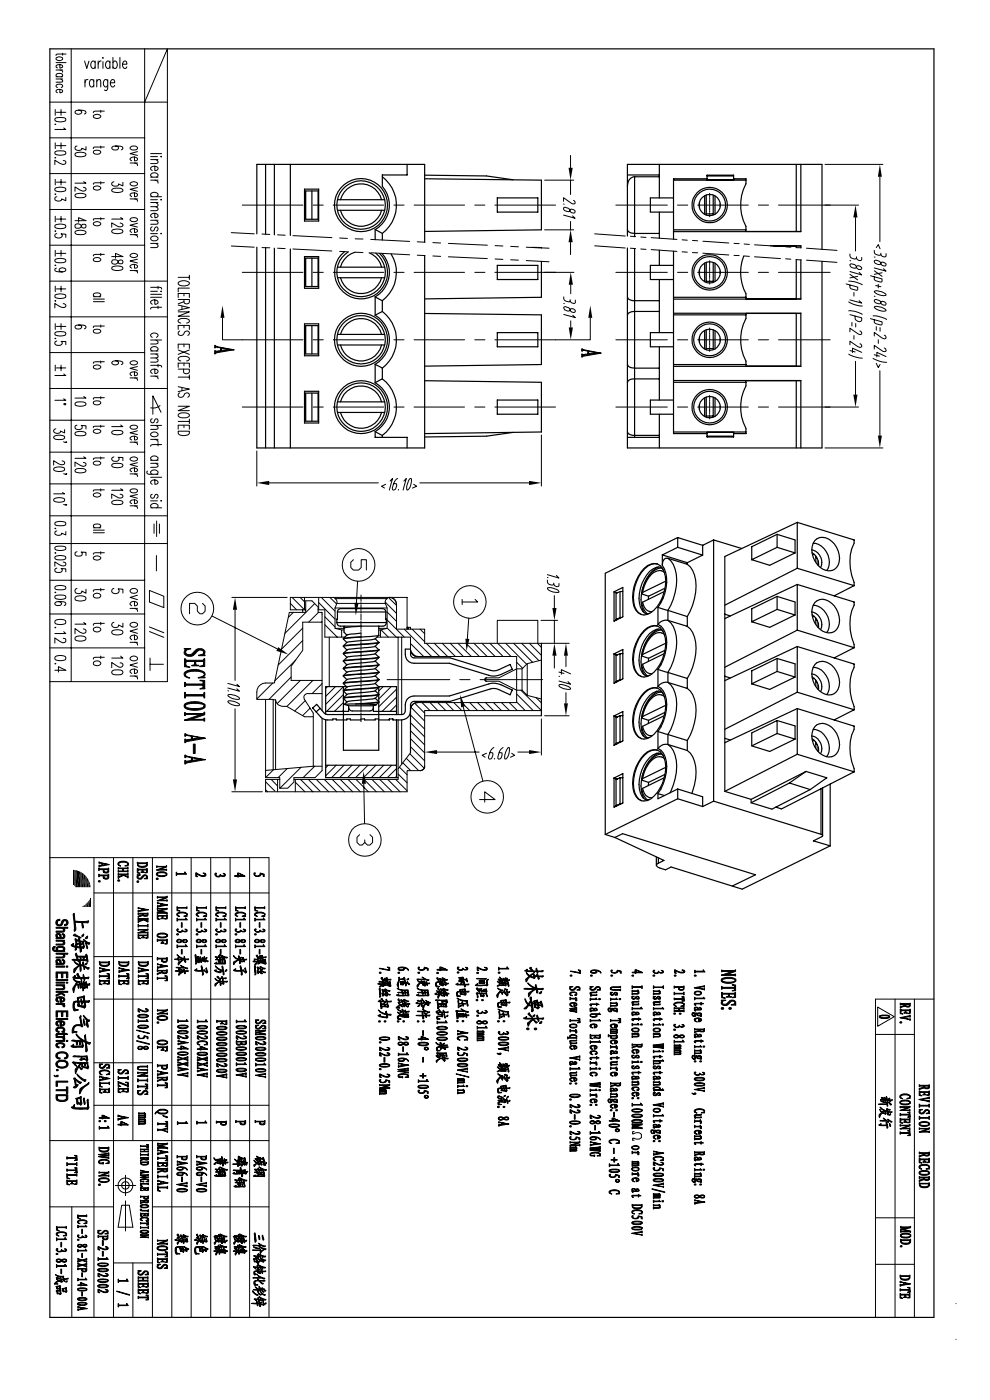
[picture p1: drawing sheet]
<svg xmlns="http://www.w3.org/2000/svg" width="210mm" height="297mm" viewBox="0 0 210 297" stroke-linecap="round" stroke-linejoin="round" font-family="sans-serif">
<g fill="none" stroke="#000" stroke-width=".21">
<path d="M11.9 13.3h2.1M11.9 14.9h1.4M11.9 16.3h1.4M11.9 16.8h1.4M12 12.2l.7-.1 .6 .3a.73 .73 0 0 1-.7 .5 .73 .73 0 0 1-.7-.5zM12.2 16.3l-.3-.3a.75 .75 0 0 1 .7-.4 .75 .75 0 0 1 .7 .4l-.3 .3M12.2 18.6l-.3-.3a.75 .75 0 0 1 .7-.5 .75 .75 0 0 1 .7 .5l-.3 .3M12.7 13.7v.7l.6-.2a.75 .75 0 0 0-.7-.5 .75 .75 0 0 0-.7 .5l.3 .2M12.7 14.9l.5 .1 .1 .3M12.7 19v.7l.6-.3a.75 .75 0 0 0-.7-.4 .75 .75 0 0 0-.7 .4l.3 .3M12.9 16.8l.4 .3-.1 .3h-1.3M13.3 11.3v.4"/>
<path d="M14 11.5h-1.7h-.3l-.1 .3M15.1 10.4v134.2M17.9 12.9l.5 1.6 .5-1.6M18 16.9v1.5M18.7 16.9l-.5 .1-.2 .6M19.9 17.2l-.3-.3h-.3a.87 .87 0 0 0-.3 .8 .87 .87 0 0 0 .6 .7l.3-.3M19.9 16.9v1.5M20.2 13.3l-.3-.4a.8 .8 0 0 0-.7 .8 .8 .8 0 0 0 .7 .8l.3-.3M20.2 12.9v1.6M20.5 17.3l.4-.4 .4 .1 .1 1.4M20.5 16.9v1.5M20.8 12.9v1.6"/>
<path d="M21.5 12.9a.64 .64 0 0 0-.7 .7M21.8 12.2v.2zM21.8 13.1v1.4M22.9 16.9l-.1 2.1-.2 .2-.4-.1M22.9 17.2l-.3-.3a.8 .8 0 0 0-.7 .8 .8 .8 0 0 0 .7 .7l.3-.3M23.3 13.3l-.3-.4a.8 .8 0 0 0-.6 .8 .8 .8 0 0 0 .6 .8l.3-.3M23.3 12.9v1.6M23.4 17.6h.9l-.1-.6-.2-.1a.8 .8 0 0 0-.6 .8 .8 .8 0 0 0 .6 .7l.3-.3M24 13.3l.2-.4a.87 .87 0 0 1 .7 .7 .87 .87 0 0 1-.4 .9h-.3l-.2-.3M24 12.2v2.3M25.4 12.2v2.3M26 13.6h.9v-.2a.4 .4 0 0 0-.2-.4 .4 .4 0 0 0-.5 .1 .84 .84 0 0 0 .4 1.4l.3-.3"/>
<path d="M30.7 10.4v134.2M10.6 36.8h20.1M10.6 29.2h20.1M10.6 21.7h24.9M11.6 33.5h.2zM11.6 26.4h.2zM11.7 39.9l.9-.2a1.26 1.26 0 0 1 1.4 .4v.2a1.55 1.55 0 0 1-1.9 .3l-.4-.1zM11.7 32.2l.9-.2a1.16 1.16 0 0 1 1.4 .4v.1a1.55 1.55 0 0 1-1.9 .3l-.4-.1zM11.7 25.1l.9-.2a1.16 1.16 0 0 1 1.4 .4v.1a1.55 1.55 0 0 1-1.9 .4l-.4-.2zM11.7 23.2v1.3M11.7 30.3v1.2M11.7 38.1v1.1"/>
<path d="M12 38.6h2M12 30.9h2M12 23.8h2M12.9 23.2v1.3M12.9 30.3v1.2M12.9 38.1v1.1M13.4 34.1l.6 .2-.1 .4-.4 .2a3.2 3.2 0 0 1-1.9-.9v.9M13.5 27.1l.5 .4h-2.4M16 32.5l.9-.2a1.15 1.15 0 0 1 1.3 .5 2.1 2.1 0 0 1-2.2 .3zM16.3 31a.43 .43 0 0 0-.4 .3 .43 .43 0 0 0 .3 .5h.9l.2-.4 .9 .4v-.7M16.7 23.4a.61 .61 0 0 1 .6 .4 .8 .8 0 0 1-.7 .5 .8 .8 0 0 1-.7-.5 .99 .99 0 0 1 1.3-.4l.9 .2 .1 .3-.3 .3M17.7 39.7l.5 .3v.3l-.4 .2a3.4 3.4 0 0 1-1.9-.8v.9"/>
<path d="M17.8 38.5l.4 .4h-2.3M19.9 24.5l.8-.3 .7 .4a.83 .83 0 0 1-.8 .5 .83 .83 0 0 1-.8-.5zM19.9 39.7l.8-.3 .7 .4a.83 .83 0 0 1-.8 .5 .83 .83 0 0 1-.8-.5zM19.9 32l.8-.1h.3l.4 .3a.85 .85 0 0 1-.8 .5 .85 .85 0 0 1-.8-.5zM21.4 23.4v.5M21.4 31v.4M21.4 38.6v.5M22.1 23.6h-1.9l-.3 .1-.1 .2M22.1 38.8h-1.9l-.3 .1-.1 .2M22.1 31.2h-2.2l-.1 .3M24.2 38.6l-.4 .1a.45 .45 0 0 0 .2 .7h.9l.2-.4 1 .4v-.7M24.5 31h.3l.3 .4a.79 .79 0 0 1-.7 .4 .79 .79 0 0 1-.7-.4l.3-.4h.5a1.45 1.45 0 0 1 1.6 .4l-.2 .3-.2 .1"/>
<path d="M27.6 31.3a.92 .92 0 0 1 1.6 .2 .93 .93 0 0 1-1.6-.2zM27.6 34.6h1.6M27.7 38.8l.8-.2 .7 .3a.83 .83 0 0 1-.8 .6 .83 .83 0 0 1-.8-.6zM28.5 33.3v.8h.2a.38 .38 0 0 0 .5-.5 .91 .91 0 0 0-1.6 .3l.3 .2M28.5 34.6l.6 .2 .1 .3M29.2 39.8l-1.6 .4 1.6 .4M29.2 32.2l-1.6 .4 1.6 .4M30.7 21.7l4.8-11.3v134.2h-24.9M32 32.6h2.3M32 33.2h1.4M32 33.9h1.5M32 37.6h1.5"/>
<path d="M32 38.2h1.5M32.3 37.6l-.3-.3a.8 .8 0 0 1 .7-.7 .8 .8 0 0 1 .8 .7l-.3 .3M32.8 35.3v.9l.5-.1 .2-.2a.8 .8 0 0 0-.8-.7 .8 .8 0 0 0-.7 .7l.3 .3M32.8 38.2l.6 .2 .1 .5M33.1 33.9l.4 .3-.1 .4-1.4 .1M34.1 33.2h.2zM115.5 38.2h6.2M121 33v2.6M121 38.2v3.1M175 34.9h12.3M186.6 37.5v13.8M10.6 59.6h24.9"/>
<path d="M10.6 52h20.1M10.6 44.4h20.1M11.6 49h.2zM11.6 41.2h.2zM11.7 55l.9-.2a1.39 1.39 0 0 1 1.4 .4v.2a1.95 1.95 0 0 1-2.4 0zM11.7 56.2l.1 .1h-.2zM11.7 47.7l.9-.2a1.26 1.26 0 0 1 1.4 .5v.1a1.55 1.55 0 0 1-1.9 .3l-.4-.1zM11.7 45.9v1.2M11.7 53.1v1.2M12 56.9l-.3 .1-.1 .3a1.95 1.95 0 0 0 2.4 0 .76 .76 0 0 0-.8-.5 .76 .76 0 0 0-.7 .5l.7 .4M12 53.8h2M12 46.5h2"/>
<path d="M12.1 49.6a.42 .42 0 0 0-.5 .2 .42 .42 0 0 0 .1 .5l.6 .2 .6-.1 .3-.3-.3-.5 1.1 .1v.7M12.1 41.7a.42 .42 0 0 0-.5 .3 .42 .42 0 0 0 .1 .5l.8 .2 .4-.2 .2-.3 .9 .4v-.7M12.9 45.9v1.2M12.9 53.1v1.2M15.9 46.8h2.3l-1.5-.6v1M16 47.6a.97 .97 0 0 1 1.4 .7 .5 .5 0 0 0 .6 0 .5 .5 0 0 0 .2-.5 .61 .61 0 0 0-.7-.2 .61 .61 0 0 0-.4 .7l-.4 .1h-.6l-.2-.3zM16 49.1l.9-.3a1.15 1.15 0 0 1 1.3 .6 1.95 1.95 0 0 1-2.3 0zM16 41.2l.9-.2a1.15 1.15 0 0 1 1.3 .6 1.95 1.95 0 0 1-2.3 0zM19.9 54.9l.8-.3a.58 .58 0 0 1 .7 .6l-.4 .2h-.9l-.3-.2zM19.9 47.2l.8-.2 .7 .4a.83 .83 0 0 1-.8 .5 .83 .83 0 0 1-.8-.5zM21.4 46.2v.4M21.4 53.8v.4"/>
<path d="M22.1 54h-1.9l-.3 .1-.1 .2M22.1 46.4h-2.2l-.1 .3M23.7 54.4h2.4l-1.6-.6v1M23.8 56.6l.9-.2a1.15 1.15 0 0 1 1.4 .6 1.85 1.85 0 0 1-2.4 0zM23.8 48.8l.9-.2a1.15 1.15 0 0 1 1.4 .5 1.85 1.85 0 0 1-2.4 0zM23.8 40.1l.9-.2a1.04 1.04 0 0 1 1.4 .6 2 2 0 0 1-2.4 0zM23.9 55.2l.3-.1a.9 .9 0 0 1 1.1 .8 .53 .53 0 0 0 .8-.5 .53 .53 0 0 0-.6-.3 .53 .53 0 0 0-.4 .5 .7 .7 0 0 1-.8 .5 .7 .7 0 0 1-.6-.7zM25.5 47.3h.1a.44 .44 0 0 1 .5 .6 .44 .44 0 0 1-.7 .2l-1.7-.8v.9M25.6 46.1l.5 .4h-2.4M27.6 54.1a.9 .9 0 0 1 1.6 .2 .91 .91 0 0 1-1.6-.2zM27.6 57.4h1.6M27.6 49.8h1.6"/>
<path d="M27.6 42.2h1.6M27.7 46.3l.8-.1 .6 .1 .1 .2a.85 .85 0 0 1-.8 .5 .85 .85 0 0 1-.8-.5zM28.5 56.1v.8h.2a.38 .38 0 0 0 .5-.5 .91 .91 0 0 0-1.6 .2l.3 .3M28.5 57.4l.6 .2 .1 .3M28.5 48.5v.8l.7-.2a.83 .83 0 0 0-.8-.6 .83 .83 0 0 0-.8 .6l.3 .2M28.5 49.8l.6 .2 .1 .3M28.5 40.9v.8l.4-.1a.33 .33 0 0 0 .2-.5l-.6-.2a.69 .69 0 0 0-.9 .5l.3 .3M28.5 42.2l.6 .2 .1 .3M29.2 55l-1.6 .4 1.6 .4M29.2 47.4l-1.6 .4 1.6 .4M32 41.7h2.3M32 42.4h1.4"/>
<path d="M32 43h1.5M32 46.7h1.5M32 49.6h1.4M32 51.6h1.5M32.1 50.3a.85 .85 0 0 1 1.4 .4 .88 .88 0 0 1-.8 .4 .88 .88 0 0 1-.7-.6zM32.3 41.7l-.3-.3a.8 .8 0 0 1 .7-.6 .8 .8 0 0 1 .8 .6l-.3 .3M32.3 48.1l-.3 .4 .1 .4 .2 .1 .3-.1 .4-.7h.4l.1 .5-.3 .3M32.8 45.2v1l.5-.1 .2-.2a.8 .8 0 0 0-.8-.7 .8 .8 0 0 0-.7 .7l.3 .3M33.1 43l.4 .4-.1 .4h-1.4M33.1 43.8l.4 .4-.1 .4-1.4 .1M33.1 46.7l.4 .4-.1 .4-1.4 .1M33.1 51.6l.4 .5-.1 .3-1.4 .1"/>
<path d="M34.1 42.4h.2zM34.1 49.6h.2zM37.8 58.8h2.4M37.9 59.9a1.86 1.86 0 0 1 2.3 .1 .74 .74 0 0 1-1 .7l-.9-.1a.47 .47 0 0 1-.4-.3 .47 .47 0 0 1 0-.4zM40.2 58.4v.9M49.1 49.4l4.8 .2M49.1 52.2l4.8 .2M51.4 43.5h12.9M51.4 57.8h12.9M55.6 49.6l1.6 .1M55.6 52.5l1.6 .1M58.9 49.8l1.6 .1"/>
<path d="M58.9 52.7h1.6M62.1 50l8.3 .4M62.1 52.8l8.3 .4M66.4 43.5h2.2M66.4 57.8h2.2M70.7 43.5h10.7M70.7 57.8h10.7M72 50.5l1.7 .1M72 53.3l1.7 .1M75.3 50.7h1.7M75.3 53.5l1.7 .1M78.6 50.8l8.3 .4"/>
<path d="M78.6 53.6l8.3 .5M83.6 43.5h2.1M83.6 57.8h2.1M87.8 43.5h10.7M87.8 57.8h10.7M88.5 51.3l1.7 .1M88.5 54.1l1.7 .1M91.8 51.5l1.7 .1M91.8 54.3l1.7 .1M95.1 51.6l8.3 .4M95.1 54.5l8.3 .4M100.7 43.5h2.2"/>
<path d="M100.7 57.8h2.2M105 43.5h12.8M105 57.8h16.7M105 52.1l1.7 .1M105 54.9l1.7 .1M108.3 52.3l1.7 .1M108.3 55.1l1.7 .1M111.6 52.4l4.9 .3M111.6 55.3l4.9 .2M115.5 48.8h6.2M119.5 44.1a1.06 1.06 0 0 1 1.5 .9l.7 .2 .2-.1a.59 .59 0 0 0-.4-.7 .59 .59 0 0 0-.7 .5l-.9-.2a.51 .51 0 0 1-.4-.6zM119.5 45.6l2.5 .7-.6-.5"/>
<path d="M119.5 43.3h.2M121 47v1.8M121 51.4v2.6M121.7 42.5l.1 .1a.43 .43 0 0 1 .1 .7l-.5-.1-1.9-1.3v.8M126.1 49.6l6.5 .5M126.1 52.1l6.5 .5M130.6 43.5h11M130.6 57.8h11M133.7 50.1l1.1 .1M133.7 52.7h1.1M135.9 50.3l1.1 .1M135.9 52.8l1.1 .1"/>
<path d="M138.1 50.4l5.5 .4M138.1 53l5.5 .3M143.7 43.5h2.2M143.7 57.8h2.2M144.7 50.9l1.1 .1M144.7 53.4l1.1 .1M146.9 51l1.1 .1M146.9 53.6h1.1M148 43.5h10.7M148 57.8h10.7M149.1 51.2l5.5 .4M149.1 53.7l5.5 .4"/>
<path d="M150.5 41v.9M150.5 42v.2M150.5 42.4v.9M150.5 43.4v.2M150.5 43.8v.8M150.5 44.8v.2M150.5 45.1v.9M150.5 55.3v.9M150.5 56.3v.2M150.5 56.7v.8M150.5 57.7v.2M150.5 58v.9"/>
<path d="M150.5 59.1v.2M150.5 59.4v.9M155.7 51.6l1.1 .1M155.7 54.2h1.1M157.9 51.8l1.1 .1M157.9 54.3l1.1 .1M160.1 51.9l5.5 .4M160.1 54.5l5.5 .4M160.9 43.5h2.1M160.9 57.8h2.1M165.1 43.5h17M165.1 57.8h11"/>
<path d="M166.7 52.4h1.1M166.7 54.9l1.1 .1M168.9 52.5l1.1 .1M168.9 55.1l1.1 .1M171.1 52.7l6.4 .4M171.1 55.2l6.4 .5M180 59.6l1.3 .2 1.6 .6M180.3 56.1a1.08 1.08 0 0 1 1.5 .8l.4 .3 .5-.1a.6 .6 0 0 0-.5-.7 .6 .6 0 0 0-.7 .5h-.4a.8 .8 0 0 1-.8-.8zM180.3 53.9a.86 .86 0 0 0 .4 .9 .86 .86 0 0 0 1-.1v-.2M180.3 57.6l2.5 .7-.6-.5M180.3 55.3h.2M180.3 58.2l1.6 1.2"/>
<path d="M181.5 46.1v7.1M181.9 58.6l-1.6 .4M182.8 54.6v.5a.66 .66 0 0 1-1.1-.4M184.7 58.5l2.4 .7v.6l-.2 .1-1.2-.4-.2-.2v-.5M185.5 55.3a1.08 1.08 0 0 1 1.5 .9l.4 .2a.35 .35 0 0 0 .4 0 .35 .35 0 0 0 .2-.4 .67 .67 0 0 0-.7-.4 .67 .67 0 0 0-.6 .5h-.4a.82 .82 0 0 1-.8-.7zM185.5 53.1a.86 .86 0 0 0 .4 .9 .86 .86 0 0 0 1-.1v-.2M185.5 56.8l2.5 .7-.6-.5M185.5 54.5l.1 .1M185.5 57.4l1.6 1.2M185.9 52.5l.4-.6 .4 .9M187.1 57.9l-1.6 .3M188 53.8v.5a.71 .71 0 0 1-1.1-.3"/>
<path d="M10.6 74.8h20.1M10.6 67.2h24.9M11.6 71.8h.2zM11.6 63.8h.2zM11.7 70.5l.9-.1a1.16 1.16 0 0 1 1.4 .3v.2a1.55 1.55 0 0 1-1.9 .3l-.4-.1zM11.7 62.6l.9-.3a1.26 1.26 0 0 1 1.4 .5v.1a1.55 1.55 0 0 1-1.9 .3l-.4-.1zM11.7 60.7v1.2M11.7 68.7v1.2M11.7 77.5v1.1M12 78.1h2M12 69.2h2M12 61.3h2"/>
<path d="M12.1 72.3a.42 .42 0 0 0-.5 .3 .42 .42 0 0 0 .1 .5l.6 .2a.66 .66 0 0 0 .9-.6l-.3-.3 1.1 .1v.6M12.9 60.7v1.2M12.9 68.7v1.2M12.9 77.5v1.1M13.4 64.4h.1a.42 .42 0 0 1 .4 .3 .42 .42 0 0 1 0 .4l-.4 .1a2.56 2.56 0 0 1-1.9-.8v.9M13.5 79.3l.5 .4h-2.4M16.7 69h.3l.3 .3a.79 .79 0 0 1-.7 .5 .79 .79 0 0 1-.7-.5l.3-.3h.5a1.45 1.45 0 0 1 1.5 .3l-.1 .4-.2 .1M19.8 62.9h1.6M19.8 63.5h2.3M19.8 64h2.3M19.9 77.6l.8-.2 .7 .4a.83 .83 0 0 1-.8 .5 .83 .83 0 0 1-.8-.5zM19.9 70l.8-.2 .3 .1 .4 .3a.93 .93 0 0 1-1.6 .2z"/>
<path d="M20.1 62.9l-.3-.4a.93 .93 0 0 1 1.6 .1l-.4 .3M21.4 69v.4M21.4 76.6v.4M22.1 76.7h-1.9l-.3 .1-.1 .3M22.1 69.2h-2.2l-.1 .3M24.5 76.5l.6 .2a.69 .69 0 0 1-.6 .8 .69 .69 0 0 1-.8-.5 1.67 1.67 0 0 1 2.4 0l-.4 .3M27.6 76.9a.9 .9 0 0 1 1.6 .2 .91 .91 0 0 1-1.6-.2zM28.5 78.9v.8l.4-.1a.33 .33 0 0 0 .2-.5l-.6-.2a.69 .69 0 0 0-.9 .5l.3 .3M29.2 77.8l-1.6 .3 1.6 .5M32 77.5h1.9l.3 .1 .1 .3M32 61h1.9h.3l.1 .3M32 72.1h2.3"/>
<path d="M32 74.5h1.5M32 75.1h1.5M32 79.8h1.5M32 61.8h1.4M32 62.4h2.3M32 63.1h2.3M32.3 71.6l-.3-.4a.81 .81 0 0 1 .7-.6 .81 .81 0 0 1 .8 .6l-.3 .4M32.3 74.5l-.3-.3a.8 .8 0 0 1 .7-.7 .8 .8 0 0 1 .8 .7l-.3 .3M32.8 78.3v.9h.5a.38 .38 0 0 0 .1-.7l-.6-.2a.66 .66 0 0 0-.8 .6l.3 .3M32.8 79.8l.6 .2 .1 .4M32.8 63.6v1l.5-.1 .2-.2a.8 .8 0 0 0-.8-.7 .8 .8 0 0 0-.7 .7l.3 .3M33.1 72.1l.4 .4-.1 .4-1.4 .1"/>
<path d="M33.1 75.1l.4 .4-.1 .4h-1.4M33.1 75.9l.4 .4-.1 .4-1.4 .1M33.5 60.7v.6M33.5 64.9v.6M33.5 77.3v.5M34.1 61.8h.2zM34.3 65.2h-1.9l-.3 .1-.1 .3M37.8 63.1v-.8h2.4v.8M37.8 63.5h2.4l-.2 .8-.3 .2-.5-.2-.2-.8M37.8 64.7l2.4 .6-2.4 .5M37.8 66.2h2.4l-2.4 .9h2.4M37.8 69.9v-.9h2.4v.9"/>
<path d="M37.8 73.9v-.9h2.4v.9M37.8 77.9v-.9h2.4v.9M37.8 78.3h2.4v.6l-.5 .4-.5-.1-.3-.3v-.6M37.8 74.2l2.4 1M38.1 70.2a.48 .48 0 0 0-.3 .5 .48 .48 0 0 0 .3 .5l.6-.1 .5-.6a.51 .51 0 0 1 .8-.2 .51 .51 0 0 1-.2 .9M38.3 68.5a.45 .45 0 0 1-.4-.2 .45 .45 0 0 1 0-.5 2.05 2.05 0 0 1 2.3 .1 .52 .52 0 0 1-.6 .6M38.3 76.6a.45 .45 0 0 1-.4-.2 .45 .45 0 0 1 0-.5 2.05 2.05 0 0 1 2.3 .1 .52 .52 0 0 1-.6 .6M38.6 64.9v.7M39 62.3v.5M39 69v.5M39 73v.6M39 77v.6"/>
<path d="M39 64l-1.2 .5M40.2 61.1h-2.4v.8M40.2 79.5v1M40.2 74.2l-2.4 1M47.2 67.4v4.7h17.1M66.4 72.1h2.2M70.7 72.1h10.7M83.6 72.1h2.1M87.8 72.1h10.7M100.7 72.1h2.2M119.6 65.2a1.06 1.06 0 0 1 1.5 .8l.7 .3a.54 .54 0 0 0-.1-.8 .54 .54 0 0 0-.8 .2 .76 .76 0 0 1-.8 .2 .76 .76 0 0 1-.5-.7zM119.6 63a.91 .91 0 0 0 1.3 .9v-.3"/>
<path d="M119.6 66.7l2.4 .7-.5-.5M119.6 64.4h.1M121.1 60.4v1.9M121.1 68.1v1.4M122 63.7v.5a.72 .72 0 0 1-1.1-.4M125.2 67.4v4.7h-20.2M130.6 72.1h11M143.7 72.1h2.2M148 72.1h10.7M150.5 69.6v.8M150.5 70.6v.2M150.5 71v.8"/>
<path d="M150.5 72v.2M150.5 72.3v.9M150.5 73.4v.1M150.5 73.7v.8M160.9 72.1h2.1M165.1 72.1h11M179.5 60.2l2.4 .7v.6l-.2 .1-1.2-.4-.2-.2v-.5M180 64l1 .6 1.9 .3M180 65.9l1.3 .1 1.6 .7M180 75.1l1 .5 1.9 .4M180.3 63.6l2.5 .7-.6-.5M180.3 66.8l2.5 .6v.5a.77 .77 0 0 1-.8 .3 .77 .77 0 0 1-.6-.6v-.5"/>
<path d="M180.3 74.4l1.1 .3M180.7 68.4v.8M181.1 62.1v.7M181.1 71.2v.8M181.5 76.7v7M181.5 68.6v.8M182.4 70.2a.4 .4 0 0 1 .4 .6 .4 .4 0 0 1-.6 .1l-1.9-1.3v.8M182.4 72.9l.4 .5v.1l-.3 .2-.6-.2-1.6-1.1v.7M182.8 74.8l-2-.9v.9M184.7 67.6l2.4 .7v.6h-.4l-1-.3-.2-.3v-.4M185.2 67l1.2 .1 1.7 .7M185.2 76l.3 .2a5.7 5.7 0 0 0 2.6 .7"/>
<path d="M185.5 63.7a1.08 1.08 0 0 1 1.5 .8l.4 .2h.5a.58 .58 0 0 0-.4-.7 .58 .58 0 0 0-.7 .3 .92 .92 0 0 1-1.3-.6zM185.5 62.8l.1 .1M185.5 75.3l1.1 .3M185.5 61.8a2.7 2.7 0 0 1 2.5 .7 2.16 2.16 0 0 1-2.5-.5zM185.5 65.1a2.48 2.48 0 0 1 2.5 .8 2.49 2.49 0 0 1-2.5-.8zM185.8 60.6l1.1 .2M185.9 77.1l.4 .9 .4-.7M185.9 69.3v.8M186.3 60.3v.8M186.3 72.1v.7M186.6 78.6v13.8M186.7 69.5v.8"/>
<path d="M187.6 71.1l.4 .4v.2l-.3 .2-.6-.2-1.6-1.2v.8M187.6 73.8l.1 .1a.4 .4 0 0 1 .1 .7l-.5-.1-1.8-1.2v.7M188 75.6l-2-.8v.9M10.6 95.9h20.1M10.6 89.1h20.1M10.6 82.4h24.9M11.5 99.3l.9-.2a1.26 1.26 0 0 1 1.3 .4v.1a1.52 1.52 0 0 1-1.9 .3l-.4-.3zM11.5 92.5l.9-.2a1.26 1.26 0 0 1 1.3 .4v.2a1.93 1.93 0 0 1-2.3 0zM11.8 91l-.4 .3a.74 .74 0 0 0 .6 .6 .74 .74 0 0 0 .8-.5l.9 .5v-.8M13.2 97.8h.1a.42 .42 0 0 1 .4 .2 .42 .42 0 0 1-.1 .5l-.3 .1a2.56 2.56 0 0 1-1.9-.9v1M13.5 93.7l.7 .1-.2-.1v.1M13.5 84.6l.5 .3h-2.4"/>
<path d="M13.6 85.6h.3v.2h-.3zM16 99.6l.9-.2a1.08 1.08 0 0 1 1.3 .5 2.1 2.1 0 0 1-2.2 .2zM16 91.7l.9-.2a1.15 1.15 0 0 1 1.3 .6 1.28 1.28 0 0 1-1.3 .3l-.9-.1zM16 85.5l.9-.2a1.08 1.08 0 0 1 1.3 .5 2.1 2.1 0 0 1-2.2 .2zM16.3 90.2a.43 .43 0 0 0-.4 .4 .43 .43 0 0 0 .3 .5h.3a.68 .68 0 0 0 .9-.6l-.2-.3 1 .1v.7M17.7 98.1h.1a.44 .44 0 0 1 .4 .5l-.4 .3a3.4 3.4 0 0 1-1.9-.9v1M17.8 96.9l.4 .3h-2.3M17.8 84.1l.4 .3h-2.3M19.9 98l.8-.2a.58 .58 0 0 1 .7 .6l-.4 .2h-.9l-.3-.2zM19.9 91.3l.8-.2 .7 .3a.83 .83 0 0 1-.8 .5 .83 .83 0 0 1-.8-.5zM19.9 85.2l.8-.2 .7 .3a.83 .83 0 0 1-.8 .6 .83 .83 0 0 1-.8-.6zM21.4 84.2v.4"/>
<path d="M21.4 90.2v.5M21.4 96.9v.5M22.1 97.1h-1.9l-.3 .1-.1 .3M22.1 90.4l-2.2 .1-.1 .2M22.1 84.4h-2.2l-.1 .3M23.8 98.5l.9-.2a1.08 1.08 0 0 1 1.4 .5 1.85 1.85 0 0 1-2.4 0zM23.8 91.5l.9-.2a1.08 1.08 0 0 1 1.4 .5 1.85 1.85 0 0 1-2.4 0zM24.2 96.9l-.5 .4a.81 .81 0 0 0 .8 .6 .81 .81 0 0 0 .8-.6l-.2-.3 1 .1v.6M25.6 90.2l.5 .3h-2.4M27.6 97.3a.9 .9 0 0 1 1.6 .2 .91 .91 0 0 1-1.6-.2zM27.6 90.5l.7-.3h.5l.4 .3a.83 .83 0 0 1-.8 .6 .83 .83 0 0 1-.8-.6zM27.6 93.8h1.6"/>
<path d="M27.6 80.2h1.6M28.5 99.3v.8h.2a.38 .38 0 0 0 .5-.5 .91 .91 0 0 0-1.6 .2l.3 .3M28.5 92.5v.8l.7-.2a.83 .83 0 0 0-.8-.6 .83 .83 0 0 0-.8 .6l.3 .2M28.5 93.8l.6 .2 .1 .4M28.5 80.2l.6 .1 .1 .4M29.2 98.2l-1.6 .3 1.6 .5M29.2 91.4l-1.6 .4 1.6 .4M31.3 99.9l-.2 .4 .3 .3h2.1M32 92a.87 .87 0 0 1 .8-.4 .87 .87 0 0 1 .7 .7 .87 .87 0 0 1-.8 .4 .87 .87 0 0 1-.7-.7zM32 90.2h2.3M32 93.2h1.5M32 97.7h1.5"/>
<path d="M32 98.3h1.5M32.3 88.9h-.2l-.1 .2 .1 .5 .2 .1 .3-.1 .4-.7h.4l.1 .5-.3 .3M32.3 97.7l-.3-.3a.8 .8 0 0 1 .7-.7 .8 .8 0 0 1 .8 .7l-.3 .3M32.8 93.2a.64 .64 0 0 1 .7 .6M33.1 90.2l.4 .4-.1 .4-1.4 .1M33.1 98.3l.4 .4-.1 .4h-1.4M33.5 94.1v.5M33.9 86.1a2.28 2.28 0 0 1-1.9 .4M34.2 87.5l-1.8-3.5v3.9M34.3 94.3h-1.9l-.3 .1-.1 .3M37.8 88a1.94 1.94 0 0 1 2.4 0 .7 .7 0 0 1-1 .6h-.9a.58 .58 0 0 1-.5-.6zM37.8 91.5h2.4v.4a1.69 1.69 0 0 1-2.4 0z"/>
<path d="M37.8 82l2.4 .5-2.4 .6M37.8 86.2h2.4l-2.4 .9h2.4M37.8 91.1v-.9h2.4v.9M37.8 80h2.4M37.8 89.4h2.4M38.1 83.3a.48 .48 0 0 0-.3 .5 .48 .48 0 0 0 .3 .5l.7-.1 .4-.6a.51 .51 0 0 1 .8-.1 .51 .51 0 0 1-.2 .8M38.6 82.2v.7M39 90.2v.5M40.2 88.9v1M51.4 86.4h12.9M54.5 95.7v7.4M66.4 86.4h2.2"/>
<path d="M70.7 86.4h10.7M83.6 86.4h2.1M87.8 86.4h10.7M100.7 86.4h2.2M105 86.4h12.8M114.8 92.3v10.8M130.6 86.4h11M143.7 86.4h2.2M148 86.4h10.7M150.5 83.9v.8M150.5 84.9v.2M150.5 85.3v.8"/>
<path d="M150.5 86.3v.1M150.5 86.6v.9M150.5 87.7v.1M150.5 88v.9M160.9 86.4h2.1M165.1 86.4h17M175 95h12.3M10.6 102.7h20.1M10.6 109.4h24.9M10.6 115.3h24.9M11.5 105.8l.9-.2a1.26 1.26 0 0 1 1.3 .4v.1a1.52 1.52 0 0 1-1.9 .4l-.4-.4zM11.6 117.3h.2z"/>
<path d="M11.6 112.1h.2zM11.7 116l.9-.1a1.16 1.16 0 0 1 1.4 .3v.2a1.55 1.55 0 0 1-1.9 .3l-.4-.1zM11.7 118.1l.9-.3a1.26 1.26 0 0 1 1.4 .5v.1a1.95 1.95 0 0 1-2.4 0zM11.7 110.8l.9-.2a1.26 1.26 0 0 1 1.4 .4v.2a1.16 1.16 0 0 1-1.4 .3l-.9-.1zM12.1 112.6a.42 .42 0 0 0-.5 .3 .42 .42 0 0 0 .1 .5l.8 .2 .4-.2 .2-.3 .9 .4v-.7M13.3 104.5l.4 .3h-2.3M13.4 119.2l.5 .2 .1 .1-.1 .4-.4 .1a2.56 2.56 0 0 1-1.9-.8v.9M13.5 107l.7 .1h-.2M13.5 100.5h.7h-.2v.1M16.3 117a.46 .46 0 0 0-.4 .4 .46 .46 0 0 0 .3 .5l.3 .1a.63 .63 0 0 0 .9-.6l-.2-.3 1 .1v.6M19.8 112h1.6M19.8 112.5h2.3"/>
<path d="M19.8 113h2.3M19.9 118.1l.8-.2 .7 .4a.83 .83 0 0 1-.8 .5 .83 .83 0 0 1-.8-.5zM19.9 104.8l.8-.2 .7 .3a.83 .83 0 0 1-.8 .6 .83 .83 0 0 1-.8-.6zM20.1 112l-.3-.5a.93 .93 0 0 1 1.6 .2l-.4 .3M21.4 103.7v.5M21.4 117v.6M22.1 117.3h-1.9h-.3l-.1 .3M22.1 103.9l-2.2 .1-.1 .2M23.8 106.3l.9-.2a1.15 1.15 0 0 1 1.4 .6 1.28 1.28 0 0 1-1.4 .4l-.9-.2-.1-.2zM25.5 104.9h.1a.4 .4 0 0 1 .4 .2 .4 .4 0 0 1-.1 .4l-.8 .1-1.4-.8v.9M25.6 103.7l.5 .3h-2.4M27.6 107.3h1.6"/>
<path d="M27.6 100.5h1.6M27.7 103.9l.8-.2 .7 .3a.83 .83 0 0 1-.8 .6 .83 .83 0 0 1-.8-.6zM28.5 106v.8l.7-.2a.83 .83 0 0 0-.8-.6 .83 .83 0 0 0-.8 .6l.3 .2M28.5 107.3l.6 .2 .1 .4M28.5 100.5l.6 .2 .1 .4M29.2 104.9l-1.6 .4 1.6 .4M32 101.3h2.3M32 106.2h1.4M32 107.7h2.3M32.3 100.6l-.3-.3a.8 .8 0 0 1 .7-.6 .8 .8 0 0 1 .8 .6l-.3 .3M32.3 104.9a.44 .44 0 0 0-.4 .3 .44 .44 0 0 0 .2 .4h.5l.2-.5 .4-.2a.44 .44 0 0 1 .3 .3 .44 .44 0 0 1-.1 .4l-.2 .1M32.3 107.7l-.3-.3a.8 .8 0 0 1 .7-.6 .8 .8 0 0 1 .8 .6l-.3 .3"/>
<path d="M32.7 111.2v1.9M32.8 101.8v.9h.5l.2-.3a.8 .8 0 0 0-.8-.6 .8 .8 0 0 0-.7 .6l.3 .3M33.2 117.8v3.3M33.2 110.5v3.3M33.8 111.2v1.9M34.1 106.2h.2zM57.1 102.4h23.2M75 118.7l-.6 .6v1.1l.6 .5h1.1l.5-.5v-1.7h1.1v2.2M81.8 102.7l-.9 .5 .7 .3M82.8 102.1l.5-.6-.7 2.5M84.4 101.5l-.5 .4-.3 .4a1.83 1.83 0 0 0-.3 1.5l.1 .2a.91 .91 0 0 0 .6-1.4h-.4M84.5 103.8v.2"/>
<path d="M85.7 102.1l.5-.6-.7 2.5M86.9 101.6l.3-.1a2.36 2.36 0 0 1-.8 2.5 2.77 2.77 0 0 1 .5-2.4zM87.7 102.7l.7 .5-.9 .3M89.1 102.4h23.1M10.6 137.4h20.1M10.6 130.3h20.1M10.6 123.1h20.1M11.6 133.1h.2zM11.6 125.7h.2zM11.7 139.3a2.38 2.38 0 0 1 2.2 0l.1 .4a1.17 1.17 0 0 1-1.4 .5l-.9-.3zM11.7 131.6a2.38 2.38 0 0 1 2.2 0l.1 .4a1.17 1.17 0 0 1-1.4 .5l-.9-.2zM11.7 124.4l.9-.2a1.26 1.26 0 0 1 1.4 .4v.1a1.16 1.16 0 0 1-1.4 .4l-.9-.1z"/>
<path d="M11.7 126.4l.9-.2a1.16 1.16 0 0 1 1.4 .4v.1a1.55 1.55 0 0 1-1.9 .4l-.4-.1zM12.1 120.5a.47 .47 0 0 0-.4 .3 .47 .47 0 0 0 0 .5l.6 .1a.66 .66 0 0 0 .9-.5l-.3-.3 1.1 .1v.6M12.4 127.6a.61 .61 0 0 1 .7 .5 .82 .82 0 0 1-1.5-.1 1.8 1.8 0 0 1 2.4 0l-.1 .3-.3 .1M13.4 135.4h.1a.51 .51 0 0 1 .4 .8 .51 .51 0 0 1-.8 .1l-1.5-1v1.1M13.5 134l.5 .4h-2.4M16 135.2a1.9 1.9 0 0 1 2.2 .2v.1a1.67 1.67 0 0 1-2.3 0zM16 126.7a1.9 1.9 0 0 1 2.2 .2v.1a1.53 1.53 0 0 1-1.9 .4l-.3-.1zM16.3 124.8a.54 .54 0 0 0-.4 .5 .54 .54 0 0 0 .3 .5h.9l.2-.4 .9 .4v-.8M17.7 133.4l.5 .3v.4l-.2 .2-.4 .1-.6-.3-1.1-.8v1.1M17.8 132l.4 .4h-2.3M19.9 133.3l.8-.3 .7 .4a.8 .8 0 0 1-.8 .7 .8 .8 0 0 1-.8-.7zM19.9 126.1a.88 .88 0 0 1 1.5 .4 .99 .99 0 0 1-1.6 0z"/>
<path d="M21.4 124.8v.6M21.4 132v.6M21.4 139.2v.5M22.1 139.4h-1.9l-.3 .1-.1 .3M22.1 132.2h-1.9l-.3 .1-.1 .4M22.1 125.1h-1.9l-.3 .1-.1 .3M23.8 133.8l.9-.2a1.29 1.29 0 0 1 1.4 .5v.1a1.72 1.72 0 0 1-2.4 0zM24.2 132a.52 .52 0 0 0-.5 .5 .52 .52 0 0 0 .3 .5h.9l.2-.4 1 .4v-.8M24.2 124.8a.52 .52 0 0 0-.5 .5 .52 .52 0 0 0 .3 .5l.4 .1a.71 .71 0 0 0 .9-.6l-.2-.4 1 .1v.8M25.6 139.2l.5 .4h-2.4M27.6 136.3h1.6M27.6 129.1h1.6"/>
<path d="M27.7 139.4a.74 .74 0 0 1 .9-.2 .74 .74 0 0 1 .5 .8l-.6 .2-.6-.1-.3-.3zM27.7 132.2l.8-.2 .7 .4a.8 .8 0 0 1-.8 .7 .8 .8 0 0 1-.8-.7zM27.7 125.1a.74 .74 0 0 1 .9-.3 .74 .74 0 0 1 .5 .8l-.6 .2a.68 .68 0 0 1-.9-.5zM28.5 134.7v1h.2a.44 .44 0 0 0 .4-.2 .44 .44 0 0 0 0-.5 .88 .88 0 0 0-1.5 .4l.3 .3M28.5 136.3l.6 .2 .1 .4M28.5 127.6v.9h.2a.42 .42 0 0 0 .4-.2 .42 .42 0 0 0 0-.5 .88 .88 0 0 0-1.5 .4l.3 .3M28.5 129.1a.56 .56 0 0 1 .7 .6M29.2 133.4l-1.6 .5 1.6 .5M29.2 126.3l-1.6 .4 1.6 .5M31.7 125.3l3 1.2v2.4l-3-1.2zM31.7 133l3 1.2M31.7 134l3 1.2"/>
<path d="M31.8 139.6v2.6M43 128l.5 .6v1.1l-.5 .5h-.6l-.5-.5v-1.1l-.6-.6h-1.1v2.2M45 130.7l13.8 7M49.2 126.7h11.7M49.9 129.4v14.9M61.6 128l1.3 1.4M62 126.7l2.6 2.7v-2.7M62.2 129.9l-1 1.1M63.7 126.7l.9 1M64.2 135.9l-5.2 5.2M64.2 133.3l-4.5 4.4M64.2 129.4v.5"/>
<path d="M64.8 129.4h-3.2v-2.7h24.8v6.8M66.8 128.1l-6.4 6.3M67.5 129.4h1.4v5.8h4.2M67.5 130l-2 2M67.6 127.8l3.5 3.6M67.6 126.7v2.7M68.1 126.7l3 3M68.3 130.3h.1M68.3 131.8l-.2 .2M68.3 132h-4.1v6l-2.4 3.3v3h6.5M68.9 132.5l2.6 2.7M68.9 130.8l2.2 2.2"/>
<path d="M69.8 135.2v10.5M70 126.7l1.4 1.4M71.1 127l.3 .2 .1 .8M71.1 129v4.3l1.4 .3v1.6M71.1 133.3h1.9M71.1 129h11M71.1 127h11M71.1 126.7v.3M71.5 128h10.2M71.5 128l-.4 1M72.5 133.6h.5M75.9 123.3l-.3 4.6"/>
<path d="M76.6 126.2v1.4M76.6 127.8v.3M76.6 128.3v1.2M76.6 129.8v.2M76.6 130.3v1.2M76.6 131.7v.3M76.6 132.2v1.3M76.6 133.7v.2M76.6 134.2v1.2M76.6 135.6v.3M76.6 136.1v1.3M76.6 137.6v.2"/>
<path d="M76.6 138.1v1.2M76.6 139.6v.2M80 135.2h7.1v3.6M80.3 133.6h.4M80.3 133.3h1.8M80.8 133.6l1.6 1.6M81.7 128l.4 1v4.3l-1.4 .3v1.6M81.7 129.4h.1M81.7 127.8l2.4 2.3M82.1 127l-.3 .2-.1 .8M82.1 129.8l2 2M82.1 126.7v.3"/>
<path d="M82.1 131.5l3.7 3.7M82.2 133.3l1.9 1.9M82.4 126.7l1.7 1.7M82.6 126.7a1.46 1.46 0 0 1 1.5 1.5v5.3h6v3h30.6M84.4 135.2v16.4M85.2 135.2v16.4M85.8 133.5l5.8 5.8M86.4 133.1h.7v.4M86.4 133.1v.4M86.6 133.1v.4M87.1 137.8a1.48 1.48 0 0 0 1.5 1.5h21v9.7h-21a1.46 1.46 0 0 0-1.5 1.5M87.1 136.5l2.8 2.8"/>
<path d="M87.2 138.3l.9 .9M87.4 133.5l2.7 2.6M89.1 133.5l1 .9M90.4 136.5l2.9 2.8M92.1 136.5l2.8 2.8M93.8 136.5l2.8 2.8M95.5 136.5l2.8 2.8M97.1 136.5l2.9 2.8M98 127.2v1.1M98.8 136.5l2.9 2.8M99.4 131.1l-.3 4.4M100.5 136.5l2.8 2.8"/>
<path d="M100.8 127.2l.5 .5h-3.3M102.2 136.5l2.8 2.8M103.9 136.5l2.8 2.8M105.5 136.5v-4.9h8.6v4.9M105.6 136.5l2.8 2.8M107.3 136.5l4.4 4.4M109 136.5l4 4M110.7 136.5l3.6 3.7M112.3 136.5l2.5 2.5M114 136.5l.8 .8M114.8 131.6h3.5M116.1 121.9l2.5 .7-.6-.5"/>
<path d="M116.1 123.1a.82 .82 0 0 0 .4 .9 .82 .82 0 0 0 1-.1v-.2M116.1 122.5h.1M116.2 124.7a3.1 3.1 0 0 1 2.4 .8v.1a2.36 2.36 0 0 1-2.5-.8zM117.6 126.4v2.6M117.6 131.6v4.9M117.6 139.1v2.6M118.6 123.8v.5a.67 .67 0 0 1-1.1-.4M120 139.1v2.3M11.6 140.8h.2zM11.6 142.2h2.4l-1.6-.8v1.2M19.9 140.5a.88 .88 0 0 1 1.5 .3l-.7 .4-.6-.1-.3-.3zM23.8 142.3l.9-.2a1.01 1.01 0 0 1 1.4 .6 1.12 1.12 0 0 1-1.4 .5l-.9-.2-.1-.3z"/>
<path d="M25.5 140.6h.1a.49 .49 0 0 1 .5 .6 .49 .49 0 0 1-.7 .4l-1.7-1.1v1.1M27.6 143.4h1.6M28.5 141.9v1h.2a.44 .44 0 0 0 .4-.3 .44 .44 0 0 0 0-.5l-.6-.2-.8 .2-.1 .5 .3 .3M28.5 143.4a.56 .56 0 0 1 .7 .7M29.2 140.6l-1.6 .5 1.6 .5M31.8 140.9h2.9M48.3 145l2.5 .7-.6-.5M48.3 146l2.5 .6-.6-.5M48.3 146.5l.2 .1M48.4 147.4a2.57 2.57 0 0 1 2.4 .8v.1a2.36 2.36 0 0 1-2.5-.8zM48.4 148.7a2.75 2.75 0 0 1 2.4 .8v.1a2.46 2.46 0 0 1-2.5-.8zM49.9 150.4v14.9"/>
<path d="M56.3 148.4v16.6M57.9 144.9l-3.4 3.4M57.9 148.4v14.9M58.5 148.5l.3 .7 .4 .4 .7 .3h.9l3.8 2.2h1.9M58.5 148.5l-4-.1v-1.6a1.88 1.88 0 0 1 1.8-1.9h1.9l3.2-15h3.4v-2.4h1.4l1.3 1.3v1.1h.8v20.9M58.5 148.5v14.7M61.8 143.6l-4.7 4.8M62.7 140l-4.4 4.4M63.7 144.3l-4.9 5M64.8 148.6l-2.3 2.2M65.8 150.2l-1.6 1.6M66.4 144.3l-5.6 5.6"/>
<path d="M68.3 147.1h-3.1a.81 .81 0 0 0-.6 1.2l1.9 3v11.3M68.3 152.4v11.1l-1.5 1.5h-4.5v.9l-1.3 1.3h-1.7v-2.2h-3M68.3 145l-2.1 2.1M69.5 145.7l-.4 .3M71.2 145.7l-2.1 2M72.8 145.7l-3.7 3.7M72.8 147.4l-3.5 3.5M72.8 149l-1.9 1.9M72.8 150.7l-.2 .2M76.6 140v1.3M76.6 141.5v.3M76.6 142v1.2"/>
<path d="M76.6 143.5v.2M76.6 144v1.2M76.6 145.4v.3M76.6 145.9v1.2M76.6 147.4v.2M76.6 147.9v1.2M76.6 149.3v.3M76.6 149.8v1.2M76.6 151.3v.2M76.6 151.8v1.3M81.3 145.7l-1 .9M82.1 144.2h13.3"/>
<path d="M83 145.7l-2.7 2.6M84.1 145.7v.1M84.1 146.2l-3.8 3.7M84.1 147.9l-3 3M84.1 149.6l-1.3 1.3M84.4 152.7v12.6h-22.1M85.2 152.7v9.4M86.9 159.9l3.1 3.1M87.1 159.7l-2.7 3.4M87.1 158.4l3 3M87.1 156.7l3 3M87.1 155l3 3"/>
<path d="M87.1 153.3l3 3M87.1 151.7l3 3M87.2 150.1h.1M87.3 150.2l2.8 2.8M88 149.2l2.1 2.1M89.5 149l1.7 1.7M90.1 151.8h24.7M91.2 149l1.7 1.7M92.7 159.5h8.9M92.9 149l1.7 1.7M94.6 149l1.7 1.7M96.3 149l1.7 1.7"/>
<path d="M97.5 144.2h2.2M98 149l1.6 1.7M98.2 149.9l4.2 15.8M99.6 149l1.7 1.7M101.3 149l1.7 1.7M101.8 144.2h13.3M103 149l1.7 1.7M103.2 159.8l-.9 .4 .6 .4M104.7 149l1.7 1.7M104.8 158.6l-.3 .1a3 3 0 0 0-.8 2.2l.2 .1 .4-.1 .3-.8-.1-.3-.5-.1M106.4 149l1.7 1.7M106.7 158.6l-.2 .1a2.84 2.84 0 0 0-.9 2.2l.3 .1 .3-.1 .3-.8v-.3l-.6-.1"/>
<path d="M107.7 158.7l.3-.1a2.28 2.28 0 0 1-.8 2.4 2.72 2.72 0 0 1 .5-2.3zM108 149l1.7 1.7M108.5 159.8l.7 .4-.9 .4M109.6 148.9l1.8 1.8M109.6 147.2l3.5 3.5M109.6 140.5l1.3 1.3M109.8 159.5h2.4M110.5 146.4l4.3 4.3M110.7 141.9v4.5M111.8 140.8v6.7l-1.1-1.1M111.8 147.5l3 .8M113.7 148l1.1 1.1"/>
<path d="M114.8 150.7h-24.7v11.9a.94 .94 0 0 1-1 .9h-2.7v4.5h-30.1v-2.7h3M114.8 140l-3 .8-1.1 1.1h-1.1l-3.8 1.9h-2.8a.37 .37 0 0 0-.1 .4 .37 .37 0 0 0 .3 .3h2.6l3.8 1.9h1.1M114.8 152.5v7.7M114.8 150.6v.1M115.5 151.8h5.2M118.6 144.5l2.4 .7-.5-.6M118.6 142.6l1 .3M118.6 143.5h.1M118.6 145.3a3.1 3.1 0 0 1 2.4 .7v.2a2.28 2.28 0 0 1-2.4-.8zM120 146.9v2.3M121 143l-1.9-.9v.9M49.2 168h6.5"/>
<path d="M56.3 167.5l.5 .5M56.3 165.9l2 1.9M57.5 165.3l1.4 1.4M58 163.3l-1.7 1.7M58.9 165.3v2.7M61 163l-2 2M62.6 165.9l2.1 2.1M62.6 165.3v2.7M63.7 165.3l2.7 2.7M63.9 162.8l-4.6 4.4M65.4 165.3l2.5 2.5M66.5 162.6l-10.2 .8"/>
<path d="M66.5 162.6h1.8M66.8 162.6l-2.5 2.4M67.1 165.3l2.6 2.7M68.8 165.3l2.6 2.7M69.6 162.3l-.5 .6M70.5 165.3l2.6 2.7M71.3 162.3l-2.2 2.3M72.2 165.3l2.6 2.7M73 162.3l-2.6 2.7M73.8 165.3l2.6 2.7M74.7 162.3l-2.7 2.7M75.5 165.3l2.6 2.7"/>
<path d="M76.3 177.1l-.6 .5v1.1l.6 .6h.5l.6-.6M76.4 162.3l-2.7 2.7M77.2 166.3l.1 8.4M77.2 165.3l2.6 2.7M78.1 162.3l-2.7 2.7M78.5 177.1l.5 .5v1.1l-.5 .6h-.6l-.5-.6v-.5M78.9 165.3l2.6 2.7M79.7 162.3l-2.6 2.7M80.6 165.3l2.6 2.7M81.4 162.3l-2.6 2.7M82.2 165.3l2.7 2.7M83.1 162.3l-2.6 2.7"/>
<path d="M83.9 165.3l2.5 2.5M84.1 163.1l-1.9 1.9M84.1 164.7l-.2 .3M84.4 164.2l2 1.9M84.7 162.8l1.7 1.6M85.5 161.8l1.6 1.7M86.2 160.9l2.6 2.6M101.7 169.6h3.3l-2.2-1.6v2.2M104.9 160.9v.1M10.6 181.9h46.5v97.6M15.5 184.5v3.2M15.9 184.6v3.6"/>
<path d="M18.2 185.8v2.4M19.9 181.9v97.6M19.9 189.4h37.2M24.1 181.9v97.6M28.2 181.9v60.1M32.3 181.9v97.6M36.4 181.9v97.6M40.5 181.9v97.6M44.7 181.9v97.6M48.8 181.9v97.6M53 181.9v97.6M19.9 212h37.2"/>
<path d="M19.9 202.9h12.4M185.7 219.4h8.3M186.2 213.6l3.5 2.1-3.5 2zM189.9 212v67.5M194 212v67.5M198.1 212h-12.4v67.5M19.9 234.5h37.2M19.9 225.5h12.4M10.6 256h13.5M10.6 242h46.5M15.2 256v23.5M24.5 251.5h4.3"/>
<path d="M25.8 255.7h1.6l.8 4.6h-3.1zM26.6 249.3v4.4M26.6 254.8v6.3M32.3 256h24.8M134.5 240.1h-.3v.4h.2a1.26 1.26 0 0 1 1.7 .2v.6a1.38 1.38 0 0 1-1.7 .2h-.2v.4h.3M185.7 258.4h8.3M24.1 267.9h8.2M28.2 267.9v11.6M185.7 268.2h8.3M202.8 276.6h.1M202.8 284.1h.1"/>
<circle cx="76.1" cy="119.8" r="3.5"/>
<circle cx="41.9" cy="129.1" r="3.5"/>
<circle cx="99.7" cy="127.7" r="3.5"/>
<circle cx="77.4" cy="178.2" r="3.5"/>
<circle cx="103.4" cy="169.1" r="3.4"/>
<circle cx="26.6" cy="251.5" r="1.57"/>
<circle cx="26.6" cy="251.5" r=".79"/>
</g>
<g fill="none" stroke="#000" stroke-width=".25">
<path d="M10.6 10.4h187.5v269.1h-187.5zM56.3 34.9v14.8M58.2 34.9v14.9M61.6 34.9v15M81.1 37.5a7.5 7.5 0 0 1 0 12M86.4 34.9v2.2h-5.3v2.4a6 6 0 0 1-1.5 9.2M90.1 37.2l13.1 .1 5.6 .8M90.1 37.9l24.7 .3v10.6l-24.7 .3M133.1 37.1h6.8M134.6 37.5a1.86 1.86 0 0 0-1.5 2M134.6 37.5v12.7M134.6 37.5h5.3"/>
<path d="M139.9 34.9v7.1M142.9 38.2h15.3M150 37.9h-7.1v12.9M150 37.2h5.6v.9h-5.6zM150 37.3h5.6M155.6 37.9h2.6v1.1a9.7 9.7 0 0 0 0 9v1.1h10.7M168.9 34.9v14.2M169.9 34.9v14.2h-27M54.5 49.6v-14.7h35.6v16.5M54.5 52.4v42.6h35.6v-40.8M56.3 52.5v42.5M58.2 52.7v42.3"/>
<path d="M61.6 52.8v42.2M64.6 40.1h3v6.8h-3zM64.6 54.4h3v6.8h-3zM64.8 40.5h2.7v6h-2.7zM64.8 54.8h2.7v6h-2.7zM66.2 40.5v6M66.2 54.8v6M71.6 42.4h10M71.6 44.6h10M71.6 56.7h10M71.6 58.9h10M72.2 42.4a4.5 4.5 0 0 1 4.4-3.4 4.5 4.5 0 0 1 4.3 3.4"/>
<path d="M72.2 44.6a4.5 4.5 0 0 0 4.4 3.4 4.5 4.5 0 0 0 4.3-3.4M72.2 58.9a4.5 4.5 0 0 0 4.4 3.4 4.5 4.5 0 0 0 4.3-3.4M73.1 53.4a5.6 5.6 0 0 0-.8 8.1 5.6 5.6 0 0 0 8.1 .4 5.6 5.6 0 0 0 .1-8.1M73.9 53.4a5.1 5.1 0 0 0-1.3 7.6 5.1 5.1 0 0 0 7.7 .4 5.1 5.1 0 0 0-.6-7.7M75.3 53.5a4.5 4.5 0 0 0-3.1 3.2M78.3 53.6a4.3 4.3 0 0 1 2.6 3.1M79.6 48.7l1.5 .8M79.6 48.7v2.1M81 53.8a6 6 0 0 1-1.4 9.2M81.1 49.5v1.4M83 53.9a7.5 7.5 0 0 1-1.9 9.9M105.5 42h8.6v3h-8.6z"/>
<path d="M105.5 56.3h8.6v3h-8.6zM112.9 52.5l1.9 .1M114.8 55.4v7.7l-24.7 .3M133.1 48.7a1.14 1.14 0 0 0 1.3 .8h5.5M133.1 50.1v-15.2h41.3v18M133.1 52.6v42.4h41.3v-39.6M134.6 52.7v40.1M139.9 45v5.5M139.9 53.1v3.2M139.9 59.3v11.3M142.9 42h-4.9v3h4.9M142.9 56.3h-4.9v3h4.9"/>
<path d="M142.9 53.3v38.7h7.1M142.9 48.8h15.3M148.4 43v1M148.4 57.3v1M149.5 41.5v4M149.5 55.8v4M149.8 45.4h1.5M149.8 59.7h1.5M149.8 41.4v4.2M149.8 55.7v4.2M151.3 41.4v4.2M151.3 55.7v4.2"/>
<path d="M151.7 41.6v3.9M151.7 55.8v3.9M152.8 43.3v.5M152.8 57.5v.5M157.8 54.3a9.4 9.4 0 0 0 .4 8v1.1M163.4 52.1h6.5v.5M164.1 52.2h4.8M168.9 52.2h1M168.9 55.1v8.3h1M168.9 49.1h1M168.9 52.2v.3M169.9 55.1v8.4"/>
<path d="M64.6 68.7h3v6.8h-3zM64.8 69.1h2.7v6h-2.7zM66.2 69.1v6M71.6 70.9h10M71.6 73.2h10M72.2 70.9a4.5 4.5 0 0 1 4.4-3.3 4.5 4.5 0 0 1 4.3 3.3M72.2 73.2a4.5 4.5 0 0 0 4.4 3.4 4.5 4.5 0 0 0 4.3-3.4M79.6 66.9a6 6 0 0 1 0 10.4M79.6 77.3l1.5 .8M79.6 63l1.5 .8M79.6 63v3.9M79.6 77.3v3.9"/>
<path d="M81.1 66.1a7.5 7.5 0 0 1 0 12M81.1 66.1l-1.5 .8M81.1 63.8v2.3M81.1 78.1v2.3M90.1 66.5l24.7 .3v10.5l-24.7 .4M105.5 70.6h8.6v3h-8.6zM133.1 77.3a1.14 1.14 0 0 0 1.3 .8h5.5M133.1 63a1.11 1.11 0 0 0 1.3 .8h5.5M139.9 66.1h-5.5a1.2 1.2 0 0 0-1.3 .8M139.9 73.6v11.3M142.9 63.5h27M142.9 66.5h27"/>
<path d="M142.9 70.6h-4.9v3h4.9M142.9 63.1h15.3M142.9 66.8h15.3M142.9 77.3h15.3M148.4 71.5v1.1M149.5 70.1v3.9M149.8 70v4.2M149.8 73.9h1.5M151.3 70v4.2M151.7 70.1v3.9M152.8 71.8v.5M168.9 66.5h-10.7v1.1a9.7 9.7 0 0 0 0 9v1.1h10.7"/>
<path d="M168.9 77.7h1M168.9 66.5v11.2M169.9 66.5h-1M169.9 66.5v11.2h-27M64.6 83h3v6.7h-3zM64.8 83.4h2.7v6h-2.7zM66.2 83.4v6M71.6 85.3h10M71.6 87.5h10M72.2 85.3a4.5 4.5 0 0 1 4.4-3.4 4.5 4.5 0 0 1 4.3 3.4M72.2 87.5a4.5 4.5 0 0 0 4.4 3.4 4.5 4.5 0 0 0 4.3-3.4M79.6 81.2a6 6 0 0 1 0 10.4"/>
<path d="M79.6 91.6l1.5 .8M79.6 91.6v1.2h6.8v2.2M81.1 80.4a7.5 7.5 0 0 1 0 12M81.1 80.4l-1.5 .8M81.1 92.4v.4M90.1 80.8l24.7 .3v10.5l-24.7 .4M105.5 84.9h8.6v3h-8.6zM108.8 91.7l-5.6 .8-13.1 .2M133.1 91.6a1.11 1.11 0 0 0 1.3 .8h5.5M133.1 92.8h6.8M139.9 80.4h-5.5a1.1 1.1 0 0 0-1.3 .8M139.9 87.9v7.1"/>
<path d="M142.9 80.7h27v14.3M142.9 84.9h-4.9v3h4.9M142.9 81.1h15.3M142.9 91.6h15.3M148.4 85.8v1.1M149.5 84.4v3.9M149.8 84.3v4.2M149.8 88.3h1.5M150 91.7h5.6v1h-5.6zM150 92.5h5.6M151.3 84.3v4.2M151.7 84.4v3.9"/>
<path d="M152.8 86.1v.5M168.9 80.8h-10.7v1.1a9.6 9.6 0 0 0 0 9v1.1h-2.6M168.9 80.8h1M168.9 80.8v14.2M139.4 119.6a3.3 3.3 0 0 0-3.3 1.8 8.1 8.1 0 0 0-1.1 8.1l.5 .5 .6 .3M140.5 120a8 8 0 0 1-.9 8.9M140.5 117.7l5.3 1.7M140.5 117.7v2.3M141.7 118.4a6.2 6.2 0 0 1 1.8 6 12.9 12.9 0 0 1-1.8 5.1M141.7 118.4a1.05 1.05 0 0 0-1.2 1.3v.3M141.7 118.4l4.1 1.3M143.8 114l-15.4 7.6v55.4"/>
<path d="M143.8 116.1l-3.3 1.6M143.8 114l5.2 1.7M143.8 116.1l5.2 1.7M143.8 114v2.1M145.8 119.7a6.2 6.2 0 0 1 1.8 5.9 13.4 13.4 0 0 1-1.8 5.2M145.8 119.4v.3M149 117.8l-3.2 1.6M149 115.7v2.1M151.4 114.5l5.9 1.9M151.4 114.5l-2.4 1.2M151.4 114.5v55.5M164.8 113.4l3.8 1.1v2.8"/>
<path d="M164.8 116.1l3.8 1.2M164.8 113.4l-5.3 2.6v2.7M164.8 116.1l-5.3 2.6M164.8 113.4v2.7M168.6 117.3l-5.3 2.6-3.8-1.2M169.1 110.8l12.1 3.7v.7a10.2 10.2 0 0 0 0 8.4v.6M169.1 110.8l-15.4 7.3v49.8M169.1 110.8v9.8M172.2 116.7a2.6 2.6 0 0 1 1.8 3.7M172.2 117.3h.1a2.87 2.87 0 0 1 1.3 2.7M172.5 115.3a3.8 3.8 0 0 1 2.8 5.7M172.8 117.6l-.5 .1"/>
<path d="M172.8 114.7a2.38 2.38 0 0 1 3.6 .1 4.4 4.4 0 0 1 1.1 5.6 2.62 2.62 0 0 1-4.2-.7 4.3 4.3 0 0 1-.5-5zM173 117.8l.1 .4M173.1 118.2l.2 .3M173.1 118.2v1.1M173.5 119v.9M71.5 132.1a.73 .73 0 0 0 .7 .7h9a.72 .72 0 0 0 .7-.7M71.5 132.1h10.4M71.6 129.8a.8 .8 0 0 1 .7-.7h8.8a.72 .72 0 0 1 .7 .7M71.6 129.8h10.2M71.6 129.8l-.1 2.3M72.8 135.5l.8 .8M72.8 137v.2"/>
<path d="M72.8 138.6v.1M72.8 135.5h.1M72.8 138.7l.8 .7M72.8 137.2l.8 .7M73 132.8v1.3l.6 .6M76.6 135.1l-3.8 .4M76.6 134.3l-2.9 .4-.9 .8M76.7 132.8l-2.8 .2-.9 .3M79.6 138.7l-5.7 .6-.2 .1-.9 .8M79.6 137.1l-5.7 .6-.3 .1-.8 .8M79.6 138.7l.7 .7M79.6 137.1l.7 .7"/>
<path d="M79.6 135.5l.7 .8M80.3 139.5l-7.5 .8M80.3 136.3l-7.5 .7M80.3 137.8l-1.4 .3-6.1 .5M80.3 139.4l-.9 .2-5.9 .4-.7 .2M80.3 134.8l-7.5 .7M80.3 136.3l-7.5 .8M80.3 137.9l-6.5 .6-1 .2M80.3 134.8l-.8 .8-5.8 .6-.9 .8M80.3 132.8v2M80.3 136.3h.1M80.3 137.8v.1"/>
<path d="M80.3 139.4v.1M80.3 139.4h.1M80.3 137.8h.1M80.3 137.9h.1M80.3 134.8h.1M80.3 139.5l-.7 .7M80.3 137.9l-.7 .8M80.3 136.3l-.7 .8M81.8 129.8l.1 2.3M82.6 126.7a1.46 1.46 0 0 1 1.5 1.5M87.1 137.7h-1.1a2.42 2.42 0 0 0 1.2 2.9l8.1 .1 8.3 2.5a3.6 3.6 0 0 0 2.7-.1l2.4-1.1-.5-1-2.4 1.1-1.2 .2-9.1-2.7h-7.7a.8 .8 0 0 1-.7-.8M87.1 137.8a1.48 1.48 0 0 0 1.5 1.5"/>
<path d="M114.8 136.5v15.3M130.3 125.6l1.8-1v6.2l-1.8 1zM130.3 138.7l1.8-.9v6.2l-1.8 .9zM130.3 125.6l.7 .2M130.3 138.7l.7 .2M130.7 131.4l.1 .1M131.5 131l-.8 .4M131.5 138.7l-.8 .4v5.5M131.5 125.5v5.5M131.5 138.7v5.5M131.5 131h.3M132.1 125.5h-.6l-.8 .4v5.5"/>
<path d="M132.1 138.6l-.6 .1M136.1 125.8l.2 .3 1.3 .4M136.1 139l.2 .2 1.3 .5M136.3 127.8a2.02 2.02 0 0 0 2 1.9M136.3 127.8h-.1a3.1 3.1 0 0 0 1.1 2.4M136.3 125.7l-.2 .1M136.3 138.8l-.2 .2M136.6 133.8a2.38 2.38 0 0 1 3.9-.1 8.1 8.1 0 0 1-1.7 8.9 2.71 2.71 0 0 1-2.8 .9 3.5 3.5 0 0 1-1.8-3.6 9.2 9.2 0 0 1 2.4-6.1zM136.6 120.6a2.38 2.38 0 0 1 3.9 0 8 8 0 0 1-1.7 8.8 2.71 2.71 0 0 1-2.8 .9 2.93 2.93 0 0 1-1.7-2.5 8.9 8.9 0 0 1 2.3-7.2zM137.6 139.7l-.1 .6M137.6 126.5l-.1 .7M139.4 132.8a3.3 3.3 0 0 0-3.3 1.8 8.1 8.1 0 0 0-1.1 8.1l.5 .5 .6 .3"/>
<path d="M139.6 128.9l2.1 .6M139.6 132.5a4.5 4.5 0 0 1 1.7 5 10.3 10.3 0 0 1-1.7 4.5M139.6 128.9v3.6M139.6 133.5a7.8 7.8 0 0 0-3.5 8l.5 1.6M139.6 120.3a7.8 7.8 0 0 0-3.5 8l.5 1.6M140.3 120.5l-.9 .2a6.8 6.8 0 0 0-3.3 5.1M140.3 133.6a4.6 4.6 0 0 0-3.5 3.3l-.7 2.1M140.7 120.9a1.16 1.16 0 0 0-1.6-.5 6.6 6.6 0 0 0-3.5 5.5 4.2 4.2 0 0 0 1 4.1l.7 .2 .5-.1M140.7 134a1.16 1.16 0 0 0-1.6-.4 6.6 6.6 0 0 0-3.5 5.5 4.2 4.2 0 0 0 1 4l.7 .3 .5-.2M140.9 125.5l-4.6 2.3M140.9 138.7l-4.6 2.2M140.9 134.6a1.86 1.86 0 0 0-2.8 .5l-1.1 1.7-.7 2"/>
<path d="M140.9 121.4a2.2 2.2 0 0 0-3.2 1l-1 1.9-.4 1.4M141 124.8l-3.4 1.7M141 138l-3.4 1.7M141.2 123.3l-4.9 2.4M141.2 136.5l-4.9 2.3M141.7 131.6a2.2 2.2 0 0 0-2.1 .9M141.7 131.6a6.2 6.2 0 0 1 1.8 5.9 12.9 12.9 0 0 1-1.8 5.2M141.7 129.5l4.1 1.3M141.7 131.6l4.1 1.3M141.7 129.5v2.1M145.8 132.9a6.2 6.2 0 0 1 1.8 5.9 12.9 12.9 0 0 1-1.8 5.1M145.8 130.8v2.1"/>
<path d="M153.7 130.3l1.2 .4M164.8 126.5l3.8 1.2v2.8M164.8 129.3l3.8 1.2M164.8 139.7l3.8 1.1v2.8M164.8 126.5l-5.3 2.7v2.7M164.8 129.3l-5.3 2.6M164.8 139.7l-5.3 2.6v2.8M164.8 126.5v2.8M164.8 139.7v2.7M168.6 130.5l-5.3 2.6-3.8-1.2M169.1 137.2l12.1 3.7v.7a10.2 10.2 0 0 0 0 8.3v.7M169.1 124l12.1 3.7v.7a10.2 10.2 0 0 0 0 8.3v.7"/>
<path d="M169.1 120.6l-15.4 7.8M169.1 124l-15.4 7.2M169.1 133.7l-15.4 7.9M169.1 137.2l-15.4 7.2M169.1 120.6l12.1 3.6M169.1 133.7l12.1 3.7M169.1 124v9.7M169.1 137.2v9.6M172.2 129.8a2.6 2.6 0 0 1 1.8 3.8M172.2 130.4l.1 .1a2.87 2.87 0 0 1 1.3 2.7M172.5 128.4a3.8 3.8 0 0 1 2.8 5.8M172.8 130.8h-.5"/>
<path d="M172.8 127.8a2.38 2.38 0 0 1 3.6 .2 4.4 4.4 0 0 1 1.1 5.6 2.62 2.62 0 0 1-4.2-.8 4.3 4.3 0 0 1-.5-5zM173 131l.1 .4M173.1 131.4l.2 .2M173.1 131.4v1M173.5 132.2v.9M181.2 124.2l-4.3 2.2M181.2 137.4l-4.3 2.2M67.9 150.3l-.9 .7M69.1 152.7v12.3h15.3M72.8 148.2l7.5-.8-.7 .8M72.8 145.7v13.5h7.5v-13.5M72.8 148.1h.1"/>
<path d="M72.8 146.5h.1M72.8 140.2v.1M72.8 141.8v.1M72.8 143.3l.8 .9M72.8 144.9l.8 .8M72.8 143.3h.1M72.8 141.8h.1M72.8 140.3h.1M72.8 140.2h.1M72.8 141.9h.1M72.8 146.6h.1M72.8 148.2h.1"/>
<path d="M72.8 148.2l.8 .7M72.8 146.6l.8 .7M72.8 141.9l.8 .7M72.8 140.3l.8 .7M73.1 149.4l.8 .3h5.3M73.1 149.4h.1M73.5 145.7h-4.4v5.8M73.6 144.1l-.8 .8M73.9 150.1a.8 .8 0 0 0 .8 .7h3.8a.72 .72 0 0 0 .7-.7M73.9 149.7v1.2h-4.8M75.5 149.3l4.8-.4-.7-.8-6 .7-.5 .6M75.5 149.3l-2.4 .1"/>
<path d="M75.5 149.3h1.1M76.6 152.7h-2.3v-.2h-.7v.2h-2.3v-.2h-.7v.2a2.64 2.64 0 0 1-2.6-.6l-1.7-1.9 .9-.8 1.6 1.9 .6 .3h15.8a.73 .73 0 0 0 .8-.8 2.53 2.53 0 0 1 1.2-3.1h8.1l8.3-2.6a3.6 3.6 0 0 1 2.7 .2l2.4 1.1-.5 1-2.4-1.1-1.2-.3-9.1 2.8h-7.7a.8 .8 0 0 0-.7 .7v10.2M76.6 146.2l-2.9 .2-.9 .2M76.6 149.3l3.1 .3M76.6 146.1l-3.8 .4M76.6 152.5h.7v.2h2.3v-.2h.7M79.2 149.7v1.2h4.9M79.6 145l.7 .7-.9 .2-2.8 .2M79.6 146.6l-5.7 .6-.2 .1-.9 .8M79.6 143.4l-6 .8M79.6 145l-5.9 .7-.9 .8M79.6 140.2l-5.9 .8-.9 .8"/>
<path d="M79.6 140.2l.7 .9M79.6 146.6l.7 .7M79.6 143.4l.7 .7M79.6 141.8l.7 .7M79.7 149.6l-.5 .1M80.3 145.7h3.8v5.9M80.3 141l-7.5 .8M80.3 141.1l-7.5 .8M80.3 142.7l-7.5 .7M80.3 144.2l-7.5 .8M80.3 142.6l-7.5 .7M80.3 144.1l-7.5 .8"/>
<path d="M80.3 147.3l-7.5 .8M80.3 141.1l-.8 .8-5.8 .6-.9 .8M80.3 145.8l-3.7 .4M80.3 149l-3.7 .3M80.3 149h.1M80.3 145.8h.1M80.3 142.5v.2M80.3 144.1v.1M80.3 144.2h.1M80.3 142.7h.1M80.3 144.1h.1M80.3 149l-.6 .6"/>
<path d="M80.3 145.8l-.7 .8M80.3 144.2l-.7 .8M80.3 142.7l-.7 .7M84.1 152.7v12.3M87.1 150.8a1.88 1.88 0 0 1-1.9 1.9h-1.9v-.2h-.7v.2h-2.3M88.6 149a1.46 1.46 0 0 0-1.5 1.5M103.2 143.8h-.2a.37 .37 0 0 0-.1 .4 .37 .37 0 0 0 .3 .3M130.3 151.9l1.8-.9v6.2l-1.8 .9zM130.3 151.9l.7 .2M130.7 144.6h.1M130.7 157.8h.1M131.5 151.8l-.8 .4v5.6"/>
<path d="M131.5 151.8v5.5M131.5 144.2l-.8 .4M131.5 144.2h.3M131.5 157.3l-.8 .5M131.5 157.3h.3M132.1 151.8h-.6M136.1 152.2l.2 .2 1.3 .4M136.3 140.9a2.02 2.02 0 0 0 2 2M136.3 154.1a2.02 2.02 0 0 0 2 2M136.3 140.9l-.1 .1a3.1 3.1 0 0 0 1.1 2.3M136.3 154.1h-.1a2.96 2.96 0 0 0 .7 2.1l.4 .3M136.3 152l-.2 .2"/>
<path d="M136.6 146.9a2.38 2.38 0 0 1 3.9 0 8.1 8.1 0 0 1-1.7 8.8 2.71 2.71 0 0 1-2.8 1 3.5 3.5 0 0 1-1.8-3.7 9 9 0 0 1 2.4-6.1zM137.6 152.8l-.1 .7M139.4 159.1a3.3 3.3 0 0 0-3.3 1.8 8.1 8.1 0 0 0-1.1 8l.5 .6 .6 .3M139.4 159.1a3.2 3.2 0 0 0-3.4 1.8 8 8 0 0 0-1.1 8l.5 .6 .7 .4M139.4 146a3.3 3.3 0 0 0-3.3 1.7 8.8 8.8 0 0 0-1.4 7.4l.8 1.3 .6 .3M139.4 159.1a2.18 2.18 0 0 1 1.5 1.7 8.5 8.5 0 0 1-2.8 8.7l-.8 .3-1.2 .1M139.6 142l2.1 .7M139.6 155.2l2.1 .6M139.6 158.8a4.5 4.5 0 0 1 1.7 5 10.3 10.3 0 0 1-1.7 4.6M139.6 145.6a4.5 4.5 0 0 1 1.7 5.1 10.3 10.3 0 0 1-1.7 4.5M139.6 142v3.6M139.6 155.2v3.6"/>
<path d="M139.6 159.8a7.8 7.8 0 0 0-3.5 8l.5 1.6M139.6 146.6a7.8 7.8 0 0 0-3.5 8l.5 1.6M140.3 146.8a4.6 4.6 0 0 0-3.5 3.2l-.7 2.2M140.3 160a4.6 4.6 0 0 0-3.5 3.2l-.7 2.1M140.7 147.2a1.16 1.16 0 0 0-1.6-.5 6.6 6.6 0 0 0-3.5 5.5 4.3 4.3 0 0 0 1 4.1l.7 .2 .5-.1M140.9 151.8l-4.6 2.3M140.9 147.8a1.86 1.86 0 0 0-2.8 .4l-1.1 1.7-.7 2.1M141 151.1l-3.4 1.7M141.2 149.6l-4.9 2.4M141.7 144.8a2.2 2.2 0 0 0-2.1 .8M141.7 157.9a1.99 1.99 0 0 0-2.1 .9M141.7 157.9a6.2 6.2 0 0 1 1.8 6 13.6 13.6 0 0 1-1.4 4.3"/>
<path d="M141.7 144.8a6.2 6.2 0 0 1 1.8 5.9 13.5 13.5 0 0 1-1.8 5.1M141.7 142.7v2.1M141.7 155.8v2.1M141.7 142.7l4.1 1.2M141.7 144.8l4.1 1.2M141.7 155.8l4.1 1.3M141.7 157.9l4.1 1.3M145.8 159.2a6.2 6.2 0 0 1 1.8 5.9l-.8 3.2M145.8 146a6.2 6.2 0 0 1 1.8 6 12.9 12.9 0 0 1-1.8 5.1M145.8 143.9v2.1M145.8 157.1v2.1M153.7 143.5l1.2 .3"/>
<path d="M153.7 156.6l1.2 .4M164.8 152.9l-5.3 2.6v2.7l3.8 1.2 5.3-2.6M164.8 142.4l3.8 1.2M164.8 152.9l3.8 1.1v2.8M164.8 155.6l3.8 1.2M164.8 142.4l-5.3 2.7M164.8 155.6l-5.3 2.6M164.8 152.9v2.7M168.6 143.6l-5.3 2.7-3.8-1.2M169.1 150.3l12.1 3.7v.7a10.2 10.2 0 0 0 0 8.4v.6M169.1 146.8l-15.4 7.9M169.1 150.3l-15.4 7.3"/>
<path d="M169.1 146.8l12.1 3.8M169.1 150.3v9.7M172.2 156.2a2.6 2.6 0 0 1 1.8 3.7M172.2 143a2.6 2.6 0 0 1 1.8 3.7M172.2 143.6h.1a2.85 2.85 0 0 1 1.3 2.7M172.2 156.8a2.7 2.7 0 0 1 1.4 2.7M172.5 154.8a3.9 3.9 0 0 1 3.3 4.7l-.5 1M172.5 141.6a3.9 3.9 0 0 1 3.3 4.7l-.5 1.1M172.8 143.9l-.5 .1M172.8 157.1l-.5 .1M172.8 141a2.41 2.41 0 0 1 3.6 .1 4.4 4.4 0 0 1 1.1 5.6 2.46 2.46 0 0 1-3.6-.1 4.4 4.4 0 0 1-1.1-5.6zM173 144.2l.1 .4"/>
<path d="M173 157.3l.1 .4M173.1 144.6l.2 .2M173.1 157.7l.2 .3M173.1 144.6v1M173.1 157.7v1M173.2 153.8a3.1 3.1 0 0 1 4.3 1.8 3.7 3.7 0 0 1-.5 4.7 3.1 3.1 0 0 1-4.2-1.8 3.8 3.8 0 0 1 .4-4.7zM173.5 145.3v1M173.5 158.5v.9M181.2 150.6l-4.3 2.1M69.1 162.3h15M90.1 162.6a.94 .94 0 0 1-1 .9M128.4 177l2 .7"/>
<path d="M130.3 165.1l1.8-1v6.2l-1.8 .9zM130.3 165.1l.7 .2M130.4 177.7l1.7-.8 28.2 8.7-4.9 2.4M130.4 177.7l10.4 4.8-1.2 .6M130.7 170.9l.1 .1M131.5 165l-.8 .4v5.5M131.5 165v5.5M131.5 170.5l-.8 .4M131.5 170.5h.3M132.1 165h-.6M136.1 165.3l.2 .3 1.3 .4M136.3 167.3a2.02 2.02 0 0 0 2 1.9"/>
<path d="M136.3 167.3h-.1a2.96 2.96 0 0 0 .7 2l.4 .4M136.3 165.2l-.2 .1M137.6 166l-.1 .7M139.6 168.4l1.4 .4M140.7 160.4a1.16 1.16 0 0 0-1.6-.5 6.6 6.6 0 0 0-3.5 5.5 4.3 4.3 0 0 0 1 4.1l.5 .2 .7-.1M140.9 165l-4.6 2.3M140.9 160.9a1.86 1.86 0 0 0-2.8 .5l-1.1 1.7-.7 2.1M141 164.3l-3.4 1.7M141.2 162.8l-4.9 2.4M143.8 167.4l-4.2 2.1v-1.1M143.8 169.5l-15.4 7.5M143.8 167.4v2.1"/>
<path d="M143.8 167.4l5.2 1.6v2.1M143.8 169.5l5.2 1.6M151.4 170l22.8 7M151.4 170l-2.4 1.1M153.7 167.9l5.6 1.7M159.3 169.6v.7M167.5 166.1l-8.2 4.2M167.5 166.1l4.4 1.4M169.1 160l-15.4 7.9M169.1 160l12.1 3.7M171 163.7l-11.7 5.9M171 163.7l4.4 1.3-3.5 2.5"/>
<path d="M171 163.7l-3.5 2.4M171.9 167.5l-8.2 4.2-4.4-1.4M174.2 177l.3 .3M174.2 167.3v9.7M174.5 177.3l-2 1.1 3.6 1M174.5 167.1v10.2M176.1 179.4l-18.7 9.2-15-4.7-1.2 .6-1.6-.5-.4-.5M176.1 166.4v13M181.2 163.7l-15.4 7.9-1.2-.4M139.2 181.8v1.7M139.6 183.1l-.4 .4M139.6 182v1.1"/>
<circle cx="76.6" cy="43.5" r="5.6"/>
<circle cx="76.6" cy="43.5" r="5.1"/>
<circle cx="150.5" cy="43.5" r="2.25"/>
<circle cx="150.5" cy="57.8" r="2.24"/>
<circle cx="150.5" cy="43.5" r="3.4"/>
<circle cx="150.5" cy="57.8" r="3.4"/>
<circle cx="150.5" cy="57.8" r="3.7"/>
<circle cx="150.6" cy="43.5" r="3.7"/>
<circle cx="76.6" cy="72.1" r="5.6"/>
<circle cx="76.6" cy="72.1" r="5.1"/>
<circle cx="150.5" cy="72.1" r="2.25"/>
<circle cx="150.5" cy="72.1" r="3.4"/>
<circle cx="150.5" cy="72.1" r="3.7"/>
<circle cx="76.6" cy="86.4" r="5.6"/>
<circle cx="76.6" cy="86.4" r="5.1"/>
<circle cx="150.5" cy="86.4" r="2.25"/>
<circle cx="150.5" cy="86.4" r="3.7"/>
<circle cx="150.5" cy="86.4" r="3.4"/>
</g>
<g fill="#000" stroke="#000" stroke-width=".21">
<path d="M112.3 214.9v.1z"/>
<path d="M45.5 73.3l.7 .3 3.4 .6-2.6-.4-.1 .6v-.6l-.9-.1-.5 .1z" fill-rule="evenodd"/>
<path d="M45.5 74.4l.2 .1 1.2-.1 .1-.6v.5l1.5-.2 1.1 .1-3.4 .6-.5 .3h-.2z" fill-rule="evenodd"/>
<path d="M123.4 74l4.1 .9-2.6-.4-.2 .6v-.6l-.8-.2-.5 .2z" fill-rule="evenodd"/>
<path d="M123.4 75.1l.2 .1 1.1-.1 .2-.6v.5l1.5-.2 1.1 .1-3.7 .7-.3 .2h-.1z" fill-rule="evenodd"/>
<path d="M39.1 137.6h1.4v.1l-.9 .2-.2 .4v-.6h-.3z" fill-rule="evenodd"/>
<path d="M39.4 139.9l.2 .2h3.4l.2-.2v1.1v-.7h-1.7l-.2 .7v-.7h-1.6l-.3 .3z" fill-rule="evenodd"/>
<path d="M43.2 138.4v.5z" fill-rule="evenodd"/>
<path d="M39.3 137.8l.1 .5a.96 .96 0 0 0 .9 .6 .96 .96 0 0 0 .8-.6 1.36 1.36 0 0 1 2.4 0l-.3 .6v-.5a.85 .85 0 0 0-.8-.5 .85 .85 0 0 0-.8 .6 1.46 1.46 0 0 1-2.5 0z" fill-rule="evenodd"/>
<path d="M42.1 139l.7-.2 .4-.3v.4l.3 .1v.1h-1.4z" fill-rule="evenodd"/>
<path d="M39.4 143.2l.3 .4 .6 .2h-.3l-.7-.3z" fill-rule="evenodd"/>
<path d="M39.2 139.7l.2 .2 .1 1.4 .8 .3-1.1-.2z" fill-rule="evenodd"/>
<path d="M41 157.9h.4v1.9h-.4z" fill-rule="evenodd"/>
<path d="M40.7 141.1l.6-.1 .2-.7v.7l.7 .1v.2h-1.5z" fill-rule="evenodd"/>
<path d="M39.2 151.2l.3 .2h3.5l-.4 .1h-3l-.4 .3z" fill-rule="evenodd"/>
<path d="M39.2 144.8h.1l.2 .3h3.5l.1-.3v1l-.1-.4h-3.5l-.3 .3z" fill-rule="evenodd"/>
<path d="M39.2 149.4l.1-.1v.5a3.9 3.9 0 0 0 3.2 .4l.5-.1 .3-.3v.3a4 4 0 0 1-4.2-.1z" fill-rule="evenodd"/>
<path d="M39.2 142.6l.7-.4 1.1-.2 1.2 .1 .5 .2a.6 .6 0 0 1 .6 .7 2.89 2.89 0 0 0-2.7-.6l-1.1 .4-.2 .7-.2-.3z" fill-rule="evenodd"/>
<path d="M43.3 139.7h.1v1.7h-1v-.1l.8-.3z" fill-rule="evenodd"/>
<path d="M42.4 144.3h1v1.8l-.3-1.3a.51 .51 0 0 0-.7-.4z" fill-rule="evenodd"/>
<path d="M43.1 144.8l.3 1.3-1 .1 .7-.4z" fill-rule="evenodd"/>
<path d="M39.2 146.9h.1l.1 .5h3.6l.3-.5h.1v1.2h-.1l-.2-.4h-3.6l-.2 .4h-.1z" fill-rule="evenodd"/>
<path d="M39.2 152.8l1.3-.2h2.5l.4-.2v.6l-.3-.2z" fill-rule="evenodd"/>
<path d="M39.2 152.8l4-1.5 .1-.2h.1v.5l-2.9 1z" fill-rule="evenodd"/>
<path d="M43.1 143.6l.4 .1v.1h-.4z" fill-rule="evenodd"/>
<path d="M42 143.8l1.2-.4 .2-.7 .1 .5a1.03 1.03 0 0 1-1.5 .6z" fill-rule="evenodd"/>
<path d="M39.3 149.3l1.2-.4h1.1a2.35 2.35 0 0 1 1.9 .7v.4l-.2 .1v-.3a2.03 2.03 0 0 0-1.8-.6h-.5a2.34 2.34 0 0 0-1.7 .5z" fill-rule="evenodd"/>
<path d="M39.2 155.7l.7 .2 3.7 .7-2.8-.4-.2 .6v-.6l-.9-.2-.5 .2z" fill-rule="evenodd"/>
<path d="M39.2 156.8h.2a.49 .49 0 0 0 .7 .1l.5-.1 .2-.6v.6l1.6-.3 1.2 .1-4.1 .7-.1 .3h-.2z" fill-rule="evenodd"/>
<path d="M39.2 160.2l.7 .3 3.7 .7-2.8-.4-.2 .5v-.6l-.9-.1-.5 .1z" fill-rule="evenodd"/>
<path d="M39.2 161.3l.3 .2 1.1-.2 .2-.5v.5l1.6-.2 1.2 .1-3.7 .6-.5 .1v.2h-.2z" fill-rule="evenodd"/>
<path d="M12.1 198.5v.4z" fill-rule="evenodd"/>
<path d="M12.1 195.2l.6-.2v.2l-.3 .1-.3 .4z" fill-rule="evenodd"/>
<path d="M11.9 198.2l.8-.1 .1 .1v.7l-.1-.1a.35 .35 0 0 0-.1-.5 .35 .35 0 0 0-.5 .2v.4l-.3-.3z" fill-rule="evenodd"/>
<path d="M13.2 198.1l.3 .1v.4l-.1-.3h-.2z" fill-rule="evenodd"/>
<path d="M13.5 199.6v.4z" fill-rule="evenodd"/>
<path d="M11.9 199.5h1.8v.1h-.2v.3l-.3-.2h-1.3z" fill-rule="evenodd"/>
<path d="M11.9 197.5h1.4l.2-.6a.48 .48 0 0 1 .2 .7 .48 .48 0 0 1-.7 .2h-1.1z" fill-rule="evenodd"/>
<path d="M12.1 198.7l.3 .2h.4v-.7l.1 .2a.35 .35 0 0 0 .1 .4 .35 .35 0 0 0 .5 0v-.6a.53 .53 0 0 1 .2 .6 .53 .53 0 0 1-.6 .3l-1.2 .1z" fill-rule="evenodd"/>
<path d="M13.7 196.2l.3-.2 .2-.3v.5l-.5 .2z" fill-rule="evenodd"/>
<path d="M11.9 196.7h2.5v.2h-.9v.4l-.2-.3-1.4-.1z" fill-rule="evenodd"/>
<path d="M12 195.3l.1-.1v.5a.48 .48 0 0 0 .6 .5 .48 .48 0 0 0 .4-.6l.4-.5a.66 .66 0 0 1 .8 .3 .66 .66 0 0 1-.1 .8v-.5a.44 .44 0 0 0-.6-.4 .44 .44 0 0 0-.3 .6v.1a.73 .73 0 0 1-1.1 .4 .73 .73 0 0 1-.2-1.1z" fill-rule="evenodd"/>
<path d="M15.6 193.9l.1-.1 .1 2.6z" fill-rule="evenodd"/>
<path d="M15.8 194.3l.3 2.4a.67 .67 0 0 1-.4 .9z" fill-rule="evenodd"/>
<path d="M16.8 199v.6z" fill-rule="evenodd"/>
<path d="M15.5 198.4h.1a.59 .59 0 0 1 .9 .1l.7 .5z" fill-rule="evenodd"/>
<path d="M16 195.4l1.5 .1 .2 1-.1 .4-.3-1a.3 .3 0 0 0-.1-.3 .3 .3 0 0 0-.4 .1h-.8z" fill-rule="evenodd"/>
<path d="M17.7 199.7v.2z" fill-rule="evenodd"/>
<path d="M17.4 198.5l.4-.3-.1 .4-.3 .1z" fill-rule="evenodd"/>
<path d="M18.4 198.7l.1-.1a.3 .3 0 0 1 .1 .4 .3 .3 0 0 1-.5 0z" fill-rule="evenodd"/>
<path d="M17.5 195.5l1.2-.2a.33 .33 0 0 1 0 .5 .33 .33 0 0 1-.5-.1h-.7z" fill-rule="evenodd"/>
<path d="M22 184.5v.5z" fill-rule="evenodd"/>
<path d="M22 185.8v.5z" fill-rule="evenodd"/>
<path d="M20.9 184.1l.2 .2h1.9l-.1 .4v-.2h-.8l-.1 .5v-.5h-.9l-.2 .2z" fill-rule="evenodd"/>
<path d="M20.9 185.5l.2 .1h1.9l-.1 .4v-.2h-.9v.5v-.5h-.9l-.2 .2z" fill-rule="evenodd"/>
<path d="M22 184.7a.51 .51 0 0 0 .5 .3 .51 .51 0 0 0 .4-.3l.1-.6 .1 .6a.63 .63 0 0 1-.5 .5 .63 .63 0 0 1-.6-.2z" fill-rule="evenodd"/>
<path d="M22 186a.51 .51 0 0 0 .5 .3 .51 .51 0 0 0 .4-.3l.1-.5 .1 .5a.61 .61 0 0 1-.5 .5 .61 .61 0 0 1-.6-.2z" fill-rule="evenodd"/>
<path d="M21 182.8l2.1 .6-1.3-.2-.1 .3v-.3h-.7z" fill-rule="evenodd"/>
<path d="M21 183.5h.7l.1-.3v.3l.8-.2 .5 .1-2.1 .5z" fill-rule="evenodd"/>
<path d="M25.2 183.3l.4 .5-.5-.3z" fill-rule="evenodd"/>
<path d="M25.1 183.1l.5-.4h.8a.73 .73 0 0 1 .8 .6l-.6-.4h-.9l-.5 .3-.1 .3z" fill-rule="evenodd"/>
<path d="M25.1 184l.1 .1h1.8l.2-.1v.4l-.2-.1h-.8l-.1 .5v-.5l-1 .1z" fill-rule="evenodd"/>
<path d="M25.1 184.7l1 .1 .1-.5v.5l1-.1v.3l-.2-.1h-1.7l-.2 .1z" fill-rule="evenodd"/>
<path d="M25.1 185.8l.2 .2 .8-.4 .3 .1a.61 .61 0 0 0 .8 .1v.5l-1-.6-.9 .4-.2 .2z" fill-rule="evenodd"/>
<path d="M25.1 185.3l.1 .1h1.8l.2-.1v.4l-.1-.1h-1.9l-.1 .1z" fill-rule="evenodd"/>
<path d="M27 183.6l.2 .1z" fill-rule="evenodd"/>
<path d="M26.5 183.7l.5-.2 .2-.4a.52 .52 0 0 1-.7 .6z" fill-rule="evenodd"/>
<path d="M29.1 184.2l.1 .1 .1 .8 .4 .2-.6-.1z" fill-rule="evenodd"/>
<path d="M29.1 185.6h.7l-.3 .1-.3 .3z" fill-rule="evenodd"/>
<path d="M29.3 198.2l.2 .8 .3 .1-.5-.1z" fill-rule="evenodd"/>
<path d="M29.3 194.3l1-.2v.1l-.9 .4z" fill-rule="evenodd"/>
<path d="M30.3 184.6v.3l.3 .2h-.7l.3-.2z" fill-rule="evenodd"/>
<path d="M30 198.9l.3-.1 .2-.3v.3l.3 .2z" fill-rule="evenodd"/>
<path d="M29.2 184.3l1.9 .1v.5v-.3h-.8l-.1 .3v-.3h-.9l-.1 .1z" fill-rule="evenodd"/>
<path d="M29.2 183.4l.3 .3 .5 .1h.7l.4-.4v.3l-.4 .3h-.7l-.7-.2z" fill-rule="evenodd"/>
<path d="M31.1 186v.3z" fill-rule="evenodd"/>
<path d="M29.3 197.1l.2 .1h1.7l-1.7 .1-.2 .1z" fill-rule="evenodd"/>
<path d="M29.1 182.9l.2 .1h1.8l.1-.1v.6l-.1 .2v-.5h-1.8l-.1 .4z" fill-rule="evenodd"/>
<path d="M31.2 184.2v1h-.5l.4-.2z" fill-rule="evenodd"/>
<path d="M29.2 185.7v.3a.57 .57 0 0 0 .6 .3 .57 .57 0 0 0 .5-.5 .51 .51 0 0 1 .7-.2 .51 .51 0 0 1 .1 .7v-.3a.46 .46 0 0 0-.5-.2 .46 .46 0 0 0-.3 .4 .6 .6 0 0 1-.9 .3 .6 .6 0 0 1-.2-.8z" fill-rule="evenodd"/>
<path d="M30.4 194l.2 .2h.5l.2-.2v.3l-.7 .1-.3-.2z" fill-rule="evenodd"/>
<path d="M29.4 198.3h1.9v.5v-.3h-.8l-.2 .3v-.3h-.8l-.1 .1z" fill-rule="evenodd"/>
<path d="M30.6 186.4l.5-.3v.3h.2z" fill-rule="evenodd"/>
<path d="M29.3 193.7h2.1v.4l-.1 .2-.1-.4h-.8l-.1 .3-.1-.3h-.8l-.1 .1z" fill-rule="evenodd"/>
<path d="M29.3 195.3l.2 .1 .8-.4 .3 .1a.66 .66 0 0 0 .8 .2l-.1 .3-.8-.5-1 .4-.1 .2z" fill-rule="evenodd"/>
<path d="M29.3 194.8l.1 .1h1.9l.1-.1v.3l-.1-.1h-1.8l-.2 .1z" fill-rule="evenodd"/>
<path d="M29.3 196.1l.1 .2h1.8l.2-.2v.6l-.2-.2h-1.7l-.2 .2z" fill-rule="evenodd"/>
<path d="M29.2 197.9l2.2-.2v.3l-.1-.1z" fill-rule="evenodd"/>
<path d="M29.2 197.9l2.2-.8v.2l-1.4 .5z" fill-rule="evenodd"/>
<path d="M31.3 198.2l.1 .8h-.5l.4-.2z" fill-rule="evenodd"/>
<path d="M29.3 192.5l2.2 .5-1.4-.2-.1 .3v-.3h-.7z" fill-rule="evenodd"/>
<path d="M29.3 193.1h.7l.1-.3v.3l1.4-.1-2.1 .5z" fill-rule="evenodd"/>
<path d="M33.4 194l.1 .1v.8l.4 .2-.5-.1z" fill-rule="evenodd"/>
<path d="M34.5 194.3v.4l.4 .2h-.8l.3-.2z" fill-rule="evenodd"/>
<path d="M33.2 183.7l.2 .1h1.7l-1.7 .1-.2 .1z" fill-rule="evenodd"/>
<path d="M33.4 190.2l1.9 .1-1.9 .2z" fill-rule="evenodd"/>
<path d="M33.4 193.5l.1 .1h1.5l.3 .2h-1.8l-.1 .1z" fill-rule="evenodd"/>
<path d="M33.4 192.7h1.9l-1.8 .1-.1 .1z" fill-rule="evenodd"/>
<path d="M33.2 184.6l2-.1 .1-.1v.3l-.1-.1z" fill-rule="evenodd"/>
<path d="M33.2 184.6l2.1-1v.3l-1.4 .6z" fill-rule="evenodd"/>
<path d="M33.3 185.2v.3l.5 .3h1l.5-.3v.2l-.4 .2h-1a.5 .5 0 0 1-.5-.1 .5 .5 0 0 1-.1-.6z" fill-rule="evenodd"/>
<path d="M33.5 194.1h1.9l-.1 .7v-.5h-.8l-.1 .4v-.4h-.8l-.1 .2z" fill-rule="evenodd"/>
<path d="M33.4 199.2l.1 .2 1.9-.1-.1 .8v-.5h-.8l-.1 .4v-.4h-.9l-.1 .1z" fill-rule="evenodd"/>
<path d="M33.3 185.2l.6-.3 .9 .1a.49 .49 0 0 1 .5 .7v-.3l-.4-.2h-1.1l-.5 .3z" fill-rule="evenodd"/>
<path d="M33.4 198.2l.1 .4 .7 .2 1-.1 .2-.2v.2l-.4 .2h-1a.47 .47 0 0 1-.6-.1 .47 .47 0 0 1 0-.6z" fill-rule="evenodd"/>
<path d="M33.4 191.1l2.1-.2v.3l-.2-.1z" fill-rule="evenodd"/>
<path d="M33.4 191.1l2-.8 .1-.2v.4l-1.4 .5z" fill-rule="evenodd"/>
<path d="M33.4 193.2l2.1-.5v.2l-1.6 .3z" fill-rule="evenodd"/>
<path d="M33.4 193.2l2.1 .4v.3l-.5-.3z" fill-rule="evenodd"/>
<path d="M35.4 194l.1 .9-.5 .1 .3-.2z" fill-rule="evenodd"/>
<path d="M33.4 191.4l2.2 .6-1.4-.2-.1 .3v-.3l-.5-.2-.2 .2z" fill-rule="evenodd"/>
<path d="M33.4 192.1h.7l.1-.3v.3l1.4-.1-2 .4-.2 .1z" fill-rule="evenodd"/>
<path d="M33.4 198.2l.7-.3 .9 .1a.45 .45 0 0 1 .4 .2 .45 .45 0 0 1 0 .5v-.3l-.2-.2h-1.3l-.4 .1-.1 .2z" fill-rule="evenodd"/>
<path d="M37.6 197.1l.2 .1-.1 .1z" fill-rule="evenodd"/>
<path d="M37.7 194l.4 .4-.5-.1z" fill-rule="evenodd"/>
<path d="M37.5 192.4l.2 .6 .5 .3-.7-.1z" fill-rule="evenodd"/>
<path d="M37.5 199.4h.1a.56 .56 0 0 1 .9 .2 .53 .53 0 0 0-.9 0v.2z" fill-rule="evenodd"/>
<path d="M38.5 195.7h.1v1h-.1z" fill-rule="evenodd"/>
<path d="M39.2 185v.2z" fill-rule="evenodd"/>
<path d="M39.3 194.8l.1 .1z" fill-rule="evenodd"/>
<path d="M39.2 197.1h.3v.3z" fill-rule="evenodd"/>
<path d="M37.4 185l.2 .3h1.5l.1-.3 .4 .5h-2l-.2 .3z" fill-rule="evenodd"/>
<path d="M38.8 199.6a.53 .53 0 0 0 .8 0 .43 .43 0 0 1-.4 .4 .43 .43 0 0 1-.4-.4z" fill-rule="evenodd"/>
<path d="M37.6 192.4l1.9 .1 .2-.1v.4l-.2-.1h-1.7l-.1 .1z" fill-rule="evenodd"/>
<path d="M37.7 193.7l.6-.2h.6l.7 .3 .1 .2-.5-.3h-.9l-.5 .1-.2 .5-.1-.4z" fill-rule="evenodd"/>
<path d="M39.5 194.3l.2 .1z" fill-rule="evenodd"/>
<path d="M39 194.3l.6-.1 .1-.4a.45 .45 0 0 1-.2 .5 .45 .45 0 0 1-.5 0z" fill-rule="evenodd"/>
<path d="M37.5 197.1l.2 .2a.55 .55 0 0 0 .5 .3 .55 .55 0 0 0 .5-.3l.2 .3h.5l.1-.4a.37 .37 0 0 1 0 .5 .37 .37 0 0 1-.6-.1l-1 .1-.4-.3z" fill-rule="evenodd"/>
<path d="M37.6 199.6a.5 .5 0 0 0 .5 .2 .5 .5 0 0 0 .4-.3l.6-.2a.38 .38 0 0 1 .4 0 .38 .38 0 0 1 .1 .5v-.2a.53 .53 0 0 0-.8 0v.2l-.2-.1-.3 .3-.6-.1z" fill-rule="evenodd"/>
<path d="M37.5 194.8l.2 .2h1.6l.1-.2 .3 .3h-1.9l-.3 .3z" fill-rule="evenodd"/>
<path d="M41.5 185.2h.2v.6l.2 .2-.4-.1z" fill-rule="evenodd"/>
<path d="M41.7 197.1h.2l.1 .1-.2 .1z" fill-rule="evenodd"/>
<path d="M41.8 194l.4 .4-.4-.1z" fill-rule="evenodd"/>
<path d="M41.7 192.4l.1 .6 .5 .3-.6-.1z" fill-rule="evenodd"/>
<path d="M41.6 199.5l.1-.1a.52 .52 0 0 1 .9 .2 .53 .53 0 0 0-.9 0v.2z" fill-rule="evenodd"/>
<path d="M42.6 195.7h.2v1h-.2z" fill-rule="evenodd"/>
<path d="M41.7 185.2l1 .6 .7-.1 .1-.2v.3l-.3 .2-.7-.2-.8-.4z" fill-rule="evenodd"/>
<path d="M43.5 194.8v.1z" fill-rule="evenodd"/>
<path d="M43.1 185.2a.38 .38 0 0 1 .5 .1 .38 .38 0 0 1-.1 .5v-.4z" fill-rule="evenodd"/>
<path d="M43.3 197.1l.4 .1v.2z" fill-rule="evenodd"/>
<path d="M42.9 199.6a.53 .53 0 0 0 .8 0 .43 .43 0 0 1-.4 .4 .43 .43 0 0 1-.4-.4z" fill-rule="evenodd"/>
<path d="M41.8 192.4l1.8 .1 .2-.1v.4l-.1-.1h-1.8l-.1 .1z" fill-rule="evenodd"/>
<path d="M41.8 193.7l.6-.2h.7l.7 .3v.2l-.5-.3h-.9l-.6 .2v.4l-.2-.3z" fill-rule="evenodd"/>
<path d="M43.7 194.3l.1 .1z" fill-rule="evenodd"/>
<path d="M43.1 194.3l.6-.1 .1-.4a.47 .47 0 0 1-.2 .5 .47 .47 0 0 1-.5 0z" fill-rule="evenodd"/>
<path d="M41.7 194.8l.1 .2h1.7l.1-.2 .2 .3h-1.9l-.2 .3z" fill-rule="evenodd"/>
<path d="M41.7 197.1l.1 .2a.58 .58 0 0 0 .5 .3 .58 .58 0 0 0 .5-.3 .53 .53 0 0 0 .9 .1v-.2a.34 .34 0 0 1 0 .5 .34 .34 0 0 1-.5-.1l-.3-.1-.3 .2a.63 .63 0 0 1-.9-.6z" fill-rule="evenodd"/>
<path d="M41.7 199.6a.53 .53 0 0 0 .6 .2 .53 .53 0 0 0 .4-.3l.4-.2a.42 .42 0 0 1 .5 0 .42 .42 0 0 1 .2 .5l-.1-.2a.53 .53 0 0 0-.8 0v.2l-.1-.1-.4 .3-.6-.1z" fill-rule="evenodd"/>
<path d="M45.7 185.2l.2 .1v.2h-.1z" fill-rule="evenodd"/>
<path d="M45.9 197.1l.2 .1-.2 .1z" fill-rule="evenodd"/>
<path d="M45.9 194l.4 .4-.4-.1z" fill-rule="evenodd"/>
<path d="M45.8 192.4l.1 .6 .5 .3-.6-.1z" fill-rule="evenodd"/>
<path d="M45.8 199.4h.1a.53 .53 0 0 1 .9 .2 .54 .54 0 0 0-.9 0l-.1 .2z" fill-rule="evenodd"/>
<path d="M46.7 195.7h.2v1h-.2z" fill-rule="evenodd"/>
<path d="M47.3 185.3h.3v.3z" fill-rule="evenodd"/>
<path d="M47.6 194.8v.1z" fill-rule="evenodd"/>
<path d="M47.5 197.1h.2l.1 .3z" fill-rule="evenodd"/>
<path d="M45.7 185.2l.1 .3a.53 .53 0 0 0 .5 .4 .53 .53 0 0 0 .5-.4 .48 .48 0 0 0 .8 .1v-.3a.41 .41 0 0 1 0 .6 .41 .41 0 0 1-.6 0l-.1-.1a.63 .63 0 0 1-.9 .2 .63 .63 0 0 1-.3-.8z" fill-rule="evenodd"/>
<path d="M47 199.6a.53 .53 0 0 0 .9 0 .43 .43 0 0 1-.5 .4 .43 .43 0 0 1-.4-.4z" fill-rule="evenodd"/>
<path d="M45.9 192.4l1.8 .1 .2-.1v.4l-.1-.1h-1.8l-.1 .1z" fill-rule="evenodd"/>
<path d="M45.9 193.7l.6-.2h.7l.7 .3v.2l-.5-.3h-1.1l-.4 .2v.4l-.1-.2z" fill-rule="evenodd"/>
<path d="M47.8 194.3l.2 .1z" fill-rule="evenodd"/>
<path d="M47.2 194.3l.6-.1 .2-.3a.44 .44 0 0 1-.2 .5 .44 .44 0 0 1-.6-.1z" fill-rule="evenodd"/>
<path d="M45.8 197.1l.1 .2a.58 .58 0 0 0 .5 .3 .58 .58 0 0 0 .5-.3l.3 .3h.5l.1-.4a.35 .35 0 0 1 0 .5 .35 .35 0 0 1-.5-.1l-.3-.1-.4 .3-.5-.1-.3-.3z" fill-rule="evenodd"/>
<path d="M45.9 199.6a.5 .5 0 0 0 .5 .2 .5 .5 0 0 0 .4-.3l.5-.2a.38 .38 0 0 1 .5 0 .38 .38 0 0 1 .1 .5v-.2a.53 .53 0 0 0-.9 0v.2l-.1-.1-.4 .3-.6-.1z" fill-rule="evenodd"/>
<path d="M45.8 194.8l.2 .2h1.6l.1-.2 .3 .3h-2l-.2 .3z" fill-rule="evenodd"/>
<path d="M50 197.1l.2 .1-.2 .1z" fill-rule="evenodd"/>
<path d="M50 194l.5 .4-.5-.1z" fill-rule="evenodd"/>
<path d="M49.9 192.4l.2 .6 .4 .3-.6-.1z" fill-rule="evenodd"/>
<path d="M49.9 199.4h.1a.52 .52 0 0 1 .9 .2 .53 .53 0 0 0-.9 0v.2z" fill-rule="evenodd"/>
<path d="M50.9 195.7h.1v1h-.1z" fill-rule="evenodd"/>
<path d="M51.7 194.8l.1 .1z" fill-rule="evenodd"/>
<path d="M49.8 185.8h.6v-.6h.2l1.3 .7-1.3-.6v.7l-.8-.1z" fill-rule="evenodd"/>
<path d="M50.6 185.3v.5h1l.3 .1h-1.3z" fill-rule="evenodd"/>
<path d="M51.6 197.1l.3 .1v.2z" fill-rule="evenodd"/>
<path d="M51.1 199.6a.53 .53 0 0 0 .9 0 .43 .43 0 0 1-.4 .4 .43 .43 0 0 1-.5-.4z" fill-rule="evenodd"/>
<path d="M50 192.4l1.9 .1 .2-.1v.4l-.2-.1h-1.8v.1z" fill-rule="evenodd"/>
<path d="M50 193.7l.6-.2h.7l.8 .3-.1 .2-.4-.3h-.9l-.7 .2v.4l-.1-.2z" fill-rule="evenodd"/>
<path d="M51.9 194.3l.2 .1z" fill-rule="evenodd"/>
<path d="M51.3 194.3l.6-.1 .2-.4v.2a.46 .46 0 0 1-.2 .4 .46 .46 0 0 1-.6-.1z" fill-rule="evenodd"/>
<path d="M49.9 194.8l.2 .2h1.6l.1-.2 .3 .3h-2l-.2 .3z" fill-rule="evenodd"/>
<path d="M49.9 197.1l.1 .2a.58 .58 0 0 0 .6 .3 .58 .58 0 0 0 .5-.3 .53 .53 0 0 0 .8 .1v-.2a.35 .35 0 0 1 0 .5 .35 .35 0 0 1-.5-.1l-.3-.1-.2 .2a.63 .63 0 0 1-1-.6z" fill-rule="evenodd"/>
<path d="M50 199.6l.2 .2h.3l.4-.3 .4-.2a.42 .42 0 0 1 .6 0 .42 .42 0 0 1 .1 .5v-.2a.53 .53 0 0 0-.9 0v.2l-.1-.1-.3 .3h-.5z" fill-rule="evenodd"/>
<path d="M53.9 185.2h.3l-.2 .2v.3l-.2-.3z" fill-rule="evenodd"/>
<path d="M54.1 197.1l.2 .1-.2 .1z" fill-rule="evenodd"/>
<path d="M54.1 194l.5 .4-.5-.1z" fill-rule="evenodd"/>
<path d="M54.1 192.4l.1 .6 .4 .3-.5-.1z" fill-rule="evenodd"/>
<path d="M54.1 199.4h.1a.53 .53 0 0 1 .8 .2 .54 .54 0 0 0-.9 0v.2z" fill-rule="evenodd"/>
<path d="M55 195.7h.2v1h-.2z" fill-rule="evenodd"/>
<path d="M55.8 194.8l.1 .1z" fill-rule="evenodd"/>
<path d="M54 185.4a.6 .6 0 0 0 .7 .4 .6 .6 0 0 0 .5-.6l.8 .3v.5l-.2-.1v-.4l-.4-.1a.84 .84 0 0 1-1.4 .3z" fill-rule="evenodd"/>
<path d="M55.7 197.1h.3v.3z" fill-rule="evenodd"/>
<path d="M55.2 199.6a.57 .57 0 0 0 .9 0 .46 .46 0 0 1-.4 .4 .46 .46 0 0 1-.5-.4z" fill-rule="evenodd"/>
<path d="M54.1 192.4l1.9 .1 .2-.1v.4l-.2-.1h-1.8v.1z" fill-rule="evenodd"/>
<path d="M54.1 193.7l.7-.2h.6l.8 .3-.1 .2-.4-.3h-1.1l-.5 .3v.3l-.1-.2z" fill-rule="evenodd"/>
<path d="M56 194.3l.2 .1z" fill-rule="evenodd"/>
<path d="M55.5 194.3l.6-.1 .1-.4v.2a.43 .43 0 0 1-.2 .4 .43 .43 0 0 1-.5-.1z" fill-rule="evenodd"/>
<path d="M54.1 194.8l.1 .2h1.6l.1-.2 .3 .3h-2l-.1 .3z" fill-rule="evenodd"/>
<path d="M54.1 197.1v.2a.58 .58 0 0 0 .6 .4 .58 .58 0 0 0 .5-.4 .53 .53 0 0 0 .8 .1v-.2a.36 .36 0 0 1 0 .5 .36 .36 0 0 1-.5-.1 .19 .19 0 0 0-.2-.1 .19 .19 0 0 0-.2 .2l-.4 .1a.58 .58 0 0 1-.6-.7z" fill-rule="evenodd"/>
<path d="M54.1 199.6a.5 .5 0 0 0 .5 .2 .5 .5 0 0 0 .4-.3l.4-.2a.42 .42 0 0 1 .6 0 .42 .42 0 0 1 .1 .5v-.2a.57 .57 0 0 0-.9 0v.2v-.1l-.4 .3-.6-.1z" fill-rule="evenodd"/>
<path d="M11.4 200.9l.3-.1-.3 .5z" fill-rule="evenodd"/>
<path d="M11.9 207.8h2.5v.2h-2.5z" fill-rule="evenodd"/>
<path d="M11.9 216.1h2.5v.2h-2.5z" fill-rule="evenodd"/>
<path d="M12.1 204v.4z" fill-rule="evenodd"/>
<path d="M11.2 201l.2-.1 .1 .6 .6 .2v.2l-.4-.1a.55 .55 0 0 1-.5-.2 .55 .55 0 0 1 0-.6z" fill-rule="evenodd"/>
<path d="M11.9 219.4l.2-.2v.5h-.2z" fill-rule="evenodd"/>
<path d="M12 211.7l.1 .5 .4 .2-.1 .2-.4-.1-.2-.3z" fill-rule="evenodd"/>
<path d="M11.9 216.9l.2-.2v.5l.4 .3-.1 .2a.59 .59 0 0 1-.5-.8z" fill-rule="evenodd"/>
<path d="M11.9 218.2l.2-.1v.5l.5 .2-.1 .2a.58 .58 0 0 1-.6-.8z" fill-rule="evenodd"/>
<path d="M11.9 203.7l.4-.2 .4 .1 .1 .8-.1-.1a.35 .35 0 0 0-.1-.5 .35 .35 0 0 0-.5 .2v.4l-.3-.3z" fill-rule="evenodd"/>
<path d="M13.2 203.5l.3 .1v.5v-.2l-.3-.2z" fill-rule="evenodd"/>
<path d="M13.5 209.1v.4z" fill-rule="evenodd"/>
<path d="M12.1 211.6l.5-.2 .6 .1 .3 .1v.4l-.1-.2-.4-.1-.1 .9h-.2v-.9h-.4l-.2 .4z" fill-rule="evenodd"/>
<path d="M12.1 216.7l1.2-.1 .2 .1v.4l-.1-.2-.4-.2-.1 1h-.2v-1l-.4 .1-.2 .3z" fill-rule="evenodd"/>
<path d="M13.1 218.8l.3-.1 .1-.2v.4l-.3 .1z" fill-rule="evenodd"/>
<path d="M12 201l.4-.2h.8l.3 .1v.4a.79 .79 0 0 0-1.4 0v.6l-.2-.5z" fill-rule="evenodd"/>
<path d="M12.1 201.3a.91 .91 0 0 0 1.4 .1l.2 .5h-1.6z" fill-rule="evenodd"/>
<path d="M11.9 204.9h1.8v.3h-1.8z" fill-rule="evenodd"/>
<path d="M11.9 208.4h1.8v.2h-1.8z" fill-rule="evenodd"/>
<path d="M11.9 208.9h1.8v.2h-.2v.2l-.5-.2h-1.1z" fill-rule="evenodd"/>
<path d="M11.9 211.1l1.1-.6 .7 .5v.3l-.7-.5-1.1 .6z" fill-rule="evenodd"/>
<path d="M11.9 212.9h1.8v.2h-.2l-.1 .3-.4-.3h-1.1z" fill-rule="evenodd"/>
<path d="M11.9 200.3h1.4l.2-.2v-.4a.48 .48 0 0 1 .2 .6 .48 .48 0 0 1-.7 .2h-1.1z" fill-rule="evenodd"/>
<path d="M13.5 200.9a.43 .43 0 0 1 0 .8z" fill-rule="evenodd"/>
<path d="M11.9 203h1.4l.2-.1v-.5a.46 .46 0 0 1 .2 .7 .46 .46 0 0 1-.7 .1h-1.1z" fill-rule="evenodd"/>
<path d="M12.1 204.1l.2 .2 .5 .1v-.7l.1 .1a.35 .35 0 0 0 .1 .5 .35 .35 0 0 0 .5 0v-.7l.2 .3a.51 .51 0 0 1-.1 .6 .51 .51 0 0 1-.5 .1l-1.2 .1v-.2l.2-.1z" fill-rule="evenodd"/>
<path d="M11.9 209.8l1.4-.1 .2-.2v-.3a.48 .48 0 0 1 .2 .6 .48 .48 0 0 1-.7 .2h-1.1z" fill-rule="evenodd"/>
<path d="M13 211.7v.7l.5-.2v-.6a.58 .58 0 0 1 .2 .8 .58 .58 0 0 1-.8 .2z" fill-rule="evenodd"/>
<path d="M13.5 213.1l.3 .2-.1 .3-.3-.1z" fill-rule="evenodd"/>
<path d="M13 216.7v.8h.2l.3-.3v-.5a.58 .58 0 0 1 .2 .7 .58 .58 0 0 1-.8 .3z" fill-rule="evenodd"/>
<path d="M12.1 218.1l1.1-.2a.53 .53 0 0 1 .5 .4 .53 .53 0 0 1-.2 .6v-.4a.89 .89 0 0 0-1.4 0z" fill-rule="evenodd"/>
<path d="M12.1 219.2h1.4v-.1h.2v.1h.5l.1 .2h-.6v.3h-.2v-.3h-1.3l-.1 .2z" fill-rule="evenodd"/>
<path d="M11.9 202.2h2.5v.2h-.9v.4l-.2-.3-1.4-.1z" fill-rule="evenodd"/>
<path d="M14 204.9h.4v.3h-.4z" fill-rule="evenodd"/>
<path d="M11.9 206.2h2.5v1.3h-.3v-1h-.8v.9h-.3v-.9h-.8v1h-.3z" fill-rule="evenodd"/>
<path d="M14 208.4h.4v.2h-.4z" fill-rule="evenodd"/>
<path d="M11.9 210.3h2.5v.2h-1.4l-.2 .1-.9-.1z" fill-rule="evenodd"/>
<path d="M11.9 214.5h2.5v1.2h-.3v-1h-.8v.9h-.3v-.9h-.8v1.1h-.3z" fill-rule="evenodd"/>
<path d="M15.5 200.1v.4z" fill-rule="evenodd"/>
<path d="M15.9 207v.3z" fill-rule="evenodd"/>
<path d="M15.1 200.4l.4-.3v.5l.5 .1v.3l-.7-.3z" fill-rule="evenodd"/>
<path d="M16.1 200.3v1.2l-.1 .1z" fill-rule="evenodd"/>
<path d="M16.2 200.4v.4z" fill-rule="evenodd"/>
<path d="M16.1 202.2h.1v1l-.2-.7z" fill-rule="evenodd"/>
<path d="M15.5 207.6l.8 .5v.3l-.4-.3z" fill-rule="evenodd"/>
<path d="M15.6 217.8v.9l.8 .2-1.1 .2v-.7z" fill-rule="evenodd"/>
<path d="M16.4 203v.6z" fill-rule="evenodd"/>
<path d="M16.4 211.7l.1-.1v.8z" fill-rule="evenodd"/>
<path d="M16.4 206.5l.2 .1-.1 .5-.2-.3z" fill-rule="evenodd"/>
<path d="M16.6 213.1v.3l-.2-.1z" fill-rule="evenodd"/>
<path d="M16.6 203.8v.2z" fill-rule="evenodd"/>
<path d="M15.7 212.5v.7a.8 .8 0 0 0 .9 1 .83 .83 0 0 1-1 0l-.1-1.2z" fill-rule="evenodd"/>
<path d="M15.8 205.5l.9-.7-1 1.6v-.7z" fill-rule="evenodd"/>
<path d="M16.3 208.1l.4 .2-.5 .5z" fill-rule="evenodd"/>
<path d="M16.3 200.3l.5-.2a.24 .24 0 0 1-.2 .2 .24 .24 0 0 1-.3 0z" fill-rule="evenodd"/>
<path d="M16.7 208.9v.8z" fill-rule="evenodd"/>
<path d="M15.4 207.3l.5-.3v.3l.9 .1v.2h-1.1z" fill-rule="evenodd"/>
<path d="M16.8 204l.1-.1v.7z" fill-rule="evenodd"/>
<path d="M16.2 208.6v.2h.7v.1h-.2l-.1 .7v-.2a.36 .36 0 0 0-.4-.5 .36 .36 0 0 0-.3 .6l-.3 1.1a1.68 1.68 0 0 1 .6-2z" fill-rule="evenodd"/>
<path d="M17.1 215.5v.2z" fill-rule="evenodd"/>
<path d="M17.2 201.1l-.1 .8z" fill-rule="evenodd"/>
<path d="M16.2 202.4v.1a.73 .73 0 0 0 .9 .4l.1 .5h-.1a.38 .38 0 0 0-.2-.4 .38 .38 0 0 0-.5 0v.5l-.2-.3z" fill-rule="evenodd"/>
<path d="M15.7 203.9l1.2 .7v-.8l.3 1.6-.1 .7-.1-1.2-.3 .1v-.2l-.5-.3z" fill-rule="evenodd"/>
<path d="M16.6 211.8v.2a.35 .35 0 0 0 .2 .4 .35 .35 0 0 0 .4 0v.1h-.5l-.1 1z" fill-rule="evenodd"/>
<path d="M17 215.6l.1-.1 .1 1.9-.3-1.5z" fill-rule="evenodd"/>
<path d="M16.9 208.2l.1 .2a.29 .29 0 0 0 0 .3 .29 .29 0 0 0 .3 .1v.1h-.2v.7l-.3-1.1z" fill-rule="evenodd"/>
<path d="M17.2 207.6l.1 .2z" fill-rule="evenodd"/>
<path d="M17.4 212.6l-.1 .5z" fill-rule="evenodd"/>
<path d="M17.3 208l.2 .7v.7l-.3-1.2z" fill-rule="evenodd"/>
<path d="M17.2 200.2l.3-.1-.2 .3h-.2z" fill-rule="evenodd"/>
<path d="M15.8 217.6l.4-.2h1l.1-.8 .3 1a.26 .26 0 0 1-.3 .2 .26 .26 0 0 1-.2-.2h-.1a.97 .97 0 0 0-1.4 1v-.8z" fill-rule="evenodd"/>
<path d="M17.6 204.1v.5z" fill-rule="evenodd"/>
<path d="M16.2 199.8v1l.8 .1v-1.1l.1 .5a.39 .39 0 0 0 .3 .6l.3-.2v.5l-.5-.1-.1 .9-.1-.2a.55 .55 0 0 0-.1-.6 .55 .55 0 0 0-.7-.1z" fill-rule="evenodd"/>
<path d="M17.7 206.7v.7z" fill-rule="evenodd"/>
<path d="M17.5 208.9l.2 .9-.1 .4z" fill-rule="evenodd"/>
<path d="M17.7 208.2l.1 .6z" fill-rule="evenodd"/>
<path d="M17.8 203l.1 .4-.2 .1z" fill-rule="evenodd"/>
<path d="M16.5 211.6l1.4-.3-.1 1.1v-.2a.38 .38 0 0 0-.1-.5 .38 .38 0 0 0-.5 0l-.6 .1v1.6v-.3a.4 .4 0 0 0-.3-.6 .4 .4 0 0 0-.5 .3l-.1 .4v-.7l.8-.1z" fill-rule="evenodd"/>
<path d="M17.8 208.1l.1 1.3a.32 .32 0 0 0-.4-.5v.8l-.3-.2-.1 .1v-.7a.32 .32 0 0 0 0 .4 .32 .32 0 0 0 .4 .1v-.7l.3 .1z" fill-rule="evenodd"/>
<path d="M15.9 199.2l.2-.1 .7 .5v-.6a.58 .58 0 0 0 .2 .6 .58 .58 0 0 0 .7 .1l.2 1.1-.2 .4-.1-1a.48 .48 0 0 0-.6-.4v1.1l-.1-.3a.75 .75 0 0 0-.6-1l-.2 1.9v-1.6z" fill-rule="evenodd"/>
<path d="M17.9 211.3v1.5v-.2h-.5l-.1 .5-.2-.9 .2-.2a.35 .35 0 0 0 .1 .4 .35 .35 0 0 0 .4 0z" fill-rule="evenodd"/>
<path d="M16.7 212.5a.57 .57 0 0 0 .1 .7 .57 .57 0 0 0 .6 .2h.5v-.2v.6l-1.2-.3z" fill-rule="evenodd"/>
<path d="M17.6 204.1l.4 1.2-.1 .4-.3-.9a.34 .34 0 0 1-.5-.1l.5-.1z" fill-rule="evenodd"/>
<path d="M17.9 207.6v.3z" fill-rule="evenodd"/>
<path d="M17.7 216.2l.4 1.1-.1 .2-.3-.5z" fill-rule="evenodd"/>
<path d="M18.1 219.6v1.2l-.2-.8z" fill-rule="evenodd"/>
<path d="M18 208.9l.2 .5-.3 .3z" fill-rule="evenodd"/>
<path d="M18 212.6l.2 .8-.2 .4z" fill-rule="evenodd"/>
<path d="M18.2 199.9v.3z" fill-rule="evenodd"/>
<path d="M18.3 202.5v.4z" fill-rule="evenodd"/>
<path d="M18.3 208.3l-.1 .5z" fill-rule="evenodd"/>
<path d="M18.4 216.4v.6z" fill-rule="evenodd"/>
<path d="M17.1 202.9h1.2l.1-.5v1a.34 .34 0 0 0-.1-.4 .34 .34 0 0 0-.4 .1l-.2 .4-.1-.1a.31 .31 0 0 0-.1-.4 .31 .31 0 0 0-.4 0z" fill-rule="evenodd"/>
<path d="M18 204.5l.5-.2-.1 .1a.22 .22 0 0 1-.1 .3 .22 .22 0 0 1-.3-.2z" fill-rule="evenodd"/>
<path d="M17.7 199.3l.6 .5 .3 1.4a.29 .29 0 0 1-.3-.1 .29 .29 0 0 1 0-.4l-.1-.8z" fill-rule="evenodd"/>
<path d="M18.5 208.9v.7z" fill-rule="evenodd"/>
<path d="M15.3 203.6l.4-.1 .7 .1v-.5a.62 .62 0 0 0 .9 .5l1.1-.1v-.9l.2 1a.26 .26 0 0 1 .1 .3 .26 .26 0 0 1-.2 .2l-.1-.4-.1 .1h-1.7v.2l-.1-.2z" fill-rule="evenodd"/>
<path d="M18.5 216.5l.2 1.4-.3-.3z" fill-rule="evenodd"/>
<path d="M16.6 206.7a.93 .93 0 0 0 1.1 .7v-.6a.61 .61 0 0 0 .4 .6 .61 .61 0 0 0 .6-.1l.1 .1a.34 .34 0 0 1-.6 .2h-.3v.4a.49 .49 0 0 0-.7-.4v.1l-.4-.1-.3-.5z" fill-rule="evenodd"/>
<path d="M18 205l.9 .3a.34 .34 0 0 1-.3 .3 .34 .34 0 0 1-.4-.3z" fill-rule="evenodd"/>
<path d="M17.9 211.6v.2a.54 .54 0 0 0 .3 .6 .54 .54 0 0 0 .6-.1h.2l-.2 .4-.8-.1-.1 1.2z" fill-rule="evenodd"/>
<path d="M17.7 215.4l.8 .8 .5 .2-.2 .3-.3-.2-.1 1.1v-1.2z" fill-rule="evenodd"/>
<path d="M18.3 199.8l.4 .1a.23 .23 0 0 1 .2 .1 .23 .23 0 0 1 0 .3l-.5-.2z" fill-rule="evenodd"/>
<path d="M18.3 208.3l.1 .5 .6-.1v.3l-.5-.1v.7l-.1-.3a.26 .26 0 0 0-.1-.3 .26 .26 0 0 0-.3-.1l-.1 .8-.3-.3h.3v-.7l.3 .1z" fill-rule="evenodd"/>
<path d="M21.1 207.8l.2 .9 .3 .2-.5-.1z" fill-rule="evenodd"/>
<path d="M22.3 208.1v.5l.3 .1h-.8l.3-.2z" fill-rule="evenodd"/>
<path d="M21.1 206.8l.1 .2h1.8l.1-.2v.6l-.1-.2h-1.8l-.1 .1z" fill-rule="evenodd"/>
<path d="M21.2 207.9l1.9 .1v.6v-.5h-.8l-.2 .4v-.4h-.8l-.1 .2z" fill-rule="evenodd"/>
<path d="M21.2 204.4l.2 .3 .4 .1 1.1-.1 .2-.3v.3l-.5 .3h-.8l-.5-.2z" fill-rule="evenodd"/>
<path d="M21.1 204l.1 .1h1.8l.2-.1v.5l-.1 .2v-.4h-1.9v.3z" fill-rule="evenodd"/>
<path d="M22.7 206.5l.5 .1v1l-.1-.8z" fill-rule="evenodd"/>
<path d="M23.1 206.8l.1 .8h-.5l.4-.2z" fill-rule="evenodd"/>
<path d="M23.1 207.8l.1 1h-.5l.4-.2z" fill-rule="evenodd"/>
<path d="M21.1 205.2l2.2 .6-1.4-.2-.1 .3v-.3l-.5-.2-.2 .2z" fill-rule="evenodd"/>
<path d="M21.1 205.9h.7l.1-.3v.3l.8-.2 .6 .1-2.1 .5z" fill-rule="evenodd"/>
<path d="M25.2 207.8l.1 .1v.8l.4 .2-.5-.1z" fill-rule="evenodd"/>
<path d="M26.4 208.1v.5l.3 .1h-.8l.3-.2z" fill-rule="evenodd"/>
<path d="M25.2 206.8l.1 .2h1.8l.1-.2v.6v-.2h-1.9l-.1 .1z" fill-rule="evenodd"/>
<path d="M25.3 207.9l1.9 .1v.6v-.5h-.8l-.2 .4v-.4h-.8l-.1 .2z" fill-rule="evenodd"/>
<path d="M25.3 204.4l.1 .2 .5 .2 1.1-.1 .2-.3 .1 .3-.6 .3h-.8l-.5-.2z" fill-rule="evenodd"/>
<path d="M25.2 204l.1 .1h1.9l.1-.1v.6l-.1-.3h-1.9v.3z" fill-rule="evenodd"/>
<path d="M26.8 206.5l.5 .1v1l-.1-.9z" fill-rule="evenodd"/>
<path d="M27.2 206.8l.1 .8h-.5l.4-.2z" fill-rule="evenodd"/>
<path d="M27.3 207.8v1h-.5l.4-.2z" fill-rule="evenodd"/>
<path d="M25.2 205.2l2.2 .6-1.4-.2-.1 .3v-.3l-.5-.2-.2 .2z" fill-rule="evenodd"/>
<path d="M25.2 205.9h.7l.1-.3v.3l.8-.2 .6 .1-2.1 .5z" fill-rule="evenodd"/>
<path d="M29.3 219.7h.2l-.1 .5-.2-.2z" fill-rule="evenodd"/>
<path d="M29.3 214l.2 .2v.3l.2 .2-.4-.1z" fill-rule="evenodd"/>
<path d="M29.3 207.8l.2 .9 .4 .2-.6-.1z" fill-rule="evenodd"/>
<path d="M30.5 208.1v.5l.4 .1h-.8l.3-.2z" fill-rule="evenodd"/>
<path d="M31.1 216.3v.2z" fill-rule="evenodd"/>
<path d="M29.4 214l1.1 .5h.7l.1-.2v.3h-.8l-1-.4z" fill-rule="evenodd"/>
<path d="M29.3 206.8l.2 .2h1.7l.1-.2v.6v-.2h-1.8l-.2 .1z" fill-rule="evenodd"/>
<path d="M29.4 207.9l1.9 .1v.6v-.5h-.8l-.1 .4v-.4h-.8l-.1 .2z" fill-rule="evenodd"/>
<path d="M29.5 204.4l.1 .3 .4 .1 1.1-.1 .2-.3 .1 .3-.5 .3h-.9l-.4-.1z" fill-rule="evenodd"/>
<path d="M29.4 215.3l1.3-.1 .6 .1 .1 .3-.5-.3h-1.1l-.5 .3z" fill-rule="evenodd"/>
<path d="M29.3 217.6l.5-.1h1.1l.4 .1 .1 .2-.4-.2h-1.3l-.4 .2z" fill-rule="evenodd"/>
<path d="M29.3 204l.2 .1h1.8l.1-.1v.6l-.1-.3h-1.8v.3z" fill-rule="evenodd"/>
<path d="M30.9 206.5l.5 .1v1l-.1-.8z" fill-rule="evenodd"/>
<path d="M31.3 206.8l.1 .8h-.5l.4-.2z" fill-rule="evenodd"/>
<path d="M31.4 207.8v1h-.5l.4-.2z" fill-rule="evenodd"/>
<path d="M30.9 214a.39 .39 0 0 1 .4 .1 .39 .39 0 0 1 .1 .4l-.1-.3z" fill-rule="evenodd"/>
<path d="M29.2 215.4h.1a.88 .88 0 0 0 1 .4h.3a.62 .62 0 0 0 .8-.4 .4 .4 0 0 1-.1 .4 .4 .4 0 0 1-.5 .1h-1.2l-.4-.3z" fill-rule="evenodd"/>
<path d="M29.3 216.3l.2 .3h1.5l.1-.3 .3 .4h-1.9l-.2 .3z" fill-rule="evenodd"/>
<path d="M29.2 217.7l.1-.1a.81 .81 0 0 0 1 .5h.2a.81 .81 0 0 0 .9-.4 .5 .5 0 0 1-.7 .5l-1.1-.1-.4-.2z" fill-rule="evenodd"/>
<path d="M29.3 205.2l2.2 .6-1.4-.2-.1 .3v-.3l-.5-.2-.2 .2z" fill-rule="evenodd"/>
<path d="M29.3 205.9h.7l.1-.3v.3l.8-.2 .6 .1-2.1 .5z" fill-rule="evenodd"/>
<path d="M29 218.5l2.7 .8z" fill-rule="evenodd"/>
<path d="M34.4 203.4v.6z" fill-rule="evenodd"/>
<path d="M33.4 206.5l.9-.3 .1 .2-1 .4z" fill-rule="evenodd"/>
<path d="M34.5 199.6v.4l.3 .1h-.7l.3-.1z" fill-rule="evenodd"/>
<path d="M33.4 214.2l.1 .1h1.8l-.2 .1h-1.6l-.1 .1z" fill-rule="evenodd"/>
<path d="M34.5 206.1a.52 .52 0 0 0 .8 0v.4l-.3 .1-.5-.1z" fill-rule="evenodd"/>
<path d="M33.4 207.3l.1 .2h1.8v-.2v.6v-.3h-1.8l-.1 .2z" fill-rule="evenodd"/>
<path d="M33.4 203.1l.1 .2 1.9-.1-.1 .5v-.3h-.8l-.1 .6v-.6h-.9l-.1 .3z" fill-rule="evenodd"/>
<path d="M35.4 199.3l.1 1h-.5l.3-.2z" fill-rule="evenodd"/>
<path d="M34.4 203.7a.51 .51 0 0 0 .5 .3 .51 .51 0 0 0 .4-.3l.1-.6 .1 .6a.61 .61 0 0 1-.5 .5 .61 .61 0 0 1-.6-.2z" fill-rule="evenodd"/>
<path d="M33.4 205.7l.2 .2h1.7l.2-.2v.6l-.2 .2v-.5h-.8l-.1 .4-.1-.4-.9 .1z" fill-rule="evenodd"/>
<path d="M35 207h.5v1.1l-.2-1z" fill-rule="evenodd"/>
<path d="M35.3 207.3l.2 .8h-.5l.3-.2z" fill-rule="evenodd"/>
<path d="M33.4 215.7l.1 .4 .5 .2h.9l.6-.3-.1 .3-.4 .1h-1.1a.53 .53 0 0 1-.5-.7z" fill-rule="evenodd"/>
<path d="M33.4 215.1l2.1-.2v.3l-.2-.1z" fill-rule="evenodd"/>
<path d="M33.4 215.1l2.1-1v.3l-1.4 .6z" fill-rule="evenodd"/>
<path d="M33.4 204.4l2.2 .6-1.4-.3-.1 .4v-.4h-.7z" fill-rule="evenodd"/>
<path d="M33.4 205.1h.6l.2-.4v.4l1.4-.1-2.2 .5z" fill-rule="evenodd"/>
<path d="M33.4 215.7l.9-.3 .7 .1a.43 .43 0 0 1 .5 .2 .43 .43 0 0 1 0 .5l-.1-.4-.3-.1h-1.2l-.5 .3z" fill-rule="evenodd"/>
<path d="M37.8 203.2v.2z" fill-rule="evenodd"/>
<path d="M37.9 205.7v.2z" fill-rule="evenodd"/>
<path d="M37 203.5l.8-.1v-.3l.2 .6-.1 .2a.51 .51 0 0 0-.7-.4z" fill-rule="evenodd"/>
<path d="M38.1 206.1v.2z" fill-rule="evenodd"/>
<path d="M38.5 201.4h.1v1h-.1z" fill-rule="evenodd"/>
<path d="M37.9 203.4h.9v.2h-.9z" fill-rule="evenodd"/>
<path d="M37.2 206l.7-.1v-.2a.71 .71 0 0 0 .9 .3l-.7 .1-.1 .2a.71 .71 0 0 0-.8-.3z" fill-rule="evenodd"/>
<path d="M37.8 204.3l1.1-.7-1 1.1z" fill-rule="evenodd"/>
<path d="M38.3 204.8l.6 .3 .1 .2z" fill-rule="evenodd"/>
<path d="M37.9 206.5l1.1-.4-1 .8z" fill-rule="evenodd"/>
<path d="M39 205.6v.3z" fill-rule="evenodd"/>
<path d="M37.6 202.6l.8 .6 .7 .2v.2l-.2 .1-.1-.3-.7-.2z" fill-rule="evenodd"/>
<path d="M37.3 205.3l.6-.1 .1 .2 .9 .5 .2-.3 .2 .9-.1 .1-.1-.5-1.3-.7z" fill-rule="evenodd"/>
<path d="M39.3 200.4l.1 .2z" fill-rule="evenodd"/>
<path d="M39.3 203.6v.6z" fill-rule="evenodd"/>
<path d="M39.5 216.3l.1 .2z" fill-rule="evenodd"/>
<path d="M37.5 200.4l.2 .3h1.6l.1-.3 .3 .4h-1.9l-.3 .3z" fill-rule="evenodd"/>
<path d="M37.8 217.6l1.4-.1 .6 .2v.1l-.4-.2h-1.2l-.4 .2z" fill-rule="evenodd"/>
<path d="M37.8 218.8l.5-.2h1l.5 .2v.1l-.3-.1-.9-.1-.8 .2z" fill-rule="evenodd"/>
<path d="M37.9 205.2l1.1 .1v-.2l.8 .3-.1 .2-.7-.3-1.1 .1z" fill-rule="evenodd"/>
<path d="M37.7 216.3l.2 .3h1.5l.2-.3 .3 .4h-2l-.2 .3z" fill-rule="evenodd"/>
<path d="M37.7 217.7l.1-.1v.3l.3 .1 .8 .1a.81 .81 0 0 0 .9-.4 .53 .53 0 0 1-.7 .5h-.8a.46 .46 0 0 1-.6-.5z" fill-rule="evenodd"/>
<path d="M37.8 218.8l.1 .3 1 .1a.79 .79 0 0 0 1-.4 .78 .78 0 0 1-1.1 .5h-.5a.39 .39 0 0 1-.4-.1 .39 .39 0 0 1-.1-.4z" fill-rule="evenodd"/>
<path d="M39.2 206l.8-.1-.2 .2z" fill-rule="evenodd"/>
<path d="M39.1 202.9a.54 .54 0 0 0 .3 .6 .54 .54 0 0 0 .6-.1l-.1 .2h-.6l-.1 .5z" fill-rule="evenodd"/>
<path d="M41.4 202.6h.1v1.3z" fill-rule="evenodd"/>
<path d="M41.5 202.6l.2 1.6-.1 .3z" fill-rule="evenodd"/>
<path d="M41.7 205.6v.2z" fill-rule="evenodd"/>
<path d="M41.6 203.4l.5-.1-.2 .1z" fill-rule="evenodd"/>
<path d="M41.5 203l.7-.1-.1 .6a.35 .35 0 0 0-.1-.4 .35 .35 0 0 0-.4 0z" fill-rule="evenodd"/>
<path d="M41.6 203.6h.6v-.5v.9v-.3z" fill-rule="evenodd"/>
<path d="M42.2 203.4l.1 .4a.25 .25 0 0 1 0 .3 .25 .25 0 0 1-.4 0l-.2-.1h.5z" fill-rule="evenodd"/>
<path d="M42.7 203.6v.6z" fill-rule="evenodd"/>
<path d="M42.6 201.4h.2v1h-.2z" fill-rule="evenodd"/>
<path d="M42.7 205l.1-.1v1z" fill-rule="evenodd"/>
<path d="M42.9 203.2v.3z" fill-rule="evenodd"/>
<path d="M43 206.5v.3z" fill-rule="evenodd"/>
<path d="M43.1 203.6v.4z" fill-rule="evenodd"/>
<path d="M41.3 205.8l.4-.2v.3h1.1v-.7l.2 .9a.44 .44 0 0 1 0 .7v-.3a.41 .41 0 0 0-.2-.5 .41 .41 0 0 0-.5 0h-.8z" fill-rule="evenodd"/>
<path d="M43.3 203v.5z" fill-rule="evenodd"/>
<path d="M43 205.9l.4-.2-.1 .2-.3 .1z" fill-rule="evenodd"/>
<path d="M43.5 200.4v.2z" fill-rule="evenodd"/>
<path d="M42.4 203h.1l.1 .5h.3l.1-.4v.4h.3v-.5l.3 1-.1 .1-.2-.5h-.2v.4l-.1-.4h-.3l-.1 .6z" fill-rule="evenodd"/>
<path d="M43.6 216.4l.1 .2z" fill-rule="evenodd"/>
<path d="M41.7 200.4l.1 .3h1.7l.1-.3 .2 .4h-1.9l-.2 .3z" fill-rule="evenodd"/>
<path d="M43.3 205.9l.5 .2v.3z" fill-rule="evenodd"/>
<path d="M41.9 217.7l.5-.2h1.1l.3 .2 .1 .2-.7-.2h-1l-.3 .2z" fill-rule="evenodd"/>
<path d="M41.9 218.9l1.2-.3 .7 .2 .1 .2-.6-.2h-.8l-.6 .2z" fill-rule="evenodd"/>
<path d="M43.6 203.2h.3l-.1 .2h-.2z" fill-rule="evenodd"/>
<path d="M41.9 216.4l.2 .3h1.4l.2-.1v-.2l.3 .4h-2l-.1 .2z" fill-rule="evenodd"/>
<path d="M41.9 217.7l.1 .3 .3 .1h1.5l.1-.3a.36 .36 0 0 1-.1 .4 .36 .36 0 0 1-.4 0h-1a.37 .37 0 0 1-.4-.1 .37 .37 0 0 1-.1-.4z" fill-rule="evenodd"/>
<path d="M41.8 218.9l.3 .3h1.1a.62 .62 0 0 0 .7-.3 .53 .53 0 0 1-.7 .5h-.8a.45 .45 0 0 1-.6-.5z" fill-rule="evenodd"/>
<path d="M43.6 205.4l.2-.1 .3 .8-.2 .3z" fill-rule="evenodd"/>
<path d="M43.6 203.6l.6 .3a.32 .32 0 0 1-.4 0 .32 .32 0 0 1-.2-.3z" fill-rule="evenodd"/>
<path d="M45.5 205.9l.4-.2-.1 .4z" fill-rule="evenodd"/>
<path d="M45.5 204.3l.5-.2a.28 .28 0 0 1-.1 .4 .28 .28 0 0 1-.4-.2z" fill-rule="evenodd"/>
<path d="M46.1 203.2v.2z" fill-rule="evenodd"/>
<path d="M46.5 202.7v.3z" fill-rule="evenodd"/>
<path d="M45.6 208.7l.9-.4-.4 .3-.4 .6z" fill-rule="evenodd"/>
<path d="M46.6 207.9v.2z" fill-rule="evenodd"/>
<path d="M46.7 203.2l-.1 .2z" fill-rule="evenodd"/>
<path d="M46.7 205.8v.3z" fill-rule="evenodd"/>
<path d="M45.7 204.9l1.1 .9-.8-.4z" fill-rule="evenodd"/>
<path d="M46 207.3l.2-.2 .6 .8z" fill-rule="evenodd"/>
<path d="M46.4 203.9l.1 .2h.3v.2l-.4-.1z" fill-rule="evenodd"/>
<path d="M46.7 201.4h.2v1h-.2z" fill-rule="evenodd"/>
<path d="M46.9 205.9l-.1 .4z" fill-rule="evenodd"/>
<path d="M45.6 207.6l.9 .5 .1-.3 .3 1-.1 .3-.2-.9-.8-.3z" fill-rule="evenodd"/>
<path d="M46.2 203.9a.39 .39 0 0 1 .5-.2 .39 .39 0 0 1 .2 .5l-.1 .1-.1-.5-.3 .1v.3z" fill-rule="evenodd"/>
<path d="M45.6 203h.9v-.3l.1 .3 .4 .1-.3 .1-.1 .2-.1-.3h-.4v.3z" fill-rule="evenodd"/>
<path d="M47 202.8v.4z" fill-rule="evenodd"/>
<path d="M47 207.3l.1-.1v.3z" fill-rule="evenodd"/>
<path d="M46.6 202.5a.64 .64 0 0 1 .5 .9l-.1-.6z" fill-rule="evenodd"/>
<path d="M47.1 205h.1v.8z" fill-rule="evenodd"/>
<path d="M46.7 208.1l.5 .1 .1 .1h-.6z" fill-rule="evenodd"/>
<path d="M47.2 203.7l.1 .5-.1-.2z" fill-rule="evenodd"/>
<path d="M47.3 207.6v.2z" fill-rule="evenodd"/>
<path d="M47.2 207.9l.2 .7z" fill-rule="evenodd"/>
<path d="M46.7 217.2l.3-.1 .2-.4v.4l.3 .1z" fill-rule="evenodd"/>
<path d="M45.8 205.9l.6 .3 .3-.1 .1-.4 .4 .1v-.7l.3 1.6h-.2l-.1-.8h-.3l-.2 .5-.9-.2z" fill-rule="evenodd"/>
<path d="M47.4 208.3v.5z" fill-rule="evenodd"/>
<path d="M47.6 200.4v.2z" fill-rule="evenodd"/>
<path d="M47.6 203.1l.1 .3h-.2z" fill-rule="evenodd"/>
<path d="M47.7 203.6v.6z" fill-rule="evenodd"/>
<path d="M45.7 203.6l2-.1v.5a.56 .56 0 0 0-.9-.3z" fill-rule="evenodd"/>
<path d="M45.9 204.3h1.8v-.6l.1 .4a.34 .34 0 0 1-.1 .4 .34 .34 0 0 1-.4 0h-1.4z" fill-rule="evenodd"/>
<path d="M45.8 200.4l.2 .3h1.6l.1-.3 .3 .4h-2l-.2 .3z" fill-rule="evenodd"/>
<path d="M46.5 207.5h.6v-.3a.48 .48 0 0 0 .8 .2v.2h-.6v.2l-.2-.2z" fill-rule="evenodd"/>
<path d="M46 216.4l.1 .2 1.9-.1v.7v-.5h-.8l-.2 .4v-.4h-.9l-.1 .2z" fill-rule="evenodd"/>
<path d="M46.1 217.9l.7-.2 1.3 .2-.1 .2-.5-.2h-1l-.4 .2z" fill-rule="evenodd"/>
<path d="M46.1 219.1l.6-.2h.7l.7 .2-.1 .1-.4-.2h-1.1l-.4 .2z" fill-rule="evenodd"/>
<path d="M47.9 205.8l.1-.1a.21 .21 0 0 1 0 .3 .21 .21 0 0 1-.3 0z" fill-rule="evenodd"/>
<path d="M48 216.4l.1 .9-.5 .1 .4-.2z" fill-rule="evenodd"/>
<path d="M46 218l.1-.1a.69 .69 0 0 0 .8 .4l1.1-.1 .1-.3a.56 .56 0 0 1-.8 .6l-.8-.1a.4 .4 0 0 1-.5-.4z" fill-rule="evenodd"/>
<path d="M45.9 219.2l.2-.1a.69 .69 0 0 0 .8 .3h1.1l.1-.3a.56 .56 0 0 1-.8 .5l-1-.1-.3-.1z" fill-rule="evenodd"/>
<path d="M47 202.7l1.2 .4-.1 .1-.5-.1-.1 .3a.5 .5 0 0 0-.4-.6z" fill-rule="evenodd"/>
<path d="M46.8 208.5l.6 .1v-.4l.9-.1-.2 .3-.7-.1v.5z" fill-rule="evenodd"/>
<path d="M49.9 205.5v.3z" fill-rule="evenodd"/>
<path d="M49.6 204l1-.4-.7 .6-.3 .4z" fill-rule="evenodd"/>
<path d="M50.6 202.8l.1 .6z" fill-rule="evenodd"/>
<path d="M50.7 202.9v.6z" fill-rule="evenodd"/>
<path d="M50.9 203.6l.1 .6-.1 .2z" fill-rule="evenodd"/>
<path d="M50.9 201.4h.1v1h-.1z" fill-rule="evenodd"/>
<path d="M50.9 205l.2-.1v1z" fill-rule="evenodd"/>
<path d="M51.2 206.5v.3z" fill-rule="evenodd"/>
<path d="M51 203.2l.3-.1-.2 .2h-.2z" fill-rule="evenodd"/>
<path d="M49.5 205.8l.4-.2v.3h1.2v-.7l.2 .9a.44 .44 0 0 1-.1 .7v-.3a.41 .41 0 0 0-.1-.5 .41 .41 0 0 0-.5 0h-.9z" fill-rule="evenodd"/>
<path d="M50.9 203.7l.6 .2a.31 .31 0 0 1-.3 .1 .31 .31 0 0 1-.3-.3z" fill-rule="evenodd"/>
<path d="M51.6 203.1v.4z" fill-rule="evenodd"/>
<path d="M51.3 205.8l.3-.1v.2l-.3 .1z" fill-rule="evenodd"/>
<path d="M51.7 200.4l.1 .2z" fill-rule="evenodd"/>
<path d="M51.8 203.7v.3z" fill-rule="evenodd"/>
<path d="M51.9 216.4v.2z" fill-rule="evenodd"/>
<path d="M49.9 200.4l.2 .3h1.6l.1-.3 .3 .4h-1.9l-.3 .3z" fill-rule="evenodd"/>
<path d="M51.6 205.9l.5 .2v.3z" fill-rule="evenodd"/>
<path d="M50.2 217.7l.4-.2h1.1l.4 .2 .1 .2-.7-.2h-1l-.3 .2z" fill-rule="evenodd"/>
<path d="M50.2 218.9l1.1-.3 .7 .2 .2 .2-.6-.2h-.9l-.5 .2z" fill-rule="evenodd"/>
<path d="M50.1 216.4l.2 .3h1.5l.1-.1 .1-.2 .3 .4h-2.1l-.1 .2z" fill-rule="evenodd"/>
<path d="M50.2 217.7v.3l.3 .1h1.5l.2-.3a.31 .31 0 0 1 0 .3 .31 .31 0 0 1-.4 .1h-1.2a.37 .37 0 0 1-.4-.1 .37 .37 0 0 1 0-.4z" fill-rule="evenodd"/>
<path d="M50.1 218.9l.3 .3h1a.62 .62 0 0 0 .8-.3 .39 .39 0 0 1-.1 .4 .39 .39 0 0 1-.5 .1h-1a.45 .45 0 0 1-.5-.5z" fill-rule="evenodd"/>
<path d="M49.5 202.7l.6 .6 .6 .2v-.4a.48 .48 0 0 0 .3 .5 .48 .48 0 0 0 .5-.1l.1-.4a.4 .4 0 0 0 .2 .5 .4 .4 0 0 0 .5-.2v.3h-.5v.3a.66 .66 0 0 0-.9-.4v.8l-.1-.5a.33 .33 0 0 0-.4-.4l-.5-.2z" fill-rule="evenodd"/>
<path d="M51.9 205.4l.2-.1 .2 .8-.2 .3z" fill-rule="evenodd"/>
<path d="M54 203.7v.2z" fill-rule="evenodd"/>
<path d="M54 205l.1-.2v1.4z" fill-rule="evenodd"/>
<path d="M54.1 204.8l.2 1.4a.38 .38 0 0 1-.2 .6z" fill-rule="evenodd"/>
<path d="M54.1 204.5l.4-.3-.2 .3-.2 .1z" fill-rule="evenodd"/>
<path d="M53.9 203.5l.6 .1z" fill-rule="evenodd"/>
<path d="M53.7 203.9l.3-.1v.2h.7v.1h-.8z" fill-rule="evenodd"/>
<path d="M54.5 203.4l.2-.1v.2z" fill-rule="evenodd"/>
<path d="M54.8 203.8v.6z" fill-rule="evenodd"/>
<path d="M54.8 206.1v.4z" fill-rule="evenodd"/>
<path d="M54.8 205.4v.4z" fill-rule="evenodd"/>
<path d="M54.2 216.4h.7l-.5 .1-.1 .2z" fill-rule="evenodd"/>
<path d="M54.2 217.5h.7l-.4 .1-.2 .3z" fill-rule="evenodd"/>
<path d="M54.7 203.1l.3 .2-.1 .1h-.2z" fill-rule="evenodd"/>
<path d="M54.8 203.9l.1 .4h.2l-.4 .2z" fill-rule="evenodd"/>
<path d="M54.3 202.7l.3-.1 .1 .4 .4 .1h-.4v.2z" fill-rule="evenodd"/>
<path d="M55 201.4h.2v1h-.2z" fill-rule="evenodd"/>
<path d="M55.1 203.6h.1v.4z" fill-rule="evenodd"/>
<path d="M54.5 205.2l.2-.1 .6 .5-.5-.2-.1 .3z" fill-rule="evenodd"/>
<path d="M55.2 202.9v.5z" fill-rule="evenodd"/>
<path d="M54.5 205.9h.3l.5 .6-.5-.4-.1 .4z" fill-rule="evenodd"/>
<path d="M54.6 203.7l.2-.1 .4 .4 .1-.4v.5l.2 .1-.1 .1-.6-.5v.5z" fill-rule="evenodd"/>
<path d="M55.2 203h.4v.2z" fill-rule="evenodd"/>
<path d="M55.6 202.8l.1 .5z" fill-rule="evenodd"/>
<path d="M55.3 203.6l.4 .3h-.4z" fill-rule="evenodd"/>
<path d="M55 202.9l.7-.2-.1 .5-.1-.4-.3 .1v.5z" fill-rule="evenodd"/>
<path d="M55.7 203.7v.6z" fill-rule="evenodd"/>
<path d="M55.2 205.9l.2-.1v.5l.3 .2h-.4z" fill-rule="evenodd"/>
<path d="M55.2 205.1h.1v.5l.4 .1a.47 .47 0 0 1-.5-.1 .47 .47 0 0 1 0-.5z" fill-rule="evenodd"/>
<path d="M55.3 203.3l.4 .1v-.4l.1 .4-.2 .1z" fill-rule="evenodd"/>
<path d="M55.8 200.4l.1 .2z" fill-rule="evenodd"/>
<path d="M55.8 204h.2z" fill-rule="evenodd"/>
<path d="M56.1 204v.3z" fill-rule="evenodd"/>
<path d="M54.2 219.2l1.9 .3-1.9 .1z" fill-rule="evenodd"/>
<path d="M54.2 218.5l1.9 .1-1.8 .1-.1 .1z" fill-rule="evenodd"/>
<path d="M54.1 200.4l.1 .3h1.6l.1-.3 .3 .4h-1.9l-.2 .3z" fill-rule="evenodd"/>
<path d="M56 203.7l.1 .3h.2l-.2 .3z" fill-rule="evenodd"/>
<path d="M55.3 205.1l1 .4a.61 .61 0 0 1-.9-.2h-.1z" fill-rule="evenodd"/>
<path d="M56.3 216.8v.2z" fill-rule="evenodd"/>
<path d="M56.3 217.9v.3z" fill-rule="evenodd"/>
<path d="M56.3 203.6v.7z" fill-rule="evenodd"/>
<path d="M55.6 203.7l.7-.2v.7a.38 .38 0 0 0-.1-.5 .38 .38 0 0 0-.5 0v.5z" fill-rule="evenodd"/>
<path d="M55.4 205.8l.4 .3 .5 .1a.59 .59 0 0 1-.9-.2v.3z" fill-rule="evenodd"/>
<path d="M54.3 219l2-.5v.2z" fill-rule="evenodd"/>
<path d="M54.3 219l2 .3v.3z" fill-rule="evenodd"/>
<path d="M54.3 216.4v.3a.59 .59 0 0 0 .6 .3 .59 .59 0 0 0 .5-.5l.3-.1a.44 .44 0 0 1 .5 .1 .44 .44 0 0 1 .1 .5v-.2a.58 .58 0 0 0-.6-.2 .58 .58 0 0 0-.5 .4 .53 .53 0 0 1-.7 .2 .53 .53 0 0 1-.2-.8z" fill-rule="evenodd"/>
<path d="M54.3 217.6v.3a.59 .59 0 0 0 .6 .2 .59 .59 0 0 0 .5-.4l.3-.2a.42 .42 0 0 1 .5 .1 .42 .42 0 0 1 .1 .5v-.2a.5 .5 0 0 0-.6-.2 .5 .5 0 0 0-.4 .4h-.1a.55 .55 0 0 1-.6 .2 .55 .55 0 0 1-.3-.6z" fill-rule="evenodd"/>
<path d="M55.7 217.1l.6-.2 .1 .2z" fill-rule="evenodd"/>
<path d="M55.7 218.2l.6-.2 .1 .3z" fill-rule="evenodd"/>
<path d="M55.7 203.7a.42 .42 0 0 0 .1 .5 .42 .42 0 0 0 .5 .1v-.6l.2 .7-.3 .1-.5-.2z" fill-rule="evenodd"/>
<path d="M55.7 203h.8l-.1 .2h-.7z" fill-rule="evenodd"/>
<path d="M80.5 208.5v.2z" fill-rule="evenodd"/>
<path d="M80.6 209.6v1.4l-.2-1.1z" fill-rule="evenodd"/>
<path d="M80.6 212.2v.1z" fill-rule="evenodd"/>
<path d="M80.6 215.2v.2z" fill-rule="evenodd"/>
<path d="M80.6 209.6l.2 1.5a.21 .21 0 0 1 0 .3 .21 .21 0 0 1-.3 0z" fill-rule="evenodd"/>
<path d="M80.7 212.7l.1-.1v.2v.8z" fill-rule="evenodd"/>
<path d="M80.6 209.2l.3-.2a.21 .21 0 0 1-.1 .3 .21 .21 0 0 1-.2-.1z" fill-rule="evenodd"/>
<path d="M80.4 208.2l.6 .1-.4 .1z" fill-rule="evenodd"/>
<path d="M81 213.5v.4z" fill-rule="evenodd"/>
<path d="M80.1 208.7l.4-.2v.2h.7v.1z" fill-rule="evenodd"/>
<path d="M81.1 208.1h.1v.1z" fill-rule="evenodd"/>
<path d="M81.3 208.5v.6z" fill-rule="evenodd"/>
<path d="M81.2 210.9v.4z" fill-rule="evenodd"/>
<path d="M81.2 210.1l.1 .5z" fill-rule="evenodd"/>
<path d="M80.2 212.4l.4-.2v.2l.8 .1h-.8z" fill-rule="evenodd"/>
<path d="M81.4 212.8v.2z" fill-rule="evenodd"/>
<path d="M81.2 207.8l.1 .3h.2l-.3 .1z" fill-rule="evenodd"/>
<path d="M81.3 208.7l.1 .4 .1-.2v.2l-.3 .1z" fill-rule="evenodd"/>
<path d="M80.8 207.5l.2-.1 .1 .4h.5v.1l-.4-.1v.3z" fill-rule="evenodd"/>
<path d="M81.6 208.4h.1v.4z" fill-rule="evenodd"/>
<path d="M81.7 213.1v.3z" fill-rule="evenodd"/>
<path d="M81 210l.2-.1 .5 .5-.4-.3-.1 .3z" fill-rule="evenodd"/>
<path d="M81.6 212.5l.1 .2z" fill-rule="evenodd"/>
<path d="M81.6 207.6l.1 .6z" fill-rule="evenodd"/>
<path d="M81 210.7h.3l.5 .5-.6-.3v.4z" fill-rule="evenodd"/>
<path d="M81.8 214.7l.1-.2v.6z" fill-rule="evenodd"/>
<path d="M81.1 208.4l.2-.1 .4 .5v-.4v.4l.2 .2-.6-.5-.1 .5z" fill-rule="evenodd"/>
<path d="M81.9 212h.1v.4z" fill-rule="evenodd"/>
<path d="M81.7 207.8h.3l.1 .1h-.4z" fill-rule="evenodd"/>
<path d="M80.3 214.2l.5 .5 1 .4h.1l.1-.6v1.1a.44 .44 0 0 0-.6-.5l-.8-.4z" fill-rule="evenodd"/>
<path d="M82.1 207.6v.5z" fill-rule="evenodd"/>
<path d="M81.7 208.4l.4 .3-.4-.1z" fill-rule="evenodd"/>
<path d="M81.5 207.6l.7-.2-.1 .5-.1-.3h-.4v.5z" fill-rule="evenodd"/>
<path d="M82.1 212.9l.1 .2z" fill-rule="evenodd"/>
<path d="M82.2 208.5v.5z" fill-rule="evenodd"/>
<path d="M81.7 210.6h.1v.5l.4 .1-.1 .1-.3-.1z" fill-rule="evenodd"/>
<path d="M81.6 209.9l.2-.1v.5l.4 .1v.2l-.5-.2z" fill-rule="evenodd"/>
<path d="M82.2 212.5v.2z" fill-rule="evenodd"/>
<path d="M80.8 212.8a.47 .47 0 0 0 .1 .6 .47 .47 0 0 0 .6 0h.7v.3l-1.2-.2v.4l-.2 .1z" fill-rule="evenodd"/>
<path d="M81.7 208.1h.4v-.3l.1 .1a.24 .24 0 0 1-.1 .4 .24 .24 0 0 1-.3-.2z" fill-rule="evenodd"/>
<path d="M82.1 215.3l.2 .5-.2 .1z" fill-rule="evenodd"/>
<path d="M82.2 208.7l.3 .1z" fill-rule="evenodd"/>
<path d="M80.9 213h.5l.1-.2 .2 .3h.5v-.3l.3 .7-.3 .2v-.6h-.5l-.1 .3-.2-.3z" fill-rule="evenodd"/>
<path d="M82.5 208.8v.2z" fill-rule="evenodd"/>
<path d="M82.2 205.2l.5 .1v.6l-.2-.2v-.3z" fill-rule="evenodd"/>
<path d="M80.5 205.4l2 .3 .2 .2z" fill-rule="evenodd"/>
<path d="M82.4 208.6l.1-.1 .3 .3h-.3v.2z" fill-rule="evenodd"/>
<path d="M81.8 209.8l.3 .3 .7 .1a.85 .85 0 0 1-1-.2z" fill-rule="evenodd"/>
<path d="M82.8 208.4v.6z" fill-rule="evenodd"/>
<path d="M82 208.4l.8-.2v.7a.37 .37 0 0 0-.1-.4 .37 .37 0 0 0-.5 0v.4z" fill-rule="evenodd"/>
<path d="M81.8 210.6l1 .4-.3 .1-.7-.3v.3z" fill-rule="evenodd"/>
<path d="M82.2 208.5a.4 .4 0 0 0 .1 .5 .4 .4 0 0 0 .5 0v-.6v.3a.32 .32 0 0 1 .1 .4 .32 .32 0 0 1-.2 .2l-.6-.3z" fill-rule="evenodd"/>
<path d="M82.1 207.8l.8-.1v.2h-.7z" fill-rule="evenodd"/>
<path d="M80.2 215.4l.4-.1a.81 .81 0 0 0 .9 .4h.5l.1-.7 .9 .2-.1 .2-.8-.1-.1 .7-1.3-.3z" fill-rule="evenodd"/>
<path d="M80.8 211.9l.2-.1 .1 .2a.63 .63 0 0 0 .9 .4v-.4a.6 .6 0 0 0 1 .3v.2h-.8v.2l-.2-.2h-.4v.1l-.8-.6z" fill-rule="evenodd"/>
<path d="M84.4 206.3h.3a.17 .17 0 0 1-.1 .2 .17 .17 0 0 1-.2-.2z" fill-rule="evenodd"/>
<path d="M84.5 208.9v.5z" fill-rule="evenodd"/>
<path d="M84.5 210.9v.2z" fill-rule="evenodd"/>
<path d="M84.7 207.7l-.2 1.7-.3-.6z" fill-rule="evenodd"/>
<path d="M84.1 213.6l.3-.1v.2l.4 .2h-.8z" fill-rule="evenodd"/>
<path d="M84.4 212.6l.4 .6z" fill-rule="evenodd"/>
<path d="M84.4 212l.2-.1 .3 .9z" fill-rule="evenodd"/>
<path d="M84.5 215.8l.1 .3 .4 .1-.5 .1z" fill-rule="evenodd"/>
<path d="M84.8 214.8l.4-.2-.1 .2z" fill-rule="evenodd"/>
<path d="M85.3 210.3v.2z" fill-rule="evenodd"/>
<path d="M85.3 212.3v.4z" fill-rule="evenodd"/>
<path d="M84.3 215.6l1.1-.1-.1 .1a.56 .56 0 0 0-.8 .2v.5l-.2-.2z" fill-rule="evenodd"/>
<path d="M85.3 214.2h.1v.3z" fill-rule="evenodd"/>
<path d="M85.1 213.1h.4l-.3 .2z" fill-rule="evenodd"/>
<path d="M84.8 208.3l.7-.2v.6v-.2a.24 .24 0 0 0-.2-.2 .24 .24 0 0 0-.3 .1v.5z" fill-rule="evenodd"/>
<path d="M85.5 208.1v.2z" fill-rule="evenodd"/>
<path d="M84.4 213.5l.2-.1a.39 .39 0 0 1 .4-.3 .39 .39 0 0 1 .3 .3l.2 .1-.1 .1a.57 .57 0 0 0-1 0z" fill-rule="evenodd"/>
<path d="M85.5 210.6v.3z" fill-rule="evenodd"/>
<path d="M85 208.4l.1 .2a.22 .22 0 0 0 .1 .2 .22 .22 0 0 0 .3 0v-.7l.1 .5a.26 .26 0 0 1-.1 .4 .26 .26 0 0 1-.3-.1h-.2z" fill-rule="evenodd"/>
<path d="M85.6 214.7v.3z" fill-rule="evenodd"/>
<path d="M85.7 207.4v.2z" fill-rule="evenodd"/>
<path d="M85 212.2l.1-.2 .6 .5-.4-.2-.1 .3z" fill-rule="evenodd"/>
<path d="M84.5 205.5l.3 .2h.7l.1-.1v-.3a.38 .38 0 0 1 .1 .5 .38 .38 0 0 1-.5 .1l-.6-.1z" fill-rule="evenodd"/>
<path d="M85.8 210.3v.2z" fill-rule="evenodd"/>
<path d="M85.7 213.1l.1 .5z" fill-rule="evenodd"/>
<path d="M85.8 208.1l.1-.1v.5z" fill-rule="evenodd"/>
<path d="M84.5 207.4h.2a.43 .43 0 0 0 .3 .3 .43 .43 0 0 0 .5-.1h.2l.1-.3 .1 .5h-1.1l-.1 .3z" fill-rule="evenodd"/>
<path d="M85.9 212.8v.2z" fill-rule="evenodd"/>
<path d="M86 214.3l-.1 .3z" fill-rule="evenodd"/>
<path d="M84.4 210.6l.9-.1v-.3l.2 .3h.3l.1-.2 .2 .6-.2-.3h-.4v.3a.62 .62 0 0 0-.8-.3z" fill-rule="evenodd"/>
<path d="M86.1 214.7v.2z" fill-rule="evenodd"/>
<path d="M86.1 208.6v.6z" fill-rule="evenodd"/>
<path d="M85.8 212.5l.4 .1-.1 .1h-.2z" fill-rule="evenodd"/>
<path d="M86.1 213.1l.1 .4z" fill-rule="evenodd"/>
<path d="M84.3 214.7l.7 .5 1.3 .2-.5 .1-.8-.2z" fill-rule="evenodd"/>
<path d="M85.9 208.1a.41 .41 0 0 0 .6 .4l-.4 .1v.5l-.1-.5-.5-.1h.4z" fill-rule="evenodd"/>
<path d="M86 210.5h.5v.1h-.5z" fill-rule="evenodd"/>
<path d="M86.5 210v.1z" fill-rule="evenodd"/>
<path d="M84.2 209.6l.9 .4h1.4l.1 1-.1-.4a.46 .46 0 0 0-.2-.5 .46 .46 0 0 0-.5 0h-.9z" fill-rule="evenodd"/>
<path d="M85.2 215.7l1.4-.1v.3z" fill-rule="evenodd"/>
<path d="M85.3 215.1l1.2-.1 .1 .9v-.4a.67 .67 0 0 0-.9-.3z" fill-rule="evenodd"/>
<path d="M84.5 205.4l.6-.3 .7 .1 .6 .3 .2 .4-.5-.5-.5-.1v.3a.63 .63 0 0 0-.9-.2l-.2 .3z" fill-rule="evenodd"/>
<path d="M86.5 213.4l.1-.1v.2l-.2 .1z" fill-rule="evenodd"/>
<path d="M86.3 207.8l.4-.2-.1 .2z" fill-rule="evenodd"/>
<path d="M85.6 212.1l.2-.1 .9 .4a.73 .73 0 0 1-.9-.2v.4z" fill-rule="evenodd"/>
<path d="M86.6 215.2l.1 .5-.1 .2z" fill-rule="evenodd"/>
<path d="M84.1 211.1l.4-.2 .1 .3 1.9-.1 .1-.7v.4a.28 .28 0 0 1 .1 .4 .28 .28 0 0 1-.4 0l-1.9 .1z" fill-rule="evenodd"/>
<path d="M84.3 214.1l1.1 .4v-.3l.1 .3 .4 .1 .1-.3a.56 .56 0 0 0 .8 .2l-.1 .2h-.6v.3l-.1-.3h-.4l-.1 .3v-.3h-.3z" fill-rule="evenodd"/>
<path d="M86.4 208.2l.5 .5a.29 .29 0 0 1-.4 .1 .29 .29 0 0 1-.1-.4z" fill-rule="evenodd"/>
<path d="M85.4 212.7l.2 .4 .3-.1v-.2l.2 .2 .8-.1v.2h-.8v.3a.22 .22 0 0 0-.1-.3 .22 .22 0 0 0-.3 0l-.1 .3z" fill-rule="evenodd"/>
<path d="M88.2 212.8l.4-.3v.4z" fill-rule="evenodd"/>
<path d="M88.7 206.2l.3 .1a.17 .17 0 0 1-.2 .2 .17 .17 0 0 1-.1-.3z" fill-rule="evenodd"/>
<path d="M88.8 210.9v.2z" fill-rule="evenodd"/>
<path d="M88.7 205.2h.3l-.2 .4z" fill-rule="evenodd"/>
<path d="M88.5 209l.6-.5-.5 1z" fill-rule="evenodd"/>
<path d="M88.6 213.5l.5-.4a.39 .39 0 0 1-.5 .4z" fill-rule="evenodd"/>
<path d="M88.5 212.2l.6 .2h-.3z" fill-rule="evenodd"/>
<path d="M88.6 212.7l.8 .2h-.8z" fill-rule="evenodd"/>
<path d="M89.4 208.1l-.2 .3z" fill-rule="evenodd"/>
<path d="M89.5 210.3v.2z" fill-rule="evenodd"/>
<path d="M89.3 212.2h.1l.2 .9-.2 .4z" fill-rule="evenodd"/>
<path d="M88.6 207.9l1 .7h-.5z" fill-rule="evenodd"/>
<path d="M88.3 215.4h1.3v.1z" fill-rule="evenodd"/>
<path d="M89.7 210.6v.3z" fill-rule="evenodd"/>
<path d="M89.7 218.6h.1v1.1h-.1z" fill-rule="evenodd"/>
<path d="M89.5 212.8l.4-.1-.1 .2z" fill-rule="evenodd"/>
<path d="M89.8 215.5l.1 .4-.1 .2z" fill-rule="evenodd"/>
<path d="M89.7 208.3v.2l.3 .1-.3 .1v.3z" fill-rule="evenodd"/>
<path d="M89.5 208.3l.6-.2-.1 .5v-.4l-.3 .1v.4z" fill-rule="evenodd"/>
<path d="M90.1 210.3v.2z" fill-rule="evenodd"/>
<path d="M90 208.2l.1 .7z" fill-rule="evenodd"/>
<path d="M89.5 207.3l.7 .3-.1 .2z" fill-rule="evenodd"/>
<path d="M90.1 213l.1-.1-.4 1.1-.1-.5z" fill-rule="evenodd"/>
<path d="M89.7 208.7l.2 .2h.2v-.3l.1 .1a.21 .21 0 0 1 0 .4 .21 .21 0 0 1-.3-.1h-.2z" fill-rule="evenodd"/>
<path d="M88.6 210.6l.9-.1 .1-.3 .1 .3h.4l.1-.2 .1 .6h-.1l-.1-.3h-.4v.3a.62 .62 0 0 0-.8-.3z" fill-rule="evenodd"/>
<path d="M89.5 214.8l.2-.1v.2a.46 .46 0 0 0 .5 .5l.1 .1h-.5l-.1 .6z" fill-rule="evenodd"/>
<path d="M88.5 214.6h1.8z" fill-rule="evenodd"/>
<path d="M90.4 208.2v.4z" fill-rule="evenodd"/>
<path d="M90.4 215.5l.1 .4z" fill-rule="evenodd"/>
<path d="M90.5 212.5l-.1 .3z" fill-rule="evenodd"/>
<path d="M89.9 214.8l.7 .2-.1 .2-.2-.1v.5l-.1-.6z" fill-rule="evenodd"/>
<path d="M90.6 208.7v.3z" fill-rule="evenodd"/>
<path d="M90.2 210.5h.5v.1h-.5z" fill-rule="evenodd"/>
<path d="M90.7 212.7l.1 .1z" fill-rule="evenodd"/>
<path d="M90.8 210v.1z" fill-rule="evenodd"/>
<path d="M88.5 209.6l.8 .4h1.5v1l-.1-.4a.46 .46 0 0 0-.2-.5 .46 .46 0 0 0-.5 0h-.9z" fill-rule="evenodd"/>
<path d="M88.8 205.4a.62 .62 0 0 0 .7 .3 .62 .62 0 0 0 .5-.5l.8 .2v.5l-.2-.1v-.4h-.4l-.3 .4h-.9l-.2-.2z" fill-rule="evenodd"/>
<path d="M90.3 212.2l.5 .3v.5v-.4h-.2z" fill-rule="evenodd"/>
<path d="M88.4 207.8h1.7l.1-.2 .8 .2a.52 .52 0 0 1-.8 0z" fill-rule="evenodd"/>
<path d="M88.3 211.1l.4-.2 .1 .3 1.9-.1 .1-.7 .1 .4a.28 .28 0 0 1 0 .4 .28 .28 0 0 1-.4 0l-1.8 .1z" fill-rule="evenodd"/>
<path d="M90.8 212.7l.2 .4-.1 .2z" fill-rule="evenodd"/>
<path d="M90.4 208.2a.48 .48 0 0 0 .7 .3l-.2 .2h-.3v.3l-.1-.3h-.3v-.1h.2z" fill-rule="evenodd"/>
<path d="M89.6 214.1l1.1 .5h.4a.4 .4 0 0 1-.3 .2 .4 .4 0 0 1-.4-.2z" fill-rule="evenodd"/>
<path d="M90.3 215.1l.1 .3 .8-.1-.1 .3-.7-.1v.4z" fill-rule="evenodd"/>
<path d="M89.5 211.8l1.1 1.2 .2 .1v-.6l.5 .1v.2l-.5-.1v.6l-.5-.3-.1 .1z" fill-rule="evenodd"/>
<path d="M92.5 210.6v.3z" fill-rule="evenodd"/>
<path d="M92.7 214.5l.1 .1z" fill-rule="evenodd"/>
<path d="M92.6 207.5l.3-.1-.1 .4z" fill-rule="evenodd"/>
<path d="M92.9 213.6v.4z" fill-rule="evenodd"/>
<path d="M93 213.6v.3z" fill-rule="evenodd"/>
<path d="M92.9 207.5l.3 .7-.4-.4z" fill-rule="evenodd"/>
<path d="M92.6 208.8a.53 .53 0 0 0 .7 .5l-.7 .1z" fill-rule="evenodd"/>
<path d="M92.2 210.8l.3-.2v.3h.8l-.7 .1z" fill-rule="evenodd"/>
<path d="M93.2 214.2v.1z" fill-rule="evenodd"/>
<path d="M92.8 209.7l.2-.1 .3 .7z" fill-rule="evenodd"/>
<path d="M92.8 215.9l.1 .2 .5 .1-.6 .1z" fill-rule="evenodd"/>
<path d="M92.9 211.3l.5-.4-.4 .9z" fill-rule="evenodd"/>
<path d="M92.6 210.1l.6 .6h.3l-.1 .3-.6-.5z" fill-rule="evenodd"/>
<path d="M93 214.2h.2l.2 .5z" fill-rule="evenodd"/>
<path d="M93.2 207.6h.3l.1 .5z" fill-rule="evenodd"/>
<path d="M93 212.9h.3a.25 .25 0 0 1 .3 0 .25 .25 0 0 1 0 .3v.2l-.1-.3z" fill-rule="evenodd"/>
<path d="M93.5 210.3l.2 .2-.1 .1z" fill-rule="evenodd"/>
<path d="M93.3 209.8h.3l.1 .5z" fill-rule="evenodd"/>
<path d="M92.7 214.9l.5 .3h.5v.3v-.2h-.5z" fill-rule="evenodd"/>
<path d="M93.4 208.6l.4 .1z" fill-rule="evenodd"/>
<path d="M92.7 215.6h1v-.4h.1v.5h-.9l-.1 .6-.2-.3z" fill-rule="evenodd"/>
<path d="M93.5 207.6l.4 .4-.4-.2z" fill-rule="evenodd"/>
<path d="M92.4 214.7l.3-.2 .3 .2h.4l.1-.2 .4 .5a1.22 1.22 0 0 0-1.2-.2z" fill-rule="evenodd"/>
<path d="M92.5 208.4l.3-.1 1.1-.1v.7a.4 .4 0 0 0-.1-.5 .4 .4 0 0 0-.5 0v.5a.39 .39 0 0 0-.3-.5 .39 .39 0 0 0-.4 .4v.5l-.2-.4z" fill-rule="evenodd"/>
<path d="M93.9 212.3v.2z" fill-rule="evenodd"/>
<path d="M93.8 215.3v.4z" fill-rule="evenodd"/>
<path d="M93.4 210.9l.6 .3-.2 .1-.1-.1z" fill-rule="evenodd"/>
<path d="M94 210.4l.1 .4z" fill-rule="evenodd"/>
<path d="M93.6 209.8l.5 .4-.5-.2z" fill-rule="evenodd"/>
<path d="M94 208.7l.1 .2-.1 .2z" fill-rule="evenodd"/>
<path d="M94.1 214.3v.4z" fill-rule="evenodd"/>
<path d="M94.1 213.1v.3z" fill-rule="evenodd"/>
<path d="M94.2 210.9v.5z" fill-rule="evenodd"/>
<path d="M94.3 214.8v.2z" fill-rule="evenodd"/>
<path d="M93.8 207.5l.2-.1v.5l.4 .1v.1a.51 .51 0 0 1-.6-.5z" fill-rule="evenodd"/>
<path d="M94.3 210.6l.2-.1-.1 .4z" fill-rule="evenodd"/>
<path d="M94.1 215.1l.1-.1 .2 1z" fill-rule="evenodd"/>
<path d="M93.3 208.4a.4 .4 0 0 0 .1 .4 .4 .4 0 0 0 .5 .1v-.5l.1 .2 .5 .2v.2l-.5-.3-.1 .5-.5-.2z" fill-rule="evenodd"/>
<path d="M94.5 216.6v.2z" fill-rule="evenodd"/>
<path d="M94.1 209.9l.1 .2 .4 .1-.2 .1h-.2z" fill-rule="evenodd"/>
<path d="M93.5 212.9h1.1v.5l-.1-.3h-.4v.3l-.1-.3h-.4z" fill-rule="evenodd"/>
<path d="M94.1 208.3l.4 .2 .2 .4-.1 .1-.1-.4z" fill-rule="evenodd"/>
<path d="M92.7 212.5l.2-.1 .1 .5a.46 .46 0 0 0 .1 .5 .46 .46 0 0 0 .5 0h1l.1-.5-.1 .7h-1.6v.3l-.1 .1z" fill-rule="evenodd"/>
<path d="M93.6 212.5l.3-.2v.2h.8v.2a.57 .57 0 0 0-.9-.1z" fill-rule="evenodd"/>
<path d="M94.7 210.8l.1 .2z" fill-rule="evenodd"/>
<path d="M92.7 217.9l1.3-.2 .6 .1 .2 .3-.6-.2h-.9l-.5 .2z" fill-rule="evenodd"/>
<path d="M92.8 219l1.3-.1 .5 .1 .2 .2-.5-.2h-1l-.5 .2z" fill-rule="evenodd"/>
<path d="M94.5 210.7v.3h.3v.3l-.3-.2z" fill-rule="evenodd"/>
<path d="M94.6 213.1l.2 .4-.2 .1z" fill-rule="evenodd"/>
<path d="M92.4 212.2l2.4-.1v.6l-.1-.3a.23 .23 0 0 0-.2-.2 .23 .23 0 0 0-.2 .1z" fill-rule="evenodd"/>
<path d="M92.7 205.6h.6v-.5h.2l1.4 .7-1.4-.6v.7l-.8-.1z" fill-rule="evenodd"/>
<path d="M93.5 205.2v.4h1.1l.3 .2h-1.4z" fill-rule="evenodd"/>
<path d="M92.7 216.6l.1 .2h1.7l.1-.2 .3 .4h-2l-.2 .2z" fill-rule="evenodd"/>
<path d="M92.7 218l.3 .3h1.4l.3-.1 .1-.3a.39 .39 0 0 1-.1 .5 .39 .39 0 0 1-.5 0h-1a.4 .4 0 0 1-.5-.4z" fill-rule="evenodd"/>
<path d="M92.7 219.1l.1 .2 .5 .1h1.2l.3-.3a.44 .44 0 0 1-.6 .5h-1a.41 .41 0 0 1-.5-.5z" fill-rule="evenodd"/>
<path d="M94 207.5l.9 .3-.2 .2-.6-.4-.1 .3z" fill-rule="evenodd"/>
<path d="M93 210.3l.5 .4 .2-.2 .3 .3 .1-.5v.5l.3 .1 .1-.4 .3 .1 .1 .5-.1 .2v-.6l-.3-.1v.5l-.3-.2v.5l-.1-.6-.3 .1-.1-.2-.2 .1z" fill-rule="evenodd"/>
<path d="M94.8 212.3l.2 .3-.1 .2z" fill-rule="evenodd"/>
<path d="M94.8 215.4l.2-.1-.1 .3-.2 .1z" fill-rule="evenodd"/>
<path d="M93.9 209.7l1.2 .3-.2 .1-.8-.3v.4z" fill-rule="evenodd"/>
<path d="M93.6 214.7h.5v-.3a.6 .6 0 0 0 .9 .2h.1a.48 .48 0 0 1-.7 .2l-.2 .2-.1-.2z" fill-rule="evenodd"/>
<path d="M94.5 208.5l.6 .2-.2 .1z" fill-rule="evenodd"/>
<path d="M94.8 210.6l.4 .2-.1 .1z" fill-rule="evenodd"/>
<path d="M96.9 214.6l.1 1.2z" fill-rule="evenodd"/>
<path d="M96.7 208.8l.4-.3v.4z" fill-rule="evenodd"/>
<path d="M97.1 215.7v.4z" fill-rule="evenodd"/>
<path d="M97.2 213.2l.1 .6z" fill-rule="evenodd"/>
<path d="M97.1 205.2l.3 .1-.3 .1z" fill-rule="evenodd"/>
<path d="M97.3 212.2l.1 1v.5l-.1 .1-.2-1.3z" fill-rule="evenodd"/>
<path d="M97.4 215.1v.4z" fill-rule="evenodd"/>
<path d="M97.3 208.1l.3-.1v.3z" fill-rule="evenodd"/>
<path d="M97.5 210l.1 .3z" fill-rule="evenodd"/>
<path d="M97.6 210.8l.1-.1v.2z" fill-rule="evenodd"/>
<path d="M97 210.4v.4a.45 .45 0 0 0 .2 .4 .45 .45 0 0 0 .5 .1l-.2 .1a.55 .55 0 0 1-.6-.3 .55 .55 0 0 1 .1-.7z" fill-rule="evenodd"/>
<path d="M97.7 215.1v.4z" fill-rule="evenodd"/>
<path d="M97.6 213.4l.3-.2-.2 .3z" fill-rule="evenodd"/>
<path d="M97.7 208.6l.4-.2-.2 .3z" fill-rule="evenodd"/>
<path d="M98 212.5v.4z" fill-rule="evenodd"/>
<path d="M98.1 215.1l-.1 .4z" fill-rule="evenodd"/>
<path d="M97.3 207.4l.9-.1v.3l-.1-.2z" fill-rule="evenodd"/>
<path d="M97.7 210v.3h.4l.1 .1h-.4l-.1 .5z" fill-rule="evenodd"/>
<path d="M97.4 207.9l.8 .1z" fill-rule="evenodd"/>
<path d="M97.5 207.6h.7v-.3v.5z" fill-rule="evenodd"/>
<path d="M97.6 208.1l.7 .1v.2l-.7-.1z" fill-rule="evenodd"/>
<path d="M98.1 210.2l.1-.1v.2v.4z" fill-rule="evenodd"/>
<path d="M97.4 212.9h.6l.1-.4 .2 .8-.1 .2a.54 .54 0 0 0-.2-.6 .54 .54 0 0 0-.6 .1z" fill-rule="evenodd"/>
<path d="M97 214.8a.3 .3 0 0 0 .2 .3 .3 .3 0 0 0 .3-.1h.9v.6l-.1-.5h-.2l-.1 .4v-.4h-.3v.4l-.1-.4h-.2v.4l-.1-.4h-.3l-.1 1z" fill-rule="evenodd"/>
<path d="M98.3 207.8l.2 .4-.2 .2z" fill-rule="evenodd"/>
<path d="M98.4 208.4l.1 .4z" fill-rule="evenodd"/>
<path d="M97.8 214l.7 .4-.1 .1z" fill-rule="evenodd"/>
<path d="M97 215.1l.1 .5h1.2l.1-.5a.39 .39 0 0 1-.2 .7l-1.1-.1-.1 .4z" fill-rule="evenodd"/>
<path d="M98.2 210.3h.4v.1h-.3z" fill-rule="evenodd"/>
<path d="M98.6 208.9v.4z" fill-rule="evenodd"/>
<path d="M97 210.4l.6-.1v-.4l1.1-.1-.1 .8a.47 .47 0 0 0-.1-.6 .47 .47 0 0 0-.6 0h-.2v.9v-.2a.32 .32 0 0 0-.3-.3 .32 .32 0 0 0-.3 .3z" fill-rule="evenodd"/>
<path d="M97.8 210.4v.1a.54 .54 0 0 0 .8 .4l.1 .2-1-.2z" fill-rule="evenodd"/>
<path d="M98.4 215.3h.4v.1z" fill-rule="evenodd"/>
<path d="M98.2 207.4v.3l.7 .1-.1 .1-.5-.1v.6z" fill-rule="evenodd"/>
<path d="M98.8 210.4l.1 .5-.2 .2z" fill-rule="evenodd"/>
<path d="M98.2 212.9l.7-.1-.1 .2h-.6z" fill-rule="evenodd"/>
<path d="M98.9 215.4l.1 .5z" fill-rule="evenodd"/>
<path d="M98.8 205.2l.3 .1v.2z" fill-rule="evenodd"/>
<path d="M99 207.5l.1 .5a.17 .17 0 0 1 .1 .2 .17 .17 0 0 1-.2 .1 .17 .17 0 0 1 0-.3z" fill-rule="evenodd"/>
<path d="M99.1 212.3v.1z" fill-rule="evenodd"/>
<path d="M97 205.3l.1-.1v.2a.58 .58 0 0 0 .6 .3 .58 .58 0 0 0 .5-.3v.1a.53 .53 0 0 0 .9 0v-.2a.34 .34 0 0 1 0 .5 .34 .34 0 0 1-.5 0l-.4-.2a.68 .68 0 0 1-.7 .3 .68 .68 0 0 1-.5-.6z" fill-rule="evenodd"/>
<path d="M97.1 218.6l2.2 .5-1.4-.2-.1 .3v-.3h-.7z" fill-rule="evenodd"/>
<path d="M97.1 219.2h.7l.1-.3v.3l1.4-.1-2.2 .5z" fill-rule="evenodd"/>
<path d="M96.9 211.7l1.2 .5 1 .1 .2 .9-.1 .2-.1-.5a.5 .5 0 0 0-.2-.5 .5 .5 0 0 0-.6-.1l-.9-.2z" fill-rule="evenodd"/>
<path d="M96.6 214.5h1.8l.1-.1 .9 .2a.66 .66 0 0 1-.9-.1z" fill-rule="evenodd"/>
<path d="M97.1 208.8h1.4v-.5a.44 .44 0 0 0 .2 .5 .44 .44 0 0 0 .5 0l.3-.1-.2 .2h-.7l-.1 .5a.37 .37 0 0 0-.1-.5 .37 .37 0 0 0-.4 0h-.9z" fill-rule="evenodd"/>
<path d="M98.8 214.9l.1 .4h.6l-.1 .2-.5-.1v.5z" fill-rule="evenodd"/>
<path d="M98.7 209.9a.32 .32 0 0 0 0 .4 .32 .32 0 0 0 .4 0h.4l-.1 .2-.6-.1-.1 .7z" fill-rule="evenodd"/>
<path d="M101.1 209.6l.2-.1v.5z" fill-rule="evenodd"/>
<path d="M101.3 208.7v.2z" fill-rule="evenodd"/>
<path d="M101 210.7l.3-.1 .1 .8-.1 .3-.1-.7z" fill-rule="evenodd"/>
<path d="M101.3 214.4h.2l-.2 .2z" fill-rule="evenodd"/>
<path d="M101.2 205.1l.3 .8-.3-.1z" fill-rule="evenodd"/>
<path d="M101.4 209.9l.3 .6-.2-.2z" fill-rule="evenodd"/>
<path d="M101.6 208.1l.2-.1-.1 .5v-.4z" fill-rule="evenodd"/>
<path d="M101.8 208.2v.3z" fill-rule="evenodd"/>
<path d="M101.3 216.7l.1-.1a.48 .48 0 0 1 .7 .3 .53 .53 0 0 0-.8 0v.2l-.2-.2z" fill-rule="evenodd"/>
<path d="M101.3 209.7v.1h.9l-.8 .1-.1 .2z" fill-rule="evenodd"/>
<path d="M102.2 210.2v.3z" fill-rule="evenodd"/>
<path d="M101.8 208a.29 .29 0 0 1 .4 0 .29 .29 0 0 1 .1 .4h-.1a.22 .22 0 0 0-.1-.3 .22 .22 0 0 0-.3 0v.5h-.3l.2-.1z" fill-rule="evenodd"/>
<path d="M102.4 219.2l.1 .2z" fill-rule="evenodd"/>
<path d="M101.2 219l1.2 .1 .1-.1v.2l-1.3 .1z" fill-rule="evenodd"/>
<path d="M102 210.8a.37 .37 0 0 0 .1 .4 .37 .37 0 0 0 .5 0v.2l-.5-.1-.1 .1z" fill-rule="evenodd"/>
<path d="M101.5 210.1h1.1l-.4 .1v.3l-.1-.3z" fill-rule="evenodd"/>
<path d="M102.4 218.6l.3 .3h-.3z" fill-rule="evenodd"/>
<path d="M101.2 219.4l1.2 .1 .1-.2 .2 .1-.2 .2-1.3 .1z" fill-rule="evenodd"/>
<path d="M101.2 218.6l1.2 .1 .3 .4-.2 .1-.1-.3h-1.2z" fill-rule="evenodd"/>
<path d="M102.4 219.8l.3 .2h-.3z" fill-rule="evenodd"/>
<path d="M102.3 208h.4v.4l-.1-.3z" fill-rule="evenodd"/>
<path d="M102.6 210.8l.1 .4-.1 .2z" fill-rule="evenodd"/>
<path d="M101.8 208.1v.4h.9l.1-.5-.1 .7-.9-.1z" fill-rule="evenodd"/>
<path d="M102.7 208.1l.2 .3-.2 .3z" fill-rule="evenodd"/>
<path d="M103 217.7v.2z" fill-rule="evenodd"/>
<path d="M101.1 207.6h2.1l-.2 .2z" fill-rule="evenodd"/>
<path d="M102.6 209.9l.6-.1v.5l-.1-.4-.4 .1v.3z" fill-rule="evenodd"/>
<path d="M101.3 205.2l1.2 .5h.4l.3-.2v.3h-.8l-.8-.3z" fill-rule="evenodd"/>
<path d="M102.7 210a.21 .21 0 0 0 .1 .3 .21 .21 0 0 0 .2 0h.2v-.5v.7l-.5-.1z" fill-rule="evenodd"/>
<path d="M102.9 214.4l.3 .1v.2z" fill-rule="evenodd"/>
<path d="M101.3 210.6h1.9v.6l-.1-.4h-.5v.6l-.1-.4a.24 .24 0 0 0-.1-.3 .24 .24 0 0 0-.3 .1h-.1v.5a.43 .43 0 0 0-.1-.5 .43 .43 0 0 0-.5 0z" fill-rule="evenodd"/>
<path d="M103.3 208.2v.6z" fill-rule="evenodd"/>
<path d="M102.4 216.9a.53 .53 0 0 0 .8 0 .43 .43 0 0 1-.4 .3 .43 .43 0 0 1-.4-.3z" fill-rule="evenodd"/>
<path d="M103.2 209.9l.1 .4-.1 .2z" fill-rule="evenodd"/>
<path d="M102.8 205.2a.35 .35 0 0 1 .5 .1 .35 .35 0 0 1-.1 .4v-.3z" fill-rule="evenodd"/>
<path d="M101.2 214.4l.1 .2a.54 .54 0 0 0 .5 .3 .54 .54 0 0 0 .5-.4 .54 .54 0 0 0 .9 .2v-.2a.35 .35 0 0 1 0 .5 .35 .35 0 0 1-.5-.1l-.3-.1-.3 .2h-.4l-.5-.3z" fill-rule="evenodd"/>
<path d="M101.3 216.9a.54 .54 0 0 0 .8 0v-.2l.6-.1a.4 .4 0 0 1 .5 0 .4 .4 0 0 1 .1 .5l-.1-.2a.53 .53 0 0 0-.8 0v.2l-.1-.1-.4 .2h-.6z" fill-rule="evenodd"/>
<path d="M101.2 217.7l.2 .3h1.6l.1-.3 .3 .4h-2l-.2 .2z" fill-rule="evenodd"/>
<path d="M103.2 210.8l.2 .5-.1 .1z" fill-rule="evenodd"/>
<path d="M100.8 208.9l.5-.2v.3l1.9-.1 .1-.7 .1 .5a.29 .29 0 0 1-.1 .4 .29 .29 0 0 1-.4 0h-1.8z" fill-rule="evenodd"/>
<path d="M103.2 207.9l.4-.2-.1 .3z" fill-rule="evenodd"/>
<path d="M106 215.5l-.1 .6z" fill-rule="evenodd"/>
<path d="M105.8 218.9l.2 .1-.1 .1z" fill-rule="evenodd"/>
<path d="M105.4 209.2l.7-.4a.47 .47 0 0 1-.7 .4z" fill-rule="evenodd"/>
<path d="M105.9 214.5l.2 1.1-.1 .5z" fill-rule="evenodd"/>
<path d="M105.7 207.7l.5-.1v.5v-.3h-.2l-.1 .3-.1-.3z" fill-rule="evenodd"/>
<path d="M106.1 210.3l.2-.1-.2 .2z" fill-rule="evenodd"/>
<path d="M106.2 212.3l.1 .3z" fill-rule="evenodd"/>
<path d="M106 207.8v.3h.2v-.3l.1 .4-.4-.1z" fill-rule="evenodd"/>
<path d="M106.2 213.1l.2-.1v.2z" fill-rule="evenodd"/>
<path d="M105.6 212.8l.1-.1v.4a.48 .48 0 0 0 .2 .5 .48 .48 0 0 0 .5 0 .57 .57 0 0 1-.8 0 .57 .57 0 0 1 0-.8z" fill-rule="evenodd"/>
<path d="M106.6 207.9v.4h-.2z" fill-rule="evenodd"/>
<path d="M106.5 210.6l.1 .3z" fill-rule="evenodd"/>
<path d="M106.3 215.7l.3-.1-.1 .2z" fill-rule="evenodd"/>
<path d="M105.6 209.6l1.1 .5-.4 .1z" fill-rule="evenodd"/>
<path d="M106.7 214.9l.1-.1v.4z" fill-rule="evenodd"/>
<path d="M106.7 207.5l.1 .2z" fill-rule="evenodd"/>
<path d="M106.4 212.3l.1 .3 .3 .1h-.3v.5z" fill-rule="evenodd"/>
<path d="M107 210.1v.3z" fill-rule="evenodd"/>
<path d="M105.5 208.1l.5 .4 1 .2v.1l-.8-.1z" fill-rule="evenodd"/>
<path d="M106.8 212.4l.2 .6z" fill-rule="evenodd"/>
<path d="M106 215.2h.8v-.4l.2 .7-.1 .3a.48 .48 0 0 0-.2-.5 .48 .48 0 0 0-.5 0z" fill-rule="evenodd"/>
<path d="M107.1 207.8v.2z" fill-rule="evenodd"/>
<path d="M106.8 207.9l.3 .1v-.2v.4z" fill-rule="evenodd"/>
<path d="M107.1 207.8v.3z" fill-rule="evenodd"/>
<path d="M106.2 208.4h1v.5a.51 .51 0 0 0-.8-.4z" fill-rule="evenodd"/>
<path d="M105.8 210.6l.3-.3v.1h.9v-.3l.2 .7-.1 .1-.1-.3h-.5v.3l-.1-.3h-.4l-.3 .3-.1 .8-.1-.2a.69 .69 0 0 1 .3-.9z" fill-rule="evenodd"/>
<path d="M107 212.6h.3v.2h-.3z" fill-rule="evenodd"/>
<path d="M106 207.3l.7 .5a.2 .2 0 0 1 .1-.2 .2 .2 0 0 1 .3 .1l.3 .1-.1 .1-.2-.1v.3v-.3l-.3-.1-.2 .5v-.3z" fill-rule="evenodd"/>
<path d="M106.2 209l1-.1v-.5l.1 .1a.34 .34 0 0 1-.2 .6z" fill-rule="evenodd"/>
<path d="M105.7 212.7l.6-.1 .1-.4 .9-.2v.8a.44 .44 0 0 0-.1-.5 .44 .44 0 0 0-.5 0h-.3v.9v-.2a.33 .33 0 0 0-.3-.3 .33 .33 0 0 0-.4 .2v.2z" fill-rule="evenodd"/>
<path d="M106.5 212.7a.57 .57 0 0 0 .9 .4l-.1 .3-.8-.2z" fill-rule="evenodd"/>
<path d="M107.4 212.8l.2 .3-.2 .3z" fill-rule="evenodd"/>
<path d="M107.5 205.1l.1 .3z" fill-rule="evenodd"/>
<path d="M107 209.8a.47 .47 0 0 1 .6 .5v.7l-.1-.6a.58 .58 0 0 0-.5-.6z" fill-rule="evenodd"/>
<path d="M106.9 215.2l.7-.1a.35 .35 0 0 1-.3 .2 .35 .35 0 0 1-.4-.1z" fill-rule="evenodd"/>
<path d="M107.5 209.9h.1l-.1 .1z" fill-rule="evenodd"/>
<path d="M107.1 207.5l.6 .1h-.1l-.1 .5a.51 .51 0 0 0-.4-.6z" fill-rule="evenodd"/>
<path d="M107.6 207.6l.1 .6-.1 .2-.3-.2 .3-.1z" fill-rule="evenodd"/>
<path d="M107.4 218.9h.3v.3z" fill-rule="evenodd"/>
<path d="M107.3 208.6l.5 .1-.2 .1z" fill-rule="evenodd"/>
<path d="M107.6 210.3v.3a.42 .42 0 0 1-.1 .7l-.3-.4 .4 .1z" fill-rule="evenodd"/>
<path d="M107.8 214.6v.1z" fill-rule="evenodd"/>
<path d="M105.7 218.9l.2 .2a.54 .54 0 0 0 .5 .3 .54 .54 0 0 0 .5-.4 .51 .51 0 0 0 .8 .2v-.3a.33 .33 0 0 1 .1 .5 .33 .33 0 0 1-.5 0l-.3-.1a.68 .68 0 0 1-.8 .2 .68 .68 0 0 1-.5-.6z" fill-rule="evenodd"/>
<path d="M105.7 205.2l.2 .2h1.6l.1-.3 .3 .5h-1.9l-.3 .2z" fill-rule="evenodd"/>
<path d="M107.7 208.4l.3 .7-.1 .2z" fill-rule="evenodd"/>
<path d="M105.6 214.1l1.7 .5a.42 .42 0 0 1 .6 .5v.7l-.2-.6a.43 .43 0 0 0-.1-.5 .43 .43 0 0 0-.5 0l-.8-.2z" fill-rule="evenodd"/>
<path d="M107.7 210.6l.4-.3-.2 .3z" fill-rule="evenodd"/>
<path d="M107.3 212.2a.45 .45 0 0 0 .3 .5 .45 .45 0 0 0 .6-.2 .48 .48 0 0 1-.8 .3v.6z" fill-rule="evenodd"/>
<path d="M111.7 215.7l-.1 .2z" fill-rule="evenodd"/>
<path d="M111.8 205.6v.2z" fill-rule="evenodd"/>
<path d="M111.2 213.9l.8-.8v.3a.59 .59 0 0 1-.8 .5z" fill-rule="evenodd"/>
<path d="M111.6 206.3l.7 .6v.2z" fill-rule="evenodd"/>
<path d="M112.4 211.7l.2-.2v1.1z" fill-rule="evenodd"/>
<path d="M112.6 205.2v.2z" fill-rule="evenodd"/>
<path d="M111.3 211.9l.5 .8a.2 .2 0 0 0 .2 .2 .2 .2 0 0 0 .2-.1l.1-.3 .3 .1v-1.1l.2 1.8-.1-.5-.3-.1-.4 .7v-.3l-.4-.4z" fill-rule="evenodd"/>
<path d="M112.9 214.1v.5z" fill-rule="evenodd"/>
<path d="M111.3 205.9l.5-.3v.3h.9l.2 .2z" fill-rule="evenodd"/>
<path d="M112.5 206.9l.5-.3-.4 .4z" fill-rule="evenodd"/>
<path d="M112.1 215l.2-.1 .7 1-1-.7z" fill-rule="evenodd"/>
<path d="M112.9 212.9v.4h.2l-.2 1.3z" fill-rule="evenodd"/>
<path d="M111.9 217l1.2-.9v.2l-.6 .6-.5 .8z" fill-rule="evenodd"/>
<path d="M113 213.5l.1 .9-.2 .2z" fill-rule="evenodd"/>
<path d="M113.1 206.5l.2 .2v.5z" fill-rule="evenodd"/>
<path d="M112.8 212.4v.3l.5 .1-.2 .2-.2-.1v1l-.1-.3-.6-.3v-.2l.6 .2z" fill-rule="evenodd"/>
<path d="M113.2 206.1l.2 .3z" fill-rule="evenodd"/>
<path d="M112.1 210.7l1.3-.8-1.3 1.5z" fill-rule="evenodd"/>
<path d="M113.4 212.4v1.2z" fill-rule="evenodd"/>
<path d="M113.2 215.4l.2-.1a.22 .22 0 0 1 0 .3 .22 .22 0 0 1-.3-.1z" fill-rule="evenodd"/>
<path d="M111.9 208.5l1.6 1v.3l-.9-.6z" fill-rule="evenodd"/>
<path d="M113.4 207.1l.1 .3-.1 .2z" fill-rule="evenodd"/>
<path d="M111.2 209.8h2.3v-.3l.2 .4h-2.2z" fill-rule="evenodd"/>
<path d="M112.3 205.4l.3-.2a.97 .97 0 0 0 .9 .8h.3v.1h-.6v.1l-.3-.1z" fill-rule="evenodd"/>
<path d="M113.4 212.7h.5l.1 .1h-.5l-.1 .9z" fill-rule="evenodd"/>
<path d="M113.2 216.2l.4 .5 .4 .1a.31 .31 0 0 1-.4 .2 .31 .31 0 0 1-.2-.3z" fill-rule="evenodd"/>
<path d="M113.9 206.7l.1-.1v.4z" fill-rule="evenodd"/>
<path d="M113.1 212.4l.9-.3v.7a.35 .35 0 0 0-.2-.5 .35 .35 0 0 0-.4 .1v.7l-.1-.6z" fill-rule="evenodd"/>
<path d="M113.9 215.3l.1 .7z" fill-rule="evenodd"/>
<path d="M114 212.3v.8z" fill-rule="evenodd"/>
<path d="M114 209.9v.7h-.1z" fill-rule="evenodd"/>
<path d="M113.7 205.5l.1-.1 .3 1-.3-.3z" fill-rule="evenodd"/>
<path d="M114.1 212.8l.1 .8z" fill-rule="evenodd"/>
<path d="M111.1 216l.5-.3a.59 .59 0 0 0 .9 .3h1.5v-.6l.3 1-.1 .3a.64 .64 0 0 0-.9-.6l-.1 .3-.1-.3-1.6 .1z" fill-rule="evenodd"/>
<path d="M114.2 207.2l.2 .4-.1 .1z" fill-rule="evenodd"/>
<path d="M113.5 213.2l.1 .1a.34 .34 0 0 0 .2 .4 .34 .34 0 0 0 .4-.1v-.6l.2 .7-.3 .3-.6-.3z" fill-rule="evenodd"/>
<path d="M114.6 212.5l.1 .1z" fill-rule="evenodd"/>
<path d="M114.2 213.1l.6 .1v.1h-.6z" fill-rule="evenodd"/>
<path d="M114.5 210.6l.3-.3a.25 .25 0 0 1 0 .4 .25 .25 0 0 1-.4 0z" fill-rule="evenodd"/>
<path d="M114.5 217l.4-.3-.1 .4h-.3z" fill-rule="evenodd"/>
<path d="M113.5 212.8a.31 .31 0 0 0 .1 .3 .31 .31 0 0 0 .4 0l.1-.4a.55 .55 0 0 0 .7-.3l.3 1v.2l-.4-.9-.6 .1v.6l-.6-.2-.1 .5z" fill-rule="evenodd"/>
<path d="M114 206l1.2-.1a.93 .93 0 0 1-1.1 .2z" fill-rule="evenodd"/>
<path d="M112.3 206.9h.2l.1 .2 .6 .2 .1-.6a.43 .43 0 0 0 .7 .3v-.4a.78 .78 0 0 0 1.2 .4h.1a.78 .78 0 0 1-1.1 .2v.5a.56 .56 0 0 0-.2-.5 .56 .56 0 0 0-.6-.1v.5l-.2-.1a.77 .77 0 0 0-.8-.2 .77 .77 0 0 0-.6 .6l-.1 .4a.54 .54 0 0 1-.2-.6 .54 .54 0 0 1 .5-.4z" fill-rule="evenodd"/>
<path d="M113.7 208.9v.2a.61 .61 0 0 0 .3 .6 .61 .61 0 0 0 .7 0h.5a.52 .52 0 0 1-.8 .2h-.4l-.1 .7-.4-1.5z" fill-rule="evenodd"/>
<path d="M114.2 216l1.1-.1a.41 .41 0 0 1-.7 .2h-.4z" fill-rule="evenodd"/>
<path d="M121 219.8l.1 .3z" fill-rule="evenodd"/>
<path d="M120.9 210.7l.1-.2v.5l.4 .2a.44 .44 0 0 1-.4-.1 .44 .44 0 0 1-.1-.4z" fill-rule="evenodd"/>
<path d="M120.9 212.9l.1-.1 .1 .5 .4 .2a.44 .44 0 0 1-.5-.1 .44 .44 0 0 1-.1-.5z" fill-rule="evenodd"/>
<path d="M120.9 209.3h.6l-.3 .1-.2 .3z" fill-rule="evenodd"/>
<path d="M120.9 214l1 .2z" fill-rule="evenodd"/>
<path d="M122.1 211.6v.1z" fill-rule="evenodd"/>
<path d="M122.1 218.4v.2z" fill-rule="evenodd"/>
<path d="M122.1 211.9l.1 .2z" fill-rule="evenodd"/>
<path d="M122.1 218.7l.1 .2z" fill-rule="evenodd"/>
<path d="M121.9 211.1l.4-.1v-.1l-.1 .3z" fill-rule="evenodd"/>
<path d="M121 212.8l.8-.1 .4 .1 .1 .3-.1-.2-.3-.1-.2 .7v-.7l-.5 .1-.2 .2z" fill-rule="evenodd"/>
<path d="M120.9 217.4l.9-.2 .4 .1 .1 .3-.3-.2h-.7l-.4 .3z" fill-rule="evenodd"/>
<path d="M120.9 214.4l1.4 .1v.3z" fill-rule="evenodd"/>
<path d="M120.9 214l1.4-.3v.3z" fill-rule="evenodd"/>
<path d="M120.9 214.4l1.4-.3v.3z" fill-rule="evenodd"/>
<path d="M121 210.5l.5-.1a.51 .51 0 0 1 .7 .1 .51 .51 0 0 1 .1 .6l-.2-.5h-.6l-.5 .3z" fill-rule="evenodd"/>
<path d="M120.9 211.6l.1 .2h1.1l.1-.2 .2 .3-.5 .1a.84 .84 0 0 0-1 .1z" fill-rule="evenodd"/>
<path d="M121.9 212.8v.5l.3-.1 .1-.4a.39 .39 0 0 1 0 .5 .39 .39 0 0 1-.5 .2z" fill-rule="evenodd"/>
<path d="M120.9 217.4v.4l.4 .1h.8l.2-.5a.54 .54 0 0 1-.1 .6 .54 .54 0 0 1-.6 .1 .53 .53 0 0 1-.6-.1 .53 .53 0 0 1-.1-.6z" fill-rule="evenodd"/>
<path d="M122.2 218.8l.2 .2-.3 .2z" fill-rule="evenodd"/>
<path d="M120.9 218.4l.1 .2h1.1l.1-.2 .2 .3-.5 .1a.84 .84 0 0 0-1 .1z" fill-rule="evenodd"/>
<path d="M120.9 219.7l.3-.2h.7a.39 .39 0 0 1 .4 .2 .39 .39 0 0 1 0 .4l-.1-.3-.3-.1a.71 .71 0 0 0-.9 .1v.2z" fill-rule="evenodd"/>
<path d="M120.9 216.3l.2 .1h1.7l.1-.1v.5l-.1-.2h-1.7l-.2 .1z" fill-rule="evenodd"/>
<path d="M122.9 209.8v.2z" fill-rule="evenodd"/>
<path d="M122.5 216.1h.5v.9l-.1-.8z" fill-rule="evenodd"/>
<path d="M122.9 216.3l.1 .7h-.5l.4-.2z" fill-rule="evenodd"/>
<path d="M121 209.4v.3a.59 .59 0 0 0 .6 .2 .59 .59 0 0 0 .4-.4l.3-.2a.44 .44 0 0 1 .6 0 .44 .44 0 0 1 0 .6v-.2a.56 .56 0 0 0-.6-.2 .56 .56 0 0 0-.4 .4l-.2 .2a.51 .51 0 0 1-.6 0 .51 .51 0 0 1-.1-.7z" fill-rule="evenodd"/>
<path d="M122.4 210l.5-.2 .2 .3z" fill-rule="evenodd"/>
<path d="M122.7 205.7l.4 .2v.6l-.2-.2v-.4z" fill-rule="evenodd"/>
<path d="M121 206l1.9 .3 .2 .2z" fill-rule="evenodd"/>
<path d="M125.3 206.9l.3-.1v.2l-.3 .1z" fill-rule="evenodd"/>
<path d="M125.3 214.1v.2z" fill-rule="evenodd"/>
<path d="M125.3 211.3l.1-.1z" fill-rule="evenodd"/>
<path d="M125.1 214.4l.2-.1 .1 .4z" fill-rule="evenodd"/>
<path d="M125.2 210.6l.3 .4-.3-.1z" fill-rule="evenodd"/>
<path d="M125.3 213.2l.1 .2z" fill-rule="evenodd"/>
<path d="M125.3 217.3v.5l.5 .2a.44 .44 0 0 1-.6-.5z" fill-rule="evenodd"/>
<path d="M125.1 209.3h.7l-.4 .2-.1 .2v-.3z" fill-rule="evenodd"/>
<path d="M125.2 213.9h.1a.52 .52 0 0 1 .7 .2v.2a.42 .42 0 0 0-.3-.3 .42 .42 0 0 0-.4 .1v.1h-.2z" fill-rule="evenodd"/>
<path d="M126.4 215.2l.1 .2z" fill-rule="evenodd"/>
<path d="M125.3 217.3l.8-.1 .4 .2v.2l-.4-.3v.8v-.8a.58 .58 0 0 0-.8 .4z" fill-rule="evenodd"/>
<path d="M125.4 206.1l.2 .2h.7l.2-.1v-.3a.32 .32 0 0 1 .1 .5 .32 .32 0 0 1-.5 .1l-.6-.1z" fill-rule="evenodd"/>
<path d="M125.3 210.5h1.2l.1-.2v.3h-1l-.3 .2z" fill-rule="evenodd"/>
<path d="M125.2 211.1h1.2l.2-.2v.3h-1.2l-.1 .1z" fill-rule="evenodd"/>
<path d="M125.3 214.2l.7 .1v-.2l.1 .2 .5-.1v.1l-1.3 .2z" fill-rule="evenodd"/>
<path d="M126.1 213.9a.33 .33 0 0 1 .4 0 .33 .33 0 0 1 .1 .4l-.1-.2z" fill-rule="evenodd"/>
<path d="M125.3 215.4l.2 .2 .5 .1 .4-.2 .1-.3a.32 .32 0 0 1 .1 .4 .32 .32 0 0 1-.3 .2h-.1a.71 .71 0 0 1-.9-.4z" fill-rule="evenodd"/>
<path d="M126.1 217.3v.6l.4-.1v-.4a.39 .39 0 0 1 .1 .5 .39 .39 0 0 1-.5 .2z" fill-rule="evenodd"/>
<path d="M125.2 211.7l.2 .2h1l.1-.2 .2 .3h-1.3l-.2 .3z" fill-rule="evenodd"/>
<path d="M125.1 213.1l1.4-.1 .1-.2 .5 .3h-.5v.3l-.1-.3h-1.1l-.1 .3z" fill-rule="evenodd"/>
<path d="M127.1 216.3v.1z" fill-rule="evenodd"/>
<path d="M127.2 209.7v.3z" fill-rule="evenodd"/>
<path d="M125.3 219.5l1.9 .1v.5v-.4h-.8l-.2 .4v-.4h-.8l-.1 .2z" fill-rule="evenodd"/>
<path d="M125.3 209.4v.3a.59 .59 0 0 0 .6 .2 .59 .59 0 0 0 .5-.4l.2-.2a.44 .44 0 0 1 .6 0 .44 .44 0 0 1 0 .6v-.2a.53 .53 0 0 0-.6-.2 .53 .53 0 0 0-.4 .4l-.4 .2a.47 .47 0 0 1-.5-.1 .47 .47 0 0 1 0-.6z" fill-rule="evenodd"/>
<path d="M126.7 210l.5-.2 .2 .3z" fill-rule="evenodd"/>
<path d="M125.2 215.2l.3-.2h1.6l.1-.1 .2 .3h-2l-.1 .4z" fill-rule="evenodd"/>
<path d="M125.2 216.3l.1 .1h1.8l.1-.1 .2 .3h-2.1l-.1 .2z" fill-rule="evenodd"/>
<path d="M125.3 206l.7-.3 .8 .1 .5 .3 .2 .4-.6-.5-.4-.1v.3a.57 .57 0 0 0-.9-.2l-.2 .3z" fill-rule="evenodd"/>
<path d="M129.1 213.9h.4l.1 .5v-.4l-.3-.1-.2 .3z" fill-rule="evenodd"/>
<path d="M129.6 205.8l.3 .1h-.2v.3z" fill-rule="evenodd"/>
<path d="M129.4 210.5l.6 .1-.4 .2z" fill-rule="evenodd"/>
<path d="M130 214.1l.1 .3z" fill-rule="evenodd"/>
<path d="M129.5 217.5l.2-.2v.6l.4 .1a.42 .42 0 0 1-.5-.1 .42 .42 0 0 1-.1-.4z" fill-rule="evenodd"/>
<path d="M129 219.5l.2 .2 1.5-.1 .1 .2h-1.1l-.1 .4-.1-.4h-.3l-.2 .2z" fill-rule="evenodd"/>
<path d="M130.7 212.9l.1 .2z" fill-rule="evenodd"/>
<path d="M129.7 217.3l.7-.1 .4 .2v.2l-.3-.3v.8l-.1-.8a.58 .58 0 0 0-.7 .4z" fill-rule="evenodd"/>
<path d="M130.7 218.9l.1 .1z" fill-rule="evenodd"/>
<path d="M129.5 218.6l1.1 .1 .2-.1v.2l-1.3 .1z" fill-rule="evenodd"/>
<path d="M130.8 219.8v.2z" fill-rule="evenodd"/>
<path d="M130.1 214.2a.45 .45 0 0 0 .8-.1v.6l-.1-.2h-.6z" fill-rule="evenodd"/>
<path d="M130.5 211h.3l.1-.2 .1 .3z" fill-rule="evenodd"/>
<path d="M129.5 212.6l.2 .2h1l.1-.2 .2 .3h-1.3l-.2 .1z" fill-rule="evenodd"/>
<path d="M129.5 213.2l.2 .1h1l.1-.3a.29 .29 0 0 1 .1 .4 .29 .29 0 0 1-.4 0h-.8l-.2 .2z" fill-rule="evenodd"/>
<path d="M129 213.9l.1 .3a.27 .27 0 0 0 .2 .3 .27 .27 0 0 0 .3-.1l.1-.5 .4 .1a.44 .44 0 0 1 .5-.1 .44 .44 0 0 1 .3 .5v.3l-.1-.7h-.4l-.3 .2v.2l-.2-.4-.1 .4a.45 .45 0 0 1-.6 .2 .45 .45 0 0 1-.2-.7z" fill-rule="evenodd"/>
<path d="M130.5 217.3v.6l.3-.1v-.4a.39 .39 0 0 1 .1 .5 .39 .39 0 0 1-.4 .2z" fill-rule="evenodd"/>
<path d="M130.7 218.3l.3 .2h-.2z" fill-rule="evenodd"/>
<path d="M129.5 219l1.2 .1 .1-.2 .2 .2-1.5 .2z" fill-rule="evenodd"/>
<path d="M129.5 218.3h1.2l.3 .4-.2 .1-.1-.3-1.2 .1z" fill-rule="evenodd"/>
<path d="M130.7 219.5l.3 .3-.2 .1z" fill-rule="evenodd"/>
<path d="M129.5 210.6l.1 .2a.42 .42 0 0 0 .4 .2 .42 .42 0 0 0 .3-.4 .35 .35 0 0 1 .5-.1 .35 .35 0 0 1 .1 .5v-.2a.56 .56 0 0 0-.8 .3 .37 .37 0 0 1-.5 0 .37 .37 0 0 1-.1-.5z" fill-rule="evenodd"/>
<path d="M129.5 211.7l.2 .2h1l.1-.2 .2 .3h-1.3l-.2 .3z" fill-rule="evenodd"/>
<path d="M129.5 216.3l.2 .1h1.7l.1-.1v.5l-.1-.2h-1.7l-.2 .1z" fill-rule="evenodd"/>
<path d="M129.5 209.5l.1 .3 .3 .2h1.6l.1-.2v.4l-.1-.1h-1.4a.45 .45 0 0 1-.4-.1 .45 .45 0 0 1-.2-.5z" fill-rule="evenodd"/>
<path d="M129.6 209.5l.4-.2 1.6-.1v.4l-1.7-.1-.3 .2z" fill-rule="evenodd"/>
<path d="M131.1 216.1h.5v.9l-.1-.8z" fill-rule="evenodd"/>
<path d="M131.5 216.3l.1 .7h-.5l.4-.2z" fill-rule="evenodd"/>
<path d="M129.7 205.9a.61 .61 0 0 0 .7 .5 .61 .61 0 0 0 .5-.6l.9 .2v.5l-.2-.1v-.4h-.5a.98 .98 0 0 1-1.4 .2z" fill-rule="evenodd"/>
<path d="M134.1 215l.1 .2z" fill-rule="evenodd"/>
<path d="M134.3 213.2l-.1 .1z" fill-rule="evenodd"/>
<path d="M134.1 215.2l.2 .2-.1 .1z" fill-rule="evenodd"/>
<path d="M134 212.6l.2-.1v.3l.2 .2-.3-.2z" fill-rule="evenodd"/>
<path d="M134.2 216.3l.1 .3z" fill-rule="evenodd"/>
<path d="M134 211.4h.5l-.4 .3z" fill-rule="evenodd"/>
<path d="M134.1 214.7a.58 .58 0 0 1 .8 .3v.2a.39 .39 0 0 0-.4-.4 .39 .39 0 0 0-.4 .3z" fill-rule="evenodd"/>
<path d="M135.2 210.1l.1 .1z" fill-rule="evenodd"/>
<path d="M135.2 210.3l.2 .3z" fill-rule="evenodd"/>
<path d="M135.3 217.1v.1z" fill-rule="evenodd"/>
<path d="M135.2 219.4l.2 .3z" fill-rule="evenodd"/>
<path d="M134.1 218.2l.9-.1 .4 .1 .1 .3-.2-.2-.8-.1-.4 .1v.2z" fill-rule="evenodd"/>
<path d="M134.2 212.5h1.2l.1-.2v.3h-1.1l-.2 .2z" fill-rule="evenodd"/>
<path d="M134.1 213.1l1.3-.1 .1-.1v.3h-1.2l-.1 .1z" fill-rule="evenodd"/>
<path d="M134.1 215.2h.8v-.2l.1 .2 .5-.2-.3 .3h-1z" fill-rule="evenodd"/>
<path d="M134.1 210.1l.1 .1h1.1v-.1l.2 .2h-1.3l-.1 .2z" fill-rule="evenodd"/>
<path d="M134.1 210.6l1.1 .2 .2-.1v-.3a.26 .26 0 0 1 .1 .4 .26 .26 0 0 1-.3 .1h-1l-.1 .1z" fill-rule="evenodd"/>
<path d="M135 211.9l.4-.1 .1-.2v.4z" fill-rule="evenodd"/>
<path d="M135 214.7a.35 .35 0 0 1 .4 .1 .35 .35 0 0 1 .1 .4l-.1-.3z" fill-rule="evenodd"/>
<path d="M134.1 218.3v.3l.5 .2a.63 .63 0 0 0 .9-.3v-.2a.52 .52 0 0 1-.2 .6 .52 .52 0 0 1-.6 0 .54 .54 0 0 1-.6-.6z" fill-rule="evenodd"/>
<path d="M134.1 219.2l.1 .1h1.1v-.1l.2 .2h-1.3l-.1 .1z" fill-rule="evenodd"/>
<path d="M134.1 219.7l.1 .1h1.1l.1-.3a.28 .28 0 0 1 .1 .4 .28 .28 0 0 1-.4 .1l-1 .1z" fill-rule="evenodd"/>
<path d="M134.1 211.5v.2a.48 .48 0 0 0 .9-.3 .37 .37 0 0 1 .4 0 .37 .37 0 0 1 .1 .5v-.3a.56 .56 0 0 0-.8 .4 .37 .37 0 0 1-.5 0 .37 .37 0 0 1-.1-.5z" fill-rule="evenodd"/>
<path d="M134.1 217.1l.1 .2h1.1l.1-.2 .2 .3h-1.3l-.2 .2z" fill-rule="evenodd"/>
<path d="M134 216.2l1.4-.1 .1-.2 .5 .3h-.5l-.1 .3v-.3h-1.2l-.1 .2z" fill-rule="evenodd"/>
<path d="M136 213.7v.1z" fill-rule="evenodd"/>
<path d="M134.1 209.1l.1 .2h1.9l.1-.2v.6l-.2-.2h-1.7l-.2 .2z" fill-rule="evenodd"/>
<path d="M134.1 206.2h.6v-.5h.3l1.3 .7-1.4-.6v.7l-.8-.1z" fill-rule="evenodd"/>
<path d="M134.9 205.8v.4l1.4 .2h-1.4z" fill-rule="evenodd"/>
<path d="M134.1 213.7l.2 .2h1.5l.3-.2 .2 .3h-2.1l-.1 .2z" fill-rule="evenodd"/>
<path d="M138.5 206.9a.18 .18 0 0 1 .3-.1 .18 .18 0 0 1 .1 .3 .18 .18 0 0 1-.3 0z" fill-rule="evenodd"/>
<path d="M138.7 215l.1 .2z" fill-rule="evenodd"/>
<path d="M138.8 213.2l-.1 .1z" fill-rule="evenodd"/>
<path d="M138.6 215.2l.2 .3-.3-.2z" fill-rule="evenodd"/>
<path d="M138.6 205.9h.3l-.2 .2z" fill-rule="evenodd"/>
<path d="M138.6 212.6l.1-.1 .1 .6-.3-.3z" fill-rule="evenodd"/>
<path d="M138.7 216.4l.1 .2z" fill-rule="evenodd"/>
<path d="M138.5 211.4h.6l-.4 .1v.2z" fill-rule="evenodd"/>
<path d="M138.6 214.8a.56 .56 0 0 1 .8 .2v.1a.42 .42 0 0 0-.7-.1l-.1 .1z" fill-rule="evenodd"/>
<path d="M139.8 210.3l.1 .3z" fill-rule="evenodd"/>
<path d="M139.8 219.4l.1 .3z" fill-rule="evenodd"/>
<path d="M138.7 218.2l.9-.1 .4 .2v.2l-.1-.2-.4-.1-.6 .1-.3 .2z" fill-rule="evenodd"/>
<path d="M138.7 212.5h1.2l.1-.2v.3h-1.1l-.2 .2z" fill-rule="evenodd"/>
<path d="M138.6 213.1h1.3l.1-.2v.3h-1.2l-.1 .1z" fill-rule="evenodd"/>
<path d="M138.7 215.2h.7v-.2l.1 .2 .5-.2v.2l-1.3 .1z" fill-rule="evenodd"/>
<path d="M138.6 210.1l.2 .1h1l.1-.1 .2 .2h-1.3l-.2 .2z" fill-rule="evenodd"/>
<path d="M138.6 210.6l.2 .2h1l.1-.4a.29 .29 0 0 1 .1 .5 .29 .29 0 0 1-.4 0h-.8l-.2 .2z" fill-rule="evenodd"/>
<path d="M139.6 211.9l.4-.2 .1 .3z" fill-rule="evenodd"/>
<path d="M139.5 214.8a.34 .34 0 0 1 .5 0 .34 .34 0 0 1 0 .4l-.1-.3z" fill-rule="evenodd"/>
<path d="M138.6 218.3l.2 .4 .7 .1 .5-.2v-.3a.56 .56 0 0 1-.2 .6 .56 .56 0 0 1-.7 0 .46 .46 0 0 1-.5-.6z" fill-rule="evenodd"/>
<path d="M138.6 219.2l.2 .1 1.1-.1 .2 .2h-1.3l-.2 .2z" fill-rule="evenodd"/>
<path d="M138.6 219.7l.2 .2h.9l.2-.1v-.3a.26 .26 0 0 1 .2 .4 .26 .26 0 0 1-.4 .1h-.9l-.2 .1z" fill-rule="evenodd"/>
<path d="M138.6 211.5l.1 .2a.39 .39 0 0 0 .4 .2 .39 .39 0 0 0 .3-.4 .35 .35 0 0 1 .5-.1 .35 .35 0 0 1 .1 .5v-.2a.47 .47 0 0 0-.8 .3 .38 .38 0 0 1-.5 0 .38 .38 0 0 1-.1-.5z" fill-rule="evenodd"/>
<path d="M138.6 217.1l.2 .2h.9l.2-.1 .2 .3h-1.3l-.2 .2z" fill-rule="evenodd"/>
<path d="M138.5 216.2l1.4-.1 .1-.2 .5 .3h-.5v.3l-.1-.3h-1.1l-.1 .3z" fill-rule="evenodd"/>
<path d="M140.2 205.9h.4v.3z" fill-rule="evenodd"/>
<path d="M140.5 213.7v.2z" fill-rule="evenodd"/>
<path d="M138.5 205.9h.1l.1 .2a.57 .57 0 0 0 .5 .3 .57 .57 0 0 0 .5-.4 .5 .5 0 0 0 .9 .2v-.3a.34 .34 0 0 1 0 .5 .34 .34 0 0 1-.5 0l-.3-.1-.3 .2h-.4l-.5-.3z" fill-rule="evenodd"/>
<path d="M138.6 209.1l.2 .3h1.7l.3-.3v.6l-.2-.2h-1.8l-.2 .2z" fill-rule="evenodd"/>
<path d="M138.6 213.7l.2 .2h1.7l.1-.2 .2 .3h-2l-.2 .2z" fill-rule="evenodd"/>
<path d="M143 217.3l.3 .1-.2 .1z" fill-rule="evenodd"/>
<path d="M143.1 205.7l.1 .1 .1 .5 .2 .2-.4-.1z" fill-rule="evenodd"/>
<path d="M143.1 213.1l.4 .4-.4-.1z" fill-rule="evenodd"/>
<path d="M143.1 219.6h.1a.55 .55 0 0 1 .7 .2 .53 .53 0 0 0-.9 .1v.2l-.1-.3z" fill-rule="evenodd"/>
<path d="M144 209.5v.4z" fill-rule="evenodd"/>
<path d="M143 209.2l.1 .1h1.9v.4l-.1-.2h-.8l-.1 .4v-.4h-.9l-.1 .2z" fill-rule="evenodd"/>
<path d="M143 211.7l.2 .2h1.7l.1-.2v.5l-.1-.2h-1.8l-.1 .1z" fill-rule="evenodd"/>
<path d="M144.6 217.3l.4 .1v.2z" fill-rule="evenodd"/>
<path d="M143.2 205.8l1.1 .4h.6l.2-.1v.2l-.9 .1-.9-.5z" fill-rule="evenodd"/>
<path d="M144.1 209.7a.55 .55 0 0 0 .9 0v-.5l.1 .5a.63 .63 0 0 1-.5 .4 .63 .63 0 0 1-.6-.2z" fill-rule="evenodd"/>
<path d="M143 210.5l.2 .2h1.7l.2-.2v.6l-.2-.2h-1.8l-.1 .2z" fill-rule="evenodd"/>
<path d="M144.6 211.4h.5v1l-.2-.8z" fill-rule="evenodd"/>
<path d="M145 211.7l.1 .7h-.5l.4-.2z" fill-rule="evenodd"/>
<path d="M143.1 212.8l.6-.2h.7l.7 .3v.2l-.5-.3h-1.1l-.4 .3v.3l-.2-.2z" fill-rule="evenodd"/>
<path d="M143 213.7h2.1v.4l-.1-.1h-.9l-.1 .4v-.4h-.9l-.1 .1z" fill-rule="evenodd"/>
<path d="M143 214.3l.1 .1h.9l.1-.4v.4l1-.1v.4l-.2-.2h-1.8l-.1 .2z" fill-rule="evenodd"/>
<path d="M145 213.4l.2 .1z" fill-rule="evenodd"/>
<path d="M144.4 213.4l.6-.1 .1-.4a.47 .47 0 0 1-.2 .5 .47 .47 0 0 1-.5 0z" fill-rule="evenodd"/>
<path d="M143 217.3l.1 .2a.57 .57 0 0 0 .5 .4 .57 .57 0 0 0 .5-.4 .51 .51 0 0 0 .9 .1v-.2a.35 .35 0 0 1 0 .5 .35 .35 0 0 1-.5 0l-.3-.1a.64 .64 0 0 1-.8 .2 .64 .64 0 0 1-.4-.6z" fill-rule="evenodd"/>
<path d="M143 219.9a.53 .53 0 0 0 .6 .2 .53 .53 0 0 0 .4-.4l.5-.2a.41 .41 0 0 1 .5 .1 .41 .41 0 0 1 .1 .4l-.1-.1a.53 .53 0 0 0-.8 0v.1h-.1l-.4 .2h-.5z" fill-rule="evenodd"/>
<path d="M144.6 205.8a.36 .36 0 0 1 .5 0 .36 .36 0 0 1 0 .5v-.3z" fill-rule="evenodd"/>
<path d="M146.9 214.9l.2-.1 .3 .2v.4v-.4l-.2-.1-.3 .3z" fill-rule="evenodd"/>
<path d="M147.4 213.9l.1 .3z" fill-rule="evenodd"/>
<path d="M147.4 219.6l.1 .2z" fill-rule="evenodd"/>
<path d="M147.3 214.2h.1l.2 .3z" fill-rule="evenodd"/>
<path d="M147.4 213.1l.2 .2z" fill-rule="evenodd"/>
<path d="M147.9 215.1v.2z" fill-rule="evenodd"/>
<path d="M147.3 216.2l.2-.1v.4l.4 .2a.45 .45 0 0 1-.5 0 .45 .45 0 0 1-.1-.5z" fill-rule="evenodd"/>
<path d="M147.3 213.8a.53 .53 0 0 1 .9 .2l-.1 .2a.41 .41 0 0 0-.3-.4 .41 .41 0 0 0-.4 .1v.2z" fill-rule="evenodd"/>
<path d="M147.3 219.4a.48 .48 0 0 1 .5 0 .48 .48 0 0 1 .3 .4 .41 .41 0 0 0-.3-.3 .41 .41 0 0 0-.4 .1v.2z" fill-rule="evenodd"/>
<path d="M147.3 218.9l1-.3 .1 .1-1 .4z" fill-rule="evenodd"/>
<path d="M147.5 216.1l.9-.1 .3 .1v.3l-.4-.3-.1 .7v-.7h-.5l-.2 .3z" fill-rule="evenodd"/>
<path d="M147.4 210.4l.9-.1 .4 .2v.2l-.5-.3h-.5l-.3 .3z" fill-rule="evenodd"/>
<path d="M147.9 215.2a.43 .43 0 0 0 .8-.1v.5l-.1-.1h-.6z" fill-rule="evenodd"/>
<path d="M147.5 214.1l.6 .1 .1-.2v.2l.5-.2 .1 .2-1.4 .2z" fill-rule="evenodd"/>
<path d="M147.5 219.8h.6l.1-.1v.1l.5-.1 .1 .2-1.4 .1z" fill-rule="evenodd"/>
<path d="M147.3 210.5l.1 .3 .2 .1 .7 .1 .4-.2v-.3a.56 .56 0 0 1-.2 .6 .56 .56 0 0 1-.6 0 .47 .47 0 0 1-.6-.6z" fill-rule="evenodd"/>
<path d="M148.3 213.7a.36 .36 0 0 1 .4 .1 .36 .36 0 0 1 .1 .4l-.1-.3h-.3z" fill-rule="evenodd"/>
<path d="M146.8 214.9l.1 .3a.27 .27 0 0 0 .2 .3 .27 .27 0 0 0 .3-.1l.1-.5h.6a.4 .4 0 0 1 .5 0 .4 .4 0 0 1 .1 .5v.2v-.5l-.1-.1-.7 .1v.3v-.3l-.2-.1-.1 .4a.45 .45 0 0 1-.6 .1 .45 .45 0 0 1-.2-.6z" fill-rule="evenodd"/>
<path d="M148.3 216.1v.5l.4-.2v-.3a.37 .37 0 0 1 .1 .5 .37 .37 0 0 1-.5 .1z" fill-rule="evenodd"/>
<path d="M148.2 219.4a.35 .35 0 0 1 .5 .1 .35 .35 0 0 1 .1 .4l-.1-.3z" fill-rule="evenodd"/>
<path d="M149.1 205.8l.1 .2z" fill-rule="evenodd"/>
<path d="M147.3 212.9l1.4-.1 .1-.1 .4 .3h-.4l-.1 .2v-.2h-1.2l-.1 .2z" fill-rule="evenodd"/>
<path d="M149.2 211.6v.1z" fill-rule="evenodd"/>
<path d="M148.4 218.5a.57 .57 0 0 0 .9 0l-.1 .4h-.7z" fill-rule="evenodd"/>
<path d="M147.3 209.5l2.1-.4v.4l-.2-.2z" fill-rule="evenodd"/>
<path d="M147.3 209.5l2.1 .2v.4z" fill-rule="evenodd"/>
<path d="M147.3 218.2l.2 .1h1.8l.1-.1v.4l-.1 .2v-.4h-.8l-.1 .3-.1-.3-1 .2z" fill-rule="evenodd"/>
<path d="M147.3 211.6l.2 .1h1.7l.1-.1 .2 .3h-2l-.2 .2z" fill-rule="evenodd"/>
<path d="M147.4 205.8l.1 .2h1.7v-.2l.4 .4h-2.1l-.1 .2z" fill-rule="evenodd"/>
<path d="M153.1 210.5l.2 1 .5 .3-.7-.1z" fill-rule="evenodd"/>
<path d="M153 212.2l1 .1-.6 .1-.2 .3v-.4z" fill-rule="evenodd"/>
<path d="M154.1 211.4h.4l.2-.5v.5l.5 .1z" fill-rule="evenodd"/>
<path d="M153.1 205.8l.2 .1h2.4l-2.4 .1-.2 .2z" fill-rule="evenodd"/>
<path d="M153.1 209.2l.2 .3h2.5v-.3v.8v-.3h-2.6l-.1 .2z" fill-rule="evenodd"/>
<path d="M153.2 210.6l.1 .1 2.6-.1v.8v-.5h-1.2l-.2 .5v-.5h-1.1l-.2 .2z" fill-rule="evenodd"/>
<path d="M155.9 212.8v.3z" fill-rule="evenodd"/>
<path d="M153.1 207.7l.1-.1v.5l.8 .3 1.4-.1 .5-.3 .1 .2-.5 .3-1.6 .1a.75 .75 0 0 1-.9-.8z" fill-rule="evenodd"/>
<path d="M153 206.9l2.7-.1 .3-.2v.4l-.2-.1z" fill-rule="evenodd"/>
<path d="M153 206.9l2.9-1 .1-.2v.4l-2 .7z" fill-rule="evenodd"/>
<path d="M155.3 208.9h.7v1.3l-.2-1.1z" fill-rule="evenodd"/>
<path d="M155.8 209.2l.2 1h-.7l.5-.2z" fill-rule="evenodd"/>
<path d="M155.9 210.5l.1 1.1-.7 .1 .6-.3z" fill-rule="evenodd"/>
<path d="M153.2 212.3v.4a.77 .77 0 0 0 .8 .4 .77 .77 0 0 0 .6-.6 .78 .78 0 0 1 .8-.3 .78 .78 0 0 1 .6 .6l-.1 .3v-.3a.65 .65 0 0 0-.7-.4 .65 .65 0 0 0-.5 .5 .93 .93 0 0 1-1 .4 .93 .93 0 0 1-.7-.7z" fill-rule="evenodd"/>
<path d="M153.2 207.6l.8-.3 1.1 .1a.76 .76 0 0 1 1 .7l-.1 .1-.1-.4-.1-.1-.6-.1h-1.2l-.7 .2-.1 .2z" fill-rule="evenodd"/>
<path d="M155.1 213.1l.8-.3v.3l.2 .1z" fill-rule="evenodd"/>
<path d="M186.6 215.5l.5-.2h1l.6 .3-.1 .1-.3-.2h-1l-.7 .2z" fill-rule="evenodd"/>
<path d="M186.6 215.5v.3l.4 .1h1.2l.4-.1 .1-.2a.53 .53 0 0 1-.8 .5h-.8a.43 .43 0 0 1-.4-.1 .43 .43 0 0 1-.1-.5z" fill-rule="evenodd"/>
<path d="M191 214.1l.1 .1v.7l.4 .2-.5-.1z" fill-rule="evenodd"/>
<path d="M191 213.6l.9-.3 .1 .1-1 .5z" fill-rule="evenodd"/>
<path d="M192.1 214.4v.4l.4 .1h-.8l.3-.1z" fill-rule="evenodd"/>
<path d="M192.1 213.2a.52 .52 0 0 0 .8 0v.3a.73 .73 0 0 1-.9-.1z" fill-rule="evenodd"/>
<path d="M191.1 214.2h1.9l-.1 .6v-.4h-.8l-.1 .4v-.4h-.8l-.1 .2z" fill-rule="evenodd"/>
<path d="M191 212.8l.1 .1h1.8l.2-.1v.6l-.2 .1v-.4h-.8l-.1 .3-.1-.3h-.7l-.2 .1z" fill-rule="evenodd"/>
<path d="M193 214.1l.1 .9h-.5l.3-.2z" fill-rule="evenodd"/>
<path d="M190.9 215.9l2.2-.6v.5l-.3-.1z" fill-rule="evenodd"/>
<path d="M190.9 215.9l1.9 .3 .3-.1v.4l-.2-.2z" fill-rule="evenodd"/>
<path d="M12 228.2l.1 .1z" fill-rule="evenodd"/>
<path d="M11.5 228.1l.5 .2 .1-.2h.2a.4 .4 0 0 1-.3 .4 .4 .4 0 0 1-.5-.2z" fill-rule="evenodd"/>
<path d="M11.9 221.5l.2-.1v.5l.5 .2-.1 .2a.56 .56 0 0 1-.6-.8z" fill-rule="evenodd"/>
<path d="M12.1 223.9l.2 .4 .5 .1-.1 .3-.6-.3z" fill-rule="evenodd"/>
<path d="M13.1 222.1l.4-.2v-.1l-.1 .4-.2 .1z" fill-rule="evenodd"/>
<path d="M11.9 219.9h1.8v.2h-.2l-.1 .2-.1-.1-.4-.1h-1z" fill-rule="evenodd"/>
<path d="M11.9 220.7h1.8v.2h-1.8z" fill-rule="evenodd"/>
<path d="M13.5 220.1l.3 .2-.1 .3-.3-.1z" fill-rule="evenodd"/>
<path d="M12.1 221.4l.5-.2h.5a.52 .52 0 0 1 .6 .3 .52 .52 0 0 1-.2 .7v-.4a.83 .83 0 0 0-1.4 0z" fill-rule="evenodd"/>
<path d="M12.2 232.4v.4a.92 .92 0 0 0 1.3 .6 .52 .52 0 0 0 .6-.6v.6l-.1 .1-1.4 .1-.4-.1z" fill-rule="evenodd"/>
<path d="M13.6 224.4l.4-.1 .2-.3-.1 .5-.4 .2z" fill-rule="evenodd"/>
<path d="M12.1 225.2l.5-.2h1l.6 .2v.6l-.1-.3-.3-.3h-1.1a.58 .58 0 0 0-.6 .6v.5l-.3-.4z" fill-rule="evenodd"/>
<path d="M14 220.7h.4v.2h-.4z" fill-rule="evenodd"/>
<path d="M11.9 229.4h2.5v.2h-2.2v.9h-.3z" fill-rule="evenodd"/>
<path d="M11.9 231.2h2.2v-.6h.3v1.4h-.3v-.6h-2.2z" fill-rule="evenodd"/>
<path d="M11.9 232.2h2.5v1l-.3 .2v-1h-1.9v1.1l-.3-.5z" fill-rule="evenodd"/>
<path d="M11.9 223.6l.7-.4h1.2l.5 .4 .1 .7-.2 .2v-.6l-.4-.4-1-.1a.59 .59 0 0 0-.7 .5v.5a.66 .66 0 0 1-.2-.8z" fill-rule="evenodd"/>
<path d="M12.1 225.8l.1 .3 .6 .2 1.1-.1 .3-.4v-.6l.3 .6-.4 .5-.7 .3-1.2-.2z" fill-rule="evenodd"/>
<path d="M15.1 221.9l.5-.4-.1 .7z" fill-rule="evenodd"/>
<path d="M15.8 234.3l-.1 .5z" fill-rule="evenodd"/>
<path d="M15.9 225.5l.3 .7-.3-.3z" fill-rule="evenodd"/>
<path d="M16.3 220.9v.8z" fill-rule="evenodd"/>
<path d="M16 229.2l.1 1.1 .4-.2a.63 .63 0 0 1-.9 .6l.4-.3z" fill-rule="evenodd"/>
<path d="M17 221l-.1 .7z" fill-rule="evenodd"/>
<path d="M17 225.7l.1-.1-.3 .6z" fill-rule="evenodd"/>
<path d="M16.1 233l1-.4v1.3l-.1-.9-.6 .1v1.1l-.2-1.1z" fill-rule="evenodd"/>
<path d="M17.1 232.6v.4z" fill-rule="evenodd"/>
<path d="M15.6 228.8h.1a.27 .27 0 0 1 .3-.1 .27 .27 0 0 1 .1 .3l1.2 .6-.3 .3-1-.8v1.3z" fill-rule="evenodd"/>
<path d="M17.3 224.4v.2z" fill-rule="evenodd"/>
<path d="M15.2 220.8l.3-.2 1.8 .1 .1 .3h-.4l-.1 .7-.1-.3a.32 .32 0 0 0 0-.4 .32 .32 0 0 0-.4-.1l-.1 .8-.1-.3a.34 .34 0 0 0 0-.5 .34 .34 0 0 0-.5 0z" fill-rule="evenodd"/>
<path d="M16.4 233.1l.1 .4a.38 .38 0 0 0 .1 .4 .38 .38 0 0 0 .5 0v-1.3l.2 1.2a.34 .34 0 0 1 0 .6 .34 .34 0 0 1-.5-.2h-.4z" fill-rule="evenodd"/>
<path d="M17.3 226.2l.1 .1z" fill-rule="evenodd"/>
<path d="M16.1 219.3l1.4 1.2v1.3l-.2-1.1-.8-.7z" fill-rule="evenodd"/>
<path d="M16.8 225.9l.1 .4 .6 .4-.3 .2-.4-.6-.7 1.4a1.16 1.16 0 0 1 .5-1.6z" fill-rule="evenodd"/>
<path d="M15.6 221.8l.4 .1h1.5v-1.4l.1 1a.42 .42 0 0 1 0 .6 .42 .42 0 0 1-.5 .1h-1.5z" fill-rule="evenodd"/>
<path d="M17.9 225.6v.3z" fill-rule="evenodd"/>
<path d="M17.8 233l.3 .9-.1 .4-.3-.9z" fill-rule="evenodd"/>
<path d="M15.4 225.3l2.7 .1v.7l-.2-.5h-.4l-.1 .7-.1-.7-.2 .1v-.1l-1.2-.1v.4l-.5-.4z" fill-rule="evenodd"/>
<path d="M16.3 227.8l1.6 1.2a.22 .22 0 0 1 .3 .1 .22 .22 0 0 1-.1 .3 .22 .22 0 0 1-.3-.1l-.7-.5z" fill-rule="evenodd"/>
<path d="M17.3 224.3v.4l.5-.1 .6 .1v.4a.72 .72 0 0 0-1.2-.1l-.1-.1a.2 .2 0 0 1-.1-.2 .2 .2 0 0 1 .2-.2z" fill-rule="evenodd"/>
<path d="M15.5 224.1l3-.1-.1 1.1v-.4a.41 .41 0 0 0-.1-.4 .41 .41 0 0 0-.5-.1h-2.3z" fill-rule="evenodd"/>
<path d="M18.3 221.2l.1 .7a1 1 0 0 1-.1 1.2z" fill-rule="evenodd"/>
<path d="M18.6 233.2v1.5l-.2-1.2z" fill-rule="evenodd"/>
<path d="M18.1 225.4h.6l-.1 .9-.1-.2a.32 .32 0 0 0 0-.5 .32 .32 0 0 0-.4 0z" fill-rule="evenodd"/>
<path d="M18.4 224.2l.3 .6-.3 .3z" fill-rule="evenodd"/>
<path d="M17.5 225.6l.1 .7h.9l.1-.7 .1 .4a.38 .38 0 0 1 .1 .6 .38 .38 0 0 1-.6 0l-.8-.3z" fill-rule="evenodd"/>
<path d="M17.1 230.9l1.4-.9 .3-.4a1.27 1.27 0 0 1-.9 1l-1 1.5v-1z" fill-rule="evenodd"/>
<path d="M15.1 234.9l.6-.5 .1 .5 .3 .1h2.4l.1-1.8 .1 .9a.96 .96 0 0 1-.2 1.2l-2.8-.1z" fill-rule="evenodd"/>
<path d="M18.1 219.5l.1 .9a.75 .75 0 0 0 .9 .7h.1a.27 .27 0 0 1-.1 .3 .27 .27 0 0 1-.3 .1l-.5-.3v1.9l-.1-1a.92 .92 0 0 0-.6-1.2l-.1-.4 .6 .3z" fill-rule="evenodd"/>
<path d="M21.2 227.6l.4 .4-.4-.2z" fill-rule="evenodd"/>
<path d="M21.1 230.8l.2 .9 .4 .2-.6-.1z" fill-rule="evenodd"/>
<path d="M21.1 229.6l.1 .8 .5 .2-.6-.1z" fill-rule="evenodd"/>
<path d="M21.1 225.7l.7 .1-.4 .1-.2 .2z" fill-rule="evenodd"/>
<path d="M22.3 231.2v.4l.3 .1h-.8l.4-.1z" fill-rule="evenodd"/>
<path d="M22.8 238.9l.1 .2z" fill-rule="evenodd"/>
<path d="M21.2 231h1.9v.6v-.4h-.8l-.1 .4v-.4h-.8l-.2 .1z" fill-rule="evenodd"/>
<path d="M23.1 226.3v.2z" fill-rule="evenodd"/>
<path d="M21 237.1h.6v-.5h.3l1.3 .6-1.4-.5v.7l-.8-.2z" fill-rule="evenodd"/>
<path d="M21.8 236.7v.4l1.4 .1h-1.4z" fill-rule="evenodd"/>
<path d="M21 239l.2 .2h1.5h.2v-.3l.3 .4h-2l-.2 .3z" fill-rule="evenodd"/>
<path d="M21.1 227.4l.7-.4h.6a.73 .73 0 0 1 .8 .5l-.3-.3h-.9l-.6 .1-.2 .5z" fill-rule="evenodd"/>
<path d="M21.2 229.7h1.9l.1-.1v.5l-.2-.2h-1.6l-.2 .2z" fill-rule="evenodd"/>
<path d="M23.1 230.8l.1 1h-.5l.4-.2z" fill-rule="evenodd"/>
<path d="M21.2 225.9v.2a.54 .54 0 0 0 .6 .3 .54 .54 0 0 0 .4-.4 .52 .52 0 0 1 .7-.3 .52 .52 0 0 1 .2 .8v-.3a.48 .48 0 0 0-.5-.3 .48 .48 0 0 0-.4 .5 .59 .59 0 0 1-.8 .3 .59 .59 0 0 1-.2-.8z" fill-rule="evenodd"/>
<path d="M22.6 226.5l.5-.2 .2 .3z" fill-rule="evenodd"/>
<path d="M23.1 227.9l.2 .1z" fill-rule="evenodd"/>
<path d="M22.6 228l.5-.3 .1-.3a.49 .49 0 0 1-.1 .5 .49 .49 0 0 1-.5 .1z" fill-rule="evenodd"/>
<path d="M21.1 228.3l2.2 .5-1.4-.2-.1 .3v-.3l-.4-.1-.3 .1z" fill-rule="evenodd"/>
<path d="M21.1 228.9h.7l.1-.3v.3l1.4-.1-1.9 .4-.2 .2z" fill-rule="evenodd"/>
<path d="M25.1 229.4l.1 .8 .4 .3h-.5z" fill-rule="evenodd"/>
<path d="M25.1 230.8h.1v.8l.4 .2-.5-.1z" fill-rule="evenodd"/>
<path d="M25 226.9l.7 .1h-.3l-.2 .3z" fill-rule="evenodd"/>
<path d="M26.2 231v.5l.4 .1h-.8l.3-.2z" fill-rule="evenodd"/>
<path d="M27.1 227.4v.3z" fill-rule="evenodd"/>
<path d="M25.2 230.8l1.9 .1v.6v-.5h-.9l-.1 .4v-.4h-.8l-.1 .2z" fill-rule="evenodd"/>
<path d="M25 238.5h.6v-.6h.3l1.3 .8-1.4-.7v.8l-.8-.1z" fill-rule="evenodd"/>
<path d="M25.8 238v.5h1.1l.3 .2h-1.4z" fill-rule="evenodd"/>
<path d="M25.1 227l.1 .3a.5 .5 0 0 0 .5 .4 .5 .5 0 0 0 .5-.5l.2-.2a.5 .5 0 0 1 .6 0 .5 .5 0 0 1 .1 .7v-.3a.48 .48 0 0 0-.5-.3 .48 .48 0 0 0-.4 .5l-.1 .1a.58 .58 0 0 1-.8 .1 .58 .58 0 0 1-.2-.8z" fill-rule="evenodd"/>
<path d="M25.1 228.3l.1 .3h1.8l.2-.3v.7l-.2-.2h-1.8l-.1 .2z" fill-rule="evenodd"/>
<path d="M26.6 229.6h.6v.9l-.1-.7z" fill-rule="evenodd"/>
<path d="M25.1 229.4l2 .8 .1 .3-2-.8z" fill-rule="evenodd"/>
<path d="M27.1 230.8l.1 .9h-.5l.4-.2z" fill-rule="evenodd"/>
<path d="M25 236.6l2.2 .5-1.4-.2-.1 .3v-.3l-.4-.1-.3 .1z" fill-rule="evenodd"/>
<path d="M25 237.2h.7l.1-.3v.3l1.4-.1-1.9 .4-.2 .2z" fill-rule="evenodd"/>
<path d="M26.5 227.7l.6-.3 .2 .4z" fill-rule="evenodd"/>
<path d="M29.2 231.3l.6 .1-.3 .1-.2 .2z" fill-rule="evenodd"/>
<path d="M29.3 222.1l.6-.2 .3 .2v.2a.53 .53 0 0 0-.8 0l-.1 .2z" fill-rule="evenodd"/>
<path d="M30.6 236.8l.1 .1z" fill-rule="evenodd"/>
<path d="M29.4 236.5l1.2 .1 .1-.1 .1 .2-1.4 .1z" fill-rule="evenodd"/>
<path d="M30.6 238.1h.2l-.1 .1z" fill-rule="evenodd"/>
<path d="M29.4 237.8l1 .1 .3-.2 .1 .3-1.4 .2z" fill-rule="evenodd"/>
<path d="M30.6 236.1l.3 .2h-.2z" fill-rule="evenodd"/>
<path d="M29.4 236.9l1.3 .1 .1-.2 .1 .3-1.5 .2z" fill-rule="evenodd"/>
<path d="M29.4 236l1.2 .1 .3 .5-.1 .1-.2-.4-1.2 .1z" fill-rule="evenodd"/>
<path d="M30.6 237.4l.3 .2h-.2z" fill-rule="evenodd"/>
<path d="M29.4 238.2l1.2 .1 .2-.2 .1 .2-.3 .2-1.2 .1z" fill-rule="evenodd"/>
<path d="M29.4 237.4h1.2l.3 .5-.1 .1-.2-.4-1.2 .1z" fill-rule="evenodd"/>
<path d="M29.2 227.4l.2 .1h1.7l-1.9 .2z" fill-rule="evenodd"/>
<path d="M29.2 230.2l.1 .2h1.8l.1-.2v.6l-.1-.2h-1.8l-.1 .2z" fill-rule="evenodd"/>
<path d="M31.2 231.8v.3z" fill-rule="evenodd"/>
<path d="M29.2 226.3l.1 .4 .3 .2h1.6l.1-.1v.4l-.1-.2h-1.3a.51 .51 0 0 1-.6-.1 .51 .51 0 0 1-.1-.6z" fill-rule="evenodd"/>
<path d="M29.3 226.3l1.9-.1 .1-.1v.4l-.1-.2h-1.5l-.5 .3z" fill-rule="evenodd"/>
<path d="M29.2 228.3l2-.1 .1-.1v.4l-.2-.2z" fill-rule="evenodd"/>
<path d="M29.2 228.3l2.1-.9v.3l-1.4 .5z" fill-rule="evenodd"/>
<path d="M29.2 228.8l.2 .3h1.7l.2-.3v.7l-.2-.2h-1.7l-.2 .2z" fill-rule="evenodd"/>
<path d="M30.8 229.9l.5 .1v1l-.1-.8z" fill-rule="evenodd"/>
<path d="M31.2 230.2l.1 .8h-.5l.4-.2z" fill-rule="evenodd"/>
<path d="M29.2 231.5l.1 .2a.55 .55 0 0 0 .6 .4 .55 .55 0 0 0 .4-.5l.2-.2a.51 .51 0 0 1 .7 0 .51 .51 0 0 1 0 .7v-.3a.55 .55 0 0 0-.6-.2 .55 .55 0 0 0-.4 .5 .57 .57 0 0 1-.8 .1 .57 .57 0 0 1-.2-.7z" fill-rule="evenodd"/>
<path d="M30.7 232.1l.5-.2 .2 .3z" fill-rule="evenodd"/>
<path d="M30.5 222.3l.2 .2h.5l.2-.2a.48 .48 0 0 1-.5 .3 .48 .48 0 0 1-.4-.3z" fill-rule="evenodd"/>
<path d="M29.4 219.9a.64 .64 0 0 0 .6 .4 .64 .64 0 0 0 .6-.6l.8 .3v.4l-.2-.1v-.3l-.4-.1-.3 .4h-.8l-.3-.1z" fill-rule="evenodd"/>
<path d="M29.4 222.3a.48 .48 0 0 0 .8 0l.1-.2 .3-.1a.44 .44 0 0 1 .6 0 .44 .44 0 0 1 .2 .5v-.2a.51 .51 0 0 0-.9 .2l-.1-.1a.8 .8 0 0 1-1.1 .1z" fill-rule="evenodd"/>
<path d="M29 220.8l2.7 .6v.2l-2.7-.7z" fill-rule="evenodd"/>
<path d="M34.4 226.2v.5z" fill-rule="evenodd"/>
<path d="M33.4 229.2l1-.3 .1 .2-1.1 .4z" fill-rule="evenodd"/>
<path d="M34.6 222.2v.5l.3 .1h-.8l.4-.1z" fill-rule="evenodd"/>
<path d="M33.4 225.8l.1 .2 1.9-.1v.4l-.1-.2h-.8l-.1 .6v-.6h-.9l-.1 .2z" fill-rule="evenodd"/>
<path d="M34.5 228.8a.51 .51 0 0 0 .9 0v.3a.73 .73 0 0 1-.9 0z" fill-rule="evenodd"/>
<path d="M33.4 230l.1 .2h1.8l.1-.2v.6l-.1-.3h-1.8l-.1 .2z" fill-rule="evenodd"/>
<path d="M33.4 221.9l.1 .2 1.9-.1v.8v-.6h-.8l-.1 .5v-.5h-.9l-.2 .3z" fill-rule="evenodd"/>
<path d="M33.4 238.2l.2 .1h1.8v-.1v.6l-.1-.3h-1.7l-.2 .2z" fill-rule="evenodd"/>
<path d="M33.4 220.9l.1 .4 .7 .2 .8-.1 .5-.3v.3l-.4 .2h-1.2a.45 .45 0 0 1-.5-.2 .45 .45 0 0 1 0-.5z" fill-rule="evenodd"/>
<path d="M35.4 221.9l.1 1.1h-.5l.4-.2z" fill-rule="evenodd"/>
<path d="M34.5 226.3a.51 .51 0 0 0 .4 .3 .51 .51 0 0 0 .5-.3v-.5l.1 .5a.64 .64 0 0 1-.4 .6 .64 .64 0 0 1-.7-.2z" fill-rule="evenodd"/>
<path d="M33.4 228.4l.1 .2h1.8l.2-.2v.5l-.1 .2-.1-.4h-.8v.4l-.2-.4h-.7l-.2 .1z" fill-rule="evenodd"/>
<path d="M35 229.7h.5v1.1l-.1-.8z" fill-rule="evenodd"/>
<path d="M35.4 230l.1 .8h-.5l.4-.2z" fill-rule="evenodd"/>
<path d="M33.5 235.8v.2l.5 .1h1l.5-.3v.2l-.4 .3h-1l-.5-.1z" fill-rule="evenodd"/>
<path d="M33.4 220.9l.8-.3 .7 .1a.5 .5 0 0 1 .5 .2 .5 .5 0 0 1 .1 .5v-.3l-.4-.2-1.1-.1-.6 .4z" fill-rule="evenodd"/>
<path d="M34.6 236.6l1 .5h-.3z" fill-rule="evenodd"/>
<path d="M35 237.9h.6v1.1l-.2-.9z" fill-rule="evenodd"/>
<path d="M35.4 238.2l.2 .8h-.6l.4-.2z" fill-rule="evenodd"/>
<path d="M34.3 239.6l1.3-.4v.4l-.3-.1-.8 .2z" fill-rule="evenodd"/>
<path d="M33.4 227.1l2.2 .6-1.4-.3-.1 .4v-.4h-.7z" fill-rule="evenodd"/>
<path d="M33.4 227.8h.7l.1-.4v.3h1.4l-2 .3-.1 .2z" fill-rule="evenodd"/>
<path d="M33.1 236l.8-.6h1.1a.48 .48 0 0 1 .5 .1 .48 .48 0 0 1 0 .5l-.1-.3-.7-.2-1.1 .2-.1 .3h-.3l-.3 .3z" fill-rule="evenodd"/>
<path d="M37.7 219.7h.2l.2 .7-.4-.1z" fill-rule="evenodd"/>
<path d="M37.7 224.1l.9 .5-.9-.2z" fill-rule="evenodd"/>
<path d="M37.7 225.2l.9 .5-.9-.2z" fill-rule="evenodd"/>
<path d="M39.4 237.9l.1 .2z" fill-rule="evenodd"/>
<path d="M37.9 219.7l1 .5h.6l.2-.2v.3h-.8l-.9-.4z" fill-rule="evenodd"/>
<path d="M37.8 223.3l1.4-.2 .6 .2v.2l-.4-.2h-1.2l-.4 .2z" fill-rule="evenodd"/>
<path d="M37.6 237.9l.2 .3h1.6l.1-.3 .3 .4h-1.9l-.3 .3z" fill-rule="evenodd"/>
<path d="M37.7 224.7h.3l1.9-.6v.4h-.5l-1.6 .6z" fill-rule="evenodd"/>
<path d="M39.1 224.6l.6 .2 .2-.1v.3z" fill-rule="evenodd"/>
<path d="M37.7 225.8l.2 .1 2-.7v.5l-.3-.1-1.8 .6z" fill-rule="evenodd"/>
<path d="M39.1 225.8l.6 .1 .2-.1v.4z" fill-rule="evenodd"/>
<path d="M37.7 228l2.2-.5v.4z" fill-rule="evenodd"/>
<path d="M37.7 228l1.9 .3 .3-.1v.3z" fill-rule="evenodd"/>
<path d="M39.3 219.7a.35 .35 0 0 1 .5 .1 .35 .35 0 0 1-.1 .5v-.4z" fill-rule="evenodd"/>
<path d="M37.8 220.7l2.1 .5-1.4-.2-.1 .3v-.3h-.6z" fill-rule="evenodd"/>
<path d="M37.8 221.3h.6l.1-.3v.3l1.4-.1-2.1 .4z" fill-rule="evenodd"/>
<path d="M37.7 222.4h.6v-.5h.3l1.3 .6-1.4-.5v.7l-.8-.2z" fill-rule="evenodd"/>
<path d="M38.5 222v.4l1.4 .1h-1.4z" fill-rule="evenodd"/>
<path d="M37.7 223.4l.1-.1v.3l.2 .1h1.2l.5-.1 .1-.3a.53 .53 0 0 1-.7 .6h-.8a.46 .46 0 0 1-.6-.5z" fill-rule="evenodd"/>
<path d="M37.8 226.4l2.1 .5-1.4-.2-.1 .2v-.3h-.6z" fill-rule="evenodd"/>
<path d="M37.8 226.9l.6 .1 .1-.3v.2h1.4l-2.1 .4z" fill-rule="evenodd"/>
<path d="M41.9 219.7h.1l.1 .6 .1 .2-.3-.1z" fill-rule="evenodd"/>
<path d="M41.9 221.4l.5 .2h-.3z" fill-rule="evenodd"/>
<path d="M41.9 224.2l.8 .4-.8-.1z" fill-rule="evenodd"/>
<path d="M41.9 225.3l.8 .5-.7-.3-.1 .1z" fill-rule="evenodd"/>
<path d="M43.5 237.8l.1 .2z" fill-rule="evenodd"/>
<path d="M42 219.7l1.1 .6 .7-.1v-.2v.3l-.8 .1-.8-.4z" fill-rule="evenodd"/>
<path d="M41.7 237.9l.2 .2h1.6l.1-.3 .3 .4h-2l-.2 .3z" fill-rule="evenodd"/>
<path d="M41.9 223.4l.6-.2h.9l.4 .1 .1 .3-.8-.3-.9 .1-.3 .2z" fill-rule="evenodd"/>
<path d="M41.9 221.1l1.1-.3 1 .3-.1 .2-.5-.3h-1.1l-.3 .2-.1 .3z" fill-rule="evenodd"/>
<path d="M41.9 224.7l.2 .1 1.9-.6v.4l-.3-.1-1.8 .6z" fill-rule="evenodd"/>
<path d="M43.2 224.7l.6 .2 .2-.1v.3z" fill-rule="evenodd"/>
<path d="M41.9 225.8l.2 .1 1.9-.6v.4l-.8 .1-1.3 .5z" fill-rule="evenodd"/>
<path d="M43.2 225.8l.6 .2 .2-.1v.4z" fill-rule="evenodd"/>
<path d="M41.8 228l2.2-.4v.4l-.3-.2z" fill-rule="evenodd"/>
<path d="M41.8 228l2.2 .2v.4z" fill-rule="evenodd"/>
<path d="M43.4 219.7a.36 .36 0 0 1 .5 .1 .36 .36 0 0 1 0 .5l-.1-.4z" fill-rule="evenodd"/>
<path d="M43.8 221.6h.2z" fill-rule="evenodd"/>
<path d="M43.3 221.6l.5-.1 .2-.4a.48 .48 0 0 1-.2 .5 .48 .48 0 0 1-.5 0z" fill-rule="evenodd"/>
<path d="M41.9 222.5h.6v-.5h.2l1.3 .6-1.3-.5v.7l-.8-.2z" fill-rule="evenodd"/>
<path d="M42.7 222.1v.4l1.3 .1h-1.3z" fill-rule="evenodd"/>
<path d="M41.9 223.4l.1 .3 .3 .1h1.3l.3-.2v-.2a.36 .36 0 0 1-.1 .4 .36 .36 0 0 1-.4 .1h-1a.37 .37 0 0 1-.4-.1 .37 .37 0 0 1-.1-.4z" fill-rule="evenodd"/>
<path d="M41.9 226.4l2.2 .5-1.4-.2-.1 .3v-.3h-.7z" fill-rule="evenodd"/>
<path d="M41.9 227h.7l.1-.3v.3l1.4-.1-2.2 .5z" fill-rule="evenodd"/>
<path d="M46 225.6h.1l.1 .6 .1 .1h-.3z" fill-rule="evenodd"/>
<path d="M46.9 238.1v.5z" fill-rule="evenodd"/>
<path d="M45.9 237.8l.1 .1h1.9v.4l-.1-.2h-.8l-.1 .5v-.5h-.8l-.2 .2z" fill-rule="evenodd"/>
<path d="M46.1 225.6l1.2 .5h.5l.2-.2v.3h-.9l-.9-.4z" fill-rule="evenodd"/>
<path d="M47 238.3a.55 .55 0 0 0 .9 0l.1-.5v.5a.69 .69 0 0 1-1.1 .3z" fill-rule="evenodd"/>
<path d="M46.1 220.2l1.4-.2 .6 .2-.1 .2-.3-.2h-1.3l-.3 .1z" fill-rule="evenodd"/>
<path d="M46.1 221.3l.5-.2h.9l.6 .3-.1 .1-.3-.2h-.8l-.8 .2z" fill-rule="evenodd"/>
<path d="M46.1 222.5l.9-.3 1.1 .3-.1 .1-.3-.1-1-.1-.6 .2z" fill-rule="evenodd"/>
<path d="M46.1 223.6l.7-.2 1.3 .2-.1 .2-.5-.2h-1.2l-.2 .2z" fill-rule="evenodd"/>
<path d="M46.1 224.7l.6-.2 1.4 .2-.1 .2-.4-.2h-1.1l-.4 .2z" fill-rule="evenodd"/>
<path d="M46.1 227l.5-.2h.9l.6 .2-.1 .2-.3-.2h-1.3l-.3 .2z" fill-rule="evenodd"/>
<path d="M45.9 220.3l.2-.1v.2l.2 .1 .9 .1a.81 .81 0 0 0 .9-.4 .6 .6 0 0 1-.9 .5h-.9l-.3-.2z" fill-rule="evenodd"/>
<path d="M45.9 221.4l.2-.1v.3l.3 .1h.8a.79 .79 0 0 0 .9-.3 .78 .78 0 0 1-1 .5l-.8-.1-.3-.2z" fill-rule="evenodd"/>
<path d="M45.9 222.5h.2v.2l.4 .1h1.2l.3-.1 .1-.2a.53 .53 0 0 1-.8 .5h-.7a.53 .53 0 0 1-.7-.5z" fill-rule="evenodd"/>
<path d="M45.9 223.7l.2-.1a.69 .69 0 0 0 .8 .4l1.1-.1 .1-.3a.59 .59 0 0 1-.9 .5h-1z" fill-rule="evenodd"/>
<path d="M45.9 224.8l.2-.1a.69 .69 0 0 0 .8 .4l1.1-.1 .1-.3a.56 .56 0 0 1-.8 .6l-1-.1-.3-.2z" fill-rule="evenodd"/>
<path d="M45.9 227.1l.2-.1v.2l.2 .2h.9a.81 .81 0 0 0 .9-.4 .53 .53 0 0 1-.8 .5h-1l-.3-.2z" fill-rule="evenodd"/>
<path d="M45.9 228.3l2.2-.5v.3z" fill-rule="evenodd"/>
<path d="M45.9 228.3l1.9 .2 .3-.1v.3z" fill-rule="evenodd"/>
<path d="M47.5 225.6a.36 .36 0 0 1 .5 .1 .36 .36 0 0 1 0 .4v.1v-.4z" fill-rule="evenodd"/>
<path d="M50.1 219.7h.1l.3 .8-.4-.1z" fill-rule="evenodd"/>
<path d="M51 238v.5z" fill-rule="evenodd"/>
<path d="M50.1 220.8l.1 .3a.52 .52 0 0 0 .5 .4 .52 .52 0 0 0 .5-.3l-.2 .4a.64 .64 0 0 1-.8 0 .64 .64 0 0 1-.1-.8z" fill-rule="evenodd"/>
<path d="M51.9 225.5v.1z" fill-rule="evenodd"/>
<path d="M50 237.7l.2 .2 1.8-.1v.4l-.1-.2h-.8l-.1 .5v-.5h-.9l-.1 .2z" fill-rule="evenodd"/>
<path d="M50.2 219.7l1.2 .6 .6-.1 .1-.2v.3l-.8 .1-.8-.4z" fill-rule="evenodd"/>
<path d="M51 238.2a.53 .53 0 0 0 1 0l.1-.5v.5a.63 .63 0 0 1-.5 .5 .63 .63 0 0 1-.6-.2z" fill-rule="evenodd"/>
<path d="M51.3 221.2a.49 .49 0 0 0 .4 .3 .49 .49 0 0 0 .4-.3v.4h-.7l-.2-.1z" fill-rule="evenodd"/>
<path d="M50.2 222.2l.5-.1h.9l.5 .1 .1 .3-.3-.3h-1.4l-.3 .2z" fill-rule="evenodd"/>
<path d="M50.2 223.4l.5-.2h1l.4 .1 .1 .3-.8-.3-.9 .1-.3 .2z" fill-rule="evenodd"/>
<path d="M50.2 224.5l1.1-.2 .7 .1 .2 .3-.6-.2h-1.1l-.3 .2z" fill-rule="evenodd"/>
<path d="M50.2 226.8l.3-.2h1.1l.5 .2 .1 .2-.5-.2h-1l-.5 .2z" fill-rule="evenodd"/>
<path d="M50.2 220.9h1.9l.1-.1v.6l-.1 .1v-.4h-.8l-.1 .4-.1-.4h-.9z" fill-rule="evenodd"/>
<path d="M50.1 228l2.1-.4v.4l-.3-.2z" fill-rule="evenodd"/>
<path d="M50.1 228l2.1 .2v.4z" fill-rule="evenodd"/>
<path d="M51.7 219.7a.36 .36 0 0 1 .5 .1 .36 .36 0 0 1-.1 .5v-.3z" fill-rule="evenodd"/>
<path d="M50.1 222.3l.1-.1a.81 .81 0 0 0 .9 .5h.2a.72 .72 0 0 0 .9-.4 .31 .31 0 0 1 0 .4 .31 .31 0 0 1-.4 .1h-1.2l-.5-.2z" fill-rule="evenodd"/>
<path d="M50.2 223.4v.2l.3 .2h1.4l.3-.2v-.2a.31 .31 0 0 1 0 .4 .31 .31 0 0 1-.3 .1h-1.3a.37 .37 0 0 1-.4-.1 .37 .37 0 0 1 0-.4z" fill-rule="evenodd"/>
<path d="M50.1 224.6l.3 .3h1a.62 .62 0 0 0 .8-.4 .39 .39 0 0 1-.1 .5 .39 .39 0 0 1-.5 0h-1a.4 .4 0 0 1-.5-.4z" fill-rule="evenodd"/>
<path d="M50.1 225.5l.1 .2h1.7l.1-.2 .3 .3h-2l-.2 .3z" fill-rule="evenodd"/>
<path d="M50.1 226.9v-.1a.88 .88 0 0 0 1 .4h.3a.62 .62 0 0 0 .8-.4 .4 .4 0 0 1-.1 .5 .4 .4 0 0 1-.5 0h-1.1l-.3-.1z" fill-rule="evenodd"/>
<path d="M54.2 220.9l.2 .1v.5l.2 .2-.4-.1z" fill-rule="evenodd"/>
<path d="M55.1 238l.1 .5z" fill-rule="evenodd"/>
<path d="M56 225.5l.1 .2z" fill-rule="evenodd"/>
<path d="M54.1 237.7l.2 .2 1.8-.1v.4l-.1-.2h-.8v.5l-.1-.5h-.8l-.2 .2z" fill-rule="evenodd"/>
<path d="M54.4 221l1.2 .5 .5-.1 .1-.1v.3h-.9l-.9-.5z" fill-rule="evenodd"/>
<path d="M55.2 238.2a.48 .48 0 0 0 .4 .3 .48 .48 0 0 0 .5-.3l.1-.5v.5a.59 .59 0 0 1-.4 .5 .59 .59 0 0 1-.6-.2z" fill-rule="evenodd"/>
<path d="M54.3 220.1l.6-.2h.8l.6 .2v.2l-.4-.3h-1.2l-.4 .3z" fill-rule="evenodd"/>
<path d="M54.3 222.3l.5-.1h1l.5 .2v.1l-.3-.2h-1.4l-.3 .2z" fill-rule="evenodd"/>
<path d="M54.3 223.5l.4-.2h1.1l.5 .2v.1l-.3-.1-1-.1-.7 .2z" fill-rule="evenodd"/>
<path d="M54.3 224.6l.8-.2 1.2 .2v.2l-.6-.2h-1.1l-.3 .2z" fill-rule="evenodd"/>
<path d="M54.3 226.9l.6-.2h.8l.6 .2v.2l-.4-.2h-1.2l-.4 .2z" fill-rule="evenodd"/>
<path d="M54.2 228.1l2.1-.4v.3l-.2-.1z" fill-rule="evenodd"/>
<path d="M54.2 228.1l2.1 .2v.3z" fill-rule="evenodd"/>
<path d="M54.3 220.1v.2l.3 .1 .8 .1a.81 .81 0 0 0 .9-.4 .44 .44 0 0 1-.6 .5h-1a.39 .39 0 0 1-.4-.5z" fill-rule="evenodd"/>
<path d="M54.3 222.3v.3l.3 .1 .8 .1a.81 .81 0 0 0 .9-.4 .6 .6 0 0 1-.8 .5h-.8a.4 .4 0 0 1-.4-.1 .4 .4 0 0 1 0-.5z" fill-rule="evenodd"/>
<path d="M54.3 223.5v.2l.3 .2h1.3l.4-.1v-.3a.53 .53 0 0 1-.7 .5h-.8a.43 .43 0 0 1-.4-.1 .43 .43 0 0 1-.1-.4z" fill-rule="evenodd"/>
<path d="M54.2 224.7l.1-.1v.3l.4 .1h1.2l.4-.1v-.3a.53 .53 0 0 1-.7 .6l-.9-.1a.45 .45 0 0 1-.5-.4z" fill-rule="evenodd"/>
<path d="M54.2 227l.1-.1v.2l.3 .1 .8 .1a.81 .81 0 0 0 .9-.4 .5 .5 0 0 1-.7 .5h-1.1l-.3-.2z" fill-rule="evenodd"/>
<path d="M55.8 221a.36 .36 0 0 1 .5 0 .36 .36 0 0 1 0 .5l-.1 .1-.1-.5z" fill-rule="evenodd"/>
<path d="M54.2 225.5l.2 .3h1.6l.1-.3 .3 .4h-2l-.2 .3z" fill-rule="evenodd"/>
<path d="M80.5 229.1h.3l-.2 .1v.3z" fill-rule="evenodd"/>
<path d="M80.5 222.2h.2v.6l.2 .1-.4-.1z" fill-rule="evenodd"/>
<path d="M80.5 223.3h.2v.6l.2 .2-.4-.1z" fill-rule="evenodd"/>
<path d="M80.5 227.8l.2 .1v.5l.2 .2-.4-.1z" fill-rule="evenodd"/>
<path d="M81.4 224.3h.3v1h-.3z" fill-rule="evenodd"/>
<path d="M81.7 231.7h.2l-.1 .2z" fill-rule="evenodd"/>
<path d="M80.5 231.5h1.3l.1 .1-1.4 .2z" fill-rule="evenodd"/>
<path d="M81.7 231.1l.3 .2z" fill-rule="evenodd"/>
<path d="M80.5 231.9h1.3l.1-.2 .1 .3-1.5 .2z" fill-rule="evenodd"/>
<path d="M80.5 231.1h1.2l.3 .5h-.1l-.2-.3-1.2 .1z" fill-rule="evenodd"/>
<path d="M80.5 230.1l1.9 .1-1.9 .2z" fill-rule="evenodd"/>
<path d="M80.7 222.2l1.2 .5h.5l.1-.2v.3h-1l-.8-.4z" fill-rule="evenodd"/>
<path d="M80.7 223.3l1 .5h.6l.2-.2v.3h-.8l-1-.4z" fill-rule="evenodd"/>
<path d="M80.7 227.9l1.2 .5 .5-.1 .1-.1v.3h-.9l-.9-.5z" fill-rule="evenodd"/>
<path d="M80.6 220.2l.6-.2 1.4 .2v.1l-.4-.2h-1.1l-.5 .2z" fill-rule="evenodd"/>
<path d="M80.6 225.8l.7-.2 1.3 .2v.2l-.5-.2h-1l-.5 .2z" fill-rule="evenodd"/>
<path d="M80.5 220.2l.3 .3h.9a.81 .81 0 0 0 .9-.3 .44 .44 0 0 1-.6 .5h-1a.44 .44 0 0 1-.5-.5z" fill-rule="evenodd"/>
<path d="M80.5 225.9l.1-.1v.3l.5 .1h1.1l.4-.1v-.3a.59 .59 0 0 1-.8 .6l-1-.1z" fill-rule="evenodd"/>
<path d="M80.6 229.2a.61 .61 0 0 0 .7 .4 .61 .61 0 0 0 .5-.5l.9 .2v.4h-.2v-.4l-.5-.1-.3 .5h-.8l-.3-.2z" fill-rule="evenodd"/>
<path d="M80.5 230.8h1.9l.3-.1v.3l-.2-.2z" fill-rule="evenodd"/>
<path d="M80.5 230.8l2.2-.8v.3l-1.5 .5z" fill-rule="evenodd"/>
<path d="M82.1 222.2a.36 .36 0 0 1 .4 0 .36 .36 0 0 1 .1 .5l-.1 .1v-.4z" fill-rule="evenodd"/>
<path d="M82.1 223.3a.35 .35 0 0 1 .5 .1 .35 .35 0 0 1-.1 .5v-.3z" fill-rule="evenodd"/>
<path d="M82.1 227.9a.36 .36 0 0 1 .4 0 .36 .36 0 0 1 .1 .5l-.1 .1v-.5z" fill-rule="evenodd"/>
<path d="M84.5 219.9l.4 .7-.4-.1z" fill-rule="evenodd"/>
<path d="M84.5 228.2a.65 .65 0 0 0 .9 .1v.4l-.7-.1z" fill-rule="evenodd"/>
<path d="M84.4 221.3l.3-.2a.55 .55 0 0 1 .7 .3l-.2-.2h-.5l-.2 .4z" fill-rule="evenodd"/>
<path d="M85.4 222.1h.2v.9h-.2z" fill-rule="evenodd"/>
<path d="M84.5 224.8l.3 .2h.7h.1v-.4a.38 .38 0 0 1 .1 .5 .38 .38 0 0 1-.5 .1l-.6-.1z" fill-rule="evenodd"/>
<path d="M84.4 226.9l1.7 .1z" fill-rule="evenodd"/>
<path d="M86.3 223.3v.3z" fill-rule="evenodd"/>
<path d="M84.6 219.9l1.2 .5h.4l.3-.2v.3h-.8l-1-.4z" fill-rule="evenodd"/>
<path d="M85.7 221.4l.2 .2h.5l.1-.2-.1 .3a.52 .52 0 0 1-.7-.3z" fill-rule="evenodd"/>
<path d="M86.6 228.2l-.1 .3z" fill-rule="evenodd"/>
<path d="M84.4 227.3l2.2 .1v.3z" fill-rule="evenodd"/>
<path d="M84.4 227.3l2.2-.4v.3z" fill-rule="evenodd"/>
<path d="M84.4 226.9l2.2-.3v.2z" fill-rule="evenodd"/>
<path d="M86.1 219.9a.36 .36 0 0 1 .4 .1 .36 .36 0 0 1 0 .5l-.1-.4z" fill-rule="evenodd"/>
<path d="M84.5 221.4a.52 .52 0 0 0 .6 .2 .52 .52 0 0 0 .4-.4l.3-.1a.46 .46 0 0 1 .6 0 .46 .46 0 0 1 .2 .5l-.1-.2a.47 .47 0 0 0-.4-.2 .47 .47 0 0 0-.4 .4l-.1-.1a.78 .78 0 0 1-1.1 .1z" fill-rule="evenodd"/>
<path d="M84.5 223.4l.1 .2h1.7l.1-.3 .2 .5h-2l-.1 .2z" fill-rule="evenodd"/>
<path d="M84.4 224.7l.7-.3 .7 .1 .6 .2 .2 .5-.5-.5-.5-.1v.3a.63 .63 0 0 0-.9-.2l-.2 .3z" fill-rule="evenodd"/>
<path d="M84.5 228l.9-.3 .7 .1a.4 .4 0 0 1 .4 .1 .4 .4 0 0 1 .1 .5v-.2l-.4-.2h-1.1l-.6 .2v.3z" fill-rule="evenodd"/>
<path d="M85.9 228.5l.6-.1 .1 .2z" fill-rule="evenodd"/>
<path d="M84.5 225.5l2.2 .5-1.4-.2-.1 .3v-.3h-.7z" fill-rule="evenodd"/>
<path d="M84.5 226.1h.6l.2-.3v.3l1.4-.1-2.1 .4z" fill-rule="evenodd"/>
<path d="M88.7 231.3h.3l-.2 .5z" fill-rule="evenodd"/>
<path d="M89.7 224.3h.1v1h-.1z" fill-rule="evenodd"/>
<path d="M89.1 228.2h.6v-.5h.1v.5h.6v.1h-.6v.4h-.1v-.4h-.6z" fill-rule="evenodd"/>
<path d="M90.5 229v.2z" fill-rule="evenodd"/>
<path d="M90 222.3l.1 .2a.34 .34 0 0 0 .3 .2 .34 .34 0 0 0 .4-.2l-.1 .2a.41 .41 0 0 1-.5 .1 .41 .41 0 0 1-.2-.5z" fill-rule="evenodd"/>
<path d="M90 232.5l.1 .2a.33 .33 0 0 0 .3 .2 .33 .33 0 0 0 .4-.2v.2a.41 .41 0 0 1-.6 .1 .41 .41 0 0 1-.2-.5z" fill-rule="evenodd"/>
<path d="M88.8 221.3l.6-.2h.7l.7 .2v.2l-.4-.2h-1.2l-.4 .2z" fill-rule="evenodd"/>
<path d="M88.8 230.4l.4-.2h1.1l.4 .1 .1 .2-.7-.2-1 .1-.3 .1z" fill-rule="evenodd"/>
<path d="M88.8 231.5a.62 .62 0 0 0 .7 .3 .62 .62 0 0 0 .5-.5l.8 .3v.4l-.2-.1v-.3h-.4a.92 .92 0 0 1-1.4 .2z" fill-rule="evenodd"/>
<path d="M88.7 220.4h.6v-.5h.2l1.4 .6-1.4-.5v.6l-.8-.1z" fill-rule="evenodd"/>
<path d="M89.5 220v.4l1.4 .1h-1.4z" fill-rule="evenodd"/>
<path d="M88.7 221.4l.2 .2 1.1 .1a.64 .64 0 0 0 .8-.4 .5 .5 0 0 1-.7 .5h-.9a.45 .45 0 0 1-.5-.4z" fill-rule="evenodd"/>
<path d="M90.2 222.2a.38 .38 0 0 1 .5 0 .38 .38 0 0 1 .1 .5v-.2a.34 .34 0 0 0-.4-.3 .34 .34 0 0 0-.3 .3z" fill-rule="evenodd"/>
<path d="M88.7 229.1l.2 .2h1.5h.1l.1-.3 .3 .4h-2.1l-.1 .3z" fill-rule="evenodd"/>
<path d="M88.8 230.4v.2l.2 .1 1 .1a.68 .68 0 0 0 .8-.4 .58 .58 0 0 1-.8 .5h-.8a.35 .35 0 0 1-.4-.1 .35 .35 0 0 1 0-.4z" fill-rule="evenodd"/>
<path d="M90.2 232.4a.38 .38 0 0 1 .5 0 .38 .38 0 0 1 .1 .5v-.2a.34 .34 0 0 0-.4-.3 .34 .34 0 0 0-.3 .3z" fill-rule="evenodd"/>
<path d="M92.8 223.5l.1 .6z" fill-rule="evenodd"/>
<path d="M92.7 222.2l.1 .6 .5 .1a.5 .5 0 0 1-.6-.1 .5 .5 0 0 1 0-.6z" fill-rule="evenodd"/>
<path d="M92.5 225l.9-.5-.8 .9z" fill-rule="evenodd"/>
<path d="M93.2 224.1l.4-.2-.1 .2z" fill-rule="evenodd"/>
<path d="M92.4 221.1l.4 .3 1 .4-.9-.2z" fill-rule="evenodd"/>
<path d="M93.6 222.3l.2-.1-.1 .3-.3 .1z" fill-rule="evenodd"/>
<path d="M92.5 223.9l.5 .4 1 .2-.1 .1h-.5l-.7-.3z" fill-rule="evenodd"/>
<path d="M93 223.5l.2 .1a.82 .82 0 0 0 1 0 .57 .57 0 0 1-1 .1z" fill-rule="evenodd"/>
<path d="M94 221.4l.3-.1-.2 .3-.2-.1z" fill-rule="evenodd"/>
<path d="M93.9 224.8h.4v.3z" fill-rule="evenodd"/>
<path d="M93.8 223.9l.6 .1h-.5z" fill-rule="evenodd"/>
<path d="M94.3 224.4l.2 .5-.2 .2z" fill-rule="evenodd"/>
<path d="M93.9 222.2l.6 .3a.33 .33 0 0 1-.3 .1 .33 .33 0 0 1-.3-.4z" fill-rule="evenodd"/>
<path d="M92.6 223.3h2.1l-.1 .7a.45 .45 0 0 0-.1-.5 .45 .45 0 0 0-.5 0h-1.1l-.1 .6z" fill-rule="evenodd"/>
<path d="M92.7 220.2l1.2-.2a.72 .72 0 0 1 .9 .4l-.4-.2h-1.2l-.4 .2z" fill-rule="evenodd"/>
<path d="M92.7 220.2l.1 .3h.2l1 .1a.62 .62 0 0 0 .8-.4 .46 .46 0 0 1-.2 .5 .46 .46 0 0 1-.5 0h-.9a.44 .44 0 0 1-.5-.5z" fill-rule="evenodd"/>
<path d="M94.7 223.4l.1 .7z" fill-rule="evenodd"/>
<path d="M93.3 221.2l.2-.1a1.03 1.03 0 0 0 1.4 .5l-.1 .2h-.3a.83 .83 0 0 1-1.1-.4z" fill-rule="evenodd"/>
<path d="M92.7 222.2l.4-.2 2 .1-.2 .1h-.8a.21 .21 0 0 0-.2-.1 .21 .21 0 0 0-.1 .3v-.2h-.4a.45 .45 0 0 0-.7 .3z" fill-rule="evenodd"/>
<path d="M93.8 224.1l1.3 .4a.49 .49 0 0 1-.8-.1v.7v-.3a.57 .57 0 0 0-.5-.7z" fill-rule="evenodd"/>
<path d="M97.1 223.3h.2l-.2 .5z" fill-rule="evenodd"/>
<path d="M97.1 222.1l.2 .2v.4l.1 .1h-.3z" fill-rule="evenodd"/>
<path d="M97.1 220.3l.5 .3-.5-.1z" fill-rule="evenodd"/>
<path d="M98.2 229.4l.2 .1z" fill-rule="evenodd"/>
<path d="M97.1 229.1l1.1 .1 .2-.1v.2l-1.3 .1z" fill-rule="evenodd"/>
<path d="M98.2 231.3l.2 .3z" fill-rule="evenodd"/>
<path d="M98.2 228.8l.3 .2h-.2z" fill-rule="evenodd"/>
<path d="M97.1 229.5l1.2 .1 .1-.2 .1 .3-1.4 .2z" fill-rule="evenodd"/>
<path d="M97.1 228.8h1.1l.3 .4-.1 .1v-.2l-.2-.1-1.1 .1z" fill-rule="evenodd"/>
<path d="M97.1 231.1l.1 .1h1l.1-.1 .2 .2h-1.3l-.1 .2z" fill-rule="evenodd"/>
<path d="M97.1 231.6l.1 .2h1.1l.1-.4a.31 .31 0 0 1 .1 .5 .31 .31 0 0 1-.5 0h-.8l-.1 .2z" fill-rule="evenodd"/>
<path d="M97.1 230.2l.1 .2h1l.1-.2 .3 .3h-1.4l-.1 .2z" fill-rule="evenodd"/>
<path d="M97.2 222.2l1.1 .4h.7l.1-.2v.3l-.9 .1-.9-.5z" fill-rule="evenodd"/>
<path d="M97.2 224.6l1.3-.2 .6 .2v.2l-.4-.2h-1.2l-.4 .2z" fill-rule="evenodd"/>
<path d="M97.1 225.8l1.4-.2 .6 .1v.3l-.3-.2h-1.3l-.4 .1z" fill-rule="evenodd"/>
<path d="M97.1 220l.6-.2 .7-.1 .8 .4-.1 .2-.5-.3h-.9l-.5 .2-.1 .3-.1-.2z" fill-rule="evenodd"/>
<path d="M97.1 223.5a.65 .65 0 0 0 .7 .3 .65 .65 0 0 0 .6-.5l.8 .3v.4l-.2-.1v-.3l-.5-.2-.1 .4-.3 .1h-.8z" fill-rule="evenodd"/>
<path d="M97 227l2.2-.4v.3z" fill-rule="evenodd"/>
<path d="M97 227l2.2 .2v.3z" fill-rule="evenodd"/>
<path d="M99.1 220.5l.1 .1z" fill-rule="evenodd"/>
<path d="M98.5 220.6l.6-.2 .1-.3a.44 .44 0 0 1-.2 .5 .44 .44 0 0 1-.5 0z" fill-rule="evenodd"/>
<path d="M98.6 222.1a.36 .36 0 0 1 .5 .1 .36 .36 0 0 1 0 .5v-.3z" fill-rule="evenodd"/>
<path d="M97 224.7h.1a.88 .88 0 0 0 1 .3h.3a.62 .62 0 0 0 .7-.3 .46 .46 0 0 1-.1 .4 .46 .46 0 0 1-.5 .1l-1.1-.1-.4-.2z" fill-rule="evenodd"/>
<path d="M97 225.8h.1a.81 .81 0 0 0 1 .4h.2a.81 .81 0 0 0 .9-.4 .5 .5 0 0 1-.7 .5h-1.1l-.4-.2z" fill-rule="evenodd"/>
<path d="M96.8 227.8l2.7 .8z" fill-rule="evenodd"/>
<path d="M102.4 220.3l.1 .2z" fill-rule="evenodd"/>
<path d="M101.2 220.2l1.1 .1 .2-.2v.2l-1.3 .2z" fill-rule="evenodd"/>
<path d="M101.2 220.5l1.2 .1 .1-.2 .2 .2-.2 .2h-1.3z" fill-rule="evenodd"/>
<path d="M101.2 219.8h1.2l.3 .4-.2 .1-.1-.3-1.2 .1z" fill-rule="evenodd"/>
<path d="M106 223.5v.1z" fill-rule="evenodd"/>
<path d="M105.4 227.4l.7-.5-.2 .4z" fill-rule="evenodd"/>
<path d="M105.4 223.5l.6 .1v-.2h.2a.3 .3 0 0 1-.2 .4 .3 .3 0 0 1-.3-.2z" fill-rule="evenodd"/>
<path d="M105.7 225.9l.5-.1v.4v-.3h-.2l-.1 .4-.1-.4z" fill-rule="evenodd"/>
<path d="M106.1 228.4h.2l-.2 .2z" fill-rule="evenodd"/>
<path d="M106.2 230.4l.1 .4z" fill-rule="evenodd"/>
<path d="M105.7 233.8h.1l.1 .4 .4 .1a.43 .43 0 0 1-.4 .1 .43 .43 0 0 1-.3-.3z" fill-rule="evenodd"/>
<path d="M106 225.9v.3l.1 .1h.1v-.4l.2 .4-.2 .1-.3-.1z" fill-rule="evenodd"/>
<path d="M106.2 231.3l.2-.1v.2z" fill-rule="evenodd"/>
<path d="M105.7 230.9v.3a.51 .51 0 0 0 .7 .6 .57 .57 0 0 1-.8-.1 .57 .57 0 0 1 .1-.8z" fill-rule="evenodd"/>
<path d="M105.5 232.8l1 .3-.4 .1z" fill-rule="evenodd"/>
<path d="M106.6 226.1l-.1 .4z" fill-rule="evenodd"/>
<path d="M106.5 228.7l.1 .4z" fill-rule="evenodd"/>
<path d="M105.7 233.4l.9-.1-.1 .2z" fill-rule="evenodd"/>
<path d="M105.6 227.8l1 .4a.47 .47 0 0 1-.8-.2z" fill-rule="evenodd"/>
<path d="M105.7 237.1l.2-.1a.56 .56 0 0 1 .8 .2l-.7-.1-.2 .4z" fill-rule="evenodd"/>
<path d="M105.9 233.7h.9l-.1 .1h-.8l-.1 .2z" fill-rule="evenodd"/>
<path d="M105.6 232.5l.4-.1 .8 .5z" fill-rule="evenodd"/>
<path d="M106.7 225.7l.1 .1z" fill-rule="evenodd"/>
<path d="M106.4 230.5l.1 .3h.3v.1h-.3v.5z" fill-rule="evenodd"/>
<path d="M107 228.3v.3z" fill-rule="evenodd"/>
<path d="M105.5 226.3l.5 .4 1 .1v.1l-1-.1z" fill-rule="evenodd"/>
<path d="M106.8 230.6l.2 .2v.4z" fill-rule="evenodd"/>
<path d="M106.7 233.1l.1-.1 .2 .2v.6z" fill-rule="evenodd"/>
<path d="M107.1 226v.1z" fill-rule="evenodd"/>
<path d="M106.8 226.1l.3 .1v-.2v.3z" fill-rule="evenodd"/>
<path d="M107.1 226.1v.2z" fill-rule="evenodd"/>
<path d="M106.2 226.6h1v.4a.51 .51 0 0 0-.8-.4z" fill-rule="evenodd"/>
<path d="M105.8 228.7l.3-.3v.2h.9v-.3l.2 .6-.1 .1-.1-.3h-.5v.4l-.1-.4h-.4l-.5 1.1-.1-.5z" fill-rule="evenodd"/>
<path d="M106.9 232.5l.3-.1-.1 .2z" fill-rule="evenodd"/>
<path d="M107 230.8h.3v.1h-.3z" fill-rule="evenodd"/>
<path d="M107 233.5l.1 .3h.2l-.4 .1z" fill-rule="evenodd"/>
<path d="M106 225.4l.7 .6a.18 .18 0 0 1 .1-.2 .18 .18 0 0 1 .3 .1l.3 .1-.3 .1v.2v-.3l-.3-.1-.2 .4v-.2z" fill-rule="evenodd"/>
<path d="M106.2 227.2l1-.1v-.5l.2 .6-.2 .1z" fill-rule="evenodd"/>
<path d="M105.7 230.9l.6-.1 .1-.4 .9-.2v.8a.41 .41 0 0 0-.1-.6 .41 .41 0 0 0-.5 .1h-.3v.9v-.2a.31 .31 0 0 0-.3-.3 .31 .31 0 0 0-.3 .1l-.1 .2z" fill-rule="evenodd"/>
<path d="M106.5 230.9v.1a.65 .65 0 0 0 .9 .3v.3l-.9-.2z" fill-rule="evenodd"/>
<path d="M107 233.2l.5 .3h-.2l-.3-.2z" fill-rule="evenodd"/>
<path d="M107.4 230.9l.2 .4-.2 .3z" fill-rule="evenodd"/>
<path d="M107 228a.47 .47 0 0 1 .6 .5v.6l-.1-.5a.52 .52 0 0 0-.5-.6z" fill-rule="evenodd"/>
<path d="M107.5 228l.1 .1-.1 .1z" fill-rule="evenodd"/>
<path d="M107.1 225.6l.6 .2h-.1l-.1 .5a.51 .51 0 0 0-.4-.7z" fill-rule="evenodd"/>
<path d="M107.6 225.8v.4a.2 .2 0 0 1 .1 .3 .21 .21 0 0 1-.4-.1l.3-.1z" fill-rule="evenodd"/>
<path d="M107.3 226.8l.5 .1-.2 .1z" fill-rule="evenodd"/>
<path d="M107.6 228.6l.1 .4a.22 .22 0 0 1 0 .3 .22 .22 0 0 1-.2 .1l-.3-.3h.4z" fill-rule="evenodd"/>
<path d="M107.4 233l.4 .8-.1 .3z" fill-rule="evenodd"/>
<path d="M107.8 227.2v.2z" fill-rule="evenodd"/>
<path d="M107 237.3l.6 .2 .2-.2v.2a.51 .51 0 0 1-.8-.2z" fill-rule="evenodd"/>
<path d="M105.8 220.1l.4-.1h1.1l.6 .2-.1 .1-.3-.2h-1l-.7 .2z" fill-rule="evenodd"/>
<path d="M105.8 221.3l.8-.2 1.3 .2-.1 .1-.5-.2-1.2 .1-.3 .1z" fill-rule="evenodd"/>
<path d="M105.7 222.5l2.2-.5v.4z" fill-rule="evenodd"/>
<path d="M105.7 222.5l1.9 .3 .3-.1v.3z" fill-rule="evenodd"/>
<path d="M107.5 232.8l.4-.2-.2 .2z" fill-rule="evenodd"/>
<path d="M105.7 220.2l.1-.1v.3l.4 .1h1.2l.4-.1 .1-.2a.53 .53 0 0 1-.8 .5h-.8a.53 .53 0 0 1-.6-.5z" fill-rule="evenodd"/>
<path d="M105.8 221.3l.1 .2 .4 .1h1.1l.4-.1 .1-.2a.59 .59 0 0 1-.9 .5h-.8a.37 .37 0 0 1-.4-.1 .37 .37 0 0 1 0-.4z" fill-rule="evenodd"/>
<path d="M105.8 237.3a.5 .5 0 0 0 .5 .2 .5 .5 0 0 0 .4-.4l.5-.1a.4 .4 0 0 1 .5 0 .4 .4 0 0 1 .1 .5v-.2a.59 .59 0 0 0-.9 .1l-.9 .3-.2-.2z" fill-rule="evenodd"/>
<path d="M105.8 237.9l2.1 .6-1.4-.3v.3v-.3l-.5-.1-.2 .1z" fill-rule="evenodd"/>
<path d="M105.8 238.5h.7v-.3v.3h1.4l-1.9 .3-.1 .1z" fill-rule="evenodd"/>
<path d="M107.7 226.6l.3 .6-.1 .2z" fill-rule="evenodd"/>
<path d="M107.9 226.1l.2-.1-.2 .2h-.1z" fill-rule="evenodd"/>
<path d="M107.7 228.7l.4-.2-.1 .3z" fill-rule="evenodd"/>
<path d="M107.3 230.4a.45 .45 0 0 0 .3 .5 .45 .45 0 0 0 .6-.2l-.1 .3-.7-.1v.7z" fill-rule="evenodd"/>
<path d="M120.9 225.5l.2 .2z" fill-rule="evenodd"/>
<path d="M120.9 220.8h.1l.2 .5-.3-.2z" fill-rule="evenodd"/>
<path d="M120.9 225.7h.1l.2 .3-.3-.1z" fill-rule="evenodd"/>
<path d="M120.9 227.7l.1-.1 .2 .5-.3-.2z" fill-rule="evenodd"/>
<path d="M120.9 234.3h.2v.6l.2 .1-.4-.1z" fill-rule="evenodd"/>
<path d="M120.9 235.4l.2 .1v.5l.2 .2-.4-.1z" fill-rule="evenodd"/>
<path d="M120.9 221.9l.2 .5 .4 .1a.42 .42 0 0 1-.5 0 .42 .42 0 0 1-.1-.6z" fill-rule="evenodd"/>
<path d="M120.9 228.8l.1-.1 .2 .6 .3 .1a.42 .42 0 0 1-.5-.1 .42 .42 0 0 1-.1-.5z" fill-rule="evenodd"/>
<path d="M120.9 225.3a.55 .55 0 0 1 .8 .2v.2a.41 .41 0 0 0-.4-.4 .41 .41 0 0 0-.4 .3z" fill-rule="evenodd"/>
<path d="M121.8 236.5h.2v.9h-.2z" fill-rule="evenodd"/>
<path d="M121 221.9l.3-.1 .9 .1 .1 .3-.4-.3-.1 .7-.1-.7a.52 .52 0 0 0-.7 .3z" fill-rule="evenodd"/>
<path d="M121.1 228.7l.9-.1 .2 .1 .1 .3-.4-.3-.1 .7-.1-.7a.58 .58 0 0 0-.7 .4z" fill-rule="evenodd"/>
<path d="M122.3 219.9v.3z" fill-rule="evenodd"/>
<path d="M121 225.7h.7v-.2l.1 .2 .5-.2-.2 .3h-1.1z" fill-rule="evenodd"/>
<path d="M121 220.8l1.3-.2v.2h-1.1l-.2 .2z" fill-rule="evenodd"/>
<path d="M120.9 221.3h1.3l.1-.2v.3h-1.1l-.2 .1z" fill-rule="evenodd"/>
<path d="M121 227.6l1.1-.1 .2-.1v.3h-1.1l-.2 .1z" fill-rule="evenodd"/>
<path d="M120.9 228.1h1.3l.1-.1v.2h-1.2l-.1 .1z" fill-rule="evenodd"/>
<path d="M120.4 220l.1 .1 1.8-.1 .1 .3h-1.9l-.1 .1z" fill-rule="evenodd"/>
<path d="M121.9 221.9v.5l.3-.1 .1-.4a.39 .39 0 0 1 0 .5 .39 .39 0 0 1-.5 .2z" fill-rule="evenodd"/>
<path d="M121.8 225.2a.32 .32 0 0 1 .4 .1 .32 .32 0 0 1 .1 .4v-.3z" fill-rule="evenodd"/>
<path d="M121.9 228.7v.5l.3-.1 .1-.3a.39 .39 0 0 1 0 .4 .39 .39 0 0 1-.5 .2z" fill-rule="evenodd"/>
<path d="M122.8 226.5v.1z" fill-rule="evenodd"/>
<path d="M121.1 234.3l1 .5h.7l.1-.2v.3l-.7 .1-1.1-.5z" fill-rule="evenodd"/>
<path d="M121.1 235.5l1.1 .5h.4l.3-.3v.3l-.8 .1-.9-.4z" fill-rule="evenodd"/>
<path d="M120.9 232.3l1.2-.2a.72 .72 0 0 1 .9 .4l-.4-.2h-1.3l-.4 .1z" fill-rule="evenodd"/>
<path d="M120.9 237.9l1.2-.1a.72 .72 0 0 1 .9 .4l-.4-.3h-1.3l-.4 .2z" fill-rule="evenodd"/>
<path d="M120.9 224.4l2.1-.4v.4l-.3-.2z" fill-rule="evenodd"/>
<path d="M120.9 224.4l2.1 .2v.4z" fill-rule="evenodd"/>
<path d="M120.9 226.5l.1 .1h1.8v-.1l.3 .3h-2.1l-.1 .2z" fill-rule="evenodd"/>
<path d="M120.9 232.4v-.1l.1 .3 .3 .1h.8a.72 .72 0 0 0 .9-.4 .6 .6 0 0 1-.8 .5h-1l-.3-.2z" fill-rule="evenodd"/>
<path d="M122.5 234.3a.35 .35 0 0 1 .5 .1 .35 .35 0 0 1-.1 .5l-.1-.4z" fill-rule="evenodd"/>
<path d="M122.5 235.5a.39 .39 0 0 1 .4 0 .39 .39 0 0 1 .1 .5l-.2-.4z" fill-rule="evenodd"/>
<path d="M120.9 238v-.1a.81 .81 0 0 0 1 .5h.2a.81 .81 0 0 0 .9-.4 .6 .6 0 0 1-.8 .5h-1l-.3-.3z" fill-rule="evenodd"/>
<path d="M125.3 224.6l.1 .2z" fill-rule="evenodd"/>
<path d="M125.2 236.6h.1l.3 .7-.4-.1z" fill-rule="evenodd"/>
<path d="M125.2 219.4l.2 .8 .3 .2-.5-.1z" fill-rule="evenodd"/>
<path d="M125.3 221.9l.1 .6h.4a.39 .39 0 0 1-.5 0 .39 .39 0 0 1 0-.6z" fill-rule="evenodd"/>
<path d="M125.2 223.1l.1-.1 .1 .6 .4 .1a.42 .42 0 0 1-.5-.1 .42 .42 0 0 1-.1-.5z" fill-rule="evenodd"/>
<path d="M125.2 227.6h.1v.4l.5 .3h-.2a.43 .43 0 0 1-.4-.2 .43 .43 0 0 1 0-.5z" fill-rule="evenodd"/>
<path d="M125.2 233.3l.1-.1 .1 .6 .4 .1a.43 .43 0 0 1-.5-.1 .43 .43 0 0 1-.1-.5z" fill-rule="evenodd"/>
<path d="M125.3 237.8a.58 .58 0 0 1 .8 .2l-.6-.1-.3 .4-.1-.3z" fill-rule="evenodd"/>
<path d="M126.1 238.7h.2v1h-.2z" fill-rule="evenodd"/>
<path d="M126.4 225.2v.2z" fill-rule="evenodd"/>
<path d="M126.4 232.1v.1z" fill-rule="evenodd"/>
<path d="M125.3 221.9l.3-.1 .8 .1 .1 .3-.4-.3v.7v-.7a.52 .52 0 0 0-.8 .3z" fill-rule="evenodd"/>
<path d="M126.4 225.6l.1 .1z" fill-rule="evenodd"/>
<path d="M126.4 232.4l.1 .1z" fill-rule="evenodd"/>
<path d="M125.3 233.2l.3-.1 .8 .1 .1 .3-.4-.3v.7v-.7a.52 .52 0 0 0-.8 .4z" fill-rule="evenodd"/>
<path d="M126.2 223.5l.4-.2-.1 .4h-.2z" fill-rule="evenodd"/>
<path d="M126.2 228l.4-.1-.2 .4-.2-.1z" fill-rule="evenodd"/>
<path d="M126.1 221.9v.5l.4-.1v-.4a.37 .37 0 0 1 .1 .5 .37 .37 0 0 1-.5 .2z" fill-rule="evenodd"/>
<path d="M125.3 223l.6-.1a.51 .51 0 0 1 .6 .1 .51 .51 0 0 1 .1 .6v-.3l-.3-.2h-.7l-.3 .3z" fill-rule="evenodd"/>
<path d="M126.5 225.6l.2 .3-.3 .1z" fill-rule="evenodd"/>
<path d="M125.2 225.2l.1 .2h1.1v-.2l.3 .3h-1.3l-.2 .3z" fill-rule="evenodd"/>
<path d="M125.3 227.5l.6-.1a.52 .52 0 0 1 .6 .2 .52 .52 0 0 1 .1 .5v-.2a.73 .73 0 0 0-1.3 0z" fill-rule="evenodd"/>
<path d="M126.5 232.4l.2 .3-.3 .1z" fill-rule="evenodd"/>
<path d="M125.2 232l.1 .2h1.1v-.1l.3 .3h-1.3l-.2 .2z" fill-rule="evenodd"/>
<path d="M126.1 233.2v.6l.4-.1v-.4a.37 .37 0 0 1 .1 .5 .37 .37 0 0 1-.5 .1z" fill-rule="evenodd"/>
<path d="M125.9 220.1h.3l.2-.4v.4l.3 .1z" fill-rule="evenodd"/>
<path d="M125.2 226.5l.1 .1h1.1l.1-.1 .2 .3h-1.4l-.1 .2z" fill-rule="evenodd"/>
<path d="M125.2 231l.2 .2h1l.1-.2 .2 .3h-1.3l-.2 .3z" fill-rule="evenodd"/>
<path d="M125.1 229.9l1.7 .2z" fill-rule="evenodd"/>
<path d="M125.1 224.4l1.4-.1 .1-.2 .5 .3h-.5v.3l-.1-.3h-1l-.2 .3z" fill-rule="evenodd"/>
<path d="M127.1 220.8v.1z" fill-rule="evenodd"/>
<path d="M125.3 236.6l1.1 .5a.56 .56 0 0 0 .8-.2v.3l-.6 .1-1-.4z" fill-rule="evenodd"/>
<path d="M126.4 238.1l.6 .2 .2-.2v.2a.51 .51 0 0 1-.8-.2z" fill-rule="evenodd"/>
<path d="M127.2 219.4l.1 .9h-.5l.4-.2z" fill-rule="evenodd"/>
<path d="M125.1 230.3l2.2 .2v.2z" fill-rule="evenodd"/>
<path d="M125.1 230.3l2.2-.4v.3z" fill-rule="evenodd"/>
<path d="M125.1 229.9l2.2-.3v.3z" fill-rule="evenodd"/>
<path d="M125.2 220.8l.1 .2h1.8l.1-.2 .2 .3h-2l-.2 .3z" fill-rule="evenodd"/>
<path d="M126.8 236.6a.35 .35 0 0 1 .5 .1 .35 .35 0 0 1-.1 .5v-.4z" fill-rule="evenodd"/>
<path d="M125.3 238.1a.5 .5 0 0 0 .5 .2 .5 .5 0 0 0 .3-.4l.5-.1a.47 .47 0 0 1 .5 0 .47 .47 0 0 1 .2 .5l-.1-.2a.5 .5 0 0 0-.8 .1l-.8 .3-.3-.2z" fill-rule="evenodd"/>
<path d="M129.5 219.8l.1 .4z" fill-rule="evenodd"/>
<path d="M129.1 233.2h.4l.1 .5v-.4l-.4-.1-.1 .3z" fill-rule="evenodd"/>
<path d="M129.6 223.2l.1 .2z" fill-rule="evenodd"/>
<path d="M129.6 231.1l.1 .2z" fill-rule="evenodd"/>
<path d="M129.4 223.5l.2-.1 .1 .3z" fill-rule="evenodd"/>
<path d="M129.4 231.4l.2-.1 .1 .3z" fill-rule="evenodd"/>
<path d="M129.6 224.6l.1 .2z" fill-rule="evenodd"/>
<path d="M129.5 225.3h.1l.1 .5-.2-.2z" fill-rule="evenodd"/>
<path d="M129.5 220.9l.2-.1v.5l.4 .1a.45 .45 0 0 1-.5 0 .45 .45 0 0 1-.1-.5z" fill-rule="evenodd"/>
<path d="M129.6 227.6l.1 .5 .4 .2a.42 .42 0 0 1-.5-.2 .42 .42 0 0 1 0-.5z" fill-rule="evenodd"/>
<path d="M130 233.4l.1 .3z" fill-rule="evenodd"/>
<path d="M129.5 234.5l.2-.1v.5l.4 .1a.42 .42 0 0 1-.5 0 .42 .42 0 0 1-.1-.5z" fill-rule="evenodd"/>
<path d="M129.5 223a.48 .48 0 0 1 .5-.1 .48 .48 0 0 1 .3 .5 .4 .4 0 0 0-.3-.4 .4 .4 0 0 0-.4 .2l-.1 .1z" fill-rule="evenodd"/>
<path d="M129.5 230.9a.61 .61 0 0 1 .8 .3v.1a.39 .39 0 0 0-.3-.3 .39 .39 0 0 0-.4 .1l-.1 .2z" fill-rule="evenodd"/>
<path d="M130.2 236h.1v1h-.1z" fill-rule="evenodd"/>
<path d="M129.5 230.4l1-.3v.1l-.9 .4z" fill-rule="evenodd"/>
<path d="M130.7 221.8v.1z" fill-rule="evenodd"/>
<path d="M130.7 222.2l.1 .1z" fill-rule="evenodd"/>
<path d="M130.7 226.7l.1 .2z" fill-rule="evenodd"/>
<path d="M130.7 232.2l.1 .2z" fill-rule="evenodd"/>
<path d="M129.7 220.8l.8-.2 .3 .2v.2l-.3-.2-.1 .6v-.6h-.4l-.3 .3z" fill-rule="evenodd"/>
<path d="M129.7 227.6l.2-.2 .9 .1v.3l-.3-.2v.7l-.1-.7a.52 .52 0 0 0-.7 .3z" fill-rule="evenodd"/>
<path d="M129.7 234.4l.2-.1h.9v.3l-.3-.2v.7l-.1-.7a.52 .52 0 0 0-.7 .3z" fill-rule="evenodd"/>
<path d="M130.1 233.5a.45 .45 0 0 0 .8-.1v.5l-.7-.1z" fill-rule="evenodd"/>
<path d="M129.6 223.4h.7v-.2l.1 .2 .5-.1v.1l-1.3 .2z" fill-rule="evenodd"/>
<path d="M129.6 225.3l1.2-.1 .1-.1v.3h-1l-.3 .2z" fill-rule="evenodd"/>
<path d="M129.5 225.8h1.3l.1-.1v.2l-1.3 .2z" fill-rule="evenodd"/>
<path d="M129.6 231.3h.7v-.1l.1 .1 .5-.1v.1l-1.3 .2z" fill-rule="evenodd"/>
<path d="M129.6 220l.1 .2h.8l.3-.1v-.3a.31 .31 0 0 1 .1 .4 .31 .31 0 0 1-.4 .1h-.8z" fill-rule="evenodd"/>
<path d="M130.5 220.8v.5l.3-.1v-.4a.37 .37 0 0 1 .1 .5 .37 .37 0 0 1-.4 .1z" fill-rule="evenodd"/>
<path d="M130.8 222.2l.2 .2-.2 .2-.1-.1z" fill-rule="evenodd"/>
<path d="M129.5 221.8l.2 .2h.9l.2-.2 .2 .4h-1.3l-.2 .2z" fill-rule="evenodd"/>
<path d="M130.4 223a.35 .35 0 0 1 .4 0 .35 .35 0 0 1 .1 .4l-.1-.3z" fill-rule="evenodd"/>
<path d="M130.8 226.8l.2 .1-.1 .2-.2-.1z" fill-rule="evenodd"/>
<path d="M129.5 226.3l.2 .3h.9l.2-.2 .2 .3h-.5a.84 .84 0 0 0-1 .2z" fill-rule="evenodd"/>
<path d="M130.5 227.6v.5l.3-.1v-.4a.37 .37 0 0 1 .1 .5 .37 .37 0 0 1-.4 .2z" fill-rule="evenodd"/>
<path d="M130.5 230.9a.33 .33 0 0 1 .3 .1 .33 .33 0 0 1 .1 .3l-.1-.2-.3-.1z" fill-rule="evenodd"/>
<path d="M129.5 231.9l.2 .2h.9l.2-.2 .2 .3h-1.3l-.2 .1z" fill-rule="evenodd"/>
<path d="M129.5 232.5l.2 .1h1l.1-.3a.29 .29 0 0 1 .1 .4 .29 .29 0 0 1-.4 0h-.8l-.2 .2z" fill-rule="evenodd"/>
<path d="M129.1 233.2v.3a.27 .27 0 0 0 .2 .3 .27 .27 0 0 0 .3-.1l.1-.5 .4 .1a.46 .46 0 0 1 .5-.1 .46 .46 0 0 1 .3 .4v.3v-.5l-.5-.1-.3 .2v.2l-.2-.4-.1 .4a.44 .44 0 0 1-.7 .2 .44 .44 0 0 1 0-.7z" fill-rule="evenodd"/>
<path d="M130.5 234.4v.5l.3-.1v-.4a.37 .37 0 0 1 .1 .5 .37 .37 0 0 1-.4 .2z" fill-rule="evenodd"/>
<path d="M129.3 238.6l.3-.1 1.1-.1 .6 .2v.2l-.5-.2h-1l-.5 .2z" fill-rule="evenodd"/>
<path d="M130.6 239.6v.2a.34 .34 0 0 0 .4 .2 .34 .34 0 0 0 .3-.2v.2a.43 .43 0 0 1-.5 .1 .43 .43 0 0 1-.2-.5z" fill-rule="evenodd"/>
<path d="M129.4 224.4l1.4-.1 .1-.2 .5 .3h-.5v.3l-.1-.3h-1l-.2 .3z" fill-rule="evenodd"/>
<path d="M129.2 237.7h.6v-.5h.3l1.3 .7-1.4-.6v.6h-.8z" fill-rule="evenodd"/>
<path d="M130 237.3v.4h1.1l.3 .2h-1.4z" fill-rule="evenodd"/>
<path d="M129.2 238.6a.88 .88 0 0 0 1.1 .4h.2a.62 .62 0 0 0 .8-.4 .39 .39 0 0 1-.1 .5 .39 .39 0 0 1-.4 0h-1.1a.39 .39 0 0 1-.5-.5z" fill-rule="evenodd"/>
<path d="M130.6 239.6a.4 .4 0 0 1 .6-.1 .4 .4 0 0 1 .1 .5v-.2a.34 .34 0 0 0-.3-.2 .34 .34 0 0 0-.4 .2z" fill-rule="evenodd"/>
<path d="M130.6 230l.3 .2h.5l.1-.2v.3l-.6 .1-.3-.1z" fill-rule="evenodd"/>
<path d="M129.5 229.7l.2 .1h1.8l.1-.1v.4l-.1 .2-.1-.4h-.7l-.2 .3-.1-.3-.9 .1z" fill-rule="evenodd"/>
<path d="M134.1 228.6l.1 .2z" fill-rule="evenodd"/>
<path d="M134 228.8h.1l.2 .3h-.1z" fill-rule="evenodd"/>
<path d="M134.2 227.7l.1 .2z" fill-rule="evenodd"/>
<path d="M134 223.9h.5l-.4 .2z" fill-rule="evenodd"/>
<path d="M134 226.1l.5 .1-.4 .2z" fill-rule="evenodd"/>
<path d="M134.1 222.9l.1-.1 .1 .5 .4 .1a.42 .42 0 0 1-.5-.1 .42 .42 0 0 1-.1-.4z" fill-rule="evenodd"/>
<path d="M134 230.8l.2-.1v.5l.4 .2a.52 .52 0 0 1-.6-.6z" fill-rule="evenodd"/>
<path d="M134.1 231.9l.1-.1 .1 .6 .4 .1a.45 .45 0 0 1-.5-.1 .45 .45 0 0 1-.1-.5z" fill-rule="evenodd"/>
<path d="M134.1 228.4a.59 .59 0 0 1 .8 .2v.2a.4 .4 0 0 0-.3-.4 .4 .4 0 0 0-.5 .2v.1z" fill-rule="evenodd"/>
<path d="M134.1 222.1l.9-.2 .1 .1-1 .4z" fill-rule="evenodd"/>
<path d="M135.2 229.4l.1 .1z" fill-rule="evenodd"/>
<path d="M135.2 229.7l.2 .2z" fill-rule="evenodd"/>
<path d="M134.2 222.8l.3-.2 .8 .1 .1 .3-.4-.2v.6v-.7a.58 .58 0 0 0-.8 .4z" fill-rule="evenodd"/>
<path d="M134.2 231.8l1-.1 .2 .2v.2l-.4-.3v.7v-.7l-.5 .1-.3 .2z" fill-rule="evenodd"/>
<path d="M135.1 231.2l.4-.2-.1 .3h-.2z" fill-rule="evenodd"/>
<path d="M134.1 228.8h.8v-.2l.1 .2 .5-.1v.1l-.3 .1-1 .1z" fill-rule="evenodd"/>
<path d="M135 222.8v.5l.4-.1v-.4a.38 .38 0 0 1 .1 .5 .38 .38 0 0 1-.5 .1z" fill-rule="evenodd"/>
<path d="M135 224.4l.4-.1 .1-.2v.3z" fill-rule="evenodd"/>
<path d="M135 226.6l.5-.2v.3z" fill-rule="evenodd"/>
<path d="M135 228.4a.35 .35 0 0 1 .4 0 .35 .35 0 0 1 .1 .4v-.2z" fill-rule="evenodd"/>
<path d="M134.1 229.4l.1 .1h1.1v-.1l.2 .3h-1.3l-.1 .1z" fill-rule="evenodd"/>
<path d="M134.1 229.9l1.1 .2 .2-.1v-.3a.3 .3 0 0 1 .1 .4 .3 .3 0 0 1-.4 .1l-1 .1z" fill-rule="evenodd"/>
<path d="M134.2 230.7l.7-.1a.48 .48 0 0 1 .5 .1 .48 .48 0 0 1 .1 .6v-.3l-.3-.2h-.7l-.3 .2z" fill-rule="evenodd"/>
<path d="M135 231.8v.5h.4v-.4a.39 .39 0 0 1 .1 .5 .39 .39 0 0 1-.5 .1z" fill-rule="evenodd"/>
<path d="M134.1 223.9v.2a.42 .42 0 0 0 .5 .2 .42 .42 0 0 0 .3-.4 .37 .37 0 0 1 .5 0 .37 .37 0 0 1 .1 .5v-.3a.56 .56 0 0 0-.8 .3 .36 .36 0 0 1-.5 0 .36 .36 0 0 1-.1-.5z" fill-rule="evenodd"/>
<path d="M134.1 225.1l.2 .1h.9l.2-.1 .2 .3h-1.3l-.2 .2z" fill-rule="evenodd"/>
<path d="M134.1 226.2v.2a.56 .56 0 0 0 .9-.3 .36 .36 0 0 1 .4 .1 .36 .36 0 0 1 .1 .4v-.2a.42 .42 0 0 0-.7 .2 .39 .39 0 0 1-.5 .1 .39 .39 0 0 1-.2-.5z" fill-rule="evenodd"/>
<path d="M135.8 234.1l.1 .1z" fill-rule="evenodd"/>
<path d="M134.1 227.5l1.3-.1 .1-.1 .5 .3h-.5v.2l-.1-.2h-1.1l-.2 .2z" fill-rule="evenodd"/>
<path d="M134.1 239.1l1.9 .2h-1.8l-.1 .2z" fill-rule="evenodd"/>
<path d="M134.1 238.4l1.9 .1h-1.8l-.1 .2z" fill-rule="evenodd"/>
<path d="M135.2 221.8a.62 .62 0 0 0 .9 0l-.1 .4-.7-.1z" fill-rule="evenodd"/>
<path d="M134.1 235.4l.8-.2 1.3 .2-.1 .2-.5-.2h-1.2l-.3 .2z" fill-rule="evenodd"/>
<path d="M134.2 236.5l1.3-.2 .7 .3-.1 .1-.4-.2h-1.1l-.5 .2z" fill-rule="evenodd"/>
<path d="M134.1 237.7l.6-.2h.9l.6 .2-.1 .2-.3-.2h-1.2l-.5 .1z" fill-rule="evenodd"/>
<path d="M134.1 221.4l.2 .2h1.7l.2-.2v.4l-.1 .3v-.4h-.9v.3l-.2-.3-.9 .1z" fill-rule="evenodd"/>
<path d="M134.1 235.5v-.1a.69 .69 0 0 0 .9 .4l1.1-.1 .1-.3a.59 .59 0 0 1-.9 .6l-.7-.1a.4 .4 0 0 1-.5-.4z" fill-rule="evenodd"/>
<path d="M134 236.6h.1a.69 .69 0 0 0 .9 .3l1.1-.1 .1-.2a.59 .59 0 0 1-.9 .5l-.9-.1-.3-.2z" fill-rule="evenodd"/>
<path d="M134 237.8l.1-.1a.69 .69 0 0 0 .9 .4l1.1-.1 .1-.3a.53 .53 0 0 1-.8 .5h-1l-.3-.2z" fill-rule="evenodd"/>
<path d="M134.1 238.9l2.1-.5v.2z" fill-rule="evenodd"/>
<path d="M134.1 238.9l2.1 .3v.3l-.4-.3z" fill-rule="evenodd"/>
<path d="M134.1 234.1l.1 .2h1.6l.1-.2 .4 .3h-2l-.2 .3z" fill-rule="evenodd"/>
<path d="M138.2 239.7l.5 .1v.5v-.4l-.4-.1-.1 .3z" fill-rule="evenodd"/>
<path d="M138.7 228.6l.1 .2z" fill-rule="evenodd"/>
<path d="M138.6 231.2h.2v.3z" fill-rule="evenodd"/>
<path d="M138.7 238.8l.1 .2z" fill-rule="evenodd"/>
<path d="M138.5 228.9l.2-.1 .1 .3z" fill-rule="evenodd"/>
<path d="M138.7 231l.1 .5z" fill-rule="evenodd"/>
<path d="M138.5 239.1l.2-.1 .1 .3z" fill-rule="evenodd"/>
<path d="M138.7 224.3l.1 .2z" fill-rule="evenodd"/>
<path d="M138.7 227.7l.1 .2z" fill-rule="evenodd"/>
<path d="M138.7 237.9l.1 .3z" fill-rule="evenodd"/>
<path d="M138.5 226.1l.6 .1-.4 .2z" fill-rule="evenodd"/>
<path d="M138.5 231.8l.6 .1h-.3l-.1 .2z" fill-rule="evenodd"/>
<path d="M138.6 228.4a.61 .61 0 0 1 .8 .2v.2a.39 .39 0 0 0-.3-.4 .39 .39 0 0 0-.4 .2l-.1 .2z" fill-rule="evenodd"/>
<path d="M138.6 238.6a.48 .48 0 0 1 .5-.1 .48 .48 0 0 1 .3 .5 .41 .41 0 0 0-.3-.3 .41 .41 0 0 0-.4 .1l-.1 .2z" fill-rule="evenodd"/>
<path d="M139.8 229.7l.1 .2z" fill-rule="evenodd"/>
<path d="M139.8 225.1l.1 .3z" fill-rule="evenodd"/>
<path d="M140 231l-.1 .2z" fill-rule="evenodd"/>
<path d="M138.6 235.3l.3-.1 .7-.1 .4 .2v.2l-.2-.2h-.3a.63 .63 0 0 0-.9 .3z" fill-rule="evenodd"/>
<path d="M138.7 228.8h.7v-.2l.1 .2 .5-.1v.1l-1.3 .2z" fill-rule="evenodd"/>
<path d="M138.8 239h.6v-.2l.1 .2 .5-.1v.1l-1.3 .2z" fill-rule="evenodd"/>
<path d="M138.6 225.4l.2 .1h1l.2-.3 .1 .3-1.5 .3z" fill-rule="evenodd"/>
<path d="M139.6 226.7l.3-.1 .1-.2 .1 .3z" fill-rule="evenodd"/>
<path d="M139.5 228.4a.33 .33 0 0 1 .4 0 .33 .33 0 0 1 .1 .4l-.1-.2z" fill-rule="evenodd"/>
<path d="M138.6 229.4l.2 .1h.9l.2-.1 .2 .3h-1.3l-.2 .1z" fill-rule="evenodd"/>
<path d="M138.6 229.9l.2 .2h1l.1-.4a.29 .29 0 0 1 .1 .5 .29 .29 0 0 1-.4 0h-.8l-.2 .2z" fill-rule="evenodd"/>
<path d="M139.6 232.4l.3-.1 .1-.2 .1 .3z" fill-rule="evenodd"/>
<path d="M138.6 235.4v.2l.3 .2h.7l.4-.2v-.3a.55 .55 0 0 1-.2 .7 .55 .55 0 0 1-.7 0 .47 .47 0 0 1-.5-.6z" fill-rule="evenodd"/>
<path d="M139.5 238.6a.35 .35 0 0 1 .4 .1 .35 .35 0 0 1 .1 .3l-.1-.2z" fill-rule="evenodd"/>
<path d="M138.6 222.8l.2 .2h.9l.2-.2 .2 .3h-1.3l-.2 .2z" fill-rule="evenodd"/>
<path d="M138.6 226.3l.1 .1a.4 .4 0 0 0 .4 .2 .4 .4 0 0 0 .3-.4 .36 .36 0 0 1 .5-.1 .36 .36 0 0 1 .1 .5v-.2a.56 .56 0 0 0-.8 .3 .37 .37 0 0 1-.5 0 .37 .37 0 0 1-.1-.4z" fill-rule="evenodd"/>
<path d="M138.5 230.8l.4-.2h.6a.38 .38 0 0 1 .4 .1 .38 .38 0 0 1 .1 .4 .8 .8 0 0 0-1.2-.3l-.2 .3z" fill-rule="evenodd"/>
<path d="M138.6 231.9l.1 .2a.4 .4 0 0 0 .4 .2 .4 .4 0 0 0 .3-.4 .35 .35 0 0 1 .5-.1 .35 .35 0 0 1 .1 .5v-.2a.66 .66 0 0 0-.9 .3 .37 .37 0 0 1-.4 0 .37 .37 0 0 1-.1-.5z" fill-rule="evenodd"/>
<path d="M138.5 221.7l1.7 .2z" fill-rule="evenodd"/>
<path d="M138.5 224.1h1.4l.1-.2 .5 .3h-.5v.2l-.1-.2h-1.1l-.1 .2z" fill-rule="evenodd"/>
<path d="M138.5 227.6l.3-.2h1.1v-.1l.6 .2-.5 .1v.2l-.1-.2h-1l-.2 .2z" fill-rule="evenodd"/>
<path d="M138.5 237.8l1.4-.1 .1-.2 .5 .3h-.5v.3l-.1-.3h-1.1l-.1 .3z" fill-rule="evenodd"/>
<path d="M140.5 231v.1z" fill-rule="evenodd"/>
<path d="M140.5 236.4v.2z" fill-rule="evenodd"/>
<path d="M138.5 222.1l2.3 .1v.3z" fill-rule="evenodd"/>
<path d="M138.5 222.1l2.3-.4v.3z" fill-rule="evenodd"/>
<path d="M138.5 221.7l2.3-.3v.2z" fill-rule="evenodd"/>
<path d="M138.5 234.4l2.3-.5v.4l-.3-.1z" fill-rule="evenodd"/>
<path d="M138.5 234.4l2.3 .2v.3z" fill-rule="evenodd"/>
<path d="M138.6 224.9l.2 .1h1.6l.2-.1 .2 .2h-2l-.2 .1z" fill-rule="evenodd"/>
<path d="M138.8 231.1l1.7 .1 .1-.2 .2 .3-2 .1z" fill-rule="evenodd"/>
<path d="M138.6 236.4l.2 .2h1.6l.2-.2 .2 .4h-2.1l-.1 .2z" fill-rule="evenodd"/>
<path d="M144.1 222.2l.2 .1z" fill-rule="evenodd"/>
<path d="M143 222l1.1 .1 .2-.2v.3l-1.3 .1z" fill-rule="evenodd"/>
<path d="M144.1 223.3l.2 .2z" fill-rule="evenodd"/>
<path d="M143 223.1l1.1 .1 .2-.1v.2l-1.3 .1z" fill-rule="evenodd"/>
<path d="M144.2 221.6l.3 .2h-.3z" fill-rule="evenodd"/>
<path d="M143 222.4l1.2 .1 .1-.3 .2 .2-.2 .2-1.3 .1z" fill-rule="evenodd"/>
<path d="M143 221.6h1.2l.3 .4-.2 .2-.1-.4-1.2 .1z" fill-rule="evenodd"/>
<path d="M144.2 222.8l.3 .2h-.3z" fill-rule="evenodd"/>
<path d="M143 223.5l1.2 .1 .1-.2 .2 .2-.2 .1-1.3 .1z" fill-rule="evenodd"/>
<path d="M143 222.8h1.2l.3 .4-.2 .1-.1-.3h-1.2z" fill-rule="evenodd"/>
<path d="M144.8 220.7v.1z" fill-rule="evenodd"/>
<path d="M144.2 219.9a.53 .53 0 0 0 .8 0 .43 .43 0 0 1-.4 .3 .43 .43 0 0 1-.4-.3z" fill-rule="evenodd"/>
<path d="M143 220.7l.1 .2h1.7l.1-.2 .3 .4h-2l-.2 .2z" fill-rule="evenodd"/>
<path d="M147.3 231.9l.1 .2z" fill-rule="evenodd"/>
<path d="M146.9 223.9l.5 .2v.4v-.4l-.3-.1-.2 .3z" fill-rule="evenodd"/>
<path d="M147.3 219.9h.1l.2 .2z" fill-rule="evenodd"/>
<path d="M147.4 221l.2 .2z" fill-rule="evenodd"/>
<path d="M147.4 227.4l.2 .2-.2 .1z" fill-rule="evenodd"/>
<path d="M147.3 236.6l.1-.1 .2 .5-.3-.2z" fill-rule="evenodd"/>
<path d="M146.8 231.9l.6 .2v-.2a.17 .17 0 0 1 .3 .1 .17 .17 0 0 1-.3 .1h-.3z" fill-rule="evenodd"/>
<path d="M147.4 235.7l.1 .3 .4 .1-.5-.1z" fill-rule="evenodd"/>
<path d="M147.9 224.2v.2z" fill-rule="evenodd"/>
<path d="M148.5 237.6v.1z" fill-rule="evenodd"/>
<path d="M148.5 238.7v.1z" fill-rule="evenodd"/>
<path d="M148.5 223l.1 .2z" fill-rule="evenodd"/>
<path d="M148.5 237.9l.1 .2z" fill-rule="evenodd"/>
<path d="M148.5 239l.1 .2z" fill-rule="evenodd"/>
<path d="M147.5 239.9l.7-.1 .5 .1v.3l-.4-.3v.7l-.1-.7a.58 .58 0 0 0-.7 .4z" fill-rule="evenodd"/>
<path d="M147.9 224.3a.45 .45 0 0 0 .8-.1v.5l-.7-.1z" fill-rule="evenodd"/>
<path d="M147.4 236.5l1.4-.2v.3h-1.2l-.2 .2z" fill-rule="evenodd"/>
<path d="M147.3 237.1l1.3-.1 .2-.1v.2h-1.2l-.2 .2z" fill-rule="evenodd"/>
<path d="M147.3 222.7l.2 .1h1l.1-.1 .2 .3h-1.3l-.2 .1z" fill-rule="evenodd"/>
<path d="M147.3 223.3l.1 .1h1.1l.1-.4a.29 .29 0 0 1 .1 .5 .29 .29 0 0 1-.4 0h-.8l-.2 .2z" fill-rule="evenodd"/>
<path d="M146.8 224l.1 .3a.27 .27 0 0 0 .2 .3 .27 .27 0 0 0 .3-.1l.1-.5 .4 .1 .2-.1a.38 .38 0 0 1 .5 0 .38 .38 0 0 1 .1 .4v.3v-.6h-.5l-.3 .1v.3l-.2-.4-.1 .4a.45 .45 0 0 1-.6 .1 .45 .45 0 0 1-.2-.6z" fill-rule="evenodd"/>
<path d="M148.6 237.9l.2 .2-.1 .2-.2-.1z" fill-rule="evenodd"/>
<path d="M147.3 237.6l.2 .2h1l.1-.2 .2 .3h-1.3l-.2 .2z" fill-rule="evenodd"/>
<path d="M148.6 239.1l.2 .2-.1 .2-.2-.2z" fill-rule="evenodd"/>
<path d="M147.3 238.7l.2 .2h.9l.2-.2 .2 .3h-.9a.28 .28 0 0 0-.3 0 .28 .28 0 0 0-.2 .3z" fill-rule="evenodd"/>
<path d="M147.3 221.8l.2 .2h1l.1-.2 .2 .3h-1.3l-.2 .2z" fill-rule="evenodd"/>
<path d="M147.3 220.9l.2-.1h1.2v-.2l.5 .2-.4 .1v.2l-.1-.2h-1.1l-.2 .2z" fill-rule="evenodd"/>
<path d="M149 227.4l.3 .1v.2z" fill-rule="evenodd"/>
<path d="M147.4 228.7l1.4-.1 .6 .2v.1l-.4-.2h-1.2l-.4 .2z" fill-rule="evenodd"/>
<path d="M147.4 229.9l.5-.2h1l.5 .2v.1l-.3-.1-1-.1-.7 .2z" fill-rule="evenodd"/>
<path d="M147.3 231.1l2.1-.5v.4z" fill-rule="evenodd"/>
<path d="M147.3 231.1l2.1 .2v.3z" fill-rule="evenodd"/>
<path d="M147.3 235.5l.4-.2 .9-.1 .6 .2 .2 .3-.5-.3h-1l-.4 .2-.1 .4z" fill-rule="evenodd"/>
<path d="M147.3 227.5l.1 .2a.55 .55 0 0 0 .5 .3 .55 .55 0 0 0 .6-.3 .5 .5 0 0 0 .8 0v-.2a.33 .33 0 0 1 .1 .5 .33 .33 0 0 1-.5 0l-.4-.1a.68 .68 0 0 1-.7 .2 .68 .68 0 0 1-.5-.6z" fill-rule="evenodd"/>
<path d="M147.4 228.7v.3l.3 .1h.8a.81 .81 0 0 0 .9-.3 .6 .6 0 0 1-.8 .5h-.8a.4 .4 0 0 1-.4-.2 .4 .4 0 0 1 0-.4z" fill-rule="evenodd"/>
<path d="M147.4 229.9v.2l.3 .1h1.3h.3l.1-.3a.6 .6 0 0 1-.8 .5h-.7a.43 .43 0 0 1-.4-.1 .43 .43 0 0 1-.1-.4z" fill-rule="evenodd"/>
<path d="M149.3 236l.2 .1z" fill-rule="evenodd"/>
<path d="M148.8 236.1l.5-.2 .1-.4a.46 .46 0 0 1-.1 .6 .46 .46 0 0 1-.5 0z" fill-rule="evenodd"/>
<path d="M186.8 238.4v.2z" fill-rule="evenodd"/>
<path d="M186.6 236.4l.4-.4-.4 1.1-.1-.3z" fill-rule="evenodd"/>
<path d="M186.8 233.2l.3-.1v.3z" fill-rule="evenodd"/>
<path d="M187.4 233.5l.1-.1-.1 .2h-.1z" fill-rule="evenodd"/>
<path d="M186.9 232.9l.6 .1z" fill-rule="evenodd"/>
<path d="M187.5 233.4v.1z" fill-rule="evenodd"/>
<path d="M187.2 235.8l.4-.1-.3 .3z" fill-rule="evenodd"/>
<path d="M187.7 232.8v.5z" fill-rule="evenodd"/>
<path d="M187.7 235.7v.2z" fill-rule="evenodd"/>
<path d="M186.7 234.9l1.1 .7v.5l-.1-.4-.6-.3z" fill-rule="evenodd"/>
<path d="M187.1 233.2l.6 .1v-.4l.2 .7h-.1l-.1-.2h-.2v.1v-.1h-.4z" fill-rule="evenodd"/>
<path d="M187.4 237.2l.6 .4-.1 .1z" fill-rule="evenodd"/>
<path d="M187.9 235.7l.1 .5-.2 .2z" fill-rule="evenodd"/>
<path d="M188 232.6l.1 .6z" fill-rule="evenodd"/>
<path d="M188 238l.1 .6z" fill-rule="evenodd"/>
<path d="M186.3 234.2h1.8v.1z" fill-rule="evenodd"/>
<path d="M188 235.2h.2v.5z" fill-rule="evenodd"/>
<path d="M188.2 233.4v.3z" fill-rule="evenodd"/>
<path d="M186.8 233.5l.7 .3a.64 .64 0 0 1 .7 .2 .64 .64 0 0 1 0 .7v-.2a.47 .47 0 0 0-.1-.5 .47 .47 0 0 0-.6-.1z" fill-rule="evenodd"/>
<path d="M186.4 238.6l.4-.2 .1 .3 1.2-.1v-.4l.1 .5a.36 .36 0 0 1-.1 .6v-.6l-1.3 .1z" fill-rule="evenodd"/>
<path d="M188.2 233.2l.3-.1-.1 .1z" fill-rule="evenodd"/>
<path d="M188.4 235.9l.1 .4-.1 .3z" fill-rule="evenodd"/>
<path d="M186.6 237.8l1.3-.1 .1-.1 .6 .3-.2 .2-.4-.3z" fill-rule="evenodd"/>
<path d="M188.1 232.7v.1a.5 .5 0 0 0 .6 .6v.2l-.5-.2v.3l-.1-.4-.2 .1 .2-.2z" fill-rule="evenodd"/>
<path d="M188.2 233.8h.5v.3z" fill-rule="evenodd"/>
<path d="M188.2 235.2l.6 .3h-.2l-.4-.1z" fill-rule="evenodd"/>
<path d="M188.6 233l.3 .5-.1 .2z" fill-rule="evenodd"/>
<path d="M188.6 236.5l.3-.2-.1 .3z" fill-rule="evenodd"/>
<path d="M188.7 238.3l.2 .7-.2-.2z" fill-rule="evenodd"/>
<path d="M188.7 234l.4 .2-.1 .2z" fill-rule="evenodd"/>
<path d="M188.3 237.4l.9 .6h-.4z" fill-rule="evenodd"/>
<path d="M189 233.4l.3-.2-.1 .3h-.2z" fill-rule="evenodd"/>
<path d="M186.6 235.3l.4 .6 .8 .2v-.5l.4 .1v-.5a.49 .49 0 0 0 .2 .6 .49 .49 0 0 0 .5 .1h.4l-.2 .1-.7-.1v.7l-.1-.2a.49 .49 0 0 0-.4-.7l-.1 .7-.6-.3-.2 .2z" fill-rule="evenodd"/>
<path d="M191 232.7l.4 .4-.4-.2z" fill-rule="evenodd"/>
<path d="M190.9 237.2l.1 .1 .1 .8 .4 .2-.6-.1z" fill-rule="evenodd"/>
<path d="M192.1 237.6v.3l.3 .2h-.7l.3-.2z" fill-rule="evenodd"/>
<path d="M190.9 234.7l.2 .1h1.7l-1.7 .1-.2 .1z" fill-rule="evenodd"/>
<path d="M190.9 238.6l.2 .1h1.7l-1.7 .1-.2 .1z" fill-rule="evenodd"/>
<path d="M190.9 236.2l.1 .2h1.9v-.1v.5v-.2h-1.9l-.1 .1z" fill-rule="evenodd"/>
<path d="M191 237.3l1.9 .1v.6v-.4h-.8l-.1 .3v-.3h-.8l-.2 .1z" fill-rule="evenodd"/>
<path d="M191.1 232.2l1.2-.1a.73 .73 0 0 1 .7 .5l-.6-.3h-.8l-.6 .2v.4a.41 .41 0 0 1 .1-.7z" fill-rule="evenodd"/>
<path d="M190.9 233.7l.1-.1 .1 .5 .8 .1 .8-.1 .3-.2v.2l-.4 .2h-1a.53 .53 0 0 1-.7-.6z" fill-rule="evenodd"/>
<path d="M190.9 235.6l2-.1 .1-.1v.3l-.1-.1z" fill-rule="evenodd"/>
<path d="M190.9 235.6l2.1-1v.3l-1.4 .6z" fill-rule="evenodd"/>
<path d="M192.5 236h.5v1l-.1-.8z" fill-rule="evenodd"/>
<path d="M192.9 236.3l.1 .7h-.5l.4-.2z" fill-rule="evenodd"/>
<path d="M193 237.2v1h-.5l.4-.2z" fill-rule="evenodd"/>
<path d="M190.9 239.5l2-.1 .1-.1v.3l-.1-.1z" fill-rule="evenodd"/>
<path d="M190.9 239.5l2.1-1v.3l-1.4 .6z" fill-rule="evenodd"/>
<path d="M192.9 233h.2z" fill-rule="evenodd"/>
<path d="M192.4 233l.5-.1 .2-.4a.52 .52 0 0 1-.7 .5z" fill-rule="evenodd"/>
<path d="M191 233.6l.6-.2h.9a.49 .49 0 0 1 .5 .7v-.3l-.3-.2h-1.2l-.5 .3z" fill-rule="evenodd"/>
<path d="M195 231.4l.1 .1v.7l.4 .3-.5-.1z" fill-rule="evenodd"/>
<path d="M195 235.4l.7 .1h-.4l-.2 .3z" fill-rule="evenodd"/>
<path d="M195 230.9l1-.3 .1 .2-.9 .2-.1 .2z" fill-rule="evenodd"/>
<path d="M196.2 231.8v.3l.3 .2h-.8l.3-.2z" fill-rule="evenodd"/>
<path d="M195 239.3l.1 .1h1.8l-1.8 .1-.1 .1z" fill-rule="evenodd"/>
<path d="M196.1 230.5a.55 .55 0 0 0 .9 0v.4l-.2 .1-.6-.1z" fill-rule="evenodd"/>
<path d="M195.1 231.5l1.9 .1v.5v-.3h-.8l-.2 .3v-.3h-.8l-.1 .1z" fill-rule="evenodd"/>
<path d="M197 235.9v.2z" fill-rule="evenodd"/>
<path d="M195 238.2l.1 .3 .5 .3 1.2-.1 .3-.2-.1 .3-.4 .1h-1a.5 .5 0 0 1-.5-.2 .5 .5 0 0 1-.1-.5z" fill-rule="evenodd"/>
<path d="M195 230.1l.1 .1h1.9l.1-.1v.7l-.1 .1-.1-.5h-.7l-.1 .4-.2-.4-.9 .1z" fill-rule="evenodd"/>
<path d="M197.1 231.4v1h-.5l.4-.3z" fill-rule="evenodd"/>
<path d="M194.9 233.2l2.2-.5v.4l-.2-.1-1.4 .3z" fill-rule="evenodd"/>
<path d="M194.9 233.2l1.9 .3h.3v.3z" fill-rule="evenodd"/>
<path d="M195 234.2l.1 .3h1.9l.1-.3v.7l-.1-.3h-1.9l-.1 .3z" fill-rule="evenodd"/>
<path d="M195.1 235.5v.3a.5 .5 0 0 0 .5 .3 .5 .5 0 0 0 .5-.4 .52 .52 0 0 1 .7-.3 .52 .52 0 0 1 .2 .7v-.2a.48 .48 0 0 0-.5-.3 .48 .48 0 0 0-.4 .5h-.1a.58 .58 0 0 1-.7 .2 .58 .58 0 0 1-.2-.8z" fill-rule="evenodd"/>
<path d="M195 236.8l.1 .3h1.9l.1-.3v.7l-.1-.3h-1.9l-.1 .3z" fill-rule="evenodd"/>
<path d="M195 240.1l2.1-.9v.3l-1.4 .6z" fill-rule="evenodd"/>
<path d="M196.5 236.2l.5-.3 .2 .4z" fill-rule="evenodd"/>
<path d="M195.1 238.2l.9-.3 .7 .1a.43 .43 0 0 1 .4 .2 .43 .43 0 0 1 0 .5v-.3l-.5-.2h-1.1l-.4 .3z" fill-rule="evenodd"/>
<path d="M14.2 250.3l.1 .1v.7l.4 .3-.5-.1z" fill-rule="evenodd"/>
<path d="M14.2 249l.1 .8 .5 .3-.6-.1z" fill-rule="evenodd"/>
<path d="M15.4 250.6v.4l.3 .2h-.8l.3-.2z" fill-rule="evenodd"/>
<path d="M14.2 245.4l.1 .2h1.9v-.2v.6l-.1-.3h-1.8l-.1 .2z" fill-rule="evenodd"/>
<path d="M14.2 248l.2 .2h1.7l.1-.2v.6l-.1-.3h-1.7l-.2 .2z" fill-rule="evenodd"/>
<path d="M14.3 250.4h1.9v.7v-.5h-.8l-.2 .4v-.4h-.8l-.1 .2z" fill-rule="evenodd"/>
<path d="M15.8 245.1h.5v1.1l-.1-.9z" fill-rule="evenodd"/>
<path d="M16.2 245.4l.1 .8h-.5l.4-.2z" fill-rule="evenodd"/>
<path d="M14.2 246.6l.1 .3h1.9l.1-.3v.7l-.1-.3h-1.9l-.1 .3z" fill-rule="evenodd"/>
<path d="M15.8 247.7h.5v1.1l-.1-.9z" fill-rule="evenodd"/>
<path d="M16.2 248l.1 .8h-.5l.4-.2z" fill-rule="evenodd"/>
<path d="M14.3 249.1l1.8 .1 .2-.2v.5l-.1-.2h-1.8l-.1 .2z" fill-rule="evenodd"/>
<path d="M16.2 250.3l.1 .9-.5 .1 .4-.2z" fill-rule="evenodd"/>
<path d="M16.6 259.3l.3 .3-.3-.1z" fill-rule="evenodd"/>
<path d="M16.5 257.7l.1 .6 .5 .3-.6-.1z" fill-rule="evenodd"/>
<path d="M18.1 259.9l.1 .2z" fill-rule="evenodd"/>
<path d="M16.6 257.8l1.7 .1 .1-.2v.4l-.1-.1h-1.6l-.1 .2z" fill-rule="evenodd"/>
<path d="M16.5 259l.6-.2h.7l.6 .3v.1l-.5-.3h-.8l-.5 .3v.3l-.1-.1z" fill-rule="evenodd"/>
<path d="M18.3 259.5h.1z" fill-rule="evenodd"/>
<path d="M17.8 259.5l.5-.1 .1-.3a.45 .45 0 0 1-.6 .4z" fill-rule="evenodd"/>
<path d="M21 246.5a.59 .59 0 0 0 .9 .1v.4l-.7-.1-.2-.2z" fill-rule="evenodd"/>
<path d="M20.9 244.9l1.7 .2z" fill-rule="evenodd"/>
<path d="M21 248.6l.1 .1h1.8l-1.8 .1-.1 .1z" fill-rule="evenodd"/>
<path d="M21.1 243.8l.2 .3 .6 .1 .7-.1 .4-.3v.3l-.4 .3h-.8l-.6-.1z" fill-rule="evenodd"/>
<path d="M23.1 246.5l-.1 .3z" fill-rule="evenodd"/>
<path d="M21 250.1l.1 .4 .7 .2 1-.1 .3-.2v.2l-.5 .2h-1.1a.47 .47 0 0 1-.5-.1 .47 .47 0 0 1 0-.6z" fill-rule="evenodd"/>
<path d="M21 243.3l.1 .2h1.9l.1-.2v.5l-.1 .3-.1-.5h-1.8v.4z" fill-rule="evenodd"/>
<path d="M20.9 245.4l2.2 .1v.3z" fill-rule="evenodd"/>
<path d="M20.9 245.4l2.2-.5v.4z" fill-rule="evenodd"/>
<path d="M20.9 244.9l2.2-.3v.2z" fill-rule="evenodd"/>
<path d="M20.9 249.5l2-.1 .2-.1v.3l-.2-.1z" fill-rule="evenodd"/>
<path d="M20.9 249.5l2.2-1v.3l-1.4 .6z" fill-rule="evenodd"/>
<path d="M21.1 246.2l.5-.3 1 .1a.46 .46 0 0 1 .4 .2 .46 .46 0 0 1 .1 .5l-.1-.3-.3-.2-.8-.1-.8 .2-.1 .4z" fill-rule="evenodd"/>
<path d="M22.4 246.8l.6-.2 .1 .2z" fill-rule="evenodd"/>
<path d="M21 250.1l.7-.3 .8 .1a.5 .5 0 0 1 .5 .1 .5 .5 0 0 1 .1 .6l-.1-.3-.2-.2h-1.3l-.5 .3z" fill-rule="evenodd"/>
<path d="M29.8 256.6l.2-.1v.1l-.2 .2z" fill-rule="evenodd"/>
<path d="M29.8 251.9l.1 .6 .3 .1h-.4z" fill-rule="evenodd"/>
<path d="M29.8 257.3l.1 .6 .3 .2-.4-.1z" fill-rule="evenodd"/>
<path d="M29.9 258.7l.3 .2h-.3z" fill-rule="evenodd"/>
<path d="M29.8 250.9l.1 .6 .4 .2-.5-.1z" fill-rule="evenodd"/>
<path d="M29.8 250.4l.2 .2 .5-.1v.3l-.6-.1z" fill-rule="evenodd"/>
<path d="M30.6 253.9v.4z" fill-rule="evenodd"/>
<path d="M29.8 246.1l.8-.2-.8 .3z" fill-rule="evenodd"/>
<path d="M29.8 255.1l.8-.2v.2l-.8 .2z" fill-rule="evenodd"/>
<path d="M30.7 252.1v.3l.3 .1h-.6z" fill-rule="evenodd"/>
<path d="M30.4 257.9l.2-.1 .1-.3v.3l.3 .1z" fill-rule="evenodd"/>
<path d="M29.8 249.2l1.5 .1-1.5 .1z" fill-rule="evenodd"/>
<path d="M29.8 243l.1 .1h1.5v-.1v.4l-.1-.2h-1.4l-.1 .1z" fill-rule="evenodd"/>
<path d="M29.8 259.3l.1 .2h1.5v-.2v.4v-.1h-1.5l-.1 .1z" fill-rule="evenodd"/>
<path d="M30.6 245.8l.2 .1h.5l.1-.1v.2l-.6 .1z" fill-rule="evenodd"/>
<path d="M29.9 246.8l.4 .2h.7l.4-.2v.2l-.4 .2h-.7l-.3-.2z" fill-rule="evenodd"/>
<path d="M29.9 251.9l1.5 .1v.4v-.3h-.7l-.1 .2v-.2h-.6l-.1 .1z" fill-rule="evenodd"/>
<path d="M29.8 253.7l1.6 .1v.3l-.1-.2h-.6l-.1 .4v-.4h-.7l-.1 .2z" fill-rule="evenodd"/>
<path d="M30.6 254.9l.2 .2h.4l.2-.2v.2l-.5 .1z" fill-rule="evenodd"/>
<path d="M29.9 257.4h1.5v.4v-.3h-.7l-.1 .3v-.3l-.7 .1z" fill-rule="evenodd"/>
<path d="M31.4 250.4v.2z" fill-rule="evenodd"/>
<path d="M29.8 255.8v-.1l.1 .3 .4 .1h.9l.2-.2v.1l-.3 .2h-.9a.38 .38 0 0 1-.4-.4z" fill-rule="evenodd"/>
<path d="M31.1 242.8h.4v.7l-.1-.6z" fill-rule="evenodd"/>
<path d="M31.4 243l.1 .5h-.4l.3-.1z" fill-rule="evenodd"/>
<path d="M29.8 243.7h1.7v.3l-.8-.1-.1 .4v-.4l-.8 .1z" fill-rule="evenodd"/>
<path d="M29.8 244.2l.8 .1 .1-.4v.4l.8-.1v.2h-1.7z" fill-rule="evenodd"/>
<path d="M29.8 244.7l.1 .2h1.5l.1-.2v.5l-.2-.2h-1.4l-.1 .2z" fill-rule="evenodd"/>
<path d="M29.8 245.5h1.7v.4l-.1 .1-.1-.3h-.6l-.1 .3-.1-.3-.7 .1z" fill-rule="evenodd"/>
<path d="M29.8 246.4h1.7v.4l-.1 .1v-.3h-1.5v.3z" fill-rule="evenodd"/>
<path d="M29.8 249.8h1.5l.2-.2v.3z" fill-rule="evenodd"/>
<path d="M29.8 249.8l1.7-.7v.2l-1.2 .5z" fill-rule="evenodd"/>
<path d="M29.9 251l1.5 .1 .1-.2v.4l-.1-.1h-1.5v.1z" fill-rule="evenodd"/>
<path d="M31.4 251.9l.1 .6-.4 .1 .3-.2z" fill-rule="evenodd"/>
<path d="M30.6 254.1l.1 .1a.41 .41 0 0 0 .7-.1v-.4l.1 .4a.55 .55 0 0 1-.9 .2z" fill-rule="evenodd"/>
<path d="M29.8 254.6h1.7v.4l-.1 .1v-.3h-.7l-.1 .3v-.3l-.8 .1z" fill-rule="evenodd"/>
<path d="M29.9 256.7l1.5 .1 .1-.2v.5l-.1-.2h-1.5z" fill-rule="evenodd"/>
<path d="M31.4 257.3l.1 .7h-.4l.3-.2z" fill-rule="evenodd"/>
<path d="M29.8 258.5l.6-.3 1.1 .3-.1 .1-.3-.2h-.9l-.3 .2-.1 .2z" fill-rule="evenodd"/>
<path d="M31.1 259.2h.4v.7l-.1-.7z" fill-rule="evenodd"/>
<path d="M31.4 259.3l.1 .6h-.4l.3-.2z" fill-rule="evenodd"/>
<path d="M29.8 248.2l1.7 .4-1.1-.2-.1 .3v-.3h-.5z" fill-rule="evenodd"/>
<path d="M29.8 248.7h.5l.1-.3v.3l1.1-.1-1.6 .4z" fill-rule="evenodd"/>
<path d="M29.8 250.3l.5-.2h.7a.34 .34 0 0 1 .4 .1 .34 .34 0 0 1 0 .4l-.1-.3-.8-.1-.6 .1-.1 .3z" fill-rule="evenodd"/>
<path d="M30.9 250.6h.5l.1 .1z" fill-rule="evenodd"/>
<path d="M29.8 255.7l.5-.2 .8 .1a.3 .3 0 0 1 .4 .1 .3 .3 0 0 1-.1 .3v-.2l-.2-.1-.9-.1-.5 .3z" fill-rule="evenodd"/>
<path d="M31.4 258.9h.1z" fill-rule="evenodd"/>
<path d="M30.9 258.9l.5-.1 .1-.3v.1a.37 .37 0 0 1-.6 .3z" fill-rule="evenodd"/>
<path d="M33.4 246.5l.2 .8 .4 .2-.6-.1z" fill-rule="evenodd"/>
<path d="M33.4 251.7l.2 .8 .4 .2-.6-.1z" fill-rule="evenodd"/>
<path d="M33.4 248.6l1-.4 .1 .2-.8 .3-.2 .2z" fill-rule="evenodd"/>
<path d="M34.6 246.8v.4l.3 .1h-.7l.3-.1z" fill-rule="evenodd"/>
<path d="M33.4 243.3l1.9 .3h-1.7l-.2 .1z" fill-rule="evenodd"/>
<path d="M33.4 242.5l.2 .1h1.7l-1.7 .1-.2 .1z" fill-rule="evenodd"/>
<path d="M33.4 245.4l.2 .3h1.7l.1-.2v.5v-.2h-1.8l-.2 .2z" fill-rule="evenodd"/>
<path d="M33.5 246.6h1.9v.6v-.4h-.8l-.1 .4v-.4h-.8l-.1 .2z" fill-rule="evenodd"/>
<path d="M34.5 248.2a.57 .57 0 0 0 .9 0v.3l-.1 .1h-.6l-.2-.2z" fill-rule="evenodd"/>
<path d="M33.4 239.5l.2 .1a2.75 2.75 0 0 1 1.8 .4l.2-.1v.3l-1.3-.4h-.7l-.2 .1z" fill-rule="evenodd"/>
<path d="M33.4 243.1l2.2-.6v.2l-1.6 .4z" fill-rule="evenodd"/>
<path d="M33.4 243.1l2.2 .4v.2l-.5-.2z" fill-rule="evenodd"/>
<path d="M35 245.2h.6v1l-.2-.8z" fill-rule="evenodd"/>
<path d="M35.4 245.5l.2 .7h-.6l.4-.1z" fill-rule="evenodd"/>
<path d="M35.5 246.5l.1 .9h-.6l.4-.1z" fill-rule="evenodd"/>
<path d="M33.4 247.8l.2 .1h1.8l.2-.1v.5l-.2 .2v-.4h-.8l-.1 .3-.1-.3h-.8l-.2 .1z" fill-rule="evenodd"/>
<path d="M33.4 249.3l.2 .2h1.7l.3-.2v.6l-.2-.2h-1.8l-.2 .2z" fill-rule="evenodd"/>
<path d="M33.5 251.7l1.9 .1 .2-.1v.5l-.2-.2h-1.8v.2z" fill-rule="evenodd"/>
<path d="M33.4 243.9l2.2 .5-1.4-.2v.4v-.4l-.5-.1-.3 .1z" fill-rule="evenodd"/>
<path d="M33.4 244.6h.8v-.4v.3l1.4-.1-1.9 .4-.2 .2z" fill-rule="evenodd"/>
<path d="M33.4 250.4l2.2 .5-1.4-.2v.3v-.3l-.5-.1-.3 .1z" fill-rule="evenodd"/>
<path d="M33.4 251h.8v-.3v.3l.8-.1h.6l-2.1 .6z" fill-rule="evenodd"/>
<path d="M38.6 245.4v.5z" fill-rule="evenodd"/>
<path d="M38.5 249.7h.2v1h-.2z" fill-rule="evenodd"/>
<path d="M37.6 247.9l.3 .2h.7l.1-.1v-.3a.32 .32 0 0 1 .1 .5 .32 .32 0 0 1-.4 .1l-.7-.1z" fill-rule="evenodd"/>
<path d="M37.6 249l.3 .3h.7l.1-.1v-.4a.38 .38 0 0 1 .1 .5 .38 .38 0 0 1-.5 .1l-.6-.1z" fill-rule="evenodd"/>
<path d="M37.5 245.1l.2 .2h1.9v.4l-.1-.3h-.8l-.1 .5v-.5h-.9l-.2 .3z" fill-rule="evenodd"/>
<path d="M37.6 252.3l1.1-.2a.93 .93 0 0 1 1 .4l-.5-.2h-1.2l-.4 .2z" fill-rule="evenodd"/>
<path d="M38.6 245.7a.55 .55 0 0 0 1 0v-.6l.1 .6a.63 .63 0 0 1-.5 .4 .63 .63 0 0 1-.6-.2z" fill-rule="evenodd"/>
<path d="M37.5 251.3l2.2-.5v.4l-.3-.1z" fill-rule="evenodd"/>
<path d="M37.5 251.3l1.9 .3 .3-.1v.3z" fill-rule="evenodd"/>
<path d="M37.6 247.7l.6-.2 .8 .1 .5 .3 .2 .3-.6-.4-.4-.1v.3a.52 .52 0 0 0-.8-.3l-.3 .2v.2l-.1-.1z" fill-rule="evenodd"/>
<path d="M37.5 248.9l.7-.2h.7l.6 .3 .2 .4-.6-.5-.4-.1v.3a.67 .67 0 0 0-.9-.2l-.2 .4z" fill-rule="evenodd"/>
<path d="M37.5 252.4l.1-.1a.66 .66 0 0 0 .9 .4h.3a.74 .74 0 0 0 .9-.4 .5 .5 0 0 1-.7 .5h-.9a.46 .46 0 0 1-.6-.4z" fill-rule="evenodd"/>
<path d="M37.6 246.3l2.2 .5-1.4-.2-.1 .3v-.3h-.7z" fill-rule="evenodd"/>
<path d="M37.6 246.9h.7l.1-.3v.2h1.4l-2.1 .3v.2z" fill-rule="evenodd"/>
<path d="M42.7 245.5v.4z" fill-rule="evenodd"/>
<path d="M42.6 249.7h.2v1h-.2z" fill-rule="evenodd"/>
<path d="M41.8 247.9a.86 .86 0 0 0 1 .1v-.3a.28 .28 0 0 1 .2 .4 .28 .28 0 0 1-.4 .1h-.7l-.2-.1z" fill-rule="evenodd"/>
<path d="M41.8 249a.8 .8 0 0 0 1 .1v-.3a.33 .33 0 0 1 .1 .5 .33 .33 0 0 1-.4 .1l-.7-.1z" fill-rule="evenodd"/>
<path d="M41.7 245.1l.2 .2h1.8v.4l-.1-.3h-.8l-.1 .5v-.5h-.8l-.2 .3z" fill-rule="evenodd"/>
<path d="M41.7 252.3l1.2-.2a.72 .72 0 0 1 .9 .4l-.4-.2h-1.3l-.3 .2z" fill-rule="evenodd"/>
<path d="M42.7 245.7l.2 .1a.48 .48 0 0 0 .8-.1v-.6l.1 .6a.63 .63 0 0 1-.5 .4 .63 .63 0 0 1-.6-.2z" fill-rule="evenodd"/>
<path d="M41.6 251.3l2.2-.5v.4l-.2-.1z" fill-rule="evenodd"/>
<path d="M41.6 251.3l2 .3 .2-.1v.3z" fill-rule="evenodd"/>
<path d="M41.7 247.7l.7-.2 .7 .1 .5 .3 .2 .3-.6-.4-.4-.1v.3a.54 .54 0 0 0-.9-.2l-.2 .3z" fill-rule="evenodd"/>
<path d="M41.7 248.9l.6-.2h.7l.6 .3 .2 .4-.5-.5-.5-.1v.3a.57 .57 0 0 0-.9-.2l-.2 .4z" fill-rule="evenodd"/>
<path d="M41.7 252.3l.2 .3 1.1 .1a.62 .62 0 0 0 .8-.4 .39 .39 0 0 1-.1 .5 .39 .39 0 0 1-.5 0h-1a.44 .44 0 0 1-.5-.5z" fill-rule="evenodd"/>
<path d="M41.7 246.3l2.2 .5-1.4-.2-.1 .3v-.3h-.7z" fill-rule="evenodd"/>
<path d="M41.7 246.9h.7l.1-.3v.2h1.4l-2.1 .5z" fill-rule="evenodd"/>
<path d="M45.4 246.9l.5-.4a.4 .4 0 0 1-.5 .4z" fill-rule="evenodd"/>
<path d="M45.3 245.6l.7 .5a.42 .42 0 0 1-.6-.4z" fill-rule="evenodd"/>
<path d="M45.5 249.4l.5-.2-.1 .3z" fill-rule="evenodd"/>
<path d="M45.9 246l.2-.1v.8v-.7z" fill-rule="evenodd"/>
<path d="M46.1 248.2l.1 .2z" fill-rule="evenodd"/>
<path d="M46.4 246.1v.2z" fill-rule="evenodd"/>
<path d="M46.4 247.8l.1 .3z" fill-rule="evenodd"/>
<path d="M46.2 246.3h.2l.1-.2 .1 .5z" fill-rule="evenodd"/>
<path d="M46.7 248.2v.2z" fill-rule="evenodd"/>
<path d="M46.1 245.9l.7-.1v.5l-.1-.4z" fill-rule="evenodd"/>
<path d="M46.4 248.9l.2 .2h.2v.2l-.4-.1z" fill-rule="evenodd"/>
<path d="M46.8 245.9l.1 .8z" fill-rule="evenodd"/>
<path d="M46.8 245.8v.7v-.1h-.2l.2-.1z" fill-rule="evenodd"/>
<path d="M46.2 248.9a.41 .41 0 0 1 .5-.1 .41 .41 0 0 1 .2 .4l-.1 .1v-.4h-.2h-.2v.3z" fill-rule="evenodd"/>
<path d="M46.1 245.9l.1 .2a.44 .44 0 0 0 .1 .6 .44 .44 0 0 0 .6 0v-.7v.3a.39 .39 0 0 1-.2 .7l-.7-.3z" fill-rule="evenodd"/>
<path d="M45.6 248l.9 .1v-.4l.1 .4h.4l-.3 .1-.1 .2-.1-.2h-.4v.2z" fill-rule="evenodd"/>
<path d="M47 247.9v.3z" fill-rule="evenodd"/>
<path d="M47 245.4l.2 .9z" fill-rule="evenodd"/>
<path d="M46.6 247.6a.62 .62 0 0 1 .5 .8l-.1-.5z" fill-rule="evenodd"/>
<path d="M47.2 248.8l.1 .5z" fill-rule="evenodd"/>
<path d="M47.2 246.2l.2 .8-.1 .4z" fill-rule="evenodd"/>
<path d="M47.2 245.7v.4h.4v.1h-.4v1.1v-.9h-.3v-.1h.3z" fill-rule="evenodd"/>
<path d="M47.5 245.8l.2 .1v.6z" fill-rule="evenodd"/>
<path d="M47.6 248.1v.4z" fill-rule="evenodd"/>
<path d="M47.7 248.7v.6z" fill-rule="evenodd"/>
<path d="M45.7 248.6l2-.1v.6l-.1-.4z" fill-rule="evenodd"/>
<path d="M47.8 246.7l.1 .2z" fill-rule="evenodd"/>
<path d="M45.9 249.4h1.8v-.6a.44 .44 0 0 1-.1 .7h-1.7z" fill-rule="evenodd"/>
<path d="M47.7 245.9v.2l.4-.1-.1 .2h-.3v.6l-.4-.2 .4-.1z" fill-rule="evenodd"/>
<path d="M47.1 247.8l1.2 .3-.1 .2-.6-.2-.1 .3a.5 .5 0 0 0-.4-.5z" fill-rule="evenodd"/>
<path d="M47.7 246.2a.36 .36 0 0 0 .2 .4 .36 .36 0 0 0 .4-.1v.2h-.5l-.1 .3z" fill-rule="evenodd"/>
<path d="M49.7 248.7v.2z" fill-rule="evenodd"/>
<path d="M49.6 251.7l.5-.2-.1 .3z" fill-rule="evenodd"/>
<path d="M50.2 248.3v.5z" fill-rule="evenodd"/>
<path d="M50.2 250.5l.1 .2z" fill-rule="evenodd"/>
<path d="M49.4 247h1z" fill-rule="evenodd"/>
<path d="M50.5 247v.4z" fill-rule="evenodd"/>
<path d="M50.3 246.2l.3-.1z" fill-rule="evenodd"/>
<path d="M50.5 248.3l.1 .5z" fill-rule="evenodd"/>
<path d="M50.5 250.1l.1-.1v.4z" fill-rule="evenodd"/>
<path d="M50.2 246.6l.5 .1h-.3v.6z" fill-rule="evenodd"/>
<path d="M50.5 246l.2 .2v.1z" fill-rule="evenodd"/>
<path d="M50.4 246.8l.1 .1 .3 .1h-.3v.4z" fill-rule="evenodd"/>
<path d="M50.8 246.3l.1 .2z" fill-rule="evenodd"/>
<path d="M50.8 250.4v.3z" fill-rule="evenodd"/>
<path d="M50.7 246.8l.2 .5z" fill-rule="evenodd"/>
<path d="M50.9 248.3v.5z" fill-rule="evenodd"/>
<path d="M49.4 248.3l1.5-.1v.5l-.1-.4h-.3v.4v-.4h-.3v.5a.39 .39 0 0 0-.1-.4 .39 .39 0 0 0-.5-.1z" fill-rule="evenodd"/>
<path d="M50.6 251.2v.2h.3l.1 .2-.4-.1z" fill-rule="evenodd"/>
<path d="M51 251v.2z" fill-rule="evenodd"/>
<path d="M50.5 245.3l.5 .3z" fill-rule="evenodd"/>
<path d="M49.4 248.9l.3-.2v.2l.3 .1 .9-.1v-.5a.38 .38 0 0 1-.1 .7h-1.1z" fill-rule="evenodd"/>
<path d="M50.4 251.2a.36 .36 0 0 1 .5-.1 .36 .36 0 0 1 .1 .5l-.1-.2a.2 .2 0 0 0-.1-.3 .2 .2 0 0 0-.2 .1v.3z" fill-rule="evenodd"/>
<path d="M49.7 245.9l1 .5v-.2l.4 .1h-.3l-.1 .3-.7-.4z" fill-rule="evenodd"/>
<path d="M49.8 250.3l.8 .1v-.4l.2 .4h.3h-.3v.3l-.1-.3h-.5v.3z" fill-rule="evenodd"/>
<path d="M51.1 250.1l.1 .3z" fill-rule="evenodd"/>
<path d="M50.9 246.9h.3l-.1 .1z" fill-rule="evenodd"/>
<path d="M50.5 245.7l.7-.1v.3v-.2h-.5v.3v-.3z" fill-rule="evenodd"/>
<path d="M50.9 247.7l.2-.1 .2 .8v.9z" fill-rule="evenodd"/>
<path d="M50.7 249.8a.66 .66 0 0 1 .6 .8v.1l-.1-.1-.1-.5z" fill-rule="evenodd"/>
<path d="M50.7 245.7v.1a.23 .23 0 0 0 .2 .2 .23 .23 0 0 0 .3-.1v-.3l.1 .1a.23 .23 0 0 1 0 .4 .23 .23 0 0 1-.4-.1h-.2z" fill-rule="evenodd"/>
<path d="M51.3 248.7l.2 .8-.2 .1z" fill-rule="evenodd"/>
<path d="M51.3 251.1l.1 .4z" fill-rule="evenodd"/>
<path d="M51.5 248.2l.1 .3z" fill-rule="evenodd"/>
<path d="M51.2 246.2l.4 .3v.2z" fill-rule="evenodd"/>
<path d="M51 246.7h.6l.1-.2v.3z" fill-rule="evenodd"/>
<path d="M51.6 246.2h.1v.6z" fill-rule="evenodd"/>
<path d="M51.7 246.2v.5z" fill-rule="evenodd"/>
<path d="M51.8 248.7v.3z" fill-rule="evenodd"/>
<path d="M51.7 250.4v.4z" fill-rule="evenodd"/>
<path d="M51.3 245.6l.6 .2-.2 .1z" fill-rule="evenodd"/>
<path d="M51.8 250.9l.1 .6z" fill-rule="evenodd"/>
<path d="M49.9 250.9l2-.1-.1 .5a.37 .37 0 0 0-.2-.4 .37 .37 0 0 0-.4 0z" fill-rule="evenodd"/>
<path d="M51.7 246.2v.5v-.5l.2 .9-.1 .1a.2 .2 0 0 0-.1-.3 .2 .2 0 0 0-.2 .2l-.2 .3a.33 .33 0 0 1-.1-.4 .33 .33 0 0 1 .4-.2z" fill-rule="evenodd"/>
<path d="M51.3 248.5h.3v-.3l.1 .3h.3v.2h-.2v.3l-.2-.3h-.3v.9z" fill-rule="evenodd"/>
<path d="M50.1 251.7h1.6l.2-.1v-.5v.3a.27 .27 0 0 1 0 .4 .27 .27 0 0 1-.3 0h-1.6z" fill-rule="evenodd"/>
<path d="M51.9 245.6l.2 .3v.3z" fill-rule="evenodd"/>
<path d="M52.1 248.7v.4z" fill-rule="evenodd"/>
<path d="M51.2 250l1.2 .4a.39 .39 0 0 1-.7 0v.3a.5 .5 0 0 0-.5-.6z" fill-rule="evenodd"/>
<path d="M52 246.8l.4 .2-.2 .2z" fill-rule="evenodd"/>
<path d="M51.8 246.7l.7-.1a.49 .49 0 0 1-.7 .1z" fill-rule="evenodd"/>
<path d="M51.9 248.2l.1-.1a.34 .34 0 0 0 .1 .4 .34 .34 0 0 0 .5 0l-.2 .2h-.3v.4z" fill-rule="evenodd"/>
<path d="M53.8 249.5l.4-.2-.1 .3z" fill-rule="evenodd"/>
<path d="M53.8 246.1l.7 .7-.3-.2z" fill-rule="evenodd"/>
<path d="M54.4 248.2l.2 .3-.3-.1z" fill-rule="evenodd"/>
<path d="M54.8 247.8v.3z" fill-rule="evenodd"/>
<path d="M54.5 246.5h.3z" fill-rule="evenodd"/>
<path d="M54.4 245.3l.5 .2v.2z" fill-rule="evenodd"/>
<path d="M54.5 249.3l.4-.2 .1 .2z" fill-rule="evenodd"/>
<path d="M55 248.2v.3z" fill-rule="evenodd"/>
<path d="M54.6 246.8l.5 .2v.1l-.2 .1z" fill-rule="evenodd"/>
<path d="M54.7 245.7l.2 .3 .3-.1v.3l-.5-.1z" fill-rule="evenodd"/>
<path d="M53.8 247.1l.4-.2a.79 .79 0 0 1 1-.2v.1a1.08 1.08 0 0 0-1.3 .7z" fill-rule="evenodd"/>
<path d="M55.2 246.3v.2z" fill-rule="evenodd"/>
<path d="M55.3 247.9v.2z" fill-rule="evenodd"/>
<path d="M54.4 245.7h.1a.47 .47 0 0 1 .5-.1 .47 .47 0 0 1 .3 .4l-.1 .2v-.3a.23 .23 0 0 0-.2-.3 .23 .23 0 0 0-.3 .1v.4l-.1-.4z" fill-rule="evenodd"/>
<path d="M54 248.1h.8v-.3a.3 .3 0 0 0 .1 .3 .3 .3 0 0 0 .4 0v-.2v.3h-.3v.3l-.2-.3h-.4l-.1 .2z" fill-rule="evenodd"/>
<path d="M55.4 247.9v.5z" fill-rule="evenodd"/>
<path d="M55.4 246.6v.6z" fill-rule="evenodd"/>
<path d="M55.2 249l.4-.2-.3 .3z" fill-rule="evenodd"/>
<path d="M54.1 245.8l.8 .6 .3 .1 .1-.3 .1 .3h.3l-.1 .1h-.2v.5a.66 .66 0 0 0-.7-.7z" fill-rule="evenodd"/>
<path d="M54.4 248.8l1.3 .4-.1 .1h-.6z" fill-rule="evenodd"/>
<path d="M55.8 245.6v.2z" fill-rule="evenodd"/>
<path d="M55.7 247l.2 .1z" fill-rule="evenodd"/>
<path d="M55.8 248.2l.2 .3z" fill-rule="evenodd"/>
<path d="M54 248.7l2-.1v.7a.48 .48 0 0 0-.2-.6 .48 .48 0 0 0-.6 0z" fill-rule="evenodd"/>
<path d="M55.2 245.7l.6 .1v-.3l.3 .7h-.2l-.1-.3-.5-.1z" fill-rule="evenodd"/>
<path d="M54.1 249.4l1.8 .1 .1-.8 .1 .3a.37 .37 0 0 1 0 .6 .37 .37 0 0 1-.5 0h-1.5z" fill-rule="evenodd"/>
<path d="M55.9 246.4h.3v.1h-.3z" fill-rule="evenodd"/>
<path d="M55.6 246.4h.3v.2a.4 .4 0 0 0 .5 .4 .36 .36 0 0 1-.5 .1 .36 .36 0 0 1-.1-.4z" fill-rule="evenodd"/>
<path d="M55 247.6l.9 .4 .6 .1-.2 .2-.5-.1v.2a.39 .39 0 0 0-.4-.5v.5l-.1-.5z" fill-rule="evenodd"/>
<path d="M55.9 246.7l.6-.1a.35 .35 0 0 1-.2 .3 .35 .35 0 0 1-.4-.2z" fill-rule="evenodd"/>
<path d="M120.9 241.2h.3l-.2 .4z" fill-rule="evenodd"/>
<path d="M120.9 240h.2l.2 .7-.4-.1z" fill-rule="evenodd"/>
<path d="M122 243.8l.2 .2z" fill-rule="evenodd"/>
<path d="M120.9 243.6l1.1 .1 .2-.1v.2l-1.3 .1z" fill-rule="evenodd"/>
<path d="M122.1 243.2l.3 .3h-.3z" fill-rule="evenodd"/>
<path d="M120.9 244l1.2 .1 .1-.2 .2 .2-1.5 .2z" fill-rule="evenodd"/>
<path d="M120.9 243.2l1.2 .1 .3 .4-.2 .1-.1-.3h-1.2z" fill-rule="evenodd"/>
<path d="M120.9 242.2l.2 .1h1.7l-1.8 .1-.1 .1z" fill-rule="evenodd"/>
<path d="M121.1 240l1 .5h.6l.2-.2v.3h-.9l-.9-.4z" fill-rule="evenodd"/>
<path d="M121 241.3a.65 .65 0 0 0 .7 .4 .65 .65 0 0 0 .5-.5l.8 .2v.4h-.2v-.4l-.4-.1-.1 .2a.99 .99 0 0 1-1.3 .1z" fill-rule="evenodd"/>
<path d="M120.9 243l1.9-.1 .2-.1v.3l-.1-.1z" fill-rule="evenodd"/>
<path d="M120.9 243l2.1-.9v.3z" fill-rule="evenodd"/>
<path d="M122.5 240a.36 .36 0 0 1 .4 .1 .36 .36 0 0 1 0 .5v-.4z" fill-rule="evenodd"/>
<path d="M125.3 244.9a.61 .61 0 0 0 .8 .1v.4l-.8-.2z" fill-rule="evenodd"/>
<path d="M125.3 241.5a.85 .85 0 0 0 1.1 0v-.2a.41 .41 0 0 1-.1 .5 .41 .41 0 0 1-.5 0h-.5z" fill-rule="evenodd"/>
<path d="M125.1 243.6l1.7 .1z" fill-rule="evenodd"/>
<path d="M127 240v.2z" fill-rule="evenodd"/>
<path d="M127.2 244.9v.2z" fill-rule="evenodd"/>
<path d="M125.1 244h2.2v.3z" fill-rule="evenodd"/>
<path d="M125.1 244l2.2-.4v.3z" fill-rule="evenodd"/>
<path d="M125.1 243.6l2.2-.4v.3z" fill-rule="evenodd"/>
<path d="M125.2 240l.1 .3h1.7v-.3l.4 .4h-2l-.2 .3z" fill-rule="evenodd"/>
<path d="M125.3 241.3l.4-.2 1 .1 .4 .2 .3 .4-.7-.4-.3-.1v.2a.67 .67 0 0 0-1.1 0v.2l-.2-.2z" fill-rule="evenodd"/>
<path d="M125.2 242.1l2.2 .5-1.4-.2-.1 .3v-.3h-.7z" fill-rule="evenodd"/>
<path d="M125.2 242.7h.7l.1-.3v.3l1.4-.1-1.8 .3-.3 .2z" fill-rule="evenodd"/>
<path d="M125.3 244.7l.7-.3 .9 .1a.35 .35 0 0 1 .4 .2 .35 .35 0 0 1-.1 .4v-.3l-.8-.2-.8 .1-.3 .1-.1 .3z" fill-rule="evenodd"/>
<path d="M126.7 245.2l.5-.1 .2 .1z" fill-rule="evenodd"/>
<path d="M129.2 249.2l.2-.1 .1 .1-.1 .1v.3z" fill-rule="evenodd"/>
<path d="M129.4 253l.4 .3-.4-.1z" fill-rule="evenodd"/>
<path d="M129.3 242.2l.5 .4-.5-.2z" fill-rule="evenodd"/>
<path d="M130.1 243.6h.2v1.1h-.2z" fill-rule="evenodd"/>
<path d="M129.6 246h.6v-.4h.2v.4h.5v.1h-.5v.4h-.2v-.4h-.6z" fill-rule="evenodd"/>
<path d="M131.1 246.8v.2z" fill-rule="evenodd"/>
<path d="M130.6 250.3l.2 .4h.4l.1-.2v.2a.42 .42 0 0 1-.5 .1 .42 .42 0 0 1-.2-.5z" fill-rule="evenodd"/>
<path d="M129.3 248.2l.5-.2h1l.5 .2 .1 .2-.9-.2-1.2 .2z" fill-rule="evenodd"/>
<path d="M129.3 252.7l1.2-.3 .8 .2 .1 .3-.6-.3h-.7a.58 .58 0 0 0-.7 .4l-.1 .1-.1-.1z" fill-rule="evenodd"/>
<path d="M129.3 241.9l.4-.2h.8l.9 .3-.1 .2-.5-.3h-1l-.5 .2v.3l-.1-.1z" fill-rule="evenodd"/>
<path d="M129.4 249.3a.64 .64 0 0 0 .5 .4 .64 .64 0 0 0 .6-.3v-.3l.9 .3v.4h-.2v-.4l-.4-.1-.3 .4-.8 .1-.3-.2z" fill-rule="evenodd"/>
<path d="M131.2 242.5l.2 .1z" fill-rule="evenodd"/>
<path d="M130.7 242.5l.6-.1 .1-.4a.47 .47 0 0 1-.2 .5 .47 .47 0 0 1-.5 0z" fill-rule="evenodd"/>
<path d="M129.2 246.9l.2 .2h1.6l.1-.3 .3 .5h-2l-.2 .2z" fill-rule="evenodd"/>
<path d="M129.2 248.3l.1-.1v.2l.4 .2h.8a.68 .68 0 0 0 .9-.4 .5 .5 0 0 1-.7 .5h-.9a.46 .46 0 0 1-.6-.4z" fill-rule="evenodd"/>
<path d="M130.7 250.3a.38 .38 0 0 1 .5-.1 .38 .38 0 0 1 .1 .5v-.2a.33 .33 0 0 0-.3-.2 .33 .33 0 0 0-.3 .2z" fill-rule="evenodd"/>
<path d="M131.2 253.2l.2 .1z" fill-rule="evenodd"/>
<path d="M130.7 253.3l.6-.2 .1-.4a.48 .48 0 0 1-.2 .5 .48 .48 0 0 1-.5 .1z" fill-rule="evenodd"/>
<path d="M134.1 252.4l.1 .2z" fill-rule="evenodd"/>
<path d="M134.1 252.7l.2 .3-.3-.2z" fill-rule="evenodd"/>
<path d="M134.2 253.8l.1 .2z" fill-rule="evenodd"/>
<path d="M134.1 258h.3l-.3 .4z" fill-rule="evenodd"/>
<path d="M134.2 257.2l.4 .3-.4-.1z" fill-rule="evenodd"/>
<path d="M134.1 250.1l.1-.1 .1 .5 .4 .1a.44 .44 0 0 1-.6-.5z" fill-rule="evenodd"/>
<path d="M134.1 252.2a.58 .58 0 0 1 .8 .2v.2a.39 .39 0 0 0-.4-.3 .39 .39 0 0 0-.4 .3z" fill-rule="evenodd"/>
<path d="M135.2 244.3l.1 .1z" fill-rule="evenodd"/>
<path d="M135.2 248.8l.1 .1z" fill-rule="evenodd"/>
<path d="M135.2 244.6l.2 .1z" fill-rule="evenodd"/>
<path d="M135.2 249.1l.2 .2z" fill-rule="evenodd"/>
<path d="M135.2 247l.2 .1z" fill-rule="evenodd"/>
<path d="M134.1 246.8l1.3-.1v.2l-1.3 .1z" fill-rule="evenodd"/>
<path d="M134.2 250l.8-.2 .4 .2v.3l-.4-.3v.7v-.7a.58 .58 0 0 0-.8 .4z" fill-rule="evenodd"/>
<path d="M134.1 243.2l.9-.2 .4 .2 .1 .3-.2-.3h-.8l-.4 .3z" fill-rule="evenodd"/>
<path d="M134.2 247.7l.9-.1 .4 .2v.2l-.4-.3-.7 .1-.3 .2z" fill-rule="evenodd"/>
<path d="M134.1 252.6h.8v-.2l.1 .2 .5-.1-.3 .3h-1z" fill-rule="evenodd"/>
<path d="M134.1 243.3l.1 .3 .5 .1a.55 .55 0 0 0 .8-.2v-.3a.61 .61 0 0 1-.3 .7 .61 .61 0 0 1-.7 0 .45 .45 0 0 1-.4-.6z" fill-rule="evenodd"/>
<path d="M134.1 244.2l.1 .2h1l.1-.1 .2 .3h-.4a.89 .89 0 0 0-1 .2z" fill-rule="evenodd"/>
<path d="M135.2 246.4l.3 .1z" fill-rule="evenodd"/>
<path d="M134.1 247.1l1.1 .1 .3-.2v.2l-1.4 .2z" fill-rule="evenodd"/>
<path d="M134.1 246.3l1.2 .1 .2 .4-.1 .1-.2-.4-1.1 .1z" fill-rule="evenodd"/>
<path d="M134.1 247.9l.1 .3 .7 .1 .5-.1 .1-.4a.49 .49 0 0 1-.1 .5 .49 .49 0 0 1-.6 .1h-.2a.47 .47 0 0 1-.5-.5z" fill-rule="evenodd"/>
<path d="M135.4 249.2l.1 .1-.1 .2-.2-.1z" fill-rule="evenodd"/>
<path d="M134.1 248.8l.2 .2h.8l.2-.2 .2 .3h-1.3l-.1 .2z" fill-rule="evenodd"/>
<path d="M135 250v.5l.4-.1v-.4a.39 .39 0 0 1 .1 .5 .39 .39 0 0 1-.5 .2z" fill-rule="evenodd"/>
<path d="M135 252.2a.35 .35 0 0 1 .4 0 .35 .35 0 0 1 .1 .4l-.1-.2z" fill-rule="evenodd"/>
<path d="M134.1 253.6h1.3l.1-.2 .5 .3h-.5v.3l-.1-.3h-1.2l-.1 .3z" fill-rule="evenodd"/>
<path d="M134.2 255.9l.5 .3h.9l.5-.3v.3l-.4 .2h-.8l-.6-.1z" fill-rule="evenodd"/>
<path d="M134.1 257l.6-.3 .6-.1 .7 .2 .2 .3-.4-.2-1.1-.1-.5 .2-.1 .4z" fill-rule="evenodd"/>
<path d="M134.2 259.2l1.4-.1 .6 .2-.1 .1-.3-.2h-1l-.7 .2z" fill-rule="evenodd"/>
<path d="M134.1 255.5h2.1v.4l-.1 .3-.1-.5h-1.8v.4z" fill-rule="evenodd"/>
<path d="M136.1 257.5h.1z" fill-rule="evenodd"/>
<path d="M134.2 258.1a.62 .62 0 0 0 .6 .4 .62 .62 0 0 0 .6-.6l.8 .2v.5l-.2-.1v-.3l-.4-.1a.91 .91 0 0 1-1.5 .3z" fill-rule="evenodd"/>
<path d="M134 259.4l.1-.2v.3l.4 .1h1.3l.3-.1 .1-.2a.53 .53 0 0 1-.8 .5l-1-.1z" fill-rule="evenodd"/>
<path d="M135.5 257.5l.6-.2 .1-.3a.46 .46 0 0 1-.2 .5 .46 .46 0 0 1-.5 0z" fill-rule="evenodd"/>
<path d="M138.5 247.8l.2-.1 .2 .1-.2 .4z" fill-rule="evenodd"/>
<path d="M138.6 246.5h.2v.6l.2 .2-.4-.1z" fill-rule="evenodd"/>
<path d="M138.7 245.9l.4 .3-.4-.1z" fill-rule="evenodd"/>
<path d="M139.1 239.9l.1 .3z" fill-rule="evenodd"/>
<path d="M138.6 241l.2-.1v.6l.4 .1a.45 .45 0 0 1-.5-.1 .45 .45 0 0 1-.1-.5z" fill-rule="evenodd"/>
<path d="M139.8 255.8l.1 .2z" fill-rule="evenodd"/>
<path d="M138.8 240.9l.7-.1 .4 .2v.2l-.3-.3v.7l-.1-.7a.58 .58 0 0 0-.7 .4z" fill-rule="evenodd"/>
<path d="M139.8 253.8l.1 .1z" fill-rule="evenodd"/>
<path d="M138.6 253.6l1.1 .1 .2-.2v.2l-1.3 .2z" fill-rule="evenodd"/>
<path d="M139.2 240a.43 .43 0 0 0 .8 0v.5l-.1-.2h-.6z" fill-rule="evenodd"/>
<path d="M138.1 239.8l.3 .6h.3l.1-.6h.6a.4 .4 0 0 1 .5-.1 .4 .4 0 0 1 .1 .5v.3v-.6h-.1l-.7 .1v.2l-.1-.3h-.2v.3a.45 .45 0 0 1-.6 .2 .45 .45 0 0 1-.2-.6z" fill-rule="evenodd"/>
<path d="M139.6 240.9v.5l.3-.1v-.3a.39 .39 0 0 1 .1 .5 .39 .39 0 0 1-.4 .1z" fill-rule="evenodd"/>
<path d="M139.8 253.2l.3 .2h-.2z" fill-rule="evenodd"/>
<path d="M138.6 254h1.2l.1-.2 .2 .2-1.5 .2z" fill-rule="evenodd"/>
<path d="M138.6 253.2h1.2l.3 .5h-.2l-.1-.3-1.2 .1z" fill-rule="evenodd"/>
<path d="M138.6 255.5l.2 .1h.9l.2-.1 .2 .3h-1.3l-.2 .1z" fill-rule="evenodd"/>
<path d="M138.6 256.1l.2 .1h1l.1-.3a.26 .26 0 0 1 .2 .3 .26 .26 0 0 1-.4 .1h-.9l-.2 .2z" fill-rule="evenodd"/>
<path d="M138.6 254.6l.2 .2h.9l.2-.2 .2 .3h-1.3l-.2 .2z" fill-rule="evenodd"/>
<path d="M138.8 246.5l1.1 .5h.6l.1-.2v.3l-.8 .1-1-.5z" fill-rule="evenodd"/>
<path d="M138.6 245.6l.5-.2 1-.1 .6 .3v.2l-.4-.3h-.9l-.7 .2-.1 .3z" fill-rule="evenodd"/>
<path d="M138.6 249l.6-.1h1l.5 .2v.1l-.3-.2h-.9l-.8 .2z" fill-rule="evenodd"/>
<path d="M138.6 250.2l1-.2 1.1 .2v.2l-.3-.2-1-.1-.7 .3z" fill-rule="evenodd"/>
<path d="M140.6 246.1l.2 .1z" fill-rule="evenodd"/>
<path d="M140 246.2l.7-.3v-.2a.45 .45 0 0 1-.2 .4 .45 .45 0 0 1-.5 .1z" fill-rule="evenodd"/>
<path d="M138.7 247.9a.62 .62 0 0 0 .7 .4 .62 .62 0 0 0 .5-.6l.9 .2v.5l-.3-.1v-.3l-.4-.1a.87 .87 0 0 1-1.4 .3z" fill-rule="evenodd"/>
<path d="M138.6 249l.2 .3 .8 .2 1-.2 .1-.2a.6 .6 0 0 1-.8 .5h-.8a.4 .4 0 0 1-.4-.1 .4 .4 0 0 1-.1-.5z" fill-rule="evenodd"/>
<path d="M138.5 250.3l.1-.1 .1 .2 .4 .2h1.2l.3-.1 .1-.3a.53 .53 0 0 1-.8 .5h-.7a.53 .53 0 0 1-.7-.4z" fill-rule="evenodd"/>
<path d="M138.5 251.5l2.3-.6v.4z" fill-rule="evenodd"/>
<path d="M138.5 251.5l2 .2 .3-.1v.3z" fill-rule="evenodd"/>
<path d="M138.6 244.2l2.2 .4-1.4-.1-.1 .2v-.3h-.7z" fill-rule="evenodd"/>
<path d="M138.6 244.7l.6 .1 .2-.3v.2l1.4-.1-2.1 .5z" fill-rule="evenodd"/>
<path d="M140.2 246.5a.36 .36 0 0 1 .4 .1 .36 .36 0 0 1 .1 .4l-.1 .1-.1-.4z" fill-rule="evenodd"/>
<path d="M138.3 252.2l2.7 .6v.2l-2.7-.7z" fill-rule="evenodd"/>
<path d="M146.9 250.1h.5v.5v-.4l-.3-.1-.2 .3z" fill-rule="evenodd"/>
<path d="M147.4 245.7l.1 .2z" fill-rule="evenodd"/>
<path d="M147.3 246h.1l.2 .2z" fill-rule="evenodd"/>
<path d="M147.4 242.6l.2 .2z" fill-rule="evenodd"/>
<path d="M147.4 247.1l.2 .2z" fill-rule="evenodd"/>
<path d="M147.4 239.9l.1 .5 .4 .2a.42 .42 0 0 1-.5-.1 .42 .42 0 0 1 0-.6z" fill-rule="evenodd"/>
<path d="M147.9 250.3v.3z" fill-rule="evenodd"/>
<path d="M147.3 245.6a.53 .53 0 0 1 .9 .2l-.1 .1a.41 .41 0 0 0-.3-.3 .41 .41 0 0 0-.4 .1v.2z" fill-rule="evenodd"/>
<path d="M147.3 253.7l.1-.1a.56 .56 0 0 1 .9 .2l-.7-.2-.2 .4z" fill-rule="evenodd"/>
<path d="M147.3 245l1-.3 .1 .1-1 .4z" fill-rule="evenodd"/>
<path d="M148.5 241.1l.1 .3z" fill-rule="evenodd"/>
<path d="M148.5 249.1l.1 .2z" fill-rule="evenodd"/>
<path d="M147.9 250.4a.45 .45 0 0 0 .8-.1v.5l-.1-.2h-.6z" fill-rule="evenodd"/>
<path d="M147.5 245.9h.6l.1-.1v.1l.5-.1 .1 .2-1.4 .2z" fill-rule="evenodd"/>
<path d="M148.3 239.9v.5l.4-.1v-.4a.39 .39 0 0 1 .1 .5 .39 .39 0 0 1-.5 .2z" fill-rule="evenodd"/>
<path d="M147.3 240.9l.2 .1h1l.1-.1 .2 .2h-1.3l-.2 .2z" fill-rule="evenodd"/>
<path d="M147.3 241.4l.1 .1h1.1l.1-.3a.3 .3 0 0 1 .2 .4 .3 .3 0 0 1-.5 .1h-.9l-.1 .1z" fill-rule="evenodd"/>
<path d="M148.2 245.6a.35 .35 0 0 1 .5 0 .35 .35 0 0 1 .1 .4l-.1-.3z" fill-rule="evenodd"/>
<path d="M147.3 248.8l.2 .2h1l.1-.2 .2 .3h-1.3l-.2 .1z" fill-rule="evenodd"/>
<path d="M147.3 249.4l.1 .1h1.1l.1-.3a.26 .26 0 0 1 .2 .3 .26 .26 0 0 1-.4 .1h-.9l-.2 .2z" fill-rule="evenodd"/>
<path d="M146.8 250.1l.1 .3a.27 .27 0 0 0 .2 .3 .27 .27 0 0 0 .3-.1l.1-.5 .4 .1 .2-.1a.38 .38 0 0 1 .5 0 .38 .38 0 0 1 .1 .5v.2v-.6l-.8 .1v.3v-.3l-.2-.1-.1 .4a.45 .45 0 0 1-.6 .2 .45 .45 0 0 1-.2-.7z" fill-rule="evenodd"/>
<path d="M147.3 247.9l.2 .2h1l.1-.2 .2 .3h-1.3l-.2 .2z" fill-rule="evenodd"/>
<path d="M147.3 242.4h1.4l.1-.2 .4 .3h-.4v.2l-.1-.2h-1.1l-.2 .2z" fill-rule="evenodd"/>
<path d="M147.3 247l1.4-.1 .1-.2 .4 .3h-.4v.3l-.1-.3h-1.1l-.2 .3z" fill-rule="evenodd"/>
<path d="M148.4 244.6a.57 .57 0 0 0 .9 0v.3l-.2 .1h-.6z" fill-rule="evenodd"/>
<path d="M147.3 244.3h2.1v.5l-.1 .1v-.3h-.8l-.1 .2-.1-.2-1 .1z" fill-rule="evenodd"/>
<path d="M148.5 253.9l.7 .1 .2-.2v.2a.56 .56 0 0 1-.9-.1z" fill-rule="evenodd"/>
<path d="M147.4 253.8a.5 .5 0 0 0 .5 .2 .5 .5 0 0 0 .4-.3l.5-.2a.42 .42 0 0 1 .5 0 .42 .42 0 0 1 .1 .5v-.2a.6 .6 0 0 0-.9 .2l-.9 .2-.2-.2z" fill-rule="evenodd"/>
<path d="M147.4 254.5l2.1 .5-1.4-.2-.1 .3v-.3l-.5-.1-.1 .1z" fill-rule="evenodd"/>
<path d="M147.4 255.1h.6l.1-.3v.3l1.4-.1-1.9 .3-.2 .2z" fill-rule="evenodd"/>
<path d="M190.9 240.1l.1 .2h1.9v-.2v.6v-.3h-1.9l-.1 .2z" fill-rule="evenodd"/>
<path d="M192.5 239.9h.5v1l-.1-.8z" fill-rule="evenodd"/>
<path d="M192.9 240.1l.1 .8h-.5l.4-.2z" fill-rule="evenodd"/>
<path d="M195.1 247.6l.4 .5-.4-.2z" fill-rule="evenodd"/>
<path d="M195 245.7l.1 .1v.7l.4 .3-.5-.1z" fill-rule="evenodd"/>
<path d="M195 245.2l1-.3 .1 .2-.9 .2-.1 .2z" fill-rule="evenodd"/>
<path d="M195 250.4l1-.3 .1 .1-1 .4z" fill-rule="evenodd"/>
<path d="M196.2 246v.4l.3 .1h-.8l.3-.1z" fill-rule="evenodd"/>
<path d="M196.1 244.8a.55 .55 0 0 0 .9 0v.3l-.4 .2-.4-.1z" fill-rule="evenodd"/>
<path d="M195.1 245.8h1.9v.7v-.5h-.8l-.2 .4v-.4h-.8l-.1 .2z" fill-rule="evenodd"/>
<path d="M196.1 250a.62 .62 0 0 0 .9 0v.3l-.2 .1h-.6z" fill-rule="evenodd"/>
<path d="M195.1 251.4l.1 .2 .5 .1h.9l.4-.3 .1 .2-.4 .3-1 .1-.5-.2z" fill-rule="evenodd"/>
<path d="M195 247.3l.5-.3h.8a.73 .73 0 0 1 .8 .6l-.6-.4h-.8l-.6 .2v.5l-.2-.3z" fill-rule="evenodd"/>
<path d="M195 248.7l.1-.1v.3l.3 .2 .7 .1 .7-.1 .3-.3-.1 .3-.4 .2h-1a.53 .53 0 0 1-.6-.6z" fill-rule="evenodd"/>
<path d="M195 240.1h2l.1-.2v.4l-.1-.2z" fill-rule="evenodd"/>
<path d="M195 244.4l.2 .2h1.7l.2-.2v.6l-.1 .1-.1-.4h-.7l-.1 .4-.2-.4-.9 .1z" fill-rule="evenodd"/>
<path d="M197.1 245.7v.9l-.5 .1 .4-.2z" fill-rule="evenodd"/>
<path d="M195 249.6l.1 .1h1.9l.1-.1v.6l-.1 .1v-.4h-.9v.4l-.1-.4-1 .1z" fill-rule="evenodd"/>
<path d="M195 250.9l.1 .1h1.9l.1-.1v.6l-.2-.3h-1.8v.4z" fill-rule="evenodd"/>
<path d="M197 247.9l.2 .1z" fill-rule="evenodd"/>
<path d="M196.4 248l.6-.2 .1-.4a.49 .49 0 0 1-.1 .5 .49 .49 0 0 1-.6 .1z" fill-rule="evenodd"/>
<path d="M195.1 248.6l.6-.3 .9 .1a.45 .45 0 0 1 .5 .1 .45 .45 0 0 1 0 .5v-.3l-.5-.2h-1.1l-.4 .3z" fill-rule="evenodd"/>
<path d="M12.1 264.9h.2v.1l-.2 .1z" fill-rule="evenodd"/>
<path d="M12.2 270.9v.2z" fill-rule="evenodd"/>
<path d="M11.9 272.2l.4 .2h-.4z" fill-rule="evenodd"/>
<path d="M11.6 272.2l.8-.5v.1l-.5 .4v.2h-.4z" fill-rule="evenodd"/>
<path d="M12.1 261.9l.4 .3-.4-.1z" fill-rule="evenodd"/>
<path d="M12 260.2l.1 .7 .5 .2-.6-.1z" fill-rule="evenodd"/>
<path d="M11.8 272.9l.9-.2v.6l-.1-.4-.5 .1v.4l-.1-.4z" fill-rule="evenodd"/>
<path d="M12.1 273a.43 .43 0 0 0 .6 .3l.1-.6-.1 .9-.4-.2-.2 .1z" fill-rule="evenodd"/>
<path d="M11.9 271.1l.3-.2 .1 .2h.5v.2h-.6z" fill-rule="evenodd"/>
<path d="M11.9 273.8h.3a.41 .41 0 0 0 .1 .5 .41 .41 0 0 0 .5 0v.4l-.5-.3a.26 .26 0 0 1-.3-.1 .26 .26 0 0 1 .1-.3z" fill-rule="evenodd"/>
<path d="M12.9 273.7v.2z" fill-rule="evenodd"/>
<path d="M12.7 272.9l.2 .5-.2 .2z" fill-rule="evenodd"/>
<path d="M12 267.2l.2-.1a.58 .58 0 0 1 .7 .3l-.2-.2a.46 .46 0 0 0-.6 .3l-.1 .2z" fill-rule="evenodd"/>
<path d="M11.8 270.4l.5 .2a.6 .6 0 0 1 .7 .6l-.2 .1-.1-.5-.7-.2z" fill-rule="evenodd"/>
<path d="M12.2 273.8l.7-.1 .1 .7-.1 .2-.2-.7z" fill-rule="evenodd"/>
<path d="M12.9 263.6h.2v.9h-.2z" fill-rule="evenodd"/>
<path d="M12.9 269.2h.2v1h-.2z" fill-rule="evenodd"/>
<path d="M12 271.3l.4 .3h.3v.1l.6 .2a.57 .57 0 0 1-.8-.1z" fill-rule="evenodd"/>
<path d="M12.7 271.6l.8-.3v.2l-.8 .2z" fill-rule="evenodd"/>
<path d="M12.8 270.8l.7-.1-.1 .6-.1-.4h-.4z" fill-rule="evenodd"/>
<path d="M13.6 271.5l.1 .4z" fill-rule="evenodd"/>
<path d="M13.8 262.6v.2z" fill-rule="evenodd"/>
<path d="M13.8 268.3v.1z" fill-rule="evenodd"/>
<path d="M13.7 264.9l.2 .1 .1 .2z" fill-rule="evenodd"/>
<path d="M13.2 267.5a.57 .57 0 0 0 .8 0 .46 .46 0 0 1-.4 .3 .46 .46 0 0 1-.4-.3z" fill-rule="evenodd"/>
<path d="M13.4 273.4a.4 .4 0 0 0 .2 .5 .4 .4 0 0 0 .4-.1v.3l-.4-.1-.1 .1z" fill-rule="evenodd"/>
<path d="M12.1 260.3h1.9l.1-.1v.4l-.2-.2h-1.7l-.1 .2z" fill-rule="evenodd"/>
<path d="M12 261.6l.6-.3h.8l.7 .3-.1 .2-.5-.3h-.9l-.5 .2v.3z" fill-rule="evenodd"/>
<path d="M14 273.2v.2z" fill-rule="evenodd"/>
<path d="M14 262.1l.1 .1z" fill-rule="evenodd"/>
<path d="M13.4 262.2l.6-.2 .1-.4a.48 .48 0 0 1-.2 .5 .48 .48 0 0 1-.5 .1z" fill-rule="evenodd"/>
<path d="M12 262.6l.1 .2h1.6l.1-.2 .3 .4h-2l-.1 .2z" fill-rule="evenodd"/>
<path d="M12 265l.1 .1a.57 .57 0 0 0 .5 .4 .57 .57 0 0 0 .5-.4 .5 .5 0 0 0 .9 .1v-.2a.35 .35 0 0 1 0 .5 .35 .35 0 0 1-.5 0l-.3-.2-.3 .2a.71 .71 0 0 1-1-.5z" fill-rule="evenodd"/>
<path d="M12.1 267.5a.54 .54 0 0 0 .8-.1v-.2l.5-.1a.43 .43 0 0 1 .5 0 .43 .43 0 0 1 .1 .5v-.1a.57 .57 0 0 0-.8 0v.1l-.1-.1-.4 .3-.6-.1z" fill-rule="evenodd"/>
<path d="M12 268.3l.1 .2h1.7v-.2l.3 .3h-2l-.1 .3z" fill-rule="evenodd"/>
<path d="M13.2 273.4l.8-.2 .2 .7-.2 .2v-.3a.39 .39 0 0 0-.1-.4 .39 .39 0 0 0-.5 0v.6z" fill-rule="evenodd"/>
<path d="M14 271.9l.3-.2-.1 .3h-.3z" fill-rule="evenodd"/>
<path d="M13.5 270.9a.5 .5 0 0 0 .3 .4 .5 .5 0 0 0 .5-.1l.2-.1-.1 .2-.8 .2v.3l-.1-.3z" fill-rule="evenodd"/>
<path d="M16.5 262l.3 .1-.2 .1z" fill-rule="evenodd"/>
<path d="M16.5 266.9l.8 .4-.8-.1z" fill-rule="evenodd"/>
<path d="M16.5 268l.8 .3-.8-.1z" fill-rule="evenodd"/>
<path d="M16.5 264.1l.1-.1a.52 .52 0 0 1 .7 .2 .52 .52 0 0 0-.8 .1v.2z" fill-rule="evenodd"/>
<path d="M17.4 269.2v.5z" fill-rule="evenodd"/>
<path d="M17.3 260.8h.2v.9h-.2z" fill-rule="evenodd"/>
<path d="M17.3 265.9h.2v.9h-.2z" fill-rule="evenodd"/>
<path d="M17.3 270h.2v.9h-.2z" fill-rule="evenodd"/>
<path d="M17.3 274.1h.2v.8h-.2z" fill-rule="evenodd"/>
<path d="M18.1 265l.1 .2z" fill-rule="evenodd"/>
<path d="M18.1 271.1l.1 .2z" fill-rule="evenodd"/>
<path d="M18 262l.3 .1v.2z" fill-rule="evenodd"/>
<path d="M16.5 269l.1 .1h1.7v.3l-.1-.2h-.7l-.1 .5v-.5h-.8l-.1 .2z" fill-rule="evenodd"/>
<path d="M17.6 264.3a.52 .52 0 0 0 .8 0l-.1 .2-.2 .1-.5-.1z" fill-rule="evenodd"/>
<path d="M16.5 273.4l.5-.2h.9l.5 .2v.2l-.6-.3-1 .1-.3 .2z" fill-rule="evenodd"/>
<path d="M16.5 275.4l1.3-.2 .5 .2 .1 .2-.3-.2h-1.3l-.3 .2z" fill-rule="evenodd"/>
<path d="M16.5 276.4l1.1-.1h.6l.2 .3-.4-.2h-1.1l-.4 .2z" fill-rule="evenodd"/>
<path d="M16.5 267.4l.2 .1 1.7-.6v.4l-.2-.1-1.7 .6z" fill-rule="evenodd"/>
<path d="M17.7 267.4l.7 .1v.3l-.7-.3z" fill-rule="evenodd"/>
<path d="M16.5 268.4l.2 .1 1.7-.5v.3l-.9 .1-1 .4z" fill-rule="evenodd"/>
<path d="M17.7 268.4l.5 .2 .2-.1v.3z" fill-rule="evenodd"/>
<path d="M17.5 269.4l.1 .2a.42 .42 0 0 0 .7-.2l.1-.4v.6l-.2 .2-.7-.1z" fill-rule="evenodd"/>
<path d="M16.5 259.9l.1 .2h1.5l.1-.2 .2 .4h-1.7l-.2 .2z" fill-rule="evenodd"/>
<path d="M16.5 262l.1 .2a.52 .52 0 0 0 .5 .3 .52 .52 0 0 0 .4-.3 .45 .45 0 0 0 .8 .1v-.2a.32 .32 0 0 1 0 .5 .32 .32 0 0 1-.5-.1l-.2-.1-.2 .2h-.6a.37 .37 0 0 1-.3-.2 .37 .37 0 0 1 0-.4z" fill-rule="evenodd"/>
<path d="M16.5 264.3a.43 .43 0 0 0 .5 .2 .43 .43 0 0 0 .3-.4l.5-.1a.37 .37 0 0 1 .4 0 .37 .37 0 0 1 .2 .4v-.1a.46 .46 0 0 0-.5-.2 .46 .46 0 0 0-.3 .3l-.8 .2-.3-.1z" fill-rule="evenodd"/>
<path d="M16.5 265l.1 .3h1.5l.1-.3 .2 .4h-1.8l-.1 .2z" fill-rule="evenodd"/>
<path d="M16.5 271.2l.1 .2h1.5l.1-.3 .2 .4h-1.8l-.1 .2z" fill-rule="evenodd"/>
<path d="M16.5 272.6h.6v-.5h.1l1.2 .6-1.2-.5v.6l-.7-.1z" fill-rule="evenodd"/>
<path d="M17.2 272.2v.4l1.2 .1h-1.2z" fill-rule="evenodd"/>
<path d="M16.5 273.4a.92 .92 0 0 0 1.1 .3l.7-.1 .1-.2a.5 .5 0 0 1-.7 .5l-.7-.1a.41 .41 0 0 1-.5-.4z" fill-rule="evenodd"/>
<path d="M16.5 275.5l.2 .2 .9 .1a.57 .57 0 0 0 .8-.3 .48 .48 0 0 1-.7 .4h-.7a.4 .4 0 0 1-.5-.4z" fill-rule="evenodd"/>
<path d="M16.5 276.4l.1 .3 .5 .1h1l.3-.2v-.1a.48 .48 0 0 1-.7 .4h-.7a.37 .37 0 0 1-.4-.1 .37 .37 0 0 1-.1-.4z" fill-rule="evenodd"/>
<path d="M16.5 277.1l2 .5-1.3-.2-.1 .3v-.3h-.6z" fill-rule="evenodd"/>
<path d="M16.5 277.7h.6l.1-.3v.3l1.3-.1-1.9 .4z" fill-rule="evenodd"/>
<path d="M20.8 264.4l.1 .1 .3 .7-.4-.1z" fill-rule="evenodd"/>
<path d="M20.8 270.1l.1 .1 .1 .5 .2 .2-.4-.1z" fill-rule="evenodd"/>
<path d="M20.8 273.5l.1 .1 .1 .5 .2 .2-.4-.1z" fill-rule="evenodd"/>
<path d="M20.7 261l.8 .1-.6 .1v.2z" fill-rule="evenodd"/>
<path d="M21.8 262.4v.4z" fill-rule="evenodd"/>
<path d="M21.7 263.2h.2v1h-.2z" fill-rule="evenodd"/>
<path d="M21.7 265.5h.2v1h-.2z" fill-rule="evenodd"/>
<path d="M22.6 266.8v.1z" fill-rule="evenodd"/>
<path d="M20.9 264.5l1.1 .5h.6l.2-.2v.2l-.9 .1-.8-.4z" fill-rule="evenodd"/>
<path d="M20.9 270.2l1.1 .4h.6l.2-.1v.2l-.9 .1-.8-.4z" fill-rule="evenodd"/>
<path d="M20.9 273.6l1.2 .5 .5-.1 .2-.2v.3l-.8 .1-.8-.4z" fill-rule="evenodd"/>
<path d="M22.8 261.4v.3z" fill-rule="evenodd"/>
<path d="M20.8 262.1l.1 .1h1.9v.3l-.1-.1h-.8l-.1 .4v-.4h-.9l-.1 .1z" fill-rule="evenodd"/>
<path d="M21.9 262.5v.1a.5 .5 0 0 0 .4 .2 .5 .5 0 0 0 .5-.3l.1-.4v.5a.59 .59 0 0 1-.4 .5 .59 .59 0 0 1-.7-.3z" fill-rule="evenodd"/>
<path d="M20.8 268.1l1.5-.2 .6 .2v.2l-.4-.2h-1.3l-.3 .2z" fill-rule="evenodd"/>
<path d="M20.8 269.2l.6-.1h.9l.6 .2v.1l-.4-.2h-1.3l-.3 .2z" fill-rule="evenodd"/>
<path d="M20.8 271.5l.8-.2 1.3 .2v.2l-.6-.2h-1.2l-.2 .2z" fill-rule="evenodd"/>
<path d="M20.8 272.7l.8-.3 1.3 .3v.1l-.6-.2h-1l-.4 .2z" fill-rule="evenodd"/>
<path d="M20.9 261.1v.3a.57 .57 0 0 0 .6 .2 .57 .57 0 0 0 .5-.4l.1-.1a.47 .47 0 0 1 .6-.1 .47 .47 0 0 1 .1 .7v-.3a.56 .56 0 0 0-.6-.2 .56 .56 0 0 0-.4 .5l-.4 .1a.45 .45 0 0 1-.6-.1 .45 .45 0 0 1 .1-.6z" fill-rule="evenodd"/>
<path d="M20.8 268.1l.2 .3 1 .1a.81 .81 0 0 0 .9-.4 .5 .5 0 0 1-.7 .5h-.9a.38 .38 0 0 1-.4-.1 .38 .38 0 0 1-.1-.4z" fill-rule="evenodd"/>
<path d="M20.8 269.2l.1 .3 .3 .1 .8 .1a.81 .81 0 0 0 .9-.4 .6 .6 0 0 1-.9 .5h-.7a.4 .4 0 0 1-.4-.1 .4 .4 0 0 1-.1-.5z" fill-rule="evenodd"/>
<path d="M20.7 271.6l.1-.1 .1 .3 .3 .1h1.2l.5-.1v-.3a.53 .53 0 0 1-.8 .6l-.8-.1a.45 .45 0 0 1-.6-.4z" fill-rule="evenodd"/>
<path d="M20.8 272.7l.3 .3h1.2l.6-.1v-.2a.56 .56 0 0 1-.8 .5h-.8a.4 .4 0 0 1-.5-.5z" fill-rule="evenodd"/>
<path d="M22.3 261.7l.5-.2 .2 .3z" fill-rule="evenodd"/>
<path d="M22.3 264.5a.36 .36 0 0 1 .5 .1 .36 .36 0 0 1 0 .4v-.3z" fill-rule="evenodd"/>
<path d="M20.8 266.8l.1 .2h1.7v-.2l.4 .4h-2l-.2 .2z" fill-rule="evenodd"/>
<path d="M22.3 270.2a.36 .36 0 0 1 .5 0 .36 .36 0 0 1 0 .5v-.3z" fill-rule="evenodd"/>
<path d="M22.3 273.6a.36 .36 0 0 1 .5 0 .36 .36 0 0 1 .1 .5h-.1v-.3z" fill-rule="evenodd"/>
<path d="M26.8 271.3l.1 .3z" fill-rule="evenodd"/>
<path d="M26.8 276.6l.1 .2z" fill-rule="evenodd"/>
<path d="M25.1 271.3l.1 .3h1.6l.1-.3 .3 .5h-2l-.1 .3z" fill-rule="evenodd"/>
<path d="M25.1 276.6l.1 .3h1.6l.1-.3 .3 .4h-1.9l-.2 .3z" fill-rule="evenodd"/>
<path d="M24.8 273.9l2.7 .8v.1z" fill-rule="evenodd"/>
<path d="M29.3 272.1l.2 .9 .3 .2-.5-.1z" fill-rule="evenodd"/>
<path d="M29.3 273.4l.2 .9 .3 .2-.5-.1z" fill-rule="evenodd"/>
<path d="M29.2 269.6l.8 .1h-.4l-.2 .3v-.3z" fill-rule="evenodd"/>
<path d="M30.5 272.4v.4l.3 .2h-.8l.3-.2z" fill-rule="evenodd"/>
<path d="M30.5 273.8v.3l.3 .2h-.8l.3-.2z" fill-rule="evenodd"/>
<path d="M29.3 275l.1 .2h1.9v-.2v.6l-.1-.3h-1.7l-.2 .2z" fill-rule="evenodd"/>
<path d="M29.8 261.9l1.5 .1-1.5 .1z" fill-rule="evenodd"/>
<path d="M31.3 270.1v.2z" fill-rule="evenodd"/>
<path d="M29.4 272.2h1.9v.7v-.5h-.8l-.2 .4v-.4h-.8l-.1 .2z" fill-rule="evenodd"/>
<path d="M29.4 273.5l1.9 .1v.5v-.3h-.8l-.2 .3v-.3h-.8l-.1 .1z" fill-rule="evenodd"/>
<path d="M29.3 270.8l.2 .2h1.7l.2-.2v.5l-.2-.2h-.8l-.1 .5v-.5h-.8l-.2 .2z" fill-rule="evenodd"/>
<path d="M29.3 271.5l1 .1 .1-.5v.5h.9l.1-.1v.4h-2.1z" fill-rule="evenodd"/>
<path d="M29.8 261.1l.1 .3 .3 .1h.9l.3-.2v.2l-.3 .2-1-.1a.31 .31 0 0 1-.3-.1 .31 .31 0 0 1 0-.4z" fill-rule="evenodd"/>
<path d="M29.4 269.7v.3a.56 .56 0 0 0 .6 .3 .56 .56 0 0 0 .5-.5l.1-.1a.5 .5 0 0 1 .7 0 .5 .5 0 0 1 0 .6v-.2a.48 .48 0 0 0-.5-.3 .48 .48 0 0 0-.4 .4l-.1 .1a.56 .56 0 0 1-.8 .2 .56 .56 0 0 1-.1-.8z" fill-rule="evenodd"/>
<path d="M31.4 272.1v.9l-.5 .1 .4-.2z" fill-rule="evenodd"/>
<path d="M31.4 273.4v1h-.5l.4-.3z" fill-rule="evenodd"/>
<path d="M30.9 274.7h.5v1.1l-.1-.9z" fill-rule="evenodd"/>
<path d="M31.3 275l.1 .8h-.5l.4-.2z" fill-rule="evenodd"/>
<path d="M29.8 260.2l.1 .2h1.4l.2-.2v.4l-.1-.1h-1.5l-.1 .1z" fill-rule="evenodd"/>
<path d="M29.8 262.5l1.7-.1v.2l-.2-.1z" fill-rule="evenodd"/>
<path d="M29.8 262.5l1.7-.6v.2z" fill-rule="evenodd"/>
<path d="M30.8 270.4l.5-.3 .2 .4z" fill-rule="evenodd"/>
<path d="M29.8 261.1l.5-.1h.8a.32 .32 0 0 1 .3 .1 .32 .32 0 0 1 0 .4v-.2l-.2-.2h-.9l-.5 .3z" fill-rule="evenodd"/>
<path d="M33.4 266.9l.1 .8 .4 .2-.5-.1z" fill-rule="evenodd"/>
<path d="M33.4 268.2l.6 .1-.4 .1-.1 .2z" fill-rule="evenodd"/>
<path d="M34.5 267.2v.4l.4 .1h-.8l.3-.1z" fill-rule="evenodd"/>
<path d="M33.4 263l.1 .1h1.8l-1.8 .1-.1 .1z" fill-rule="evenodd"/>
<path d="M33.4 265.8l.1 .2h1.8l.1-.2v.6l-.1-.2h-1.8l-.1 .2z" fill-rule="evenodd"/>
<path d="M33.5 266.9l1.9 .1v.6v-.4h-.9l-.1 .4v-.4h-.8l-.1 .1z" fill-rule="evenodd"/>
<path d="M35.4 268.7v.3z" fill-rule="evenodd"/>
<path d="M33.4 264.6l.1 .3 .7 .2h.8l.5-.3-.1 .3-.5 .2h-1a.47 .47 0 0 1-.5-.7z" fill-rule="evenodd"/>
<path d="M33.4 263.9l1.9-.1 .2-.1v.4l-.2-.2z" fill-rule="evenodd"/>
<path d="M33.4 263.9l2.1-.9v.3l-1.4 .5z" fill-rule="evenodd"/>
<path d="M35 265.5l.5 .1v1l-.1-.8z" fill-rule="evenodd"/>
<path d="M35.4 265.8l.1 .8-.5 .1 .4-.3z" fill-rule="evenodd"/>
<path d="M35.4 266.9l.1 .9h-.5l.4-.2z" fill-rule="evenodd"/>
<path d="M33.5 268.3v.3a.48 .48 0 0 0 .5 .4 .48 .48 0 0 0 .4-.4 .53 .53 0 0 1 .7-.4 .53 .53 0 0 1 .3 .8v-.3a.5 .5 0 0 0-.6-.3 .5 .5 0 0 0-.3 .5l-.3 .2a.54 .54 0 0 1-.7-.1 .54 .54 0 0 1 0-.7z" fill-rule="evenodd"/>
<path d="M33.4 264.5l.8-.2h.7a.5 .5 0 0 1 .5 .2 .5 .5 0 0 1 .1 .5l-.1-.3-.3-.2h-1.1l-.6 .3z" fill-rule="evenodd"/>
<path d="M34.8 269l.6-.2 .2 .3z" fill-rule="evenodd"/>
<path d="M37.6 261.9l.2-.1 .3 .7-.5-.4z" fill-rule="evenodd"/>
<path d="M37.6 262.5h.2l.3 .5-.5-.4z" fill-rule="evenodd"/>
<path d="M37.1 263.1l.4-.2v.2l.6 .1z" fill-rule="evenodd"/>
<path d="M37.3 264.7l.1-.1v.9a.43 .43 0 0 0 .6 .4l.2 .1h-.3a.6 .6 0 0 1-.6-.1 .6 .6 0 0 1-.1-.7z" fill-rule="evenodd"/>
<path d="M38.3 262h.1l.2 .6-.4-.5z" fill-rule="evenodd"/>
<path d="M38.2 263.2l.5 .3-.2 .1z" fill-rule="evenodd"/>
<path d="M38.2 264.6l.1 .3h.5v.1h-.5v.5z" fill-rule="evenodd"/>
<path d="M37.6 263.6l.2-.1a.89 .89 0 0 1 1-.4l-.6 .1-.5 .8z" fill-rule="evenodd"/>
<path d="M37.4 264.6l1.4-.2v.6l-.1-.4h-.5v.4a.4 .4 0 0 0-.4-.4 .4 .4 0 0 0-.4 .4v.1z" fill-rule="evenodd"/>
<path d="M38.3 265l.1 .3h.5v.4l-.2-.2h-.4z" fill-rule="evenodd"/>
<path d="M38.8 262l.1-.1v.5z" fill-rule="evenodd"/>
<path d="M38.7 262.7l.1-.2 .3 1-.2 .3z" fill-rule="evenodd"/>
<path d="M38.9 265l.2 .4-.2 .2z" fill-rule="evenodd"/>
<path d="M39.3 262.8v.4z" fill-rule="evenodd"/>
<path d="M39 262.2v.2l.4 .1-.1 .1-.3-.1z" fill-rule="evenodd"/>
<path d="M39.4 264.9v.2z" fill-rule="evenodd"/>
<path d="M39 264.4l.5 .3v.5l-.1-.4z" fill-rule="evenodd"/>
<path d="M39.6 262.8h.1v.5z" fill-rule="evenodd"/>
<path d="M39.5 264.9l.2 .4-.1 .2z" fill-rule="evenodd"/>
<path d="M39 263.3h.7v-.5v.1a.35 .35 0 0 1 .1 .3 .35 .35 0 0 1-.2 .3z" fill-rule="evenodd"/>
<path d="M38.4 262l.5 .4v-.5l1 .4a.66 .66 0 0 1-.8-.2l-.1 .4z" fill-rule="evenodd"/>
<path d="M38.8 264.6a.65 .65 0 0 0 .7 .6v-.5l.5 .2-.1 .2-.4-.2v.6l-.6-.5v.6z" fill-rule="evenodd"/>
<path d="M41.6 262l.3-.2 .3 .7z" fill-rule="evenodd"/>
<path d="M41.7 262.5h.2l.3 .5z" fill-rule="evenodd"/>
<path d="M41.2 263l.4-.1v.2h.7l-.8 .1z" fill-rule="evenodd"/>
<path d="M41.4 264.7l.1-.1v.8a.46 .46 0 0 0 .6 .5l.2 .1h-.3a.57 .57 0 0 1-.6-.1 .57 .57 0 0 1-.1-.6z" fill-rule="evenodd"/>
<path d="M42.3 262.8l.3-.1-.1 .1z" fill-rule="evenodd"/>
<path d="M42.3 262h.2l.2 .6z" fill-rule="evenodd"/>
<path d="M42.4 263.2l.4 .2-.2 .2z" fill-rule="evenodd"/>
<path d="M41.8 263.6v-.1a.92 .92 0 0 1 1.1-.4l-.2 .1a1.04 1.04 0 0 0-.9 .8z" fill-rule="evenodd"/>
<path d="M42.3 264.6l.1 .3h.5v.1h-.4l-.1 .5z" fill-rule="evenodd"/>
<path d="M41.5 264.6l1.5-.2-.1 .6-.1-.4h-.5v.4a.43 .43 0 0 0-.4-.4 .43 .43 0 0 0-.4 .5z" fill-rule="evenodd"/>
<path d="M42.5 265v.3h.5v.4l-.2-.2h-.4z" fill-rule="evenodd"/>
<path d="M42.9 262l.2-.1-.1 .5z" fill-rule="evenodd"/>
<path d="M42.9 262.5l.3 1-.2 .3-.2-1z" fill-rule="evenodd"/>
<path d="M43 265l.2 .4-.2 .2z" fill-rule="evenodd"/>
<path d="M43.4 262.8v.4z" fill-rule="evenodd"/>
<path d="M43.1 262.2l.4 .4-.4-.1z" fill-rule="evenodd"/>
<path d="M43.6 264.9v.2z" fill-rule="evenodd"/>
<path d="M43.1 264.4l.5 .3v.5v-.3z" fill-rule="evenodd"/>
<path d="M43.8 262.8v.5z" fill-rule="evenodd"/>
<path d="M43.6 264.9l.2 .4-.1 .2z" fill-rule="evenodd"/>
<path d="M43.1 263.3h.7v-.5v.2a.26 .26 0 0 1 .1 .4 .26 .26 0 0 1-.3 0z" fill-rule="evenodd"/>
<path d="M42.5 262l.5 .4 .1-.5 .9 .4a.66 .66 0 0 1-.8-.2l-.1 .4z" fill-rule="evenodd"/>
<path d="M42.9 264.6a.65 .65 0 0 0 .7 .6v-.5l.5 .2-.1 .2-.4-.2v.6l-.6-.5v.6z" fill-rule="evenodd"/>
<path d="M45.6 262.7l.3 .6z" fill-rule="evenodd"/>
<path d="M45.6 264.4h.2l.3 .5z" fill-rule="evenodd"/>
<path d="M45.6 262.1h.3l.2 .5z" fill-rule="evenodd"/>
<path d="M46.1 263.1l.2-.1-.2 .2z" fill-rule="evenodd"/>
<path d="M45.4 265.4l.9 .1z" fill-rule="evenodd"/>
<path d="M45.8 265.8l.5-.3-.5 .8z" fill-rule="evenodd"/>
<path d="M46.3 263l.1-.1v.4z" fill-rule="evenodd"/>
<path d="M46.3 264.2l.1 .3z" fill-rule="evenodd"/>
<path d="M46.4 261.9v.3z" fill-rule="evenodd"/>
<path d="M46.4 264.9v.4z" fill-rule="evenodd"/>
<path d="M45.6 264.8l.7 .5 .1-.3 .1 .9v-.4h-.2z" fill-rule="evenodd"/>
<path d="M45.9 263.1l.5 .2v-.4l.2 .4-.2 .2a.51 .51 0 0 0-.6 0 .51 .51 0 0 0-.2 .5 .34 .34 0 0 1-.2-.4 .34 .34 0 0 1 .4-.3z" fill-rule="evenodd"/>
<path d="M46.6 262.3v.3z" fill-rule="evenodd"/>
<path d="M45.9 264.5h.5v-.3l.2 .6v.1a.41 .41 0 0 0-.3-.3 .41 .41 0 0 0-.4 0z" fill-rule="evenodd"/>
<path d="M46.6 265.5v.6z" fill-rule="evenodd"/>
<path d="M46.5 265.3l.1 .1 .2-.1-.2 .2v.6z" fill-rule="evenodd"/>
<path d="M46.9 262v.1z" fill-rule="evenodd"/>
<path d="M45.9 262.2h.5v-.3l.1 .1a.23 .23 0 0 0 .1 .2 .23 .23 0 0 0 .3 0l-.3 .1v.3a.36 .36 0 0 0-.2-.4 .36 .36 0 0 0-.4 .1z" fill-rule="evenodd"/>
<path d="M46.6 264.5l.3 .1h-.3z" fill-rule="evenodd"/>
<path d="M46.8 265.1l.1 .2v.5z" fill-rule="evenodd"/>
<path d="M46.7 263.1h.3z" fill-rule="evenodd"/>
<path d="M47.1 262.8v.6z" fill-rule="evenodd"/>
<path d="M46.9 264.3l.2 .5-.2-.1z" fill-rule="evenodd"/>
<path d="M47.1 263.7v.1z" fill-rule="evenodd"/>
<path d="M47 262l.2 .5-.2 .1z" fill-rule="evenodd"/>
<path d="M47.2 263.5v.3z" fill-rule="evenodd"/>
<path d="M47.2 265.2v.3z" fill-rule="evenodd"/>
<path d="M46.6 263.1l.3 .3h.2v-.4l.3 .1h-.3v.7v-.3h-.3z" fill-rule="evenodd"/>
<path d="M47.1 263.1l.1 .3 .3-.1v.2h-.3v.3z" fill-rule="evenodd"/>
<path d="M47.4 265.2l.1 .3z" fill-rule="evenodd"/>
<path d="M47.4 264.5l.1 .4z" fill-rule="evenodd"/>
<path d="M47.4 262.2l.1 .5z" fill-rule="evenodd"/>
<path d="M45.4 262.3l1.1 .4h1.1v.7a.43 .43 0 0 0-.1-.5 .43 .43 0 0 0-.4-.1l-.1 .5a.32 .32 0 0 0 0-.4 .32 .32 0 0 0-.4-.1l-.7-.1z" fill-rule="evenodd"/>
<path d="M46.9 265.7l.8-.1v.2z" fill-rule="evenodd"/>
<path d="M46.9 265.1h.8v.7v-.6h-.3v.3v-.3h-.2v.3l-.1-.3z" fill-rule="evenodd"/>
<path d="M47.6 262.8l.1 .9z" fill-rule="evenodd"/>
<path d="M47.7 265.3l.2 .4-.2 .1z" fill-rule="evenodd"/>
<path d="M46.6 264.1l1.5 .4-.3 .2-.4-.2v.4l-.1-.5-.4-.1v.3l-.1-.4z" fill-rule="evenodd"/>
<path d="M46.7 261.8l1.4 .4a.41 .41 0 0 1-.7 0v.4a.5 .5 0 0 0-.4-.6l-.1 .4z" fill-rule="evenodd"/>
<path d="M47.9 263.3l.3-.2-.1 .2z" fill-rule="evenodd"/>
<path d="M47.7 265.2l.6 .1-.2 .2-.4-.2v.5z" fill-rule="evenodd"/>
<path d="M49.7 262.7l.3 .6z" fill-rule="evenodd"/>
<path d="M49.6 264.5l.3-.1 .3 .5z" fill-rule="evenodd"/>
<path d="M49.7 262.1h.3l.2 .5z" fill-rule="evenodd"/>
<path d="M50.2 263.1l.2-.1-.2 .2z" fill-rule="evenodd"/>
<path d="M49.5 265.4l1 .1z" fill-rule="evenodd"/>
<path d="M50 265.8l.5-.3-.6 .8v-.4z" fill-rule="evenodd"/>
<path d="M50.4 264.2l.1 .3z" fill-rule="evenodd"/>
<path d="M50.5 263v.3z" fill-rule="evenodd"/>
<path d="M50.6 261.9v.3z" fill-rule="evenodd"/>
<path d="M50.5 264.9v.4z" fill-rule="evenodd"/>
<path d="M49.7 264.8l.8 .5 .1-.3v.9v-.4z" fill-rule="evenodd"/>
<path d="M50 263.1l.5 .2v-.4a.33 .33 0 0 1 .2 .3 .33 .33 0 0 1-.2 .3 .43 .43 0 0 0-.6 0 .43 .43 0 0 0-.2 .4 .26 .26 0 0 1-.1-.2 .26 .26 0 0 1 .2-.3z" fill-rule="evenodd"/>
<path d="M50 264.5h.5v-.3l.2 .7-.1-.1a.22 .22 0 0 0-.1-.3 .22 .22 0 0 0-.3 .1z" fill-rule="evenodd"/>
<path d="M50.7 262.3v.3z" fill-rule="evenodd"/>
<path d="M50.7 265.5v.6z" fill-rule="evenodd"/>
<path d="M50.6 265.3l.1 .1 .2-.1-.2 .2v.6z" fill-rule="evenodd"/>
<path d="M51 262v.1z" fill-rule="evenodd"/>
<path d="M50 262.2h.6v-.3l.1 .3 .3 .1h-.3v.3l-.1-.3h-.5z" fill-rule="evenodd"/>
<path d="M50.9 265.7h.1z" fill-rule="evenodd"/>
<path d="M50.7 264.5l.3 .1h-.3z" fill-rule="evenodd"/>
<path d="M50.8 265.2l.2-.1 .1 .7z" fill-rule="evenodd"/>
<path d="M50.8 263.1h.3z" fill-rule="evenodd"/>
<path d="M51.2 262.8v.6z" fill-rule="evenodd"/>
<path d="M51 264.3l.2 .5-.2-.1z" fill-rule="evenodd"/>
<path d="M51.2 263.7l.1 .1z" fill-rule="evenodd"/>
<path d="M51.1 262l.2 .5-.2 .1z" fill-rule="evenodd"/>
<path d="M51.3 263.5v.3z" fill-rule="evenodd"/>
<path d="M51.3 265.2v.3z" fill-rule="evenodd"/>
<path d="M50.7 263.1l.3 .3h.2v-.4l.3 .1h-.2v.7l-.1-.3h-.3z" fill-rule="evenodd"/>
<path d="M51.6 265.2v.3z" fill-rule="evenodd"/>
<path d="M51.3 263.1v.3h.4l-.4 .1v.3z" fill-rule="evenodd"/>
<path d="M51.6 262.2v.5z" fill-rule="evenodd"/>
<path d="M51.6 264.5v.4z" fill-rule="evenodd"/>
<path d="M49.5 262.3l1.3 .5 1-.1v.7a.45 .45 0 0 0-.2-.5 .45 .45 0 0 0-.4-.1v.5a.36 .36 0 0 0-.1-.5 .36 .36 0 0 0-.4 0l-.8-.2z" fill-rule="evenodd"/>
<path d="M51.1 265.7l.8-.1v.2z" fill-rule="evenodd"/>
<path d="M51 265.1h.9v.7l-.1-.6h-.2v.3l-.1-.3h-.2v.3v-.3z" fill-rule="evenodd"/>
<path d="M51.8 262.8l.1 .9z" fill-rule="evenodd"/>
<path d="M51.9 265.3l.1 .3-.1 .2z" fill-rule="evenodd"/>
<path d="M50.7 264.1l.9 .3h.6a.35 .35 0 0 1-.3 .3 .35 .35 0 0 1-.3-.2l-.1 .3a.45 .45 0 0 0-.5-.5v.3v-.4z" fill-rule="evenodd"/>
<path d="M50.8 261.8l1.5 .5-.4 .1-.3-.2v.4l-.1-.4-.4-.2v.4l-.1-.4z" fill-rule="evenodd"/>
<path d="M51.9 265.2l.5 .1-.2 .2-.3-.2v.5z" fill-rule="evenodd"/>
<path d="M54.1 261.5v1.6l-.2-1.2z" fill-rule="evenodd"/>
<path d="M53.8 268.7a.39 .39 0 0 1 .4 .1 .39 .39 0 0 1 .1 .4z" fill-rule="evenodd"/>
<path d="M54.1 261.8l.2 1a.5 .5 0 0 1-.2 .7z" fill-rule="evenodd"/>
<path d="M53.8 266.4h.3l.2 .4z" fill-rule="evenodd"/>
<path d="M53.7 267.1l.3-.1a.36 .36 0 0 0 .1 .5 .36 .36 0 0 0 .4 0l-.1 .3-.3-.2-.2 .1v-.6z" fill-rule="evenodd"/>
<path d="M54.3 275.7l.2 .3-.2-.1z" fill-rule="evenodd"/>
<path d="M54.5 266.9v.2z" fill-rule="evenodd"/>
<path d="M53.5 276.5h1v.1z" fill-rule="evenodd"/>
<path d="M54 270l.1 .2 .5 .2-.6 .1z" fill-rule="evenodd"/>
<path d="M54.5 268.5l.1 .3z" fill-rule="evenodd"/>
<path d="M54 267l.5-.1 .1 .7-.1 .2-.1-.4a.27 .27 0 0 0-.1-.3 .27 .27 0 0 0-.3 0z" fill-rule="evenodd"/>
<path d="M54.6 266.2l.1 .3z" fill-rule="evenodd"/>
<path d="M54.1 272.1a.46 .46 0 0 0 .6 .5l-.6 .1z" fill-rule="evenodd"/>
<path d="M54.6 276.6l.1 .4z" fill-rule="evenodd"/>
<path d="M53.5 273.8l.7 .7 .6 .2-.1 .1h-.2l-.4-.2z" fill-rule="evenodd"/>
<path d="M54.8 273.7v.3h-.2z" fill-rule="evenodd"/>
<path d="M54.6 270h.2z" fill-rule="evenodd"/>
<path d="M54.8 268.9v.3z" fill-rule="evenodd"/>
<path d="M54.7 275.2l.1 .4z" fill-rule="evenodd"/>
<path d="M54.6 271.3l.3 .3z" fill-rule="evenodd"/>
<path d="M54.9 266.6v.2z" fill-rule="evenodd"/>
<path d="M54.1 273l.8 .5v.1z" fill-rule="evenodd"/>
<path d="M54.9 275.7l.1 .2z" fill-rule="evenodd"/>
<path d="M55 276v.5z" fill-rule="evenodd"/>
<path d="M54.5 269.3h.6l-.4 .1-.1 .2z" fill-rule="evenodd"/>
<path d="M54.9 262.1l.2 .5-.1 .4z" fill-rule="evenodd"/>
<path d="M54.1 268.8h.5v-.4l.1 .4 .4 .1h-.3l-.1 .2-.1-.2h-.5z" fill-rule="evenodd"/>
<path d="M54.9 273h.2v.6z" fill-rule="evenodd"/>
<path d="M55.1 273.2v.4z" fill-rule="evenodd"/>
<path d="M53.8 264.5l1.4 .3-.7 .1z" fill-rule="evenodd"/>
<path d="M54.8 267.7l.4-.3-.3 .5a.17 .17 0 0 1-.2 .2 .17 .17 0 0 1-.2-.1 .17 .17 0 0 1 .1-.2z" fill-rule="evenodd"/>
<path d="M54.2 266.4l.5 .1v-.4l.1 .4h.4l-.3 .1-.1 .2-.1-.2h-.5z" fill-rule="evenodd"/>
<path d="M54 275.5l.8 .1v-.3l.1 .3 .3 .1h-.3v.2l-.1-.2h-.5v.2z" fill-rule="evenodd"/>
<path d="M54.8 263.7l.5 .5z" fill-rule="evenodd"/>
<path d="M54.7 270.5l.6 .5z" fill-rule="evenodd"/>
<path d="M54.5 276.1l.1 .4h.4v-.5l.3 .9-.2 .2a.38 .38 0 0 0 0-.4 .38 .38 0 0 0-.4-.1l-.1 .4z" fill-rule="evenodd"/>
<path d="M53.6 265.2l1.7-.1-.1 .2z" fill-rule="evenodd"/>
<path d="M55.2 268.6l.1 .6z" fill-rule="evenodd"/>
<path d="M55.1 266.4h.2v.4z" fill-rule="evenodd"/>
<path d="M54.8 269.7l.1 .3h.5l-.2 .2-.3-.1z" fill-rule="evenodd"/>
<path d="M55.3 273.7l.1 .3-.2 .1z" fill-rule="evenodd"/>
<path d="M53.9 269.7l.7-.1 .1-.2 .1 .2h.6v.1h-.6v.3a.41 .41 0 0 0-.4-.3 .41 .41 0 0 0-.4 .3v.5l-.2-.3z" fill-rule="evenodd"/>
<path d="M54.7 274.1l.7 .6h-.2z" fill-rule="evenodd"/>
<path d="M55.3 275.4l.1 .6-.2-.3z" fill-rule="evenodd"/>
<path d="M54.4 266.7l.3 .3a.54 .54 0 0 0 .8 .2l-.3 .3z" fill-rule="evenodd"/>
<path d="M53.7 273.6h1.4v-.4v.4v-.3l.1 .3h.3l-.3 .5a.23 .23 0 0 0-.2-.4 .23 .23 0 0 0-.2 .3v-.3z" fill-rule="evenodd"/>
<path d="M55.3 276.3l.3-.1-.2 .2z" fill-rule="evenodd"/>
<path d="M55.4 269.3l.3 .7v.2l-.3-.5z" fill-rule="evenodd"/>
<path d="M55.4 273.3l.3-.1-.1 .2z" fill-rule="evenodd"/>
<path d="M55.2 276.6l.5 .2-.1 .1z" fill-rule="evenodd"/>
<path d="M55.7 275.6v.3z" fill-rule="evenodd"/>
<path d="M54.8 266l.4 .1a.65 .65 0 0 1 .6 .7l-.1 .1a.97 .97 0 0 0-.8-.8z" fill-rule="evenodd"/>
<path d="M55.7 268.8v.5z" fill-rule="evenodd"/>
<path d="M55.2 266.9l.6 .3v.3v-.2l-.3-.1z" fill-rule="evenodd"/>
<path d="M55.1 271.7l.6 .5h.2a.45 .45 0 0 1-.7-.2z" fill-rule="evenodd"/>
<path d="M55.7 273.6l.2-.1v.1l-.3 .1z" fill-rule="evenodd"/>
<path d="M55.8 275.7v.4z" fill-rule="evenodd"/>
<path d="M55.7 262.1l.1 .4a.35 .35 0 0 1 0 .6z" fill-rule="evenodd"/>
<path d="M55.2 265.5l.8-.5-.8 .9z" fill-rule="evenodd"/>
<path d="M55.4 267.4l.4 .1 .1-.3 .1 .5-.2 .1-.5-.3z" fill-rule="evenodd"/>
<path d="M55.6 273.8l.4 .3h-.2z" fill-rule="evenodd"/>
<path d="M55.8 276.2l.2 .5v.2z" fill-rule="evenodd"/>
<path d="M53.7 271.1h1.5l.1-.2 .9 .2a.51 .51 0 0 1-.8 0z" fill-rule="evenodd"/>
<path d="M54 271.8l.9-.2v-.1v.1h1.3l-.1 .2-1-.1v.2l-.4-.2a.49 .49 0 0 0-.6 .4v.6l-.3-.4z" fill-rule="evenodd"/>
<path d="M53.6 264.2h1.4a.68 .68 0 0 1 .9 .1h.4a.69 .69 0 0 1-.9-.1z" fill-rule="evenodd"/>
<path d="M55.4 274.2l.6 .4 .3 .1a.56 .56 0 0 1-.9-.4z" fill-rule="evenodd"/>
<path d="M55.7 266.4l.6 .1a.39 .39 0 0 1-.6 0z" fill-rule="evenodd"/>
<path d="M54.7 268.3l.8 .4 .8 .2-.1 .1-.5-.2-.1 .3a.45 .45 0 0 0-.4-.5v.4l-.1-.4z" fill-rule="evenodd"/>
<path d="M55.9 267.2l.5 .1-.3 .2z" fill-rule="evenodd"/>
<path d="M55.6 269.6l.8 .1-.5 .1z" fill-rule="evenodd"/>
<path d="M54.9 264.3l1.5 .7-.4 .1z" fill-rule="evenodd"/>
<path d="M55.9 273.4l.5 .4-.1 .1z" fill-rule="evenodd"/>
<path d="M54.9 275.1l1.5 .6-.2 .1-.4-.1v.3l-.1-.4z" fill-rule="evenodd"/>
<path d="M56.1 276.6l.4-.2-.2 .3z" fill-rule="evenodd"/>
<path d="M134.2 260.3l1.1-.1 .9 .2-.1 .2-.5-.3-1.2 .1-.3 .2z" fill-rule="evenodd"/>
<path d="M134.1 260.4a.69 .69 0 0 0 .9 .4l1-.1 .2-.3a.53 .53 0 0 1-.8 .5h-.8a.4 .4 0 0 1-.5-.5z" fill-rule="evenodd"/>
<path d="M134 261.7l2.2-.6v.4z" fill-rule="evenodd"/>
<path d="M134 261.7l1.9 .2 .3-.1v.3z" fill-rule="evenodd"/>
<path d="M190.9 274.4l.2 .8 .4 .3-.6-.1z" fill-rule="evenodd"/>
<path d="M191.6 275.2l.4-.1 .1-.4v.4l.3 .1z" fill-rule="evenodd"/>
<path d="M191 261l.2 .1h1.5l.2 .2h-1.7l-.2 .1z" fill-rule="evenodd"/>
<path d="M190.9 273.4l.1 .2h1.9v-.2v.6l-.1-.3h-1.8l-.1 .2z" fill-rule="evenodd"/>
<path d="M191 274.5h1.9v.7v-.5h-.8l-.1 .4v-.4h-.9l-.1 .2z" fill-rule="evenodd"/>
<path d="M191 260.2l.2 .1h1.7l-1.7 .1-.2 .1z" fill-rule="evenodd"/>
<path d="M191 271l.3 .3h.3h1l.3-.3v.2l-.2 .3-.9 .1-.6-.2-.2-.2z" fill-rule="evenodd"/>
<path d="M190.9 270.5l.1 .1h1.9l.1-.1v.6l-.1 .1v-.4h-1.8l-.1 .4z" fill-rule="evenodd"/>
<path d="M192.5 273.1h.5v1l-.1-.7z" fill-rule="evenodd"/>
<path d="M192.9 273.4l.1 .7-.5 .1 .4-.2z" fill-rule="evenodd"/>
<path d="M192.9 274.4l.1 .9-.5 .1 .4-.2z" fill-rule="evenodd"/>
<path d="M191.2 263.3l.5 .4h1l.3-.4 .1 .3-.3 .3-.9 .1-.6-.2-.2-.2z" fill-rule="evenodd"/>
<path d="M191.1 261.9v.3l.5 .2h1.1l.4-.3v.2l-.4 .3-1.2-.1a.42 .42 0 0 1-.5-.2 .42 .42 0 0 1 .1-.4z" fill-rule="evenodd"/>
<path d="M190.9 271.8l2.2 .6-1.4-.3-.1 .3v-.3h-.7z" fill-rule="evenodd"/>
<path d="M190.9 272.4l.7 .1 .1-.4v.3h1.4l-2.1 .5z" fill-rule="evenodd"/>
<path d="M191 260.8l2.2-.6v.3l-1.6 .3z" fill-rule="evenodd"/>
<path d="M191 260.8l2.2 .3v.3l-.5-.3z" fill-rule="evenodd"/>
<path d="M191 262.9l.2 .1h1.8l.2-.1v.5l-.1 .2-.1-.4h-1.8l-.1 .4z" fill-rule="evenodd"/>
<path d="M191.1 261.8l.6-.2 1 .1a.43 .43 0 0 1 .4 .2 .43 .43 0 0 1 0 .4v-.3l-.3-.1-1.2-.1-.4 .2-.1 .2z" fill-rule="evenodd"/>
<circle cx="21.1" cy="187" r=".18"/>
<circle cx="25.2" cy="186.8" r=".18"/>
<circle cx="29.2" cy="187" r=".18"/>
<circle cx="33.4" cy="186.4" r=".18"/>
<circle cx="37.7" cy="198.2" r=".18"/>
<circle cx="41.8" cy="198.3" r=".19"/>
<circle cx="45.9" cy="198.2" r=".18"/>
<circle cx="50.1" cy="198.3" r=".19"/>
<circle cx="54.2" cy="198.2" r=".18"/>
<circle cx="33.5" cy="217" r=".2"/>
<circle cx="80.5" cy="216.7" r=".17"/>
<circle cx="80.7" cy="206.4" r=".19"/>
<circle cx="81.7" cy="216.7" r=".17"/>
<circle cx="84.5" cy="216.7" r=".18"/>
<circle cx="85.6" cy="216.7" r=".17"/>
<circle cx="88.7" cy="216.7" r=".18"/>
<circle cx="89.9" cy="216.7" r=".17"/>
<circle cx="92.8" cy="206.4" r=".17"/>
<circle cx="97.1" cy="216.7" r=".18"/>
<circle cx="97.2" cy="206.3" r=".17"/>
<circle cx="98.2" cy="216.6" r=".16"/>
<circle cx="101.2" cy="212.2" r=".19"/>
<circle cx="101.3" cy="215.5" r=".18"/>
<circle cx="101.3" cy="206.4" r=".18"/>
<circle cx="102.4" cy="212.2" r=".16"/>
<circle cx="105.7" cy="216.7" r=".17"/>
<circle cx="105.9" cy="206.4" r=".18"/>
<circle cx="106.9" cy="216.7" r=".17"/>
<circle cx="108" cy="207.9" r=".14"/>
<circle cx="112" cy="218.3" r=".24"/>
<circle cx="113.6" cy="218.3" r=".25"/>
<circle cx="121.2" cy="207" r=".17"/>
<circle cx="122.2" cy="212.2" r=".16"/>
<circle cx="127.2" cy="212" r=".18"/>
<circle cx="129.7" cy="207" r=".17"/>
<circle cx="131.5" cy="212" r=".17"/>
<circle cx="134.2" cy="207" r=".17"/>
<circle cx="136.1" cy="217.3" r=".17"/>
<circle cx="140.6" cy="217.3" r=".16"/>
<circle cx="143.1" cy="218.5" r=".19"/>
<circle cx="143.1" cy="215.1" r=".17"/>
<circle cx="143.2" cy="207" r=".17"/>
<circle cx="144.3" cy="215" r=".19"/>
<circle cx="147.5" cy="207" r=".17"/>
<circle cx="153.3" cy="214" r=".25"/>
<circle cx="154.9" cy="213.9" r=".25"/>
<circle cx="191.1" cy="216.9" r=".18"/>
<circle cx="12.2" cy="227.1" r=".2"/>
<circle cx="21.2" cy="237.8" r=".16"/>
<circle cx="22.3" cy="237.9" r=".18"/>
<circle cx="80.6" cy="226.8" r=".18"/>
<circle cx="80.6" cy="221.1" r=".17"/>
<circle cx="99.1" cy="230.4" r=".17"/>
<circle cx="105.7" cy="234.9" r=".17"/>
<circle cx="106.9" cy="234.8" r=".17"/>
<circle cx="108.1" cy="233.5" r=".16"/>
<circle cx="121" cy="229.9" r=".18"/>
<circle cx="121" cy="239" r=".17"/>
<circle cx="121" cy="233.3" r=".17"/>
<circle cx="122.2" cy="229.9" r=".18"/>
<circle cx="125.3" cy="234.4" r=".18"/>
<circle cx="126.5" cy="234.4" r=".16"/>
<circle cx="127.2" cy="226.7" r=".18"/>
<circle cx="127.2" cy="231.3" r=".18"/>
<circle cx="129.7" cy="235.6" r=".17"/>
<circle cx="130.8" cy="235.6" r=".17"/>
<circle cx="134.2" cy="233" r=".17"/>
<circle cx="135.4" cy="233" r=".16"/>
<circle cx="136.1" cy="225.3" r=".17"/>
<circle cx="140.6" cy="223" r=".16"/>
<circle cx="147.5" cy="225.2" r=".18"/>
<circle cx="148.6" cy="225.1" r=".15"/>
<circle cx="149.3" cy="222" r=".17"/>
<circle cx="21.1" cy="251.4" r=".2"/>
<circle cx="52.1" cy="246.4" r=".13"/>
<circle cx="135.4" cy="244.9" r=".15"/>
<circle cx="138.8" cy="242" r=".18"/>
<circle cx="139.9" cy="242.1" r=".16"/>
<circle cx="140.6" cy="254.9" r=".17"/>
<circle cx="147.5" cy="251.3" r=".18"/>
<circle cx="148.6" cy="251.3" r=".17"/>
<circle cx="149.3" cy="248.2" r=".18"/>
<circle cx="12.1" cy="266.1" r=".17"/>
<circle cx="16.6" cy="263" r=".16"/>
<circle cx="38.4" cy="262.8" r=".12"/>
<circle cx="52.2" cy="263.2" r=".14"/>
<circle cx="191.2" cy="264.4" r=".18"/>
</g>
<g fill="#000">
<path d="M120.6 35.6h.9l-.5 2.6zM186.6 34.9l.5 2.6h-.9zM121 48.8l.5 2.6h-.9zM181.5 43.5l.4 2.6h-.9zM47.2 64.8l.4 2.6h-.8zM120.6 69.5h.9l-.4 2.6zM121.1 57.8l.4 2.6h-.9zM125.2 64.8l.4 2.6h-.8zM181 83.7h.9l-.4 2.7zM186.2 92.4h.9l-.5 2.6zM54.5 102.4l2.6-.4v.9zM112.2 102l2.6 .4-2.6 .5z"/>
<path d="M49.9 126.7l.4 2.7h-.9zM59 137.3l2.2 1.5-2.6-.7zM75.2 127.9h.9l-.6 2.6zM98.7 135.5h.9l-.6 2.6zM117.2 129h.9l-.5 2.6zM117.6 136.5l.5 2.6h-.9zM120 136.5l.5 2.6h-.9zM90.1 159.5l2.6-.4v.9zM97.6 147.4l1.1 2.4-.9 .3zM112.2 159.1l2.6 .4-2.6 .5zM119.6 149.2h.9l-.5 2.6zM49.4 165.3h.9l-.4 2.7z"/>
<path d="M77.1 163.7l.5 2.6h-.9zM16.3 184.7l.8 .2-.8 3.3zM17.1 184.9v3.3h-.8zM17.3 192.4l.4-.3v.3zM17.7 192.1l.4-.2-.4 .5zM18.1 191.9v.5h-.4zM18.3 191.7l-.2 .7v-.5zM18.3 191.7v.7h-.2zM18.7 186.6v1.6h-.4zM18.7 191.3l-.4 1.1v-.7zM18.7 191.3v1.1h-.4zM18.7 186.6v1.6z"/>
<path d="M18.7 191.2v1.2zM18.7 186.6l.4 .8-.4 .8zM19.1 187.4v.8h-.4zM19.1 190.8l-.4 1.6v-1.2zM19.1 190.8v1.6h-.4zM19.2 190.6v1.8zM19.1 187.4l.1 .8h-.1zM19.2 190.6l-.1 1.8v-1.6zM19.2 190.6v1.8h-.1z"/>
</g>
<path d="M17.5 185.1v3.1M17.9 185.4v2.8M18.5 186v2.2" fill="none" stroke="#000" stroke-width=".38"/>
<path d="M15.7 184.5v3.4M17.2 184.9v3.3" fill="none" stroke="#000" stroke-width=".3"/>
<path d="M16.2 184.6v3.6" fill="none" stroke="#000" stroke-width=".34"/>
</svg>
